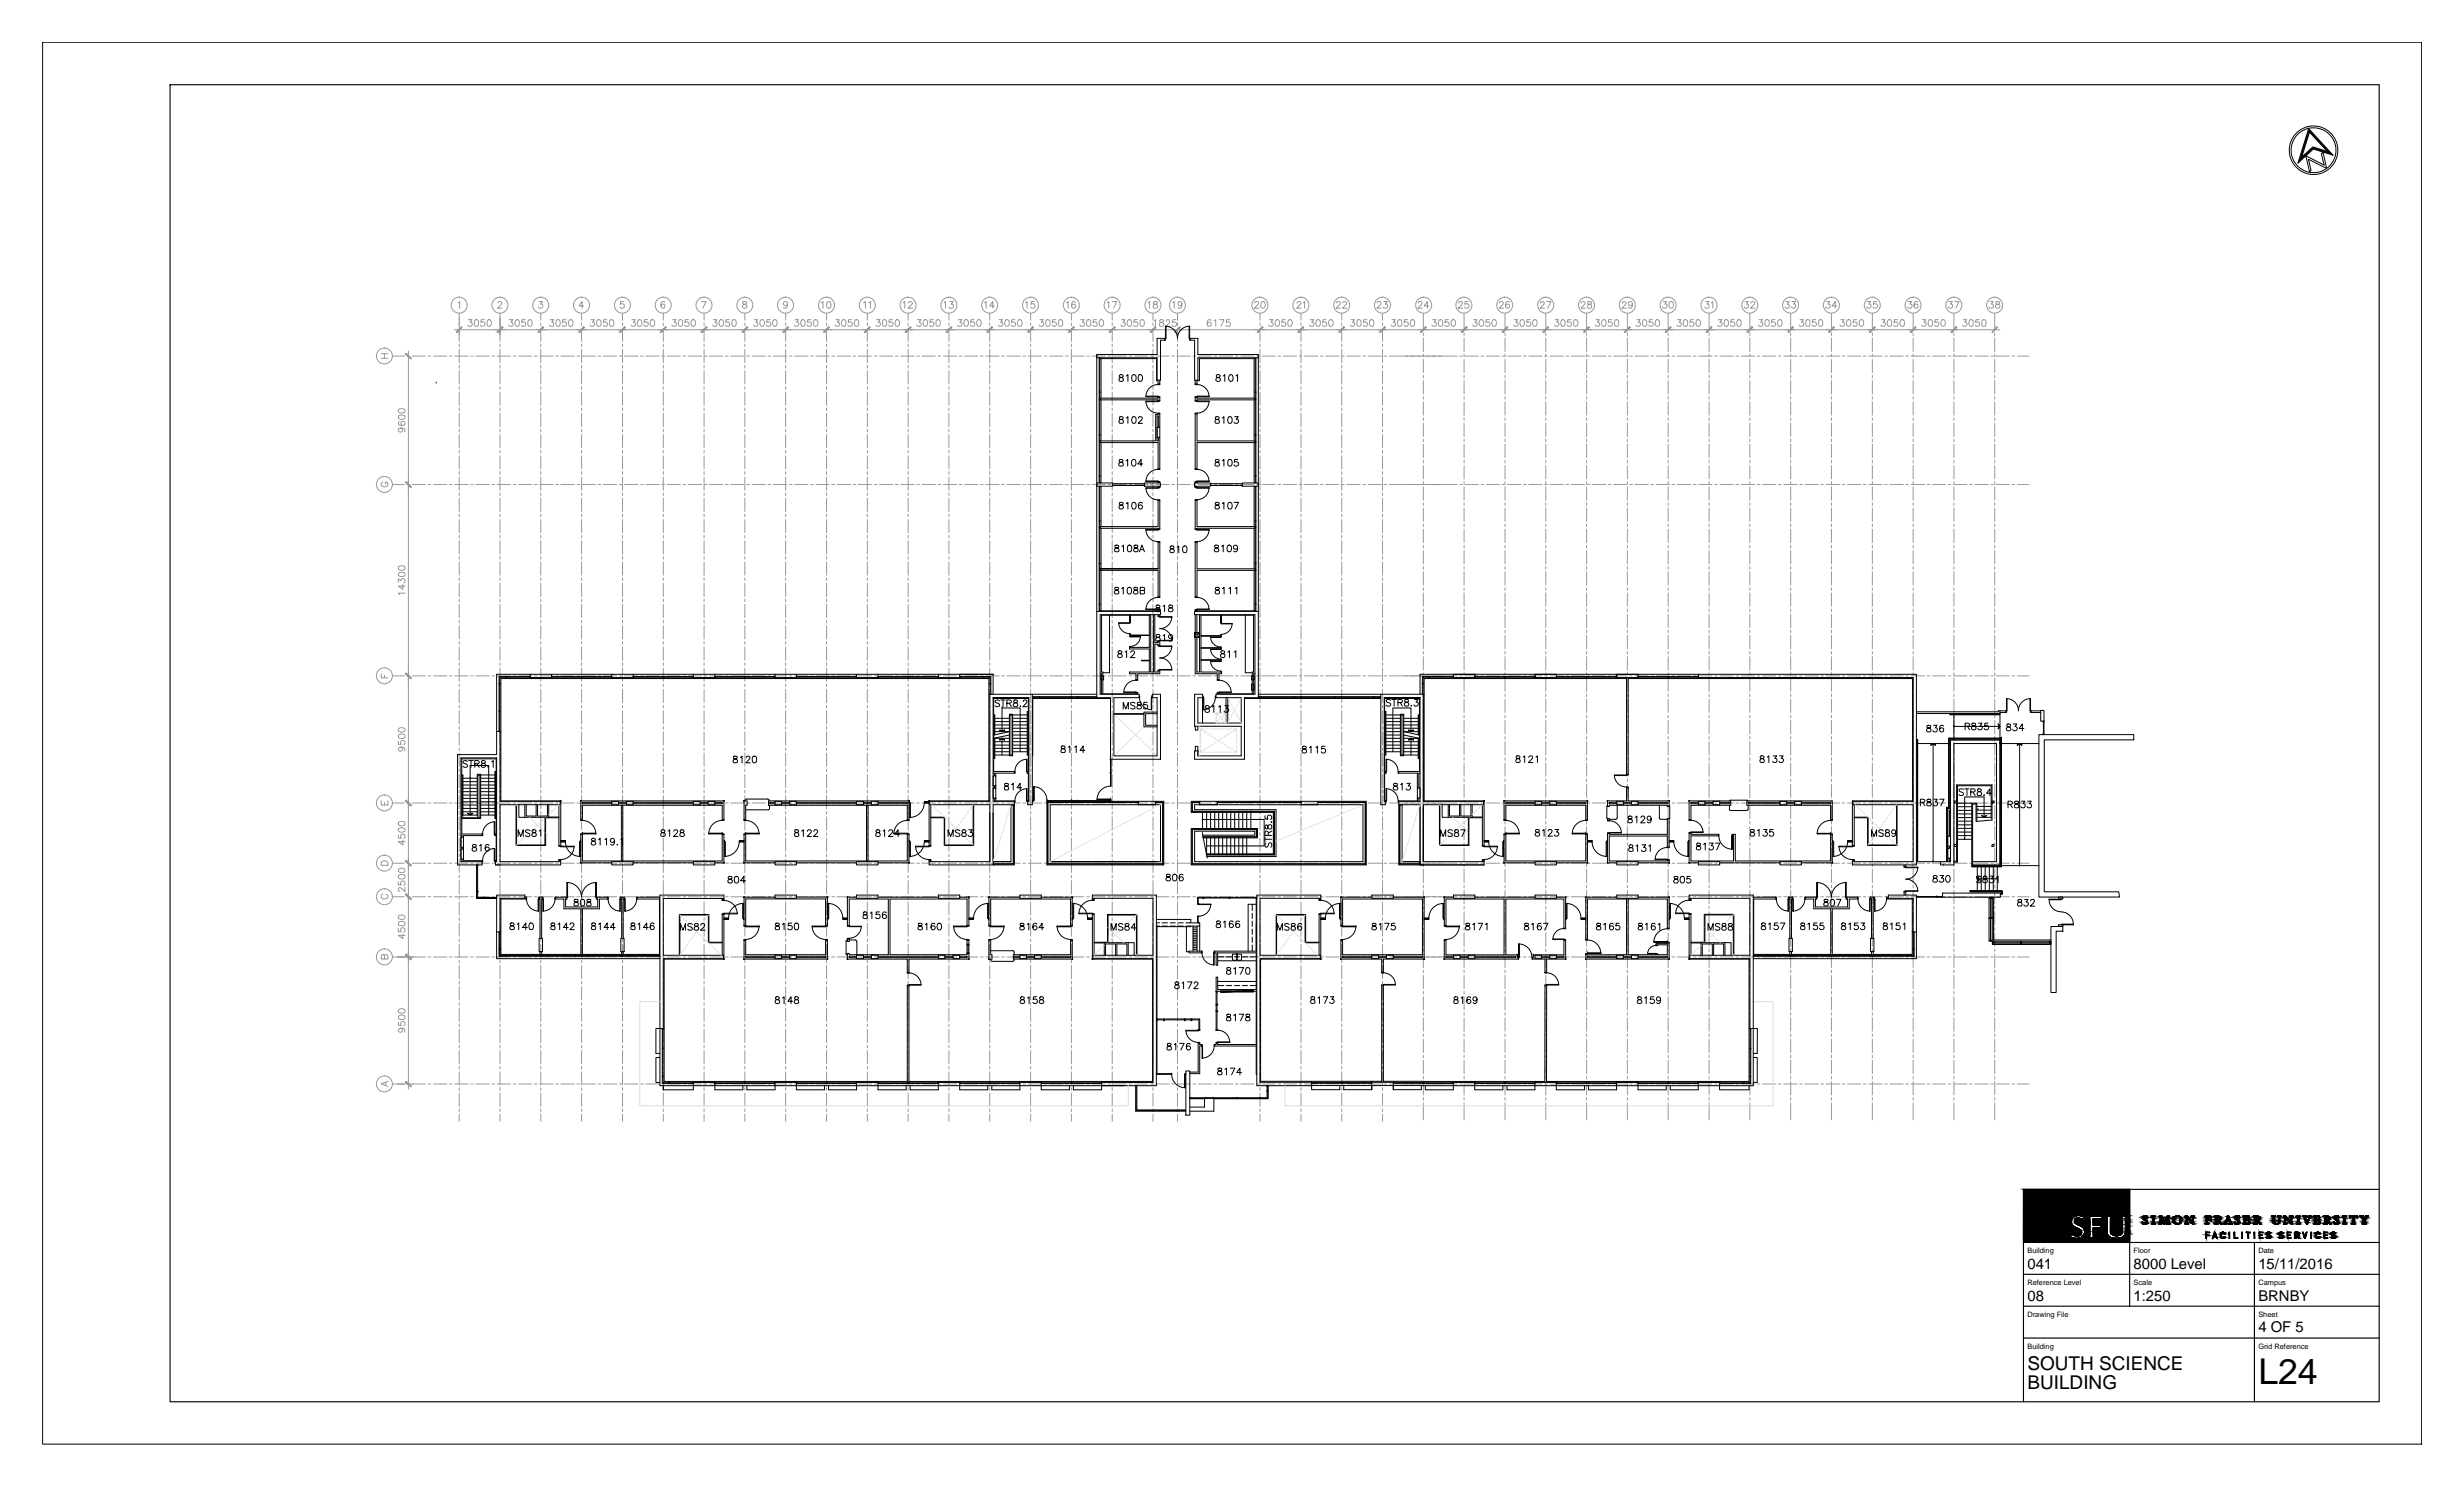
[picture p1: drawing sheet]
<svg xmlns="http://www.w3.org/2000/svg" width="737mm" height="444mm" viewBox="0 0 737 444" stroke-linecap="round" stroke-linejoin="round" font-family="sans-serif">
<defs><g id="words">
<text font-size="10.6" x="675.1" y="413.7">L24</text>
<g font-size="5.7">
<text x="606.1" y="409.5">SOUTH SCIENCE</text>
<text x="606.1" y="415.2">BUILDING</text>
</g>
<g font-size="4.4">
<text x="606.1" y="379.2">041</text>
<text x="637.8" y="379.2">8000 Level</text>
<text x="675.1" y="379.2">15/11/2016</text>
<text x="606.1" y="388.8">08</text>
<text x="637.8" y="388.8">1:250</text>
<text x="675.1" y="388.8">BRNBY</text>
<text x="675.1" y="398.1">4 OF 5</text>
</g>
<g font-size="2.2">
<text x="606.1" y="374.6">Building</text>
<text x="637.8" y="374.6">Floor</text>
<text x="675.1" y="374.6">Date</text>
<text x="606.1" y="384.1">Reference Level</text>
<text x="637.8" y="384.1">Scale</text>
<text x="675.1" y="384.1">Campus</text>
<text x="606.1" y="393.6">Drawing File</text>
<text x="675.1" y="393.6">Sheet</text>
<text x="606.1" y="403.2">Building</text>
<text x="675.1" y="403.2">Grid Reference</text>
</g>
</g></defs>
<!-- layer: FP041_8|SGR -->
<g fill="none" stroke="#989898" stroke-width=".3">
<path d="M137.3 93.7v2M137.3 96.5v.8M137.3 98.1v4M149.5 93.7v2M149.5 96.5v.8M149.5 98.1v4M161.7 93.7v2M161.7 96.5v.8M161.7 98.1v4M173.9 93.7v2M173.9 96.5v.8M173.9 98.1v4"/>
<path d="M186.1 93.7v2M186.1 96.5v.8M186.1 98.1v4M198.3 93.7v2M198.3 96.5v.8M198.3 98.1v4M210.5 93.7v2M210.5 96.5v.8M210.5 98.1v4M222.7 93.7v2M222.7 96.5v.8M222.7 98.1v4"/>
<path d="M234.9 93.7v2M234.9 96.5v.8M234.9 98.1v4M247.1 93.7v2M247.1 96.5v.8M247.1 98.1v4M259.3 93.7v2M259.3 96.5v.8M259.3 98.1v4M271.5 93.7v2M271.5 96.5v.8M271.5 98.1v4"/>
<path d="M283.7 93.7v2M283.7 96.5v.8M283.7 98.1v4M295.9 93.7v2M295.9 96.5v.8M295.9 98.1v4M308.1 93.7v2M308.1 96.5v.8M308.1 98.1v4M320.3 93.7v2M320.3 96.5v.8M320.3 98.1v4"/>
<path d="M332.5 93.7v2M332.5 96.5v.8M332.5 98.1v4M344.7 93.7v2M344.7 96.5v.8M344.7 98.1v4M352 93.7v2M352 96.5v.8M352 98.1v4M376.7 93.7v2M376.7 96.5v.8M376.7 98.1v4"/>
<path d="M388.9 93.7v2M388.9 96.5v.8M388.9 98.1v4M401.1 93.7v2M401.1 96.5v.8M401.1 98.1v4M413.3 93.7v2M413.3 96.5v.8M413.3 98.1v4M425.5 93.7v5M425.5 99.5v.8M437.7 93.7v5"/>
<path d="M437.7 99.5v.8M449.9 93.7v5M449.9 99.5v.8M462.1 93.7v5M462.1 99.5v.8M474.3 93.7v5M474.3 99.5v.8M486.5 93.7v5M486.5 99.5v.8M498.7 93.7v5M498.7 99.5v.8M510.9 93.7v5"/>
<path d="M510.9 99.5v.8M523.1 93.7v5M523.1 99.5v.8M535.3 93.7v5M535.3 99.5v.8M547.5 93.7v5M547.5 99.5v.8M559.7 93.7v5M559.7 99.5v.8M571.9 93.7v5M571.9 99.5v.8M584.1 93.7v5"/>
<path d="M584.1 99.5v.8M596.3 93.7v5M596.3 99.5v.8M117.3 106.4h3.6M121.7 106.4h.7M123.2 106.4h4M128 106.4h.8M129.6 106.4h4M134.4 106.4h.7M135.9 106.4h4M137.3 102.9v.8M137.3 104.5v3.9"/>
<path d="M137.3 109.2v.8M137.3 110.8v4M137.3 115.6v.8M137.3 117.2v3.9M140.7 106.4h.8M142.3 106.4h4M147.1 106.4h.7M148.6 106.4h4M149.5 102.9v.8M149.5 104.5v3.9M149.5 109.2v.8M149.5 110.8v4"/>
<path d="M149.5 115.6v.8M149.5 117.2v3.9M153.4 106.4h.8M155 106.4h4M159.8 106.4h.8M161.3 106.4h4M161.7 102.9v.8M161.7 104.5v3.9M161.7 109.2v.8M161.7 110.8v4M161.7 115.6v.8M161.7 117.2v3.9"/>
<path d="M166.1 106.4h.8M167.7 106.4h4M172.5 106.4h.8M173.9 102.9v.8M173.9 104.5v3.9M173.9 109.2v.8M173.9 110.8v4M173.9 115.6v.8M173.9 117.2v3.9M174 106.4h4M178.8 106.4h.8M180.4 106.4h4"/>
<path d="M185.2 106.4h.8M186.1 102.9v.8M186.1 104.5v3.9M186.1 109.2v.8M186.1 110.8v4M186.1 115.6v.8M186.1 117.2v3.9M186.7 106.4h4M191.5 106.4h.8M193.1 106.4h4M197.9 106.4h.8M198.3 102.9v.8"/>
<path d="M198.3 104.5v3.9M198.3 109.2v.8M198.3 110.8v4M198.3 115.6v.8M198.3 117.2v3.9M199.4 106.4h4M204.2 106.4h.8M205.8 106.4h4M210.5 102.9v.8M210.5 104.5v3.9M210.5 109.2v.8M210.5 110.8v4"/>
<path d="M210.5 115.6v.8M210.5 117.2v3.9M210.6 106.4h.8M212.1 106.4h4M216.9 106.4h.8M218.5 106.4h4M222.7 102.9v.8M222.7 104.5v3.9M222.7 109.2v.8M222.7 110.8v4M222.7 115.6v.8M222.7 117.2v3.9"/>
<path d="M223.3 106.4h.8M224.8 106.4h4M229.6 106.4h.8M231.2 106.4h4M234.9 102.9v.8M234.9 104.5v3.9M234.9 109.2v.8M234.9 110.8v4M234.9 115.6v.8M234.9 117.2v3.9M236 106.4h.8M237.5 106.4h4"/>
<path d="M242.3 106.4h.8M243.9 106.4h4M247.1 102.9v.8M247.1 104.5v3.9M247.1 109.2v.8M247.1 110.8v4M247.1 115.6v.8M247.1 117.2v3.9M248.7 106.4h.8M250.2 106.4h4M255 106.4h.8M256.6 106.4h4"/>
<path d="M259.3 102.9v.8M259.3 104.5v3.9M259.3 109.2v.8M259.3 110.8v4M259.3 115.6v.8M259.3 117.2v3.9M261.4 106.4h.8M262.9 106.4h4M267.7 106.4h.8M269.3 106.4h4M271.5 102.9v.8M271.5 104.5v3.9"/>
<path d="M271.5 109.2v.8M271.5 110.8v4M271.5 115.6v.8M271.5 117.2v3.9M274.1 106.4h.8M275.7 106.4h3.9M280.4 106.4h.8M282 106.4h4M283.7 102.9v.8M283.7 104.5v3.9M283.7 109.2v.8M283.7 110.8v4"/>
<path d="M283.7 115.6v.8M283.7 117.2v3.9M286.8 106.4h.8M288.4 106.4h3.9M293.1 106.4h.8M294.7 106.4h4M295.9 102.9v.8M295.9 104.5v3.9M295.9 109.2v.8M295.9 110.8v4M295.9 115.6v.8M295.9 117.2v3.9"/>
<path d="M299.5 106.4h.8M301.1 106.4h3.9M305.8 106.4h.8M307.4 106.4h4M308.1 102.9v.8M308.1 104.5v3.9M308.1 109.2v.8M308.1 110.8v4M308.1 115.6v.8M308.1 117.2v3.9M312.2 106.4h.8M313.8 106.4h3.9"/>
<path d="M318.5 106.4h.8M320.1 106.4h4M320.3 102.9v.8M320.3 104.5v3.9M320.3 109.2v.8M320.3 110.8v4M320.3 115.6v.8M320.3 117.2v3.9M324.9 106.4h.8M326.5 106.4h3.9M331.2 106.4h.8M332.5 102.9v.8"/>
<path d="M332.5 104.5v3.9M332.5 109.2v.8M332.5 110.8v4M332.5 115.6v.8M332.5 117.2v3.9M332.8 106.4h4M337.6 106.4h.8M339.2 106.4h3.9M343.9 106.4h.8M344.7 102.9v.8M344.7 104.5v3.9M344.7 109.2v.8"/>
<path d="M344.7 110.8v4M344.7 115.6v.8M344.7 117.2v3.9M345.5 106.4h4M350.3 106.4h.8M351.9 106.4h3.9M352 102.9v.8M352 104.5v3.9M352 109.2v.8M352 110.8v4M352 115.6v.8M352 117.2v3.9"/>
<path d="M356.6 106.4h.8M358.2 106.4h4M363 106.4h.8M364.6 106.4h3.9M369.3 106.4h.8M370.9 106.4h4M375.7 106.4h.8M376.7 102.9v.8M376.7 104.5v3.9M376.7 109.2v.8M376.7 110.8v4M376.7 115.6v.8"/>
<path d="M376.7 117.2v3.9M377.3 106.4h3.9M382 106.4h.8M383.6 106.4h4M388.4 106.4h.8M388.9 102.9v.8M388.9 104.5v3.9M388.9 109.2v.8M388.9 110.8v4M388.9 115.6v.8M388.9 117.2v3.9M390 106.4h4"/>
<path d="M394.7 106.4h.8M396.3 106.4h4M401.1 106.4h.8M401.1 102.9v.8M401.1 104.5v3.9M401.1 109.2v.8M401.1 110.8v4M401.1 115.6v.8M401.1 117.2v3.9M402.7 106.4h4M407.4 106.4h.8M409 106.4h4"/>
<path d="M413.3 102.9v.8M413.3 104.5v3.9M413.3 109.2v.8M413.3 110.8v4M413.3 115.6v.8M413.3 117.2v3.9M413.8 106.4h.8M415.4 106.4h20.2M425.5 101.1v3.9M425.5 105.8v.9M425.5 107.4v4M425.5 112.2v.8"/>
<path d="M425.5 113.8v3.9M425.5 118.5v.9M436.4 106.4h.8M437.7 101.1v3.9M437.7 105.8v.9M437.7 107.4v4M437.7 112.2v.8M437.7 113.8v3.9M437.7 118.5v.9M438 106.4h4M442.7 106.4h.8M444.3 106.4h4"/>
<path d="M449.1 106.4h.8M449.9 101.1v3.9M449.9 105.8v.9M449.9 107.4v4M449.9 112.2v.8M449.9 113.8v3.9M449.9 118.5v.9M450.7 106.4h4M455.4 106.4h.8M457 106.4h4M461.8 106.4h.8M462.1 101.1v3.9"/>
<path d="M462.1 105.8v.9M462.1 107.4v4M462.1 112.2v.8M462.1 113.8v3.9M462.1 118.5v.9M463.4 106.4h4M468.1 106.4h.8M469.7 106.4h4M474.3 101.1v3.9M474.3 105.8v.9M474.3 107.4v4M474.3 112.2v.8"/>
<path d="M474.3 113.8v3.9M474.3 118.5v.9M474.5 106.4h.8M476.1 106.4h4M480.8 106.4h.8M482.4 106.4h4M486.5 101.1v3.9M486.5 105.8v.9M486.5 107.4v4M486.5 112.2v.8M486.5 113.8v3.9M486.5 118.5v.9"/>
<path d="M487.2 106.4h.8M488.8 106.4h4M493.5 106.4h.8M495.1 106.4h4M498.7 101.1v3.9M498.7 105.8v.9M498.7 107.4v4M498.7 112.2v.8M498.7 113.8v3.9M498.7 118.5v.9M499.9 106.4h.8M501.5 106.4h4"/>
<path d="M506.3 106.4h.7M507.8 106.4h4M510.9 101.1v3.9M510.9 105.8v.9M510.9 107.4v4M510.9 112.2v.8M510.9 113.8v3.9M510.9 118.5v.9M512.6 106.4h.8M514.2 106.4h4M519 106.4h.7M520.5 106.4h4"/>
<path d="M523.1 101.1v3.9M523.1 105.8v.9M523.1 107.4v4M523.1 112.2v.8M523.1 113.8v3.9M523.1 118.5v.9M525.3 106.4h.8M526.9 106.4h4M531.7 106.4h.7M533.2 106.4h4M535.3 101.1v3.9M535.3 105.8v.9"/>
<path d="M535.3 107.4v4M535.3 112.2v.8M535.3 113.8v3.9M535.3 118.5v.9M538 106.4h.8M539.6 106.4h4M544.4 106.4h.7M545.9 106.4h4M547.5 101.1v3.9M547.5 105.8v.9M547.5 107.4v4M547.5 112.2v.8"/>
<path d="M547.5 113.8v3.9M547.5 118.5v.9M550.7 106.4h.8M552.3 106.4h4M557.1 106.4h.7M558.6 106.4h4M559.7 101.1v3.9M559.7 105.8v.9M559.7 107.4v4M559.7 112.2v.8M559.7 113.8v3.9M559.7 118.5v.9"/>
<path d="M563.4 106.4h.8M565 106.4h4M569.8 106.4h.7M571.3 106.4h4M571.9 101.1v3.9M571.9 105.8v.9M571.9 107.4v4M571.9 112.2v.8M571.9 113.8v3.9M571.9 118.5v.9M576.1 106.4h.8M577.7 106.4h4"/>
<path d="M582.5 106.4h.7M584 106.4h4M584.1 101.1v3.9M584.1 105.8v.9M584.1 107.4v4M584.1 112.2v.8M584.1 113.8v3.9M584.1 118.5v.9M588.8 106.4h.8M590.4 106.4h4M595.2 106.4h.7M596.3 101.1v3.9"/>
<path d="M596.3 105.8v.9M596.3 107.4v4M596.3 112.2v.8M596.3 113.8v3.9M596.3 118.5v.9M596.7 106.4h4M601.5 106.4h.8M603.1 106.4h3.5M137.3 121.9v.8M137.3 123.5v4M137.3 128.3v.8M137.3 129.9v3.9"/>
<path d="M137.3 134.6v.8M137.3 136.2v4M149.5 121.9v.8M149.5 123.5v4M149.5 128.3v.8M149.5 129.9v3.9M149.5 134.6v.8M149.5 136.2v4M161.7 121.9v.8M161.7 123.5v4M161.7 128.3v.8M161.7 129.9v3.9"/>
<path d="M161.7 134.6v.8M161.7 136.2v4M173.9 121.9v.8M173.9 123.5v4M173.9 128.3v.8M173.9 129.9v3.9M173.9 134.6v.8M173.9 136.2v4M186.1 121.9v.8M186.1 123.5v4M186.1 128.3v.8M186.1 129.9v3.9"/>
<path d="M186.1 134.6v.8M186.1 136.2v4M198.3 121.9v.8M198.3 123.5v4M198.3 128.3v.8M198.3 129.9v3.9M198.3 134.6v.8M198.3 136.2v4M210.5 121.9v.8M210.5 123.5v4M210.5 128.3v.8M210.5 129.9v3.9"/>
<path d="M210.5 134.6v.8M210.5 136.2v4M222.7 121.9v.8M222.7 123.5v4M222.7 128.3v.8M222.7 129.9v3.9M222.7 134.6v.8M222.7 136.2v4M234.9 121.9v.8M234.9 123.5v4M234.9 128.3v.8M234.9 129.9v3.9"/>
<path d="M234.9 134.6v.8M234.9 136.2v4M247.1 121.9v.8M247.1 123.5v4M247.1 128.3v.8M247.1 129.9v3.9M247.1 134.6v.8M247.1 136.2v4M259.3 121.9v.8M259.3 123.5v4M259.3 128.3v.8M259.3 129.9v3.9"/>
<path d="M259.3 134.6v.8M259.3 136.2v4M271.5 121.9v.8M271.5 123.5v4M271.5 128.3v.8M271.5 129.9v3.9M271.5 134.6v.8M271.5 136.2v4M283.7 121.9v.8M283.7 123.5v4M283.7 128.3v.8M283.7 129.9v3.9"/>
<path d="M283.7 134.6v.8M283.7 136.2v4M295.9 121.9v.8M295.9 123.5v4M295.9 128.3v.8M295.9 129.9v3.9M295.9 134.6v.8M295.9 136.2v4M308.1 121.9v.8M308.1 123.5v4M308.1 128.3v.8M308.1 129.9v3.9"/>
<path d="M308.1 134.6v.8M308.1 136.2v4M320.3 121.9v.8M320.3 123.5v4M320.3 128.3v.8M320.3 129.9v3.9M320.3 134.6v.8M320.3 136.2v4M332.5 121.9v.8M332.5 123.5v4M332.5 128.3v.8M332.5 129.9v3.9"/>
<path d="M332.5 134.6v.8M332.5 136.2v4M344.7 121.9v.8M344.7 123.5v4M344.7 128.3v.8M344.7 129.9v3.9M344.7 134.6v.8M344.7 136.2v4M352 121.9v.8M352 123.5v4M352 128.3v.8M352 129.9v3.9"/>
<path d="M352 134.6v.8M352 136.2v4M376.7 121.9v.8M376.7 123.5v4M376.7 128.3v.8M376.7 129.9v3.9M376.7 134.6v.8M376.7 136.2v4M388.9 121.9v.8M388.9 123.5v4M388.9 128.3v.8M388.9 129.9v3.9"/>
<path d="M388.9 134.6v.8M388.9 136.2v4M401.1 121.9v.8M401.1 123.5v4M401.1 128.3v.8M401.1 129.9v3.9M401.1 134.6v.8M401.1 136.2v4M413.3 121.9v.8M413.3 123.5v4M413.3 128.3v.8M413.3 129.9v3.9"/>
<path d="M413.3 134.6v.8M413.3 136.2v4M425.5 120.1v4M425.5 124.9v.8M425.5 126.5v3.9M425.5 131.2v.9M425.5 132.8v4M425.5 137.6v.8M425.5 139.2v3.9M437.7 120.1v4M437.7 124.9v.8M437.7 126.5v3.9"/>
<path d="M437.7 131.2v.9M437.7 132.8v4M437.7 137.6v.8M437.7 139.2v3.9M449.9 120.1v4M449.9 124.9v.8M449.9 126.5v3.9M449.9 131.2v.9M449.9 132.8v4M449.9 137.6v.8M449.9 139.2v3.9M462.1 120.1v4"/>
<path d="M462.1 124.9v.8M462.1 126.5v3.9M462.1 131.2v.9M462.1 132.8v4M462.1 137.6v.8M462.1 139.2v3.9M474.3 120.1v4M474.3 124.9v.8M474.3 126.5v3.9M474.3 131.2v.9M474.3 132.8v4M474.3 137.6v.8"/>
<path d="M474.3 139.2v3.9M486.5 120.1v4M486.5 124.9v.8M486.5 126.5v3.9M486.5 131.2v.9M486.5 132.8v4M486.5 137.6v.8M486.5 139.2v3.9M498.7 120.1v4M498.7 124.9v.8M498.7 126.5v3.9M498.7 131.2v.9"/>
<path d="M498.7 132.8v4M498.7 137.6v.8M498.7 139.2v3.9M510.9 120.1v4M510.9 124.9v.8M510.9 126.5v3.9M510.9 131.2v.9M510.9 132.8v4M510.9 137.6v.8M510.9 139.2v3.9M523.1 120.1v4M523.1 124.9v.8"/>
<path d="M523.1 126.5v3.9M523.1 131.2v.9M523.1 132.8v4M523.1 137.6v.8M523.1 139.2v3.9M535.3 120.1v4M535.3 124.9v.8M535.3 126.5v3.9M535.3 131.2v.9M535.3 132.8v4M535.3 137.6v.8M535.3 139.2v3.9"/>
<path d="M547.5 120.1v4M547.5 124.9v.8M547.5 126.5v3.9M547.5 131.2v.9M547.5 132.8v4M547.5 137.6v.8M547.5 139.2v3.9M559.7 120.1v4M559.7 124.9v.8M559.7 126.5v3.9M559.7 131.2v.9M559.7 132.8v4"/>
<path d="M559.7 137.6v.8M559.7 139.2v3.9M571.9 120.1v4M571.9 124.9v.8M571.9 126.5v3.9M571.9 131.2v.9M571.9 132.8v4M571.9 137.6v.8M571.9 139.2v3.9M584.1 120.1v4M584.1 124.9v.8M584.1 126.5v3.9"/>
<path d="M584.1 131.2v.9M584.1 132.8v4M584.1 137.6v.8M584.1 139.2v3.9M596.3 120.1v4M596.3 124.9v.8M596.3 126.5v3.9M596.3 131.2v.9M596.3 132.8v4M596.3 137.6v.8M596.3 139.2v3.9M117.3 144.8h3.6"/>
<path d="M121.7 144.8h.7M123.2 144.8h4M128 144.8h.8M129.6 144.8h4M134.4 144.8h.7M135.9 144.8h4M137.3 141v.8M137.3 142.6v3.9M137.3 147.3v.8M137.3 148.9v4M137.3 153.7v.8M137.3 155.3v3.9"/>
<path d="M140.7 144.8h.8M142.3 144.8h4M147.1 144.8h.7M148.6 144.8h4M149.5 141v.8M149.5 142.6v3.9M149.5 147.3v.8M149.5 148.9v4M149.5 153.7v.8M149.5 155.3v3.9M153.4 144.8h.8M155 144.8h4"/>
<path d="M159.8 144.8h.8M161.3 144.8h4M161.7 141v.8M161.7 142.6v3.9M161.7 147.3v.8M161.7 148.9v4M161.7 153.7v.8M161.7 155.3v3.9M166.1 144.8h.8M167.7 144.8h4M172.5 144.8h.8M173.9 141v.8"/>
<path d="M173.9 142.6v3.9M173.9 147.3v.8M173.9 148.9v4M173.9 153.7v.8M173.9 155.3v3.9M174 144.8h4M178.8 144.8h.8M180.4 144.8h4M185.2 144.8h.8M186.1 141v.8M186.1 142.6v3.9M186.1 147.3v.8"/>
<path d="M186.1 148.9v4M186.1 153.7v.8M186.1 155.3v3.9M186.7 144.8h4M191.5 144.8h.8M193.1 144.8h4M197.9 144.8h.8M198.3 141v.8M198.3 142.6v3.9M198.3 147.3v.8M198.3 148.9v4M198.3 153.7v.8"/>
<path d="M198.3 155.3v3.9M199.4 144.8h4M204.2 144.8h.8M205.8 144.8h4M210.5 141v.8M210.5 142.6v3.9M210.5 147.3v.8M210.5 148.9v4M210.5 153.7v.8M210.5 155.3v3.9M210.6 144.8h.8M212.1 144.8h4"/>
<path d="M216.9 144.8h.8M218.5 144.8h4M222.7 141v.8M222.7 142.6v3.9M222.7 147.3v.8M222.7 148.9v4M222.7 153.7v.8M222.7 155.3v3.9M223.3 144.8h.8M224.8 144.8h4M229.6 144.8h.8M231.2 144.8h4"/>
<path d="M234.9 141v.8M234.9 142.6v3.9M234.9 147.3v.8M234.9 148.9v4M234.9 153.7v.8M234.9 155.3v3.9M236 144.8h.8M237.5 144.8h4M242.3 144.8h.8M243.9 144.8h4M247.1 141v.8M247.1 142.6v3.9"/>
<path d="M247.1 147.3v.8M247.1 148.9v4M247.1 153.7v.8M247.1 155.3v3.9M248.7 144.8h.8M250.2 144.8h4M255 144.8h.8M256.6 144.8h4M259.3 141v.8M259.3 142.6v3.9M259.3 147.3v.8M259.3 148.9v4"/>
<path d="M259.3 153.7v.8M259.3 155.3v3.9M261.4 144.8h.8M262.9 144.8h4M267.7 144.8h.8M269.3 144.8h4M271.5 141v.8M271.5 142.6v3.9M271.5 147.3v.8M271.5 148.9v4M271.5 153.7v.8M271.5 155.3v3.9"/>
<path d="M274.1 144.8h.8M275.7 144.8h3.9M280.4 144.8h.8M282 144.8h4M283.7 141v.8M283.7 142.6v3.9M283.7 147.3v.8M283.7 148.9v4M283.7 153.7v.8M283.7 155.3v3.9M286.8 144.8h.8M288.4 144.8h3.9"/>
<path d="M293.1 144.8h.8M294.7 144.8h4M295.9 141v.8M295.9 142.6v3.9M295.9 147.3v.8M295.9 148.9v4M295.9 153.7v.8M295.9 155.3v3.9M299.5 144.8h.8M301.1 144.8h3.9M305.8 144.8h.8M307.4 144.8h4"/>
<path d="M308.1 141v.8M308.1 142.6v3.9M308.1 147.3v.8M308.1 148.9v4M308.1 153.7v.8M308.1 155.3v3.9M312.2 144.8h.8M313.8 144.8h3.9M318.5 144.8h.8M320.1 144.8h4M320.3 141v.8M320.3 142.6v3.9"/>
<path d="M320.3 147.3v.8M320.3 148.9v4M320.3 153.7v.8M320.3 155.3v3.9M324.9 144.8h.8M326.5 144.8h3.9M331.2 144.8h.8M332.5 141v.8M332.5 142.6v3.9M332.5 147.3v.8M332.5 148.9v4M332.5 153.7v.8"/>
<path d="M332.5 155.3v3.9M332.8 144.8h4M337.6 144.8h.8M339.2 144.8h3.9M343.9 144.8h.8M344.7 141v.8M344.7 142.6v3.9M344.7 147.3v.8M344.7 148.9v4M344.7 153.7v.8M344.7 155.3v3.9M345.5 144.8h4"/>
<path d="M350.3 144.8h.8M351.9 144.8h3.9M352 141v.8M352 142.6v3.9M352 147.3v.8M352 148.9v4M352 153.7v.8M352 155.3v3.9M356.6 144.8h.8M358.2 144.8h4M363 144.8h.8M364.6 144.8h3.9"/>
<path d="M369.3 144.8h.8M370.9 144.8h4M375.7 144.8h.8M376.7 141v.8M376.7 142.6v3.9M376.7 147.3v.8M376.7 148.9v4M376.7 153.7v.8M376.7 155.3v3.9M377.3 144.8h3.9M382 144.8h.8M383.6 144.8h4"/>
<path d="M388.4 144.8h.8M388.9 141v.8M388.9 142.6v3.9M388.9 147.3v.8M388.9 148.9v4M388.9 153.7v.8M388.9 155.3v3.9M390 144.8h4M394.7 144.8h.8M396.3 144.8h4M401.1 144.8h.8M401.1 141v.8"/>
<path d="M401.1 142.6v3.9M401.1 147.3v.8M401.1 148.9v4M401.1 153.7v.8M401.1 155.3v3.9M402.7 144.8h4M407.4 144.8h.8M409 144.8h4M413.3 141v.8M413.3 142.6v3.9M413.3 147.3v.8M413.3 148.9v4"/>
<path d="M413.3 153.7v.8M413.3 155.3v3.9M413.8 144.8h.8M415.4 144.8h20.2M425.5 143.9v.9M425.5 145.5v4M425.5 150.3v.8M425.5 151.9v3.9M425.5 156.6v.9M425.5 158.2v4M436.4 144.8h.8M437.7 143.9v.9"/>
<path d="M437.7 145.5v4M437.7 150.3v.8M437.7 151.9v3.9M437.7 156.6v.9M437.7 158.2v4M438 144.8h4M442.7 144.8h.8M444.3 144.8h4M449.1 144.8h.8M449.9 143.9v.9M449.9 145.5v4M449.9 150.3v.8"/>
<path d="M449.9 151.9v3.9M449.9 156.6v.9M449.9 158.2v4M450.7 144.8h4M455.4 144.8h.8M457 144.8h4M461.8 144.8h.8M462.1 143.9v.9M462.1 145.5v4M462.1 150.3v.8M462.1 151.9v3.9M462.1 156.6v.9"/>
<path d="M462.1 158.2v4M463.4 144.8h4M468.1 144.8h.8M469.7 144.8h4M474.3 143.9v.9M474.3 145.5v4M474.3 150.3v.8M474.3 151.9v3.9M474.3 156.6v.9M474.3 158.2v4M474.5 144.8h.8M476.1 144.8h4"/>
<path d="M480.8 144.8h.8M482.4 144.8h4M486.5 143.9v.9M486.5 145.5v4M486.5 150.3v.8M486.5 151.9v3.9M486.5 156.6v.9M486.5 158.2v4M487.2 144.8h.8M488.8 144.8h4M493.5 144.8h.8M495.1 144.8h4"/>
<path d="M498.7 143.9v.9M498.7 145.5v4M498.7 150.3v.8M498.7 151.9v3.9M498.7 156.6v.9M498.7 158.2v4M499.9 144.8h.8M501.5 144.8h4M506.3 144.8h.7M507.8 144.8h4M510.9 143.9v.9M510.9 145.5v4"/>
<path d="M510.9 150.3v.8M510.9 151.9v3.9M510.9 156.6v.9M510.9 158.2v4M512.6 144.8h.8M514.2 144.8h4M519 144.8h.7M520.5 144.8h4M523.1 143.9v.9M523.1 145.5v4M523.1 150.3v.8M523.1 151.9v3.9"/>
<path d="M523.1 156.6v.9M523.1 158.2v4M525.3 144.8h.8M526.9 144.8h4M531.7 144.8h.7M533.2 144.8h4M535.3 143.9v.9M535.3 145.5v4M535.3 150.3v.8M535.3 151.9v3.9M535.3 156.6v.9M535.3 158.2v4"/>
<path d="M538 144.8h.8M539.6 144.8h4M544.4 144.8h.7M545.9 144.8h4M547.5 143.9v.9M547.5 145.5v4M547.5 150.3v.8M547.5 151.9v3.9M547.5 156.6v.9M547.5 158.2v4M550.7 144.8h.8M552.3 144.8h4"/>
<path d="M557.1 144.8h.7M558.6 144.8h4M559.7 143.9v.9M559.7 145.5v4M559.7 150.3v.8M559.7 151.9v3.9M559.7 156.6v.9M559.7 158.2v4M563.4 144.8h.8M565 144.8h4M569.8 144.8h.7M571.3 144.8h4"/>
<path d="M571.9 143.9v.9M571.9 145.5v4M571.9 150.3v.8M571.9 151.9v3.9M571.9 156.6v.9M571.9 158.2v4M576.1 144.8h.8M577.7 144.8h4M582.5 144.8h.7M584 144.8h4M584.1 143.9v.9M584.1 145.5v4"/>
<path d="M584.1 150.3v.8M584.1 151.9v3.9M584.1 156.6v.9M584.1 158.2v4M588.8 144.8h.8M590.4 144.8h4M595.2 144.8h.7M596.3 143.9v.9M596.3 145.5v4M596.3 150.3v.8M596.3 151.9v3.9M596.3 156.6v.9"/>
<path d="M596.3 158.2v4M596.7 144.8h4M601.5 144.8h.8M603.1 144.8h3.5M137.3 160v.8M137.3 161.6v4M137.3 166.4v.8M137.3 168v3.9M137.3 172.7v.8M137.3 174.3v4M137.3 179.1v.8M149.5 160v.8"/>
<path d="M149.5 161.6v4M149.5 166.4v.8M149.5 168v3.9M149.5 172.7v.8M149.5 174.3v4M149.5 179.1v.8M161.7 160v.8M161.7 161.6v4M161.7 166.4v.8M161.7 168v3.9M161.7 172.7v.8M161.7 174.3v4"/>
<path d="M161.7 179.1v.8M173.9 160v.8M173.9 161.6v4M173.9 166.4v.8M173.9 168v3.9M173.9 172.7v.8M173.9 174.3v4M173.9 179.1v.8M186.1 160v.8M186.1 161.6v4M186.1 166.4v.8M186.1 168v3.9"/>
<path d="M186.1 172.7v.8M186.1 174.3v4M186.1 179.1v.8M198.3 160v.8M198.3 161.6v4M198.3 166.4v.8M198.3 168v3.9M198.3 172.7v.8M198.3 174.3v4M198.3 179.1v.8M210.5 160v.8M210.5 161.6v4"/>
<path d="M210.5 166.4v.8M210.5 168v3.9M210.5 172.7v.8M210.5 174.3v4M210.5 179.1v.8M222.7 160v.8M222.7 161.6v4M222.7 166.4v.8M222.7 168v3.9M222.7 172.7v.8M222.7 174.3v4M222.7 179.1v.8"/>
<path d="M234.9 160v.8M234.9 161.6v4M234.9 166.4v.8M234.9 168v3.9M234.9 172.7v.8M234.9 174.3v4M234.9 179.1v.8M247.1 160v.8M247.1 161.6v4M247.1 166.4v.8M247.1 168v3.9M247.1 172.7v.8"/>
<path d="M247.1 174.3v4M247.1 179.1v.8M259.3 160v.8M259.3 161.6v4M259.3 166.4v.8M259.3 168v3.9M259.3 172.7v.8M259.3 174.3v4M259.3 179.1v.8M271.5 160v.8M271.5 161.6v4M271.5 166.4v.8"/>
<path d="M271.5 168v3.9M271.5 172.7v.8M271.5 174.3v4M271.5 179.1v.8M283.7 160v.8M283.7 161.6v4M283.7 166.4v.8M283.7 168v3.9M283.7 172.7v.8M283.7 174.3v4M283.7 179.1v.8M295.9 160v.8"/>
<path d="M295.9 161.6v4M295.9 166.4v.8M295.9 168v3.9M295.9 172.7v.8M295.9 174.3v4M295.9 179.1v.8M308.1 160v.8M308.1 161.6v4M308.1 166.4v.8M308.1 168v3.9M308.1 172.7v.8M308.1 174.3v4"/>
<path d="M308.1 179.1v.8M320.3 160v.8M320.3 161.6v4M320.3 166.4v.8M320.3 168v3.9M320.3 172.7v.8M320.3 174.3v4M320.3 179.1v.8M332.5 160v.8M332.5 161.6v4M332.5 166.4v.8M332.5 168v3.9"/>
<path d="M332.5 172.7v.8M332.5 174.3v4M332.5 179.1v.8M344.7 160v.8M344.7 161.6v4M344.7 166.4v.8M344.7 168v3.9M344.7 172.7v.8M344.7 174.3v4M344.7 179.1v.8M352 160v.8M352 161.6v4"/>
<path d="M352 166.4v.8M352 168v3.9M352 172.7v.8M352 174.3v4M352 179.1v.8M376.7 160v.8M376.7 161.6v4M376.7 166.4v.8M376.7 168v3.9M376.7 172.7v.8M376.7 174.3v4M376.7 179.1v.8"/>
<path d="M388.9 160v.8M388.9 161.6v4M388.9 166.4v.8M388.9 168v3.9M388.9 172.7v.8M388.9 174.3v4M388.9 179.1v.8M401.1 160v.8M401.1 161.6v4M401.1 166.4v.8M401.1 168v3.9M401.1 172.7v.8"/>
<path d="M401.1 174.3v4M401.1 179.1v.8M413.3 160v.8M413.3 161.6v4M413.3 166.4v.8M413.3 168v3.9M413.3 172.7v.8M413.3 174.3v4M413.3 179.1v.8M425.5 163v.8M425.5 164.6v3.9M425.5 169.3v.9"/>
<path d="M425.5 170.9v4M425.5 175.7v.8M425.5 177.3v3.9M437.7 163v.8M437.7 164.6v3.9M437.7 169.3v.9M437.7 170.9v4M437.7 175.7v.8M437.7 177.3v3.9M449.9 163v.8M449.9 164.6v3.9M449.9 169.3v.9"/>
<path d="M449.9 170.9v4M449.9 175.7v.8M449.9 177.3v3.9M462.1 163v.8M462.1 164.6v3.9M462.1 169.3v.9M462.1 170.9v4M462.1 175.7v.8M462.1 177.3v3.9M474.3 163v.8M474.3 164.6v3.9M474.3 169.3v.9"/>
<path d="M474.3 170.9v4M474.3 175.7v.8M474.3 177.3v3.9M486.5 163v.8M486.5 164.6v3.9M486.5 169.3v.9M486.5 170.9v4M486.5 175.7v.8M486.5 177.3v3.9M498.7 163v.8M498.7 164.6v3.9M498.7 169.3v.9"/>
<path d="M498.7 170.9v4M498.7 175.7v.8M498.7 177.3v3.9M510.9 163v.8M510.9 164.6v3.9M510.9 169.3v.9M510.9 170.9v4M510.9 175.7v.8M510.9 177.3v3.9M523.1 163v.8M523.1 164.6v3.9M523.1 169.3v.9"/>
<path d="M523.1 170.9v4M523.1 175.7v.8M523.1 177.3v3.9M535.3 163v.8M535.3 164.6v3.9M535.3 169.3v.9M535.3 170.9v4M535.3 175.7v.8M535.3 177.3v3.9M547.5 163v.8M547.5 164.6v3.9M547.5 169.3v.9"/>
<path d="M547.5 170.9v4M547.5 175.7v.8M547.5 177.3v3.9M559.7 163v.8M559.7 164.6v3.9M559.7 169.3v.9M559.7 170.9v4M559.7 175.7v.8M559.7 177.3v3.9M571.9 163v.8M571.9 164.6v3.9M571.9 169.3v.9"/>
<path d="M571.9 170.9v4M571.9 175.7v.8M571.9 177.3v3.9M584.1 163v.8M584.1 164.6v3.9M584.1 169.3v.9M584.1 170.9v4M584.1 175.7v.8M584.1 177.3v3.9M596.3 163v.8M596.3 164.6v3.9M596.3 169.3v.9"/>
<path d="M596.3 170.9v4M596.3 175.7v.8M596.3 177.3v3.9M137.3 180.7v3.9M137.3 185.4v.8M137.3 187v4M137.3 191.8v.8M137.3 193.4v3.9M137.3 198.1v.8M137.3 199.7v4M149.5 180.7v3.9M149.5 185.4v.8"/>
<path d="M149.5 187v4M149.5 191.8v.8M149.5 193.4v3.9M149.5 198.1v.8M149.5 199.7v4M161.7 180.7v3.9M161.7 185.4v.8M161.7 187v4M161.7 191.8v.8M161.7 193.4v3.9M161.7 198.1v.8M161.7 199.7v4"/>
<path d="M173.9 180.7v3.9M173.9 185.4v.8M173.9 187v4M173.9 191.8v.8M173.9 193.4v3.9M173.9 198.1v.8M173.9 199.7v4M186.1 180.7v3.9M186.1 185.4v.8M186.1 187v4M186.1 191.8v.8M186.1 193.4v3.9"/>
<path d="M186.1 198.1v.8M186.1 199.7v4M198.3 180.7v3.9M198.3 185.4v.8M198.3 187v4M198.3 191.8v.8M198.3 193.4v3.9M198.3 198.1v.8M198.3 199.7v4M210.5 180.7v3.9M210.5 185.4v.8M210.5 187v4"/>
<path d="M210.5 191.8v.8M210.5 193.4v3.9M210.5 198.1v.8M210.5 199.7v4M222.7 180.7v3.9M222.7 185.4v.8M222.7 187v4M222.7 191.8v.8M222.7 193.4v3.9M222.7 198.1v.8M222.7 199.7v4M234.9 180.7v3.9"/>
<path d="M234.9 185.4v.8M234.9 187v4M234.9 191.8v.8M234.9 193.4v3.9M234.9 198.1v.8M234.9 199.7v4M247.1 180.7v3.9M247.1 185.4v.8M247.1 187v4M247.1 191.8v.8M247.1 193.4v3.9M247.1 198.1v.8"/>
<path d="M247.1 199.7v4M259.3 180.7v3.9M259.3 185.4v.8M259.3 187v4M259.3 191.8v.8M259.3 193.4v3.9M259.3 198.1v.8M259.3 199.7v4M271.5 180.7v3.9M271.5 185.4v.8M271.5 187v4M271.5 191.8v.8"/>
<path d="M271.5 193.4v3.9M271.5 198.1v.8M271.5 199.7v4M283.7 180.7v3.9M283.7 185.4v.8M283.7 187v4M283.7 191.8v.8M283.7 193.4v3.9M283.7 198.1v.8M283.7 199.7v4M295.9 180.7v3.9M295.9 185.4v.8"/>
<path d="M295.9 187v4M295.9 191.8v.8M295.9 193.4v3.9M295.9 198.1v.8M295.9 199.7v4M308.1 180.7v3.9M308.1 185.4v.8M308.1 187v4M308.1 191.8v.8M308.1 193.4v3.9M308.1 198.1v.8M308.1 199.7v4"/>
<path d="M320.3 180.7v3.9M320.3 185.4v.8M320.3 187v4M320.3 191.8v.8M320.3 193.4v3.9M320.3 198.1v.8M320.3 199.7v4M332.5 180.7v3.9M332.5 185.4v.8M332.5 187v4M332.5 191.8v.8M332.5 193.4v3.9"/>
<path d="M332.5 198.1v.8M332.5 199.7v4M344.7 180.7v3.9M344.7 185.4v.8M344.7 187v4M344.7 191.8v.8M344.7 193.4v3.9M344.7 198.1v.8M344.7 199.7v4M352 180.7v3.9M352 185.4v.8M352 187v4"/>
<path d="M352 191.8v.8M352 193.4v3.9M352 198.1v.8M352 199.7v4M376.7 180.7v3.9M376.7 185.4v.8M376.7 187v4M376.7 191.8v.8M376.7 193.4v3.9M376.7 198.1v.8M376.7 199.7v4M388.9 180.7v3.9"/>
<path d="M388.9 185.4v.8M388.9 187v4M388.9 191.8v.8M388.9 193.4v3.9M388.9 198.1v.8M388.9 199.7v4M401.1 180.7v3.9M401.1 185.4v.8M401.1 187v4M401.1 191.8v.8M401.1 193.4v3.9M401.1 198.1v.8"/>
<path d="M401.1 199.7v4M413.3 180.7v3.9M413.3 185.4v.8M413.3 187v4M413.3 191.8v.8M413.3 193.4v3.9M413.3 198.1v.8M413.3 199.7v4M425.5 182v.9M425.5 183.6v4M425.5 188.4v.8M425.5 190v3.9"/>
<path d="M425.5 194.7v.9M425.5 196.3v4M437.7 182v.9M437.7 183.6v4M437.7 188.4v.8M437.7 190v3.9M437.7 194.7v.9M437.7 196.3v4M449.9 182v.9M449.9 183.6v4M449.9 188.4v.8M449.9 190v3.9"/>
<path d="M449.9 194.7v.9M449.9 196.3v4M462.1 182v.9M462.1 183.6v4M462.1 188.4v.8M462.1 190v3.9M462.1 194.7v.9M462.1 196.3v4M474.3 182v.9M474.3 183.6v4M474.3 188.4v.8M474.3 190v3.9"/>
<path d="M474.3 194.7v.9M474.3 196.3v4M486.5 182v.9M486.5 183.6v4M486.5 188.4v.8M486.5 190v3.9M486.5 194.7v.9M486.5 196.3v4M498.7 182v.9M498.7 183.6v4M498.7 188.4v.8M498.7 190v3.9"/>
<path d="M498.7 194.7v.9M498.7 196.3v4M510.9 182v.9M510.9 183.6v4M510.9 188.4v.8M510.9 190v3.9M510.9 194.7v.9M510.9 196.3v4M523.1 182v.9M523.1 183.6v4M523.1 188.4v.8M523.1 190v3.9"/>
<path d="M523.1 194.7v.9M523.1 196.3v4M535.3 182v.9M535.3 183.6v4M535.3 188.4v.8M535.3 190v3.9M535.3 194.7v.9M535.3 196.3v4M547.5 182v.9M547.5 183.6v4M547.5 188.4v.8M547.5 190v3.9"/>
<path d="M547.5 194.7v.9M547.5 196.3v4M559.7 182v.9M559.7 183.6v4M559.7 188.4v.8M559.7 190v3.9M559.7 194.7v.9M559.7 196.3v4M571.9 182v.9M571.9 183.6v4M571.9 188.4v.8M571.9 190v3.9"/>
<path d="M571.9 194.7v.9M571.9 196.3v4M584.1 182v.9M584.1 183.6v4M584.1 188.4v.8M584.1 190v3.9M584.1 194.7v.9M584.1 196.3v4M596.3 182v.9M596.3 183.6v4M596.3 188.4v.8M596.3 190v3.9"/>
<path d="M596.3 194.7v.9M596.3 196.3v4M117.3 202h3.6M121.7 202h.7M123.2 202h4M128 202h.8M129.6 202h4M134.4 202h.7M135.9 202h4M137.3 204.5v.8M137.3 206.1v3.9M137.3 210.8v.8"/>
<path d="M137.3 212.4v4M137.3 217.2v.8M137.3 218.8v3.9M140.7 202h.8M142.3 202h4M147.1 202h.7M148.6 202h4M149.5 204.5v.8M149.5 206.1v3.9M149.5 210.8v.8M149.5 212.4v4M149.5 217.2v.8"/>
<path d="M149.5 218.8v3.9M153.4 202h.8M155 202h4M159.8 202h.8M161.3 202h4M161.7 204.5v.8M161.7 206.1v3.9M161.7 210.8v.8M161.7 212.4v4M161.7 217.2v.8M161.7 218.8v3.9M166.1 202h.8"/>
<path d="M167.7 202h4M172.5 202h.8M173.9 204.5v.8M173.9 206.1v3.9M173.9 210.8v.8M173.9 212.4v4M173.9 217.2v.8M173.9 218.8v3.9M174 202h4M178.8 202h.8M180.4 202h4M185.2 202h.8"/>
<path d="M186.1 204.5v.8M186.1 206.1v3.9M186.1 210.8v.8M186.1 212.4v4M186.1 217.2v.8M186.1 218.8v3.9M186.7 202h4M191.5 202h.8M193.1 202h4M197.9 202h.8M198.3 204.5v.8M198.3 206.1v3.9"/>
<path d="M198.3 210.8v.8M198.3 212.4v4M198.3 217.2v.8M198.3 218.8v3.9M199.4 202h4M204.2 202h.8M205.8 202h4M210.5 204.5v.8M210.5 206.1v3.9M210.5 210.8v.8M210.5 212.4v4M210.5 217.2v.8"/>
<path d="M210.5 218.8v3.9M210.6 202h.8M212.1 202h4M216.9 202h.8M218.5 202h4M222.7 204.5v.8M222.7 206.1v3.9M222.7 210.8v.8M222.7 212.4v4M222.7 217.2v.8M222.7 218.8v3.9M223.3 202h.8"/>
<path d="M224.8 202h4M229.6 202h.8M231.2 202h4M234.9 204.5v.8M234.9 206.1v3.9M234.9 210.8v.8M234.9 212.4v4M234.9 217.2v.8M234.9 218.8v3.9M236 202h.8M237.5 202h4M242.3 202h.8"/>
<path d="M243.9 202h4M247.1 204.5v.8M247.1 206.1v3.9M247.1 210.8v.8M247.1 212.4v4M247.1 217.2v.8M247.1 218.8v3.9M248.7 202h.8M250.2 202h4M255 202h.8M256.6 202h4M259.3 204.5v.8"/>
<path d="M259.3 206.1v3.9M259.3 210.8v.8M259.3 212.4v4M259.3 217.2v.8M259.3 218.8v3.9M261.4 202h.8M262.9 202h4M267.7 202h.8M269.3 202h4M271.5 204.5v.8M271.5 206.1v3.9M271.5 210.8v.8"/>
<path d="M271.5 212.4v4M271.5 217.2v.8M271.5 218.8v3.9M274.1 202h.8M275.7 202h3.9M280.4 202h.8M282 202h4M283.7 204.5v.8M283.7 206.1v3.9M283.7 210.8v.8M283.7 212.4v4M283.7 217.2v.8"/>
<path d="M283.7 218.8v3.9M286.8 202h.8M288.4 202h3.9M293.1 202h.8M294.7 202h4M295.9 204.5v.8M295.9 206.1v3.9M295.9 210.8v.8M295.9 212.4v4M295.9 217.2v.8M295.9 218.8v3.9M299.5 202h.8"/>
<path d="M301.1 202h3.9M305.8 202h.8M307.4 202h4M308.1 204.5v.8M308.1 206.1v3.9M308.1 210.8v.8M308.1 212.4v4M308.1 217.2v.8M308.1 218.8v3.9M312.2 202h.8M313.8 202h3.9M318.5 202h.8"/>
<path d="M320.1 202h4M320.3 204.5v.8M320.3 206.1v3.9M320.3 210.8v.8M320.3 212.4v4M320.3 217.2v.8M320.3 218.8v3.9M324.9 202h.8M326.5 202h3.9M331.2 202h.8M332.5 204.5v.8M332.5 206.1v3.9"/>
<path d="M332.5 210.8v.8M332.5 212.4v4M332.5 217.2v.8M332.5 218.8v3.9M332.8 202h4M337.6 202h.8M339.2 202h3.9M343.9 202h.8M344.7 204.5v.8M344.7 206.1v3.9M344.7 210.8v.8M344.7 212.4v4"/>
<path d="M344.7 217.2v.8M344.7 218.8v3.9M345.5 202h4M350.3 202h.8M351.9 202h3.9M352 204.5v.8M352 206.1v3.9M352 210.8v.8M352 212.4v4M352 217.2v.8M352 218.8v3.9M356.6 202h.8"/>
<path d="M358.2 202h4M363 202h.8M364.6 202h3.9M369.3 202h.8M370.9 202h4M375.7 202h.8M376.7 204.5v.8M376.7 206.1v3.9M376.7 210.8v.8M376.7 212.4v4M376.7 217.2v.8M376.7 218.8v3.9"/>
<path d="M377.3 202h3.9M382 202h.8M383.6 202h4M388.4 202h.8M388.9 204.5v.8M388.9 206.1v3.9M388.9 210.8v.8M388.9 212.4v4M388.9 217.2v.8M388.9 218.8v3.9M390 202h4M394.7 202h.8"/>
<path d="M396.3 202h4M401.1 202h.8M401.1 204.5v.8M401.1 206.1v3.9M401.1 210.8v.8M401.1 212.4v4M401.1 217.2v.8M401.1 218.8v3.9M402.7 202h4M407.4 202h.8M409 202h4M413.3 204.5v.8"/>
<path d="M413.3 206.1v3.9M413.3 210.8v.8M413.3 212.4v4M413.3 217.2v.8M413.3 218.8v3.9M413.8 202h.8M415.4 202h20.2M425.5 201.1v.8M425.5 202.7v3.9M425.5 207.4v.9M425.5 209v4M425.5 213.8v.8"/>
<path d="M425.5 215.4v3.9M436.4 202h.8M437.7 201.1v.8M437.7 202.7v3.9M437.7 207.4v.9M437.7 209v4M437.7 213.8v.8M437.7 215.4v3.9M438 202h4M442.7 202h.8M444.3 202h4M449.1 202h.8"/>
<path d="M449.9 201.1v.8M449.9 202.7v3.9M449.9 207.4v.9M449.9 209v4M449.9 213.8v.8M449.9 215.4v3.9M450.7 202h4M455.4 202h.8M457 202h4M461.8 202h.8M462.1 201.1v.8M462.1 202.7v3.9"/>
<path d="M462.1 207.4v.9M462.1 209v4M462.1 213.8v.8M462.1 215.4v3.9M463.4 202h4M468.1 202h.8M469.7 202h4M474.3 201.1v.8M474.3 202.7v3.9M474.3 207.4v.9M474.3 209v4M474.3 213.8v.8"/>
<path d="M474.3 215.4v3.9M474.5 202h.8M476.1 202h4M480.8 202h.8M482.4 202h4M486.5 201.1v.8M486.5 202.7v3.9M486.5 207.4v.9M486.5 209v4M486.5 213.8v.8M486.5 215.4v3.9M487.2 202h.8"/>
<path d="M488.8 202h4M493.5 202h.8M495.1 202h4M498.7 201.1v.8M498.7 202.7v3.9M498.7 207.4v.9M498.7 209v4M498.7 213.8v.8M498.7 215.4v3.9M499.9 202h.8M501.5 202h4M506.3 202h.7"/>
<path d="M507.8 202h4M510.9 201.1v.8M510.9 202.7v3.9M510.9 207.4v.9M510.9 209v4M510.9 213.8v.8M510.9 215.4v3.9M512.6 202h.8M514.2 202h4M519 202h.7M520.5 202h4M523.1 201.1v.8"/>
<path d="M523.1 202.7v3.9M523.1 207.4v.9M523.1 209v4M523.1 213.8v.8M523.1 215.4v3.9M525.3 202h.8M526.9 202h4M531.7 202h.7M533.2 202h4M535.3 201.1v.8M535.3 202.7v3.9M535.3 207.4v.9"/>
<path d="M535.3 209v4M535.3 213.8v.8M535.3 215.4v3.9M538 202h.8M539.6 202h4M544.4 202h.7M545.9 202h4M547.5 201.1v.8M547.5 202.7v3.9M547.5 207.4v.9M547.5 209v4M547.5 213.8v.8"/>
<path d="M547.5 215.4v3.9M550.7 202h.8M552.3 202h4M557.1 202h.7M558.6 202h4M559.7 201.1v.8M559.7 202.7v3.9M559.7 207.4v.9M559.7 209v4M559.7 213.8v.8M559.7 215.4v3.9M563.4 202h.8"/>
<path d="M565 202h4M569.8 202h.7M571.3 202h4M571.9 201.1v.8M571.9 202.7v3.9M571.9 207.4v.9M571.9 209v4M571.9 213.8v.8M571.9 215.4v3.9M576.1 202h.8M577.7 202h4M582.5 202h.7"/>
<path d="M584 202h4M584.1 201.1v.8M584.1 202.7v3.9M584.1 207.4v.9M584.1 209v4M584.1 213.8v.8M584.1 215.4v3.9M588.8 202h.8M590.4 202h4M595.2 202h.7M596.3 201.1v.8M596.3 202.7v3.9"/>
<path d="M596.3 207.4v.9M596.3 209v4M596.3 213.8v.8M596.3 215.4v3.9M596.7 202h4M601.5 202h.8M603.1 202h3.5M137.3 223.5v.8M137.3 225.1v4M137.3 229.9v.8M137.3 231.5v3.9M137.3 236.2v.8"/>
<path d="M137.3 237.8v4M149.5 223.5v.8M149.5 225.1v4M149.5 229.9v.8M149.5 231.5v3.9M149.5 236.2v.8M149.5 237.8v4M161.7 223.5v.8M161.7 225.1v4M161.7 229.9v.8M161.7 231.5v3.9M161.7 236.2v.8"/>
<path d="M161.7 237.8v4M173.9 223.5v.8M173.9 225.1v4M173.9 229.9v.8M173.9 231.5v3.9M173.9 236.2v.8M173.9 237.8v4M186.1 223.5v.8M186.1 225.1v4M186.1 229.9v.8M186.1 231.5v3.9M186.1 236.2v.8"/>
<path d="M186.1 237.8v4M198.3 223.5v.8M198.3 225.1v4M198.3 229.9v.8M198.3 231.5v3.9M198.3 236.2v.8M198.3 237.8v4M210.5 223.5v.8M210.5 225.1v4M210.5 229.9v.8M210.5 231.5v3.9M210.5 236.2v.8"/>
<path d="M210.5 237.8v4M222.7 223.5v.8M222.7 225.1v4M222.7 229.9v.8M222.7 231.5v3.9M222.7 236.2v.8M222.7 237.8v4M234.9 223.5v.8M234.9 225.1v4M234.9 229.9v.8M234.9 231.5v3.9M234.9 236.2v.8"/>
<path d="M234.9 237.8v4M247.1 223.5v.8M247.1 225.1v4M247.1 229.9v.8M247.1 231.5v3.9M247.1 236.2v.8M247.1 237.8v4M259.3 223.5v.8M259.3 225.1v4M259.3 229.9v.8M259.3 231.5v3.9M259.3 236.2v.8"/>
<path d="M259.3 237.8v4M271.5 223.5v.8M271.5 225.1v4M271.5 229.9v.8M271.5 231.5v3.9M271.5 236.2v.8M271.5 237.8v4M283.7 223.5v.8M283.7 225.1v4M283.7 229.9v.8M283.7 231.5v3.9M283.7 236.2v.8"/>
<path d="M283.7 237.8v4M295.9 223.5v.8M295.9 225.1v4M295.9 229.9v.8M295.9 231.5v3.9M295.9 236.2v.8M295.9 237.8v4M308.1 223.5v.8M308.1 225.1v4M308.1 229.9v.8M308.1 231.5v3.9M308.1 236.2v.8"/>
<path d="M308.1 237.8v4M320.3 223.5v.8M320.3 225.1v4M320.3 229.9v.8M320.3 231.5v3.9M320.3 236.2v.8M320.3 237.8v4M332.5 223.5v.8M332.5 225.1v4M332.5 229.9v.8M332.5 231.5v3.9M332.5 236.2v.8"/>
<path d="M332.5 237.8v4M344.7 223.5v.8M344.7 225.1v4M344.7 229.9v.8M344.7 231.5v3.9M344.7 236.2v.8M344.7 237.8v4M352 223.5v.8M352 225.1v4M352 229.9v.8M352 231.5v3.9M352 236.2v.8"/>
<path d="M352 237.8v4M376.7 223.5v.8M376.7 225.1v4M376.7 229.9v.8M376.7 231.5v3.9M376.7 236.2v.8M376.7 237.8v4M388.9 223.5v.8M388.9 225.1v4M388.9 229.9v.8M388.9 231.5v3.9M388.9 236.2v.8"/>
<path d="M388.9 237.8v4M401.1 223.5v.8M401.1 225.1v4M401.1 229.9v.8M401.1 231.5v3.9M401.1 236.2v.8M401.1 237.8v4M413.3 223.5v.8M413.3 225.1v4M413.3 229.9v.8M413.3 231.5v3.9M413.3 236.2v.8"/>
<path d="M413.3 237.8v4M425.5 220.1v.9M425.5 221.7v4M425.5 226.5v.8M425.5 228.1v3.9M425.5 232.8v.9M425.5 234.4v4M425.5 239.2v.8M437.7 220.1v.9M437.7 221.7v4M437.7 226.5v.8M437.7 228.1v3.9"/>
<path d="M437.7 232.8v.9M437.7 234.4v4M437.7 239.2v.8M449.9 220.1v.9M449.9 221.7v4M449.9 226.5v.8M449.9 228.1v3.9M449.9 232.8v.9M449.9 234.4v4M449.9 239.2v.8M462.1 220.1v.9M462.1 221.7v4"/>
<path d="M462.1 226.5v.8M462.1 228.1v3.9M462.1 232.8v.9M462.1 234.4v4M462.1 239.2v.8M474.3 220.1v.9M474.3 221.7v4M474.3 226.5v.8M474.3 228.1v3.9M474.3 232.8v.9M474.3 234.4v4M474.3 239.2v.8"/>
<path d="M486.5 220.1v.9M486.5 221.7v4M486.5 226.5v.8M486.5 228.1v3.9M486.5 232.8v.9M486.5 234.4v4M486.5 239.2v.8M498.7 220.1v.9M498.7 221.7v4M498.7 226.5v.8M498.7 228.1v3.9M498.7 232.8v.9"/>
<path d="M498.7 234.4v4M498.7 239.2v.8M510.9 220.1v.9M510.9 221.7v4M510.9 226.5v.8M510.9 228.1v3.9M510.9 232.8v.9M510.9 234.4v4M510.9 239.2v.8M523.1 220.1v.9M523.1 221.7v4M523.1 226.5v.8"/>
<path d="M523.1 228.1v3.9M523.1 232.8v.9M523.1 234.4v4M523.1 239.2v.8M535.3 220.1v.9M535.3 221.7v4M535.3 226.5v.8M535.3 228.1v3.9M535.3 232.8v.9M535.3 234.4v4M535.3 239.2v.8M547.5 220.1v.9"/>
<path d="M547.5 221.7v4M547.5 226.5v.8M547.5 228.1v3.9M547.5 232.8v.9M547.5 234.4v4M547.5 239.2v.8M559.7 220.1v.9M559.7 221.7v4M559.7 226.5v.8M559.7 228.1v3.9M559.7 232.8v.9M559.7 234.4v4"/>
<path d="M559.7 239.2v.8M571.9 220.1v.9M571.9 221.7v4M571.9 226.5v.8M571.9 228.1v3.9M571.9 232.8v.9M571.9 234.4v4M571.9 239.2v.8M584.1 220.1v.9M584.1 221.7v4M584.1 226.5v.8M584.1 228.1v3.9"/>
<path d="M584.1 232.8v.9M584.1 234.4v4M584.1 239.2v.8M596.3 220.1v.9M596.3 221.7v4M596.3 226.5v.8M596.3 228.1v3.9M596.3 232.8v.9M596.3 234.4v4M596.3 239.2v.8M117.3 240h3.6M117.3 258h3.6"/>
<path d="M121.7 240h.7M121.7 258h.7M123.2 240h4M123.2 258h4M128 240h.8M128 258h.8M129.6 240h4M129.6 258h4M134.4 240h.7M134.4 258h.7M135.9 240h4M135.9 258h4"/>
<path d="M137.3 242.6v.8M137.3 244.2v3.9M137.3 248.9v.8M137.3 250.5v4M137.3 255.3v.8M137.3 256.9v3.9M140.7 240h.8M140.7 258h.8M142.3 240h4M142.3 258h4M147.1 240h.7M147.1 258h.7"/>
<path d="M148.6 240h4M148.6 258h4M149.5 242.6v.8M149.5 244.2v3.9M149.5 248.9v.8M149.5 250.5v4M149.5 255.3v.8M149.5 256.9v3.9M153.4 240h.8M153.4 258h.8M155 240h4M155 258h4"/>
<path d="M159.8 240h.8M159.8 258h.8M161.3 240h4M161.3 258h4M161.7 242.6v.8M161.7 244.2v3.9M161.7 248.9v.8M161.7 250.5v4M161.7 255.3v.8M161.7 256.9v3.9M166.1 240h.8M166.1 258h.8"/>
<path d="M167.7 240h4M167.7 258h4M172.5 240h.8M172.5 258h.8M173.9 242.6v.8M173.9 244.2v3.9M173.9 248.9v.8M173.9 250.5v4M173.9 255.3v.8M173.9 256.9v3.9M174 240h4M174 258h4"/>
<path d="M178.8 240h.8M178.8 258h.8M180.4 240h4M180.4 258h4M185.2 240h.8M185.2 258h.8M186.1 242.6v.8M186.1 244.2v3.9M186.1 248.9v.8M186.1 250.5v4M186.1 255.3v.8M186.1 256.9v3.9"/>
<path d="M186.7 240h4M186.7 258h4M191.5 240h.8M191.5 258h.8M193.1 240h4M193.1 258h4M197.9 240h.8M197.9 258h.8M198.3 242.6v.8M198.3 244.2v3.9M198.3 248.9v.8M198.3 250.5v4"/>
<path d="M198.3 255.3v.8M198.3 256.9v3.9M199.4 240h4M199.4 258h4M204.2 240h.8M204.2 258h.8M205.8 240h4M205.8 258h4M210.5 242.6v.8M210.5 244.2v3.9M210.5 248.9v.8M210.5 250.5v4"/>
<path d="M210.5 255.3v.8M210.5 256.9v3.9M210.6 240h.8M210.6 258h.8M212.1 240h4M212.1 258h4M216.9 240h.8M216.9 258h.8M218.5 240h4M218.5 258h4M222.7 242.6v.8M222.7 244.2v3.9"/>
<path d="M222.7 248.9v.8M222.7 250.5v4M222.7 255.3v.8M222.7 256.9v3.9M223.3 240h.8M223.3 258h.8M224.8 240h4M224.8 258h4M229.6 240h.8M229.6 258h.8M231.2 240h4M231.2 258h4"/>
<path d="M234.9 242.6v.8M234.9 244.2v3.9M234.9 248.9v.8M234.9 250.5v4M234.9 255.3v.8M234.9 256.9v3.9M236 240h.8M236 258h.8M237.5 240h4M237.5 258h4M242.3 240h.8M242.3 258h.8"/>
<path d="M243.9 240h4M243.9 258h4M247.1 242.6v.8M247.1 244.2v3.9M247.1 248.9v.8M247.1 250.5v4M247.1 255.3v.8M247.1 256.9v3.9M248.7 240h.8M248.7 258h.8M250.2 240h4M250.2 258h4"/>
<path d="M255 240h.8M255 258h.8M256.6 240h4M256.6 258h4M259.3 242.6v.8M259.3 244.2v3.9M259.3 248.9v.8M259.3 250.5v4M259.3 255.3v.8M259.3 256.9v3.9M261.4 240h.8M261.4 258h.8"/>
<path d="M262.9 240h4M262.9 258h4M267.7 240h.8M267.7 258h.8M269.3 240h4M269.3 258h4M271.5 242.6v.8M271.5 244.2v3.9M271.5 248.9v.8M271.5 250.5v4M271.5 255.3v.8M271.5 256.9v3.9"/>
<path d="M274.1 240h.8M274.1 258h.8M275.7 240h3.9M275.7 258h3.9M280.4 240h.8M280.4 258h.8M282 240h4M282 258h4M283.7 242.6v.8M283.7 244.2v3.9M283.7 248.9v.8M283.7 250.5v4"/>
<path d="M283.7 255.3v.8M283.7 256.9v3.9M286.8 240h.8M286.8 258h.8M288.4 240h3.9M288.4 258h3.9M293.1 240h.8M293.1 258h.8M294.7 240h4M294.7 258h4M295.9 242.6v.8M295.9 244.2v3.9"/>
<path d="M295.9 248.9v.8M295.9 250.5v4M295.9 255.3v.8M295.9 256.9v3.9M299.5 240h.8M299.5 258h.8M301.1 240h3.9M301.1 258h3.9M305.8 240h.8M305.8 258h.8M307.4 240h4M307.4 258h4"/>
<path d="M308.1 242.6v.8M308.1 244.2v3.9M308.1 248.9v.8M308.1 250.5v4M308.1 255.3v.8M308.1 256.9v3.9M312.2 240h.8M312.2 258h.8M313.8 240h3.9M313.8 258h3.9M318.5 240h.8M318.5 258h.8"/>
<path d="M320.1 240h4M320.1 258h4M320.3 242.6v.8M320.3 244.2v3.9M320.3 248.9v.8M320.3 250.5v4M320.3 255.3v.8M320.3 256.9v3.9M324.9 240h.8M324.9 258h.8M326.5 240h3.9M326.5 258h3.9"/>
<path d="M331.2 240h.8M331.2 258h.8M332.5 242.6v.8M332.5 244.2v3.9M332.5 248.9v.8M332.5 250.5v4M332.5 255.3v.8M332.5 256.9v3.9M332.8 240h4M332.8 258h4M337.6 240h.8M337.6 258h.8"/>
<path d="M339.2 240h3.9M339.2 258h3.9M343.9 240h.8M343.9 258h.8M344.7 242.6v.8M344.7 244.2v3.9M344.7 248.9v.8M344.7 250.5v4M344.7 255.3v.8M344.7 256.9v3.9M345.5 240h4M345.5 258h4"/>
<path d="M350.3 240h.8M350.3 258h.8M351.9 240h3.9M351.9 258h3.9M352 242.6v.8M352 244.2v3.9M352 248.9v.8M352 250.5v4M352 255.3v.8M352 256.9v3.9M356.6 240h.8M356.6 258h.8"/>
<path d="M358.2 240h4M358.2 258h4M363 240h.8M363 258h.8M364.6 240h3.9M364.6 258h3.9M369.3 240h.8M369.3 258h.8M370.9 240h4M370.9 258h4M375.7 240h.8M375.7 258h.8"/>
<path d="M376.7 242.6v.8M376.7 244.2v3.9M376.7 248.9v.8M376.7 250.5v4M376.7 255.3v.8M376.7 256.9v3.9M377.3 240h3.9M377.3 258h3.9M382 240h.8M382 258h.8M383.6 240h4M383.6 258h4"/>
<path d="M388.4 240h.8M388.4 258h.8M388.9 242.6v.8M388.9 244.2v3.9M388.9 248.9v.8M388.9 250.5v4M388.9 255.3v.8M388.9 256.9v3.9M390 240h4M390 258h4M394.7 240h.8M394.7 258h.8"/>
<path d="M396.3 240h4M396.3 258h4M401.1 240h.8M401.1 258h.8M401.1 242.6v.8M401.1 244.2v3.9M401.1 248.9v.8M401.1 250.5v4M401.1 255.3v.8M401.1 256.9v3.9M402.7 240h4M402.7 258h4"/>
<path d="M407.4 240h.8M407.4 258h.8M409 240h4M409 258h4M413.3 242.6v.8M413.3 244.2v3.9M413.3 248.9v.8M413.3 250.5v4M413.3 255.3v.8M413.3 256.9v3.9M413.8 240h.8M413.8 258h.8"/>
<path d="M415.4 240h20.2M415.4 258h20.2M425.5 240.8v3.9M425.5 245.5v.9M425.5 247.1v4M425.5 251.9v.8M425.5 253.5v3.9M425.5 258.2v.9M425.5 259.8v4M436.4 240h.8M436.4 258h.8M437.7 240.8v3.9"/>
<path d="M437.7 245.5v.9M437.7 247.1v4M437.7 251.9v.8M437.7 253.5v3.9M437.7 258.2v.9M437.7 259.8v4M438 240h4M438 258h4M442.7 240h.8M442.7 258h.8M444.3 240h4M444.3 258h4"/>
<path d="M449.1 240h.8M449.1 258h.8M449.9 240.8v3.9M449.9 245.5v.9M449.9 247.1v4M449.9 251.9v.8M449.9 253.5v3.9M449.9 258.2v.9M449.9 259.8v4M450.7 240h4M450.7 258h4M455.4 240h.8"/>
<path d="M455.4 258h.8M457 240h4M457 258h4M461.8 240h.8M461.8 258h.8M462.1 240.8v3.9M462.1 245.5v.9M462.1 247.1v4M462.1 251.9v.8M462.1 253.5v3.9M462.1 258.2v.9M462.1 259.8v4"/>
<path d="M463.4 240h4M463.4 258h4M468.1 240h.8M468.1 258h.8M469.7 240h4M469.7 258h4M474.3 240.8v3.9M474.3 245.5v.9M474.3 247.1v4M474.3 251.9v.8M474.3 253.5v3.9M474.3 258.2v.9"/>
<path d="M474.3 259.8v4M474.5 240h.8M474.5 258h.8M476.1 240h4M476.1 258h4M480.8 240h.8M480.8 258h.8M482.4 240h4M482.4 258h4M486.5 240.8v3.9M486.5 245.5v.9M486.5 247.1v4"/>
<path d="M486.5 251.9v.8M486.5 253.5v3.9M486.5 258.2v.9M486.5 259.8v4M487.2 240h.8M487.2 258h.8M488.8 240h4M488.8 258h4M493.5 240h.8M493.5 258h.8M495.1 240h4M495.1 258h4"/>
<path d="M498.7 240.8v3.9M498.7 245.5v.9M498.7 247.1v4M498.7 251.9v.8M498.7 253.5v3.9M498.7 258.2v.9M498.7 259.8v4M499.9 240h.8M499.9 258h.8M501.5 240h4M501.5 258h4M506.3 240h.7"/>
<path d="M506.3 258h.7M507.8 240h4M507.8 258h4M510.9 240.8v3.9M510.9 245.5v.9M510.9 247.1v4M510.9 251.9v.8M510.9 253.5v3.9M510.9 258.2v.9M510.9 259.8v4M512.6 240h.8M512.6 258h.8"/>
<path d="M514.2 240h4M514.2 258h4M519 240h.7M519 258h.7M520.5 240h4M520.5 258h4M523.1 240.8v3.9M523.1 245.5v.9M523.1 247.1v4M523.1 251.9v.8M523.1 253.5v3.9M523.1 258.2v.9"/>
<path d="M523.1 259.8v4M525.3 240h.8M525.3 258h.8M526.9 240h4M526.9 258h4M531.7 240h.7M531.7 258h.7M533.2 240h4M533.2 258h4M535.3 240.8v3.9M535.3 245.5v.9M535.3 247.1v4"/>
<path d="M535.3 251.9v.8M535.3 253.5v3.9M535.3 258.2v.9M535.3 259.8v4M538 240h.8M538 258h.8M539.6 240h4M539.6 258h4M544.4 240h.7M544.4 258h.7M545.9 240h4M545.9 258h4"/>
<path d="M547.5 240.8v3.9M547.5 245.5v.9M547.5 247.1v4M547.5 251.9v.8M547.5 253.5v3.9M547.5 258.2v.9M547.5 259.8v4M550.7 240h.8M550.7 258h.8M552.3 240h4M552.3 258h4M557.1 240h.7"/>
<path d="M557.1 258h.7M558.6 240h4M558.6 258h4M559.7 240.8v3.9M559.7 245.5v.9M559.7 247.1v4M559.7 251.9v.8M559.7 253.5v3.9M559.7 258.2v.9M559.7 259.8v4M563.4 240h.8M563.4 258h.8"/>
<path d="M565 240h4M565 258h4M569.8 240h.7M569.8 258h.7M571.3 240h4M571.3 258h4M571.9 240.8v3.9M571.9 245.5v.9M571.9 247.1v4M571.9 251.9v.8M571.9 253.5v3.9M571.9 258.2v.9"/>
<path d="M571.9 259.8v4M576.1 240h.8M576.1 258h.8M577.7 240h4M577.7 258h4M582.5 240h.7M582.5 258h.7M584 240h4M584 258h4M584.1 240.8v3.9M584.1 245.5v.9M584.1 247.1v4"/>
<path d="M584.1 251.9v.8M584.1 253.5v3.9M584.1 258.2v.9M584.1 259.8v4M588.8 240h.8M588.8 258h.8M590.4 240h4M590.4 258h4M595.2 240h.7M595.2 258h.7M596.3 240.8v3.9M596.3 245.5v.9"/>
<path d="M596.3 247.1v4M596.3 251.9v.8M596.3 253.5v3.9M596.3 258.2v.9M596.3 259.8v4M596.7 240h4M596.7 258h4M601.5 240h.8M601.5 258h.8M603.1 240h3.5M603.1 258h3.5M117.3 268.1h3.6"/>
<path d="M121.7 268.1h.7M123.2 268.1h4M128 268.1h.8M129.6 268.1h4M134.4 268.1h.7M135.9 268.1h4M137.3 261.6v.8M137.3 263.2v4M137.3 268v.8M137.3 269.6v3.9M137.3 274.3v.8M137.3 275.9v4"/>
<path d="M140.7 268.1h.8M142.3 268.1h4M147.1 268.1h.7M148.6 268.1h4M149.5 261.6v.8M149.5 263.2v4M149.5 268v.8M149.5 269.6v3.9M149.5 274.3v.8M149.5 275.9v4M153.4 268.1h.8M155 268.1h4"/>
<path d="M159.8 268.1h.8M161.3 268.1h4M161.7 261.6v.8M161.7 263.2v4M161.7 268v.8M161.7 269.6v3.9M161.7 274.3v.8M161.7 275.9v4M166.1 268.1h.8M167.7 268.1h4M172.5 268.1h.8M173.9 261.6v.8"/>
<path d="M173.9 263.2v4M173.9 268v.8M173.9 269.6v3.9M173.9 274.3v.8M173.9 275.9v4M174 268.1h4M178.8 268.1h.8M180.4 268.1h4M185.2 268.1h.8M186.1 261.6v.8M186.1 263.2v4M186.1 268v.8"/>
<path d="M186.1 269.6v3.9M186.1 274.3v.8M186.1 275.9v4M186.7 268.1h4M191.5 268.1h.8M193.1 268.1h4M197.9 268.1h.8M198.3 261.6v.8M198.3 263.2v4M198.3 268v.8M198.3 269.6v3.9M198.3 274.3v.8"/>
<path d="M198.3 275.9v4M199.4 268.1h4M204.2 268.1h.8M205.8 268.1h4M210.5 261.6v.8M210.5 263.2v4M210.5 268v.8M210.5 269.6v3.9M210.5 274.3v.8M210.5 275.9v4M210.6 268.1h.8M212.1 268.1h4"/>
<path d="M216.9 268.1h.8M218.5 268.1h4M222.7 261.6v.8M222.7 263.2v4M222.7 268v.8M222.7 269.6v3.9M222.7 274.3v.8M222.7 275.9v4M223.3 268.1h.8M224.8 268.1h4M229.6 268.1h.8M231.2 268.1h4"/>
<path d="M234.9 261.6v.8M234.9 263.2v4M234.9 268v.8M234.9 269.6v3.9M234.9 274.3v.8M234.9 275.9v4M236 268.1h.8M237.5 268.1h4M242.3 268.1h.8M243.9 268.1h4M247.1 261.6v.8M247.1 263.2v4"/>
<path d="M247.1 268v.8M247.1 269.6v3.9M247.1 274.3v.8M247.1 275.9v4M248.7 268.1h.8M250.2 268.1h4M255 268.1h.8M256.6 268.1h4M259.3 261.6v.8M259.3 263.2v4M259.3 268v.8M259.3 269.6v3.9"/>
<path d="M259.3 274.3v.8M259.3 275.9v4M261.4 268.1h.8M262.9 268.1h4M267.7 268.1h.8M269.3 268.1h4M271.5 261.6v.8M271.5 263.2v4M271.5 268v.8M271.5 269.6v3.9M271.5 274.3v.8M271.5 275.9v4"/>
<path d="M274.1 268.1h.8M275.7 268.1h3.9M280.4 268.1h.8M282 268.1h4M283.7 261.6v.8M283.7 263.2v4M283.7 268v.8M283.7 269.6v3.9M283.7 274.3v.8M283.7 275.9v4M286.8 268.1h.8M288.4 268.1h3.9"/>
<path d="M293.1 268.1h.8M294.7 268.1h4M295.9 261.6v.8M295.9 263.2v4M295.9 268v.8M295.9 269.6v3.9M295.9 274.3v.8M295.9 275.9v4M299.5 268.1h.8M301.1 268.1h3.9M305.8 268.1h.8M307.4 268.1h4"/>
<path d="M308.1 261.6v.8M308.1 263.2v4M308.1 268v.8M308.1 269.6v3.9M308.1 274.3v.8M308.1 275.9v4M312.2 268.1h.8M313.8 268.1h3.9M318.5 268.1h.8M320.1 268.1h4M320.3 261.6v.8M320.3 263.2v4"/>
<path d="M320.3 268v.8M320.3 269.6v3.9M320.3 274.3v.8M320.3 275.9v4M324.9 268.1h.8M326.5 268.1h3.9M331.2 268.1h.8M332.5 261.6v.8M332.5 263.2v4M332.5 268v.8M332.5 269.6v3.9M332.5 274.3v.8"/>
<path d="M332.5 275.9v4M332.8 268.1h4M337.6 268.1h.8M339.2 268.1h3.9M343.9 268.1h.8M344.7 261.6v.8M344.7 263.2v4M344.7 268v.8M344.7 269.6v3.9M344.7 274.3v.8M344.7 275.9v4M345.5 268.1h4"/>
<path d="M350.3 268.1h.8M351.9 268.1h3.9M352 261.6v.8M352 263.2v4M352 268v.8M352 269.6v3.9M352 274.3v.8M352 275.9v4M356.6 268.1h.8M358.2 268.1h4M363 268.1h.8M364.6 268.1h3.9"/>
<path d="M369.3 268.1h.8M370.9 268.1h4M375.7 268.1h.8M376.7 261.6v.8M376.7 263.2v4M376.7 268v.8M376.7 269.6v3.9M376.7 274.3v.8M376.7 275.9v4M377.3 268.1h3.9M382 268.1h.8M383.6 268.1h4"/>
<path d="M388.4 268.1h.8M388.9 261.6v.8M388.9 263.2v4M388.9 268v.8M388.9 269.6v3.9M388.9 274.3v.8M388.9 275.9v4M390 268.1h4M394.7 268.1h.8M396.3 268.1h4M401.1 268.1h.8M401.1 261.6v.8"/>
<path d="M401.1 263.2v4M401.1 268v.8M401.1 269.6v3.9M401.1 274.3v.8M401.1 275.9v4M402.7 268.1h4M407.4 268.1h.8M409 268.1h4M413.3 261.6v.8M413.3 263.2v4M413.3 268v.8M413.3 269.6v3.9"/>
<path d="M413.3 274.3v.8M413.3 275.9v4M413.8 268.1h.8M415.4 268.1h20.2M425.5 264.6v.8M425.5 266.2v3.9M425.5 270.9v.9M425.5 272.5v4M425.5 277.3v.8M425.5 278.9v3.9M436.4 268.1h.8M437.7 264.6v.8"/>
<path d="M437.7 266.2v3.9M437.7 270.9v.9M437.7 272.5v4M437.7 277.3v.8M437.7 278.9v3.9M438 268.1h4M442.7 268.1h.8M444.3 268.1h4M449.1 268.1h.8M449.9 264.6v.8M449.9 266.2v3.9M449.9 270.9v.9"/>
<path d="M449.9 272.5v4M449.9 277.3v.8M449.9 278.9v3.9M450.7 268.1h4M455.4 268.1h.8M457 268.1h4M461.8 268.1h.8M462.1 264.6v.8M462.1 266.2v3.9M462.1 270.9v.9M462.1 272.5v4M462.1 277.3v.8"/>
<path d="M462.1 278.9v3.9M463.4 268.1h4M468.1 268.1h.8M469.7 268.1h4M474.3 264.6v.8M474.3 266.2v3.9M474.3 270.9v.9M474.3 272.5v4M474.3 277.3v.8M474.3 278.9v3.9M474.5 268.1h.8M476.1 268.1h4"/>
<path d="M480.8 268.1h.8M482.4 268.1h4M486.5 264.6v.8M486.5 266.2v3.9M486.5 270.9v.9M486.5 272.5v4M486.5 277.3v.8M486.5 278.9v3.9M487.2 268.1h.8M488.8 268.1h4M493.5 268.1h.8M495.1 268.1h4"/>
<path d="M498.7 264.6v.8M498.7 266.2v3.9M498.7 270.9v.9M498.7 272.5v4M498.7 277.3v.8M498.7 278.9v3.9M499.9 268.1h.8M501.5 268.1h4M506.3 268.1h.7M507.8 268.1h4M510.9 264.6v.8M510.9 266.2v3.9"/>
<path d="M510.9 270.9v.9M510.9 272.5v4M510.9 277.3v.8M510.9 278.9v3.9M512.6 268.1h.8M514.2 268.1h4M519 268.1h.7M520.5 268.1h4M523.1 264.6v.8M523.1 266.2v3.9M523.1 270.9v.9M523.1 272.5v4"/>
<path d="M523.1 277.3v.8M523.1 278.9v3.9M525.3 268.1h.8M526.9 268.1h4M531.7 268.1h.7M533.2 268.1h4M535.3 264.6v.8M535.3 266.2v3.9M535.3 270.9v.9M535.3 272.5v4M535.3 277.3v.8M535.3 278.9v3.9"/>
<path d="M538 268.1h.8M539.6 268.1h4M544.4 268.1h.7M545.9 268.1h4M547.5 264.6v.8M547.5 266.2v3.9M547.5 270.9v.9M547.5 272.5v4M547.5 277.3v.8M547.5 278.9v3.9M550.7 268.1h.8M552.3 268.1h4"/>
<path d="M557.1 268.1h.7M558.6 268.1h4M559.7 264.6v.8M559.7 266.2v3.9M559.7 270.9v.9M559.7 272.5v4M559.7 277.3v.8M559.7 278.9v3.9M563.4 268.1h.8M565 268.1h4M569.8 268.1h.7M571.3 268.1h4"/>
<path d="M571.9 264.6v.8M571.9 266.2v3.9M571.9 270.9v.9M571.9 272.5v4M571.9 277.3v.8M571.9 278.9v3.9M576.1 268.1h.8M577.7 268.1h4M582.5 268.1h.7M584 268.1h4M584.1 264.6v.8M584.1 266.2v3.9"/>
<path d="M584.1 270.9v.9M584.1 272.5v4M584.1 277.3v.8M584.1 278.9v3.9M588.8 268.1h.8M590.4 268.1h4M595.2 268.1h.7M596.3 264.6v.8M596.3 266.2v3.9M596.3 270.9v.9M596.3 272.5v4M596.3 277.3v.8"/>
<path d="M596.3 278.9v3.9M596.7 268.1h4M601.5 268.1h.8M603.1 268.1h3.5M117.3 286.1h3.6M121.7 286.1h.7M123.2 286.1h4M128 286.1h.8M129.6 286.1h4M134.4 286.1h.7M135.9 286.1h4M137.3 280.7v.8"/>
<path d="M137.3 282.3v3.9M137.3 287v.8M137.3 288.6v4M137.3 293.4v.8M137.3 295v3.9M137.3 299.7v.8M140.7 286.1h.8M142.3 286.1h4M147.1 286.1h.7M148.6 286.1h4M149.5 280.7v.8M149.5 282.3v3.9"/>
<path d="M149.5 287v.8M149.5 288.6v4M149.5 293.4v.8M149.5 295v3.9M149.5 299.7v.8M153.4 286.1h.8M155 286.1h4M159.8 286.1h.8M161.3 286.1h4M161.7 280.7v.8M161.7 282.3v3.9M161.7 287v.8"/>
<path d="M161.7 288.6v4M161.7 293.4v.8M161.7 295v3.9M161.7 299.7v.8M166.1 286.1h.8M167.7 286.1h4M172.5 286.1h.8M173.9 280.7v.8M173.9 282.3v3.9M173.9 287v.8M173.9 288.6v4M173.9 293.4v.8"/>
<path d="M173.9 295v3.9M173.9 299.7v.8M174 286.1h4M178.8 286.1h.8M180.4 286.1h4M185.2 286.1h.8M186.1 280.7v.8M186.1 282.3v3.9M186.1 287v.8M186.1 288.6v4M186.1 293.4v.8M186.1 295v3.9"/>
<path d="M186.1 299.7v.8M186.7 286.1h4M191.5 286.1h.8M193.1 286.1h4M197.9 286.1h.8M198.3 280.7v.8M198.3 282.3v3.9M198.3 287v.8M198.3 288.6v4M198.3 293.4v.8M198.3 295v3.9M198.3 299.7v.8"/>
<path d="M199.4 286.1h4M204.2 286.1h.8M205.8 286.1h4M210.5 280.7v.8M210.5 282.3v3.9M210.5 287v.8M210.5 288.6v4M210.5 293.4v.8M210.5 295v3.9M210.5 299.7v.8M210.6 286.1h.8M212.1 286.1h4"/>
<path d="M216.9 286.1h.8M218.5 286.1h4M222.7 280.7v.8M222.7 282.3v3.9M222.7 287v.8M222.7 288.6v4M222.7 293.4v.8M222.7 295v3.9M222.7 299.7v.8M223.3 286.1h.8M224.8 286.1h4M229.6 286.1h.8"/>
<path d="M231.2 286.1h4M234.9 280.7v.8M234.9 282.3v3.9M234.9 287v.8M234.9 288.6v4M234.9 293.4v.8M234.9 295v3.9M234.9 299.7v.8M236 286.1h.8M237.5 286.1h4M242.3 286.1h.8M243.9 286.1h4"/>
<path d="M247.1 280.7v.8M247.1 282.3v3.9M247.1 287v.8M247.1 288.6v4M247.1 293.4v.8M247.1 295v3.9M247.1 299.7v.8M248.7 286.1h.8M250.2 286.1h4M255 286.1h.8M256.6 286.1h4M259.3 280.7v.8"/>
<path d="M259.3 282.3v3.9M259.3 287v.8M259.3 288.6v4M259.3 293.4v.8M259.3 295v3.9M259.3 299.7v.8M261.4 286.1h.8M262.9 286.1h4M267.7 286.1h.8M269.3 286.1h4M271.5 280.7v.8M271.5 282.3v3.9"/>
<path d="M271.5 287v.8M271.5 288.6v4M271.5 293.4v.8M271.5 295v3.9M271.5 299.7v.8M274.1 286.1h.8M275.7 286.1h3.9M280.4 286.1h.8M282 286.1h4M283.7 280.7v.8M283.7 282.3v3.9M283.7 287v.8"/>
<path d="M283.7 288.6v4M283.7 293.4v.8M283.7 295v3.9M283.7 299.7v.8M286.8 286.1h.8M288.4 286.1h3.9M293.1 286.1h.8M294.7 286.1h4M295.9 280.7v.8M295.9 282.3v3.9M295.9 287v.8M295.9 288.6v4"/>
<path d="M295.9 293.4v.8M295.9 295v3.9M295.9 299.7v.8M299.5 286.1h.8M301.1 286.1h3.9M305.8 286.1h.8M307.4 286.1h4M308.1 280.7v.8M308.1 282.3v3.9M308.1 287v.8M308.1 288.6v4M308.1 293.4v.8"/>
<path d="M308.1 295v3.9M308.1 299.7v.8M312.2 286.1h.8M313.8 286.1h3.9M318.5 286.1h.8M320.1 286.1h4M320.3 280.7v.8M320.3 282.3v3.9M320.3 287v.8M320.3 288.6v4M320.3 293.4v.8M320.3 295v3.9"/>
<path d="M320.3 299.7v.8M324.9 286.1h.8M326.5 286.1h3.9M331.2 286.1h.8M332.5 280.7v.8M332.5 282.3v3.9M332.5 287v.8M332.5 288.6v4M332.5 293.4v.8M332.5 295v3.9M332.5 299.7v.8M332.8 286.1h4"/>
<path d="M337.6 286.1h.8M339.2 286.1h3.9M343.9 286.1h.8M344.7 280.7v.8M344.7 282.3v3.9M344.7 287v.8M344.7 288.6v4M344.7 293.4v.8M344.7 295v3.9M344.7 299.7v.8M345.5 286.1h4M350.3 286.1h.8"/>
<path d="M351.9 286.1h3.9M352 280.7v.8M352 282.3v3.9M352 287v.8M352 288.6v4M352 293.4v.8M352 295v3.9M352 299.7v.8M356.6 286.1h.8M358.2 286.1h4M363 286.1h.8M364.6 286.1h3.9"/>
<path d="M369.3 286.1h.8M370.9 286.1h4M375.7 286.1h.8M376.7 280.7v.8M376.7 282.3v3.9M376.7 287v.8M376.7 288.6v4M376.7 293.4v.8M376.7 295v3.9M376.7 299.7v.8M377.3 286.1h3.9M382 286.1h.8"/>
<path d="M383.6 286.1h4M388.4 286.1h.8M388.9 280.7v.8M388.9 282.3v3.9M388.9 287v.8M388.9 288.6v4M388.9 293.4v.8M388.9 295v3.9M388.9 299.7v.8M390 286.1h4M394.7 286.1h.8M396.3 286.1h4"/>
<path d="M401.1 286.1h.8M401.1 280.7v.8M401.1 282.3v3.9M401.1 287v.8M401.1 288.6v4M401.1 293.4v.8M401.1 295v3.9M401.1 299.7v.8M402.7 286.1h4M407.4 286.1h.8M409 286.1h4M413.3 280.7v.8"/>
<path d="M413.3 282.3v3.9M413.3 287v.8M413.3 288.6v4M413.3 293.4v.8M413.3 295v3.9M413.3 299.7v.8M413.8 286.1h.8M415.4 286.1h20.2M425.5 283.6v.9M425.5 285.2v4M425.5 290v.8M425.5 291.6v3.9"/>
<path d="M425.5 296.3v.9M425.5 297.9v4M436.4 286.1h.8M437.7 283.6v.9M437.7 285.2v4M437.7 290v.8M437.7 291.6v3.9M437.7 296.3v.9M437.7 297.9v4M438 286.1h4M442.7 286.1h.8M444.3 286.1h4"/>
<path d="M449.1 286.1h.8M449.9 283.6v.9M449.9 285.2v4M449.9 290v.8M449.9 291.6v3.9M449.9 296.3v.9M449.9 297.9v4M450.7 286.1h4M455.4 286.1h.8M457 286.1h4M461.8 286.1h.8M462.1 283.6v.9"/>
<path d="M462.1 285.2v4M462.1 290v.8M462.1 291.6v3.9M462.1 296.3v.9M462.1 297.9v4M463.4 286.1h4M468.1 286.1h.8M469.7 286.1h4M474.3 283.6v.9M474.3 285.2v4M474.3 290v.8M474.3 291.6v3.9"/>
<path d="M474.3 296.3v.9M474.3 297.9v4M474.5 286.1h.8M476.1 286.1h4M480.8 286.1h.8M482.4 286.1h4M486.5 283.6v.9M486.5 285.2v4M486.5 290v.8M486.5 291.6v3.9M486.5 296.3v.9M486.5 297.9v4"/>
<path d="M487.2 286.1h.8M488.8 286.1h4M493.5 286.1h.8M495.1 286.1h4M498.7 283.6v.9M498.7 285.2v4M498.7 290v.8M498.7 291.6v3.9M498.7 296.3v.9M498.7 297.9v4M499.9 286.1h.8M501.5 286.1h4"/>
<path d="M506.3 286.1h.7M507.8 286.1h4M510.9 283.6v.9M510.9 285.2v4M510.9 290v.8M510.9 291.6v3.9M510.9 296.3v.9M510.9 297.9v4M512.6 286.1h.8M514.2 286.1h4M519 286.1h.7M520.5 286.1h4"/>
<path d="M523.1 283.6v.9M523.1 285.2v4M523.1 290v.8M523.1 291.6v3.9M523.1 296.3v.9M523.1 297.9v4M525.3 286.1h.8M526.9 286.1h4M531.7 286.1h.7M533.2 286.1h4M535.3 283.6v.9M535.3 285.2v4"/>
<path d="M535.3 290v.8M535.3 291.6v3.9M535.3 296.3v.9M535.3 297.9v4M538 286.1h.8M539.6 286.1h4M544.4 286.1h.7M545.9 286.1h4M547.5 283.6v.9M547.5 285.2v4M547.5 290v.8M547.5 291.6v3.9"/>
<path d="M547.5 296.3v.9M547.5 297.9v4M550.7 286.1h.8M552.3 286.1h4M557.1 286.1h.7M558.6 286.1h4M559.7 283.6v.9M559.7 285.2v4M559.7 290v.8M559.7 291.6v3.9M559.7 296.3v.9M559.7 297.9v4"/>
<path d="M563.4 286.1h.8M565 286.1h4M569.8 286.1h.7M571.3 286.1h4M571.9 283.6v.9M571.9 285.2v4M571.9 290v.8M571.9 291.6v3.9M571.9 296.3v.9M571.9 297.9v4M576.1 286.1h.8M577.7 286.1h4"/>
<path d="M582.5 286.1h.7M584 286.1h4M584.1 283.6v.9M584.1 285.2v4M584.1 290v.8M584.1 291.6v3.9M584.1 296.3v.9M584.1 297.9v4M588.8 286.1h.8M590.4 286.1h4M595.2 286.1h.7M596.3 283.6v.9"/>
<path d="M596.3 285.2v4M596.3 290v.8M596.3 291.6v3.9M596.3 296.3v.9M596.3 297.9v4M596.7 286.1h4M601.5 286.1h.8M603.1 286.1h3.5M137.3 301.3v4M137.3 306.1v.8M137.3 307.7v3.9M137.3 312.4v.8"/>
<path d="M137.3 314v4M137.3 318.8v.8M149.5 301.3v4M149.5 306.1v.8M149.5 307.7v3.9M149.5 312.4v.8M149.5 314v4M149.5 318.8v.8M161.7 301.3v4M161.7 306.1v.8M161.7 307.7v3.9M161.7 312.4v.8"/>
<path d="M161.7 314v4M161.7 318.8v.8M173.9 301.3v4M173.9 306.1v.8M173.9 307.7v3.9M173.9 312.4v.8M173.9 314v4M173.9 318.8v.8M186.1 301.3v4M186.1 306.1v.8M186.1 307.7v3.9M186.1 312.4v.8"/>
<path d="M186.1 314v4M186.1 318.8v.8M198.3 301.3v4M198.3 306.1v.8M198.3 307.7v3.9M198.3 312.4v.8M198.3 314v4M198.3 318.8v.8M210.5 301.3v4M210.5 306.1v.8M210.5 307.7v3.9M210.5 312.4v.8"/>
<path d="M210.5 314v4M210.5 318.8v.8M222.7 301.3v4M222.7 306.1v.8M222.7 307.7v3.9M222.7 312.4v.8M222.7 314v4M222.7 318.8v.8M234.9 301.3v4M234.9 306.1v.8M234.9 307.7v3.9M234.9 312.4v.8"/>
<path d="M234.9 314v4M234.9 318.8v.8M247.1 301.3v4M247.1 306.1v.8M247.1 307.7v3.9M247.1 312.4v.8M247.1 314v4M247.1 318.8v.8M259.3 301.3v4M259.3 306.1v.8M259.3 307.7v3.9M259.3 312.4v.8"/>
<path d="M259.3 314v4M259.3 318.8v.8M271.5 301.3v4M271.5 306.1v.8M271.5 307.7v3.9M271.5 312.4v.8M271.5 314v4M271.5 318.8v.8M283.7 301.3v4M283.7 306.1v.8M283.7 307.7v3.9M283.7 312.4v.8"/>
<path d="M283.7 314v4M283.7 318.8v.8M295.9 301.3v4M295.9 306.1v.8M295.9 307.7v3.9M295.9 312.4v.8M295.9 314v4M295.9 318.8v.8M308.1 301.3v4M308.1 306.1v.8M308.1 307.7v3.9M308.1 312.4v.8"/>
<path d="M308.1 314v4M308.1 318.8v.8M320.3 301.3v4M320.3 306.1v.8M320.3 307.7v3.9M320.3 312.4v.8M320.3 314v4M320.3 318.8v.8M332.5 301.3v4M332.5 306.1v.8M332.5 307.7v3.9M332.5 312.4v.8"/>
<path d="M332.5 314v4M332.5 318.8v.8M344.7 301.3v4M344.7 306.1v.8M344.7 307.7v3.9M344.7 312.4v.8M344.7 314v4M344.7 318.8v.8M352 301.3v4M352 306.1v.8M352 307.7v3.9M352 312.4v.8"/>
<path d="M352 314v4M352 318.8v.8M376.7 301.3v4M376.7 306.1v.8M376.7 307.7v3.9M376.7 312.4v.8M376.7 314v4M376.7 318.8v.8M388.9 301.3v4M388.9 306.1v.8M388.9 307.7v3.9M388.9 312.4v.8"/>
<path d="M388.9 314v4M388.9 318.8v.8M401.1 301.3v4M401.1 306.1v.8M401.1 307.7v3.9M401.1 312.4v.8M401.1 314v4M401.1 318.8v.8M413.3 301.3v4M413.3 306.1v.8M413.3 307.7v3.9M413.3 312.4v.8"/>
<path d="M413.3 314v4M413.3 318.8v.8M425.5 302.7v.8M425.5 304.3v3.9M425.5 309v.9M425.5 310.6v4M425.5 315.4v.8M425.5 317v3.9M437.7 302.7v.8M437.7 304.3v3.9M437.7 309v.9M437.7 310.6v4"/>
<path d="M437.7 315.4v.8M437.7 317v3.9M449.9 302.7v.8M449.9 304.3v3.9M449.9 309v.9M449.9 310.6v4M449.9 315.4v.8M449.9 317v3.9M462.1 302.7v.8M462.1 304.3v3.9M462.1 309v.9M462.1 310.6v4"/>
<path d="M462.1 315.4v.8M462.1 317v3.9M474.3 302.7v.8M474.3 304.3v3.9M474.3 309v.9M474.3 310.6v4M474.3 315.4v.8M474.3 317v3.9M486.5 302.7v.8M486.5 304.3v3.9M486.5 309v.9M486.5 310.6v4"/>
<path d="M486.5 315.4v.8M486.5 317v3.9M498.7 302.7v.8M498.7 304.3v3.9M498.7 309v.9M498.7 310.6v4M498.7 315.4v.8M498.7 317v3.9M510.9 302.7v.8M510.9 304.3v3.9M510.9 309v.9M510.9 310.6v4"/>
<path d="M510.9 315.4v.8M510.9 317v3.9M523.1 302.7v.8M523.1 304.3v3.9M523.1 309v.9M523.1 310.6v4M523.1 315.4v.8M523.1 317v3.9M535.3 302.7v.8M535.3 304.3v3.9M535.3 309v.9M535.3 310.6v4"/>
<path d="M535.3 315.4v.8M535.3 317v3.9M547.5 302.7v.8M547.5 304.3v3.9M547.5 309v.9M547.5 310.6v4M547.5 315.4v.8M547.5 317v3.9M559.7 302.7v.8M559.7 304.3v3.9M559.7 309v.9M559.7 310.6v4"/>
<path d="M559.7 315.4v.8M559.7 317v3.9M571.9 302.7v.8M571.9 304.3v3.9M571.9 309v.9M571.9 310.6v4M571.9 315.4v.8M571.9 317v3.9M584.1 302.7v.8M584.1 304.3v3.9M584.1 309v.9M584.1 310.6v4"/>
<path d="M584.1 315.4v.8M584.1 317v3.9M596.3 302.7v.8M596.3 304.3v3.9M596.3 309v.9M596.3 310.6v4M596.3 315.4v.8M596.3 317v3.9M117.3 324h3.6M121.7 324h.7M123.2 324h4M128 324h.8"/>
<path d="M129.6 324h4M134.4 324h.7M135.9 324h4M137.3 320.4v3.9M137.3 325.1v.8M137.3 326.7v4M137.3 331.5v.8M137.3 333.1v2.1M140.7 324h.8M142.3 324h4M147.1 324h.7M148.6 324h4"/>
<path d="M149.5 320.4v3.9M149.5 325.1v.8M149.5 326.7v4M149.5 331.5v.8M149.5 333.1v2.1M153.4 324h.8M155 324h4M159.8 324h.8M161.3 324h4M161.7 320.4v3.9M161.7 325.1v.8M161.7 326.7v4"/>
<path d="M161.7 331.5v.8M161.7 333.1v2.1M166.1 324h.8M167.7 324h4M172.5 324h.8M173.9 320.4v3.9M173.9 325.1v.8M173.9 326.7v4M173.9 331.5v.8M173.9 333.1v2.1M174 324h4M178.8 324h.8"/>
<path d="M180.4 324h4M185.2 324h.8M186.1 320.4v3.9M186.1 325.1v.8M186.1 326.7v4M186.1 331.5v.8M186.1 333.1v2.1M186.7 324h4M191.5 324h.8M193.1 324h4M197.9 324h.8M198.3 320.4v3.9"/>
<path d="M198.3 325.1v.8M198.3 326.7v4M198.3 331.5v.8M198.3 333.1v2.1M199.4 324h4M204.2 324h.8M205.8 324h4M210.5 320.4v3.9M210.5 325.1v.8M210.5 326.7v4M210.5 331.5v.8M210.5 333.1v2.1"/>
<path d="M210.6 324h.8M212.1 324h4M216.9 324h.8M218.5 324h4M222.7 320.4v3.9M222.7 325.1v.8M222.7 326.7v4M222.7 331.5v.8M222.7 333.1v2.1M223.3 324h.8M224.8 324h4M229.6 324h.8"/>
<path d="M231.2 324h4M234.9 320.4v3.9M234.9 325.1v.8M234.9 326.7v4M234.9 331.5v.8M234.9 333.1v2.1M236 324h.8M237.5 324h4M242.3 324h.8M243.9 324h4M247.1 320.4v3.9M247.1 325.1v.8"/>
<path d="M247.1 326.7v4M247.1 331.5v.8M247.1 333.1v2.1M248.7 324h.8M250.2 324h4M255 324h.8M256.6 324h4M259.3 320.4v3.9M259.3 325.1v.8M259.3 326.7v4M259.3 331.5v.8M259.3 333.1v2.1"/>
<path d="M261.4 324h.8M262.9 324h4M267.7 324h.8M269.3 324h4M271.5 320.4v3.9M271.5 325.1v.8M271.5 326.7v4M271.5 331.5v.8M271.5 333.1v2.1M274.1 324h.8M275.7 324h3.9M280.4 324h.8"/>
<path d="M282 324h4M283.7 320.4v3.9M283.7 325.1v.8M283.7 326.7v4M283.7 331.5v.8M283.7 333.1v2.1M286.8 324h.8M288.4 324h3.9M293.1 324h.8M294.7 324h4M295.9 320.4v3.9M295.9 325.1v.8"/>
<path d="M295.9 326.7v4M295.9 331.5v.8M295.9 333.1v2.1M299.5 324h.8M301.1 324h3.9M305.8 324h.8M307.4 324h4M308.1 320.4v3.9M308.1 325.1v.8M308.1 326.7v4M308.1 331.5v.8M308.1 333.1v2.1"/>
<path d="M312.2 324h.8M313.8 324h3.9M318.5 324h.8M320.1 324h4M320.3 320.4v3.9M320.3 325.1v.8M320.3 326.7v4M320.3 331.5v.8M320.3 333.1v2.1M324.9 324h.8M326.5 324h3.9M331.2 324h.8"/>
<path d="M332.5 320.4v3.9M332.5 325.1v.8M332.5 326.7v4M332.5 331.5v.8M332.5 333.1v2.1M332.8 324h4M337.6 324h.8M339.2 324h3.9M343.9 324h.8M344.7 320.4v3.9M344.7 325.1v.8M344.7 326.7v4"/>
<path d="M344.7 331.5v.8M344.7 333.1v2.1M345.5 324h4M350.3 324h.8M351.9 324h3.9M352 320.4v3.9M352 325.1v.8M352 326.7v4M352 331.5v.8M352 333.1v2.1M356.6 324h.8M358.2 324h4"/>
<path d="M363 324h.8M364.6 324h3.9M369.3 324h.8M370.9 324h4M375.7 324h.8M376.7 320.4v3.9M376.7 325.1v.8M376.7 326.7v4M376.7 331.5v.8M376.7 333.1v2.1M377.3 324h3.9M382 324h.8"/>
<path d="M383.6 324h4M388.4 324h.8M388.9 320.4v3.9M388.9 325.1v.8M388.9 326.7v4M388.9 331.5v.8M388.9 333.1v2.1M390 324h4M394.7 324h.8M396.3 324h4M401.1 324h.8M401.1 320.4v3.9"/>
<path d="M401.1 325.1v.8M401.1 326.7v4M401.1 331.5v.8M401.1 333.1v2.1M402.7 324h4M407.4 324h.8M409 324h4M413.3 320.4v3.9M413.3 325.1v.8M413.3 326.7v4M413.3 331.5v.8M413.3 333.1v2.1"/>
<path d="M413.8 324h.8M415.4 324h20.2M425.5 321.7v.9M425.5 323.3v4M425.5 328.1v.8M425.5 329.7v5M436.4 324h.8M437.7 321.7v.9M437.7 323.3v4M437.7 328.1v.8M437.7 329.7v5M438 324h4"/>
<path d="M442.7 324h.8M444.3 324h4M449.1 324h.8M449.9 321.7v.9M449.9 323.3v4M449.9 328.1v.8M449.9 329.7v5M450.7 324h4M455.4 324h.8M457 324h4M461.8 324h.8M462.1 321.7v.9"/>
<path d="M462.1 323.3v4M462.1 328.1v.8M462.1 329.7v5M463.4 324h4M468.1 324h.8M469.7 324h4M474.3 321.7v.9M474.3 323.3v4M474.3 328.1v.8M474.3 329.7v5M474.5 324h.8M476.1 324h4"/>
<path d="M480.8 324h.8M482.4 324h4M486.5 321.7v.9M486.5 323.3v4M486.5 328.1v.8M486.5 329.7v5M487.2 324h.8M488.8 324h4M493.5 324h.8M495.1 324h4M498.7 321.7v.9M498.7 323.3v4"/>
<path d="M498.7 328.1v.8M498.7 329.7v5M499.9 324h.8M501.5 324h4M506.3 324h.7M507.8 324h4M510.9 321.7v.9M510.9 323.3v4M510.9 328.1v.8M510.9 329.7v5M512.6 324h.8M514.2 324h4"/>
<path d="M519 324h.7M520.5 324h4M523.1 321.7v.9M523.1 323.3v4M523.1 328.1v.8M523.1 329.7v5M525.3 324h.8M526.9 324h4M531.7 324h.7M533.2 324h4M535.3 321.7v.9M535.3 323.3v4"/>
<path d="M535.3 328.1v.8M535.3 329.7v5M538 324h.8M539.6 324h4M544.4 324h.7M545.9 324h4M547.5 321.7v.9M547.5 323.3v4M547.5 328.1v.8M547.5 329.7v5M550.7 324h.8M552.3 324h4"/>
<path d="M557.1 324h.7M558.6 324h4M559.7 321.7v.9M559.7 323.3v4M559.7 328.1v.8M559.7 329.7v5M563.4 324h.8M565 324h4M569.8 324h.7M571.3 324h4M571.9 321.7v.9M571.9 323.3v4"/>
<path d="M571.9 328.1v.8M571.9 329.7v5M576.1 324h.8M577.7 324h4M582.5 324h.7M584 324h4M584.1 321.7v.9M584.1 323.3v4M584.1 328.1v.8M584.1 329.7v5M588.8 324h.8M590.4 324h4"/>
<path d="M595.2 324h.7M596.3 321.7v.9M596.3 323.3v4M596.3 328.1v.8M596.3 329.7v5M596.7 324h4M601.5 324h.8M603.1 324h3.5"/>
</g>
<!-- layer: FP041_8|SGRID -->
<g fill="none" stroke="#989898" stroke-width=".3">
<path d="M136.9 90.5l.5-.4v2M148.8 90.6l.4-.5h.4l.4 .4-.3 .7-1 .9h1.4M161.1 90.1h1.1l-.6 .8a.67 .67 0 0 1 .6 .6 .67 .67 0 0 1-.5 .7 .67 .67 0 0 1-.8-.4M174.5 91.5h-1.4l.9-1.4v2M186.5 90.1h-1l-.1 .9a.7 .7 0 0 1 1.1 0 .7 .7 0 0 1-.1 1 .7 .7 0 0 1-1.1-.2M198.7 90.4l-.1-.2a.64 .64 0 0 0-.9 .3 .97 .97 0 0 0 .5 1.6 .63 .63 0 0 0 .6-.6 .63 .63 0 0 0-.6-.6 .63 .63 0 0 0-.6 .6M209.7 90.1h1.4l-1 2M222.1 90.2v.6l.9 .3 .3 .4a.66 .66 0 0 1-.7 .7 .66 .66 0 0 1-.6-.7l.2-.4 1-.5-.1-.4zM235.4 90.8a.62 .62 0 0 1-.8 .5 .62 .62 0 0 1-.3-1 .62 .62 0 0 1 1 .1l.1 .4a.94 .94 0 0 1-.7 1.3l-.4-.3M245.6 90.5l.4-.4v2M247.4 90.2a.64 .64 0 0 1 .9 .3l.1 .5a.85 .85 0 0 1-.7 1.1 1.28 1.28 0 0 1-.3-1.9zM258.2 90.5l.5-.4v2"/>
<path d="M259.7 90.5l.5-.4v2M270 90.5l.5-.4v2M271.6 90.6l.4-.5 .5 .1 .3 .3-.3 .7-1 .9h1.3M282.2 90.5l.5-.4v2M283.9 90.1h1l-.5 .8a.66 .66 0 0 1 .6 .6 .66 .66 0 0 1-.5 .7 .66 .66 0 0 1-.8-.4M294.3 90.5l.5-.4v2M297.3 91.5h-1.4l.9-1.4v2M306.6 90.5l.4-.4v2M309.2 90.1h-.9l-.1 .9a.72 .72 0 0 1 1.1-.1 .72 .72 0 0 1-.1 1.1 .72 .72 0 0 1-1.1-.2M318.8 90.5l.5-.4v2M321.5 90.4l-.1-.2a.64 .64 0 0 0-.9 .3 .97 .97 0 0 0 .5 1.6 .63 .63 0 0 0 .6-.6 .63 .63 0 0 0-.6-.6 .63 .63 0 0 0-.7 .6M331 90.5l.5-.4v2"/>
<path d="M332.5 90.1h1.3l-.9 2M343.2 90.5l.5-.4v2M344.9 90.2v.6l.8 .3 .3 .4a.66 .66 0 0 1-.6 .7 .66 .66 0 0 1-.7-.7l.3-.4 .9-.5v-.4zM350.6 90.5l.4-.4v2M353.3 90.8a.62 .62 0 0 1-.8 .5 .62 .62 0 0 1-.3-1 .62 .62 0 0 1 1 .1l.1 .4a.94 .94 0 0 1-.7 1.3l-.4-.3M375.1 90.6l.4-.5 .5 .1 .2 .3-.2 .7-1 .9h1.3M377.2 90.2a.64 .64 0 0 1 .9 .3l.1 .5a.9 .9 0 0 1-.7 1.1 1.25 1.25 0 0 1-.3-1.9zM387.7 90.6l.4-.5h.4l.4 .4-.1 .4-1.2 1.2h1.4M389.6 90.5l.4-.4v2M399.5 90.6l.4-.5h.4l.3 .4v.4l-1.2 1.2h1.3M401.4 90.6l.4-.5h.4l.3 .4v.4l-1.2 1.2h1.3M411.7 90.6l.4-.5 .6 .1 .1 .3v.4l-1.2 1.2h1.3"/>
<path d="M413.7 90.1h1l-.5 .8a.66 .66 0 0 1 .5 1.1 .66 .66 0 0 1-1.2-.2M424 90.6l.3-.5 .6 .1 .2 .3-.3 .7-1 .9h1.4M427.2 91.5h-1.5l1-1.4v2M436 90.6l.4-.5h.4l.4 .4-.3 .7-1 .9h1.4M439 90.1h-1l-.1 .9a.71 .71 0 0 1 1.1 0 .71 .71 0 0 1-.2 1.1 .71 .71 0 0 1-1-.3M448.3 90.6l.3-.5 .6 .1 .2 .3-.1 .4-1.1 1.2h1.3M451.2 90.4l-.1-.2a.64 .64 0 0 0-.9 .3v1.3a.62 .62 0 0 0 1 .1 .62 .62 0 0 0-.3-.9 .62 .62 0 0 0-.8 .5M460.5 90.6l.4-.5 .5 .1 .2 .3v.4l-1.2 1.2h1.3M462.3 90.1h1.3l-.9 2M472.7 90.6l.4-.5 .6 .1 .1 .3v.4l-1.2 1.2h1.3M474.7 90.2v.6l.9 .3 .2 .4a.66 .66 0 0 1-.6 .7 .66 .66 0 0 1-.7-.7l1.2-.9v-.4zM485 90.6l.4-.5h.3l.4 .4-.3 .7-1 .9h1.4"/>
<path d="M488 90.8a.63 .63 0 0 1-.8 .6 .63 .63 0 0 1-.3-1 .63 .63 0 0 1 1 0l.1 .4a.99 .99 0 0 1-.7 1.3l-.4-.3M497.2 90.1h1.1l-.6 .8a.67 .67 0 0 1 .6 .6 .67 .67 0 0 1-.5 .7 .67 .67 0 0 1-.8-.4M499.2 90.2l.3-.1a1.03 1.03 0 0 1 .8 1 1.03 1.03 0 0 1-.8 1 1.25 1.25 0 0 1-.3-1.9zM509.8 90.1h1.1l-.6 .8a.66 .66 0 0 1 .6 .6 .66 .66 0 0 1-.5 .7 .66 .66 0 0 1-.7-.4M511.6 90.5l.4-.4v2M521.6 90.1h1l-.5 .8a.66 .66 0 0 1 .5 1.1 .66 .66 0 0 1-1.2-.2M523.4 90.6l.4-.5 .6 .1 .2 .3-.1 .4-1.2 1.2h1.3M533.8 90.1h1l-.5 .8a.66 .66 0 0 1 .5 1.1 .66 .66 0 0 1-1.2-.2M535.7 90.1h1l-.5 .8a.66 .66 0 0 1 .5 1.1 .66 .66 0 0 1-1.2-.2M546 90.1h1l-.6 .8a.66 .66 0 0 1 .5 1.1 .66 .66 0 0 1-1.1-.2M549.1 91.5h-1.4l.9-1.4v2M558.2 90.1h1.1l-.6 .8a.67 .67 0 0 1 .6 .6 .67 .67 0 0 1-.5 .7 .67 .67 0 0 1-.8-.4"/>
<path d="M561 90.1h-.9l-.1 .9a.71 .71 0 0 1 1.1 0 .71 .71 0 0 1-.2 1.1 .71 .71 0 0 1-1-.3M570.4 90.1h1.1l-.6 .8a.66 .66 0 0 1 .5 1.1 .66 .66 0 0 1-1.1-.2M573.3 90.4l-.1-.2a.68 .68 0 0 0-.9 .3v1.3a.62 .62 0 0 0 1 .1 .62 .62 0 0 0-.3-.9 .62 .62 0 0 0-.8 .5M582.6 90.1h1l-.5 .8a.66 .66 0 0 1 .5 1.1 .66 .66 0 0 1-1.2-.2M584.3 90.1h1.3l-.9 2M594.8 90.1h1l-.5 .8a.66 .66 0 0 1 .5 1.1 .66 .66 0 0 1-1.2-.2M596.7 90.2v.6l.9 .3 .3 .4a.66 .66 0 0 1-.8 .7 .66 .66 0 0 1-.5-.9l1.1-.7v-.4zM114 107.1h2M114 105.7h2M114.9 105.7v1.4M114.4 144.1a.74 .74 0 0 0-.4 .8 .74 .74 0 0 0 .7 .6 .83 .83 0 0 0 1.1-.2 .83 .83 0 0 0-.1-1.1l-.5-.1v.5M114 201.4v1.2h2"/>
<path d="M114.9 201.9v.7M114 239.4v1.2h2v-1.2M114.9 239.9v.7M114 257.7a1.11 1.11 0 0 1 2 .3v.7h-2zM114.4 267.3a.72 .72 0 0 0-.4 .8 .72 .72 0 0 0 .7 .6 .83 .83 0 0 0 1.1-.2 .83 .83 0 0 0-.1-1.1l-.2-.1M114.9 285.8l.4-.5 .5 .1 .2 .4v.9h-2v-1.2l.3-.2 .5 .2 .1 1.2M115.3 323.5v1M116 323.2l-2 .8 2 .8"/>
<circle cx="137.3" cy="91.2" r="2.39"/>
<circle cx="149.5" cy="91.2" r="2.39"/>
<circle cx="161.6" cy="91.2" r="2.39"/>
<circle cx="173.8" cy="91.2" r="2.39"/>
<circle cx="186.1" cy="91.2" r="2.39"/>
<circle cx="198.3" cy="91.2" r="2.39"/>
<circle cx="210.5" cy="91.2" r="2.39"/>
<circle cx="222.7" cy="91.2" r="2.39"/>
<circle cx="234.8" cy="91.2" r="2.39"/>
<circle cx="247.1" cy="91.2" r="2.39"/>
<circle cx="259.3" cy="91.2" r="2.39"/>
<circle cx="271.5" cy="91.2" r="2.39"/>
<circle cx="283.7" cy="91.2" r="2.39"/>
<circle cx="295.8" cy="91.2" r="2.39"/>
<circle cx="308.1" cy="91.2" r="2.39"/>
<circle cx="320.3" cy="91.2" r="2.39"/>
<circle cx="332.5" cy="91.2" r="2.39"/>
<circle cx="344.7" cy="91.2" r="2.39"/>
<circle cx="352" cy="91.2" r="2.39"/>
<circle cx="376.7" cy="91.2" r="2.39"/>
<circle cx="388.9" cy="91.2" r="2.39"/>
<circle cx="401.1" cy="91.2" r="2.39"/>
<circle cx="413.3" cy="91.2" r="2.39"/>
<circle cx="425.6" cy="91.2" r="2.39"/>
<circle cx="437.6" cy="91.2" r="2.39"/>
<circle cx="449.8" cy="91.2" r="2.39"/>
<circle cx="462.1" cy="91.2" r="2.39"/>
<circle cx="474.3" cy="91.2" r="2.39"/>
<circle cx="486.5" cy="91.2" r="2.39"/>
<circle cx="498.7" cy="91.2" r="2.39"/>
<circle cx="510.9" cy="91.2" r="2.39"/>
<circle cx="523.1" cy="91.2" r="2.39"/>
<circle cx="535.3" cy="91.2" r="2.39"/>
<circle cx="547.5" cy="91.2" r="2.39"/>
<circle cx="559.7" cy="91.2" r="2.39"/>
<circle cx="571.9" cy="91.2" r="2.39"/>
<circle cx="584.1" cy="91.2" r="2.39"/>
<circle cx="596.3" cy="91.2" r="2.39"/>
<circle cx="114.9" cy="106.4" r="2.39"/>
<circle cx="114.9" cy="144.8" r="2.39"/>
<circle cx="114.9" cy="202" r="2.39"/>
<circle cx="114.9" cy="240" r="2.39"/>
<circle cx="114.9" cy="258" r="2.39"/>
<circle cx="114.9" cy="268" r="2.39"/>
<circle cx="114.9" cy="286" r="2.39"/>
<circle cx="114.9" cy="324" r="2.39"/>
</g>
<!-- layer: FP041_8|SGRDI -->
<g fill="none" stroke="#989898" stroke-width=".3">
<path d="M135.8 98.6h210.4M137.3 95.1v4.9M140 95.6h1.1l-.6 .7a.66 .66 0 0 1 .7 .6 .66 .66 0 0 1-.6 .7 .66 .66 0 0 1-.7-.4M142 95.6a.68 .68 0 0 1 1 .3l.1 .5a.85 .85 0 0 1-.8 1.2 1.33 1.33 0 0 1-.3-2zM144.8 95.6h-1v.8a.7 .7 0 0 1 1 0 .7 .7 0 0 1-.1 1 .7 .7 0 0 1-1-.2M145.8 95.6a.68 .68 0 0 1 1 .3l.1 .5a.85 .85 0 0 1-.8 1.2 1.33 1.33 0 0 1-.3-2zM149.5 95.1v4.9M152.2 95.6h1.1l-.6 .7a.66 .66 0 0 1 .5 1.1 .66 .66 0 0 1-1.1-.2M154.3 95.6a.64 .64 0 0 1 .9 .3l.1 .5a.85 .85 0 0 1-.8 1.2 1.28 1.28 0 0 1-.2-2zM157 95.6h-1v.8a.7 .7 0 0 1 1 0 .7 .7 0 0 1-.1 1 .7 .7 0 0 1-1-.2M158.1 95.6a.64 .64 0 0 1 .9 .3l.1 .5a.85 .85 0 0 1-.8 1.2 1.28 1.28 0 0 1-.2-2zM164.4 95.6h1.1l-.6 .7a.66 .66 0 0 1 .5 1.1 .66 .66 0 0 1-1.1-.2"/>
<path d="M166.5 95.6a.64 .64 0 0 1 .9 .3l.1 .5a.85 .85 0 0 1-.8 1.2 1.28 1.28 0 0 1-.2-2zM169.2 95.6h-1l-.1 .8a.7 .7 0 0 1 1.1 0 .7 .7 0 0 1-.1 1 .7 .7 0 0 1-1-.2M170.3 95.6a.64 .64 0 0 1 .9 .3l.1 .5a.85 .85 0 0 1-.8 1.2 1.28 1.28 0 0 1-.2-2zM176.7 95.6h1l-.6 .7a.66 .66 0 0 1 .5 1.1 .66 .66 0 0 1-1.2-.2M178.6 95.6a.64 .64 0 0 1 1 .3l.1 .5a.9 .9 0 0 1-.8 1.2 1.25 1.25 0 0 1-.3-2zM181.4 95.6h-.9l-.2 .8a.72 .72 0 0 1 1.1 0 .72 .72 0 0 1-.1 1.1 .72 .72 0 0 1-1-.3M182.5 95.6a.64 .64 0 0 1 .9 .3l.1 .5a.9 .9 0 0 1-.7 1.2 1.25 1.25 0 0 1-.3-2zM188.8 95.6h1.1l-.6 .7a.67 .67 0 0 1 .7 .7 .67 .67 0 0 1-.6 .7 .67 .67 0 0 1-.8-.5M190.8 95.6h.3a1.03 1.03 0 0 1 .8 1 1.03 1.03 0 0 1-.8 1 1.25 1.25 0 0 1-.3-2zM193.6 95.6h-.9l-.1 .8a.71 .71 0 0 1 1 0 .71 .71 0 0 1-.1 1.1 .71 .71 0 0 1-1.1-.3M194.6 95.6h.3a1.03 1.03 0 0 1 .8 1 1.03 1.03 0 0 1-.8 1 1.25 1.25 0 0 1-.3-2zM201 95.6h1.1l-.6 .7a.66 .66 0 0 1 .7 .6 .66 .66 0 0 1-.6 .7 .66 .66 0 0 1-.7-.4"/>
<path d="M203 95.6a.68 .68 0 0 1 1 .3l.1 .5a.85 .85 0 0 1-.8 1.2 1.33 1.33 0 0 1-.3-2zM205.8 95.6h-.9l-.1 .8a.7 .7 0 0 1 1 0 .7 .7 0 0 1-.1 1 .7 .7 0 0 1-1-.2M206.8 95.6a.68 .68 0 0 1 1 .3l.1 .5a.85 .85 0 0 1-.8 1.2 1.33 1.33 0 0 1-.3-2zM213.2 95.6h1.1l-.6 .7a.66 .66 0 0 1 .5 1.1 .66 .66 0 0 1-1.1-.2M215.3 95.6a.64 .64 0 0 1 .9 .3l.1 .5a.85 .85 0 0 1-.8 1.2 1.28 1.28 0 0 1-.2-2zM218 95.6h-1v.8a.7 .7 0 0 1 1 0 .7 .7 0 0 1-.1 1 .7 .7 0 0 1-1-.2M219.1 95.6a.64 .64 0 0 1 .9 .3l.1 .5a.85 .85 0 0 1-.8 1.2 1.28 1.28 0 0 1-.2-2zM225.5 95.6h1l-.6 .7a.66 .66 0 0 1 .5 1.1 .66 .66 0 0 1-1.1-.2M227.5 95.6a.64 .64 0 0 1 .9 .3l.1 .5a.9 .9 0 0 1-.7 1.2 1.25 1.25 0 0 1-.3-2zM230.2 95.6h-.9l-.1 .8a.72 .72 0 0 1 1 0 .72 .72 0 0 1-.1 1.1 .72 .72 0 0 1-1-.3M231.3 95.6a.64 .64 0 0 1 .9 .3l.1 .5a.9 .9 0 0 1-.7 1.2 1.25 1.25 0 0 1-.3-2zM237.7 95.6h1l-.6 .7a.67 .67 0 0 1 .7 .7 .67 .67 0 0 1-.6 .7 .67 .67 0 0 1-.8-.5"/>
<path d="M239.6 95.6h.3a1.03 1.03 0 0 1 .8 1 1.03 1.03 0 0 1-.8 1 1.25 1.25 0 0 1-.3-2zM242.4 95.6h-.9l-.1 .8a.71 .71 0 0 1 1.1 0 .71 .71 0 0 1-.2 1.1 .71 .71 0 0 1-1-.3M243.5 95.6h.3a1.03 1.03 0 0 1 .7 1 1.03 1.03 0 0 1-.7 1 1.25 1.25 0 0 1-.3-2zM249.9 95.6h1l-.6 .7a.67 .67 0 0 1 .7 .7 .67 .67 0 0 1-.6 .7 .67 .67 0 0 1-.8-.5M251.8 95.6h.3a1.03 1.03 0 0 1 .8 1 1.03 1.03 0 0 1-.8 1 1.25 1.25 0 0 1-.3-2zM254.6 95.6h-.9l-.1 .8a.71 .71 0 0 1 1.1 0 .71 .71 0 0 1-.2 1.1 .71 .71 0 0 1-1.1-.3M255.7 95.6h.2a1.03 1.03 0 0 1 .8 1 1.03 1.03 0 0 1-.8 1 1.25 1.25 0 0 1-.2-2zM262 95.6h1.1l-.6 .7a.66 .66 0 0 1 .7 .6 .66 .66 0 0 1-.6 .7 .66 .66 0 0 1-.7-.4M264 95.6a.68 .68 0 0 1 1 .3l.1 .5a.85 .85 0 0 1-.8 1.2 1.33 1.33 0 0 1-.3-2zM266.8 95.6h-.9l-.1 .8a.7 .7 0 0 1 1 0 .7 .7 0 0 1-.1 1 .7 .7 0 0 1-1-.2M267.8 95.6a.68 .68 0 0 1 1 .3l.1 .5a.85 .85 0 0 1-.8 1.2 1.33 1.33 0 0 1-.3-2zM274.2 95.6h1.1l-.6 .7a.66 .66 0 0 1 .5 1.1 .66 .66 0 0 1-1.1-.2"/>
<path d="M276.3 95.6a.64 .64 0 0 1 .9 .3l.1 .5a.85 .85 0 0 1-.8 1.2 1.28 1.28 0 0 1-.2-2zM279 95.6h-1v.8a.7 .7 0 0 1 1 0 .7 .7 0 0 1-.1 1 .7 .7 0 0 1-1-.2M280.1 95.6a.64 .64 0 0 1 .9 .3l.1 .5a.85 .85 0 0 1-.8 1.2 1.28 1.28 0 0 1-.2-2zM286.5 95.6h1l-.6 .7a.66 .66 0 0 1 .5 1.1 .66 .66 0 0 1-1.1-.2M288.5 95.6a.64 .64 0 0 1 .9 .3l.1 .5a.9 .9 0 0 1-.7 1.2 1.25 1.25 0 0 1-.3-2zM291.2 95.6h-.9l-.1 .8a.72 .72 0 0 1 1 0 .72 .72 0 0 1-.1 1.1 .72 .72 0 0 1-1-.3M292.3 95.6a.64 .64 0 0 1 .9 .3l.1 .5a.9 .9 0 0 1-.7 1.2 1.25 1.25 0 0 1-.3-2zM298.7 95.6h1l-.6 .7a.67 .67 0 0 1 .7 .7 .67 .67 0 0 1-.6 .7 .67 .67 0 0 1-.7-.5M300.7 95.6h.2a1.03 1.03 0 0 1 .8 1 1.03 1.03 0 0 1-.8 1 1.25 1.25 0 0 1-.2-2zM303.4 95.6h-.9l-.1 .8a.71 .71 0 0 1 1.1 0 .71 .71 0 0 1-.2 1.1 .71 .71 0 0 1-1-.3M304.5 95.6h.3a1.03 1.03 0 0 1 .7 1 1.03 1.03 0 0 1-.7 1 1.25 1.25 0 0 1-.3-2zM310.9 95.6h1l-.6 .7a.66 .66 0 0 1 .7 .6 .66 .66 0 0 1-.6 .7 .66 .66 0 0 1-.7-.4"/>
<path d="M312.8 95.6a.68 .68 0 0 1 1 .3l.1 .5a.85 .85 0 0 1-.8 1.2 1.33 1.33 0 0 1-.3-2zM315.6 95.6h-.9l-.1 .8a.7 .7 0 0 1 1 0 .7 .7 0 0 1-.1 1 .7 .7 0 0 1-1-.2M316.7 95.6a.68 .68 0 0 1 .9 .3l.1 .5a.85 .85 0 0 1-.8 1.2 1.33 1.33 0 0 1-.2-2zM323 95.6h1.1l-.5 .7a.66 .66 0 0 1 .4 1.1 .66 .66 0 0 1-1.1-.2M325.1 95.6a.64 .64 0 0 1 .9 .3l.1 .5a.85 .85 0 0 1-.8 1.2 1.28 1.28 0 0 1-.2-2zM327.8 95.6h-.9l-.1 .8a.7 .7 0 0 1 1 0 .7 .7 0 0 1-.1 1 .7 .7 0 0 1-1-.2M328.9 95.6a.64 .64 0 0 1 .9 .3l.1 .5a.85 .85 0 0 1-.8 1.2 1.28 1.28 0 0 1-.2-2zM335.3 95.6h1l-.6 .7a.66 .66 0 0 1 .5 1.1 .66 .66 0 0 1-1.1-.2M337.3 95.6a.64 .64 0 0 1 .9 .3l.1 .5a.85 .85 0 0 1-.7 1.2 1.25 1.25 0 0 1-.3-2zM340 95.6h-1v.8a.7 .7 0 0 1 1 0 .7 .7 0 0 1-.1 1 .7 .7 0 0 1-1-.2M341.1 95.6a.64 .64 0 0 1 .9 .3l.1 .5a.85 .85 0 0 1-.8 1.2 1.28 1.28 0 0 1-.2-2zM343.2 98.6h10.3"/>
<path d="M345 95.9l.4-.3v2M346.8 95.6v.6a.81 .81 0 0 1 .9 .3 .81 .81 0 0 1 0 1l-1-.1v-.7l1.1-.7-.1-.4zM348.6 96l.4-.4h.5l.2 .3-.2 .7-1 1h1.3M350.5 98.6h247.3M351.5 95.6h-.9l-.1 .8a.72 .72 0 0 1 1.1 0 .72 .72 0 0 1-.2 1.1 .72 .72 0 0 1-1-.3M362 95.9l-.1-.3a.64 .64 0 0 0-.9 .3v1.4a.62 .62 0 0 0 1 0 .62 .62 0 0 0-.2-.9 .62 .62 0 0 0-.9 .5M363 95.9l.4-.3v2M364.6 95.6h1.3l-.9 2M367.6 95.6h-.9l-.1 .8a.71 .71 0 0 1 1.1 0 .71 .71 0 0 1-.2 1.1 .71 .71 0 0 1-1-.3M379.5 95.6h1l-.6 .7a.66 .66 0 0 1 .5 1.1 .66 .66 0 0 1-1.1-.2M381.5 95.6a.64 .64 0 0 1 .9 .3l.1 .5a.9 .9 0 0 1-.7 1.2 1.25 1.25 0 0 1-.3-2zM384.2 95.6h-.9l-.1 .8a.72 .72 0 0 1 1.1 0 .72 .72 0 0 1-.2 1.1 .72 .72 0 0 1-1-.3"/>
<path d="M385.3 95.6a.64 .64 0 0 1 .9 .3l.1 .5a.9 .9 0 0 1-.7 1.2 1.25 1.25 0 0 1-.3-2zM391.7 95.6h1l-.6 .7a.67 .67 0 0 1 .7 .7 .67 .67 0 0 1-.6 .7 .67 .67 0 0 1-.7-.5M393.7 95.6h.3a1.03 1.03 0 0 1 .7 1 1.03 1.03 0 0 1-.7 1 1.25 1.25 0 0 1-.3-2zM396.4 95.6h-.9l-.1 .8a.71 .71 0 0 1 1.1 0 .71 .71 0 0 1-.2 1.1 .71 .71 0 0 1-1-.3M397.5 95.6h.3a1.03 1.03 0 0 1 .7 1 1.03 1.03 0 0 1-.7 1 1.25 1.25 0 0 1-.3-2zM403.9 95.6h1l-.6 .7a.66 .66 0 0 1 .7 .6 .66 .66 0 0 1-.6 .7 .66 .66 0 0 1-.7-.4M405.8 95.6a.68 .68 0 0 1 1 .3l.1 .5a.85 .85 0 0 1-.8 1.2 1.33 1.33 0 0 1-.3-2zM408.6 95.6h-.9l-.1 .8a.7 .7 0 0 1 1 0 .7 .7 0 0 1-.1 1 .7 .7 0 0 1-1-.2M409.7 95.6a.68 .68 0 0 1 .9 .3l.1 .5a.85 .85 0 0 1-.7 1.2 1.33 1.33 0 0 1-.3-2zM416.1 95.6h1l-.5 .7a.66 .66 0 0 1 .4 1.1 .66 .66 0 0 1-1.1-.2M418.1 95.6a.64 .64 0 0 1 .9 .3l.1 .5a.85 .85 0 0 1-.8 1.2 1.28 1.28 0 0 1-.2-2zM420.8 95.6h-.9l-.1 .8a.7 .7 0 0 1 1 0 .7 .7 0 0 1-.1 1 .7 .7 0 0 1-1-.2"/>
<path d="M421.9 95.6a.64 .64 0 0 1 .9 .3l.1 .5a.85 .85 0 0 1-.8 1.2 1.28 1.28 0 0 1-.2-2zM428.3 95.6h1l-.5 .7a.66 .66 0 0 1 .4 1.1 .66 .66 0 0 1-1.1-.2M430.3 95.6a.64 .64 0 0 1 .9 .3l.1 .5a.9 .9 0 0 1-.7 1.2 1.25 1.25 0 0 1-.3-2zM433 95.6h-.9l-.1 .8a.72 .72 0 0 1 1.1 0 .72 .72 0 0 1-.2 1.1 .72 .72 0 0 1-1-.3M434.1 95.6a.64 .64 0 0 1 .9 .3l.1 .5a.9 .9 0 0 1-.7 1.2 1.25 1.25 0 0 1-.3-2zM440.5 95.6h1l-.6 .7a.67 .67 0 0 1 .7 .7 .67 .67 0 0 1-.6 .7 .67 .67 0 0 1-.7-.5M442.5 95.6h.3a1.03 1.03 0 0 1 .7 1 1.03 1.03 0 0 1-.7 1 1.25 1.25 0 0 1-.3-2zM445.2 95.6h-.9l-.1 .8a.71 .71 0 0 1 1.1 0 .71 .71 0 0 1-.2 1.1 .71 .71 0 0 1-1-.3M446.3 95.6h.3a1.03 1.03 0 0 1 .7 1 1.03 1.03 0 0 1-.7 1 1.25 1.25 0 0 1-.3-2zM452.7 95.6h1l-.6 .7a.67 .67 0 0 1 .7 .7 .67 .67 0 0 1-.6 .7 .67 .67 0 0 1-.7-.5M454.7 95.6h.3a1.03 1.03 0 0 1 .7 1 1.03 1.03 0 0 1-.7 1 1.25 1.25 0 0 1-.3-2zM457.4 95.6h-.9l-.1 .8a.71 .71 0 0 1 1.1 0 .71 .71 0 0 1-.2 1.1 .71 .71 0 0 1-1-.3"/>
<path d="M458.5 95.6h.3a1.03 1.03 0 0 1 .7 1 1.03 1.03 0 0 1-.7 1 1.25 1.25 0 0 1-.3-2zM464.9 95.6h1l-.6 .7a.66 .66 0 0 1 .7 .6 .66 .66 0 0 1-.6 .7 .66 .66 0 0 1-.7-.4M466.9 95.6a.68 .68 0 0 1 .9 .3l.1 .5a.85 .85 0 0 1-.8 1.2 1.33 1.33 0 0 1-.2-2zM469.6 95.6h-.9l-.1 .8a.7 .7 0 0 1 1 0 .7 .7 0 0 1-.1 1 .7 .7 0 0 1-1-.2M470.7 95.6a.68 .68 0 0 1 .9 .3l.1 .5a.85 .85 0 0 1-.7 1.2 1.33 1.33 0 0 1-.3-2zM477.1 95.6h1l-.5 .7a.66 .66 0 0 1 .4 1.1 .66 .66 0 0 1-1.1-.2M479.1 95.6a.64 .64 0 0 1 .9 .3l.1 .5a.85 .85 0 0 1-.8 1.2 1.28 1.28 0 0 1-.2-2zM481.8 95.6h-.9l-.1 .8a.7 .7 0 0 1 1 0 .7 .7 0 0 1-.1 1 .7 .7 0 0 1-1-.2M482.9 95.6a.64 .64 0 0 1 .9 .3l.1 .5a.85 .85 0 0 1-.7 1.2 1.28 1.28 0 0 1-.3-2zM489.3 95.6h1l-.5 .7a.66 .66 0 0 1 .4 1.1 .66 .66 0 0 1-1.1-.2M491.3 95.6a.64 .64 0 0 1 .9 .3l.1 .5a.9 .9 0 0 1-.7 1.2 1.25 1.25 0 0 1-.3-2zM494 95.6h-.9l-.1 .8a.72 .72 0 0 1 1.1 0 .72 .72 0 0 1-.2 1.1 .72 .72 0 0 1-1-.3"/>
<path d="M495.1 95.6a.64 .64 0 0 1 .9 .3l.1 .5a.9 .9 0 0 1-.7 1.2 1.25 1.25 0 0 1-.3-2zM501.5 95.6h1l-.6 .7a.67 .67 0 0 1 .7 .7 .67 .67 0 0 1-.6 .7 .67 .67 0 0 1-.7-.5M503.5 95.6h.3a1.03 1.03 0 0 1 .7 1 1.03 1.03 0 0 1-.7 1 1.25 1.25 0 0 1-.3-2zM506.2 95.6h-.9l-.1 .8a.71 .71 0 0 1 1.1 0 .71 .71 0 0 1-.2 1.1 .71 .71 0 0 1-1-.3M507.3 95.6h.3a1.03 1.03 0 0 1 .7 1 1.03 1.03 0 0 1-.7 1 1.25 1.25 0 0 1-.3-2zM513.7 95.6h1l-.6 .7a.66 .66 0 0 1 .7 .6 .66 .66 0 0 1-.5 .7 .66 .66 0 0 1-.8-.4M515.7 95.6a.68 .68 0 0 1 .9 .3l.1 .5a.85 .85 0 0 1-.7 1.2 1.33 1.33 0 0 1-.3-2zM518.5 95.6h-1l-.1 .8a.7 .7 0 0 1 1.1 0 .7 .7 0 0 1-.2 1 .7 .7 0 0 1-1-.2M519.5 95.6a.68 .68 0 0 1 .9 .3l.1 .5a.85 .85 0 0 1-.7 1.2 1.33 1.33 0 0 1-.3-2zM525.9 95.6h1l-.5 .7a.66 .66 0 0 1 .4 1.1 .66 .66 0 0 1-1.1-.2M527.9 95.6a.64 .64 0 0 1 .9 .3l.1 .5a.85 .85 0 0 1-.7 1.2 1.28 1.28 0 0 1-.3-2zM530.6 95.6h-.9l-.1 .8a.7 .7 0 0 1 1 0 .7 .7 0 0 1-.1 1 .7 .7 0 0 1-1-.2"/>
<path d="M531.7 95.6a.64 .64 0 0 1 .9 .3l.1 .5a.85 .85 0 0 1-.7 1.2 1.28 1.28 0 0 1-.3-2zM538.1 95.6h1l-.5 .7a.66 .66 0 0 1 .4 1.1 .66 .66 0 0 1-1.1-.2M540.1 95.6a.64 .64 0 0 1 .9 .3l.1 .5a.85 .85 0 0 1-.8 1.2 1.28 1.28 0 0 1-.2-2zM542.8 95.6h-.9l-.1 .8a.7 .7 0 0 1 1 0 .7 .7 0 0 1-.1 1 .7 .7 0 0 1-1-.2M543.9 95.6a.64 .64 0 0 1 .9 .3l.1 .5a.85 .85 0 0 1-.7 1.2 1.28 1.28 0 0 1-.3-2zM550.3 95.6h1l-.5 .7a.66 .66 0 0 1 .4 1.1 .66 .66 0 0 1-1.1-.2M552.3 95.6a.64 .64 0 0 1 .9 .3l.1 .5a.9 .9 0 0 1-.7 1.2 1.25 1.25 0 0 1-.3-2zM555 95.6h-.9l-.1 .8a.72 .72 0 0 1 1.1 0 .72 .72 0 0 1-.2 1.1 .72 .72 0 0 1-1-.3M556.1 95.6a.64 .64 0 0 1 .9 .3l.1 .5a.9 .9 0 0 1-.7 1.2 1.25 1.25 0 0 1-.3-2zM562.5 95.6h1l-.6 .7a.67 .67 0 0 1 .7 .7 .67 .67 0 0 1-.6 .7 .67 .67 0 0 1-.7-.5M564.5 95.6h.3a1.03 1.03 0 0 1 .7 1 1.03 1.03 0 0 1-.7 1 1.25 1.25 0 0 1-.3-2zM567.2 95.6h-.9l-.1 .8a.71 .71 0 0 1 1.1 0 .71 .71 0 0 1-.2 1.1 .71 .71 0 0 1-1-.3"/>
<path d="M568.3 95.6h.3a1.03 1.03 0 0 1 .8 1 1.03 1.03 0 0 1-.8 1 1.25 1.25 0 0 1-.3-2zM574.7 95.6h1l-.6 .7a.66 .66 0 0 1 .7 .6 .66 .66 0 0 1-.5 .7 .66 .66 0 0 1-.8-.4M576.7 95.6a.68 .68 0 0 1 .9 .3l.1 .5a.85 .85 0 0 1-.7 1.2 1.33 1.33 0 0 1-.3-2zM579.5 95.6h-1l-.1 .8a.7 .7 0 0 1 1.1 0 .7 .7 0 0 1-.2 1 .7 .7 0 0 1-1-.2M580.5 95.6a.68 .68 0 0 1 .9 .3l.1 .5a.85 .85 0 0 1-.7 1.2 1.33 1.33 0 0 1-.3-2zM586.9 95.6h1l-.5 .7a.66 .66 0 0 1 .4 1.1 .66 .66 0 0 1-1.1-.2M588.9 95.6a.64 .64 0 0 1 .9 .3l.1 .5a.85 .85 0 0 1-.7 1.2 1.28 1.28 0 0 1-.3-2zM591.7 95.6h-1l-.1 .8a.7 .7 0 0 1 1.1 0 .7 .7 0 0 1-.2 1 .7 .7 0 0 1-1-.2M592.7 95.6a.64 .64 0 0 1 .9 .3l.1 .5a.85 .85 0 0 1-.7 1.2 1.28 1.28 0 0 1-.3-2zM122.1 105v220.6M119.2 124.3l.7-.2a.85 .85 0 0 1 1.2 .7 1.08 1.08 0 0 1-1.1 .6 1.08 1.08 0 0 1-.9-.8zM119.2 122.4l.7-.3a.85 .85 0 0 1 1.2 .8 1.08 1.08 0 0 1-1.1 .6 1.08 1.08 0 0 1-.9-.8z"/>
<path d="M119.4 126l-.3 .4a1.07 1.07 0 0 0 .9 .8 1.07 1.07 0 0 0 1.1-.6 .62 .62 0 0 0-.6-.6 .62 .62 0 0 0-.7 .5 .62 .62 0 0 0 .6 .7M119.8 127.9a.62 .62 0 0 1 .5 .9 .62 .62 0 0 1-1 .2 .62 .62 0 0 1 .1-1l.4-.1a.92 .92 0 0 1 1.3 .8l-.3 .4M119.1 174.1v-1.1l.7 .6a.66 .66 0 0 1 1.1-.5 .66 .66 0 0 1-.2 1.2M119.2 171.3l.7-.3a.85 .85 0 0 1 1.2 .8 1.08 1.08 0 0 1-1.1 .6 1.08 1.08 0 0 1-.9-.8zM119.2 169.4l.7-.3a.85 .85 0 0 1 1.2 .8 1.08 1.08 0 0 1-1.1 .6 1.08 1.08 0 0 1-.9-.8zM120.4 174.7v1.5l-1.3-1h2M121.1 177.3h-2l.4 .5M119.2 219.7l.7-.3a.85 .85 0 0 1 1.2 .8 1.07 1.07 0 0 1-1.1 .6 1.07 1.07 0 0 1-.9-.8zM119.2 217.8l.7-.3a.85 .85 0 0 1 1.2 .8 1.07 1.07 0 0 1-1.1 .6 1.07 1.07 0 0 1-.9-.8zM119.1 221.5v1l.8 .1a.71 .71 0 0 1 .1-1.1 .71 .71 0 0 1 1 .2 .71 .71 0 0 1-.3 1M119.8 223.3a.63 .63 0 0 1 .6 .9 .63 .63 0 0 1-1 .3 .63 .63 0 0 1 0-1.1l.4-.1a.97 .97 0 0 1 1.3 .8l-.3 .4M119.1 249.5v1l.8 .1a.72 .72 0 0 1 0-1.1 .72 .72 0 0 1 1.1 .1 .72 .72 0 0 1-.3 1.1"/>
<path d="M119.2 259.8l.7-.3a.85 .85 0 0 1 1.2 .8 1.07 1.07 0 0 1-1.1 .6 1.07 1.07 0 0 1-.9-.8zM119.2 247.7a1.01 1.01 0 0 1 1.2-.4 1.01 1.01 0 0 1 .6 1.2l-.8 .3a.85 .85 0 0 1-1.1-.8zM119.2 245.8a1.01 1.01 0 0 1 1.2-.4 1.01 1.01 0 0 1 .6 1.2l-.8 .3a.85 .85 0 0 1-1.1-.8zM120.4 251.1v1.5l-1.3-1h2M119.1 277.5v1l.8 .1a.7 .7 0 0 1 0-1.1 .7 .7 0 0 1 1.1 .1 .7 .7 0 0 1-.3 1.1M119.1 263.5v1l.8 .1a.71 .71 0 0 1 .1-1.1 .71 .71 0 0 1 1 .2 .71 .71 0 0 1-.3 1M119.2 275.7l.7-.3a.85 .85 0 0 1 1.2 .8 1.16 1.16 0 0 1-2 0zM119.2 273.8l.7-.3a.85 .85 0 0 1 1.2 .8 1.16 1.16 0 0 1-2 0zM119.2 261.7l.7-.3a.85 .85 0 0 1 1.2 .8 1.07 1.07 0 0 1-1.1 .6 1.07 1.07 0 0 1-.9-.8zM120.4 279.2v1.4l-1.3-1h2M121.1 265.2v1.4l-1.4-1.3-.6 .4 .1 .6 .3 .2M118.8 286.1h4.8"/>
<path d="M119.1 305.5v1l.8 .1a.72 .72 0 0 1 0-1.1 .72 .72 0 0 1 1.1 .1 .72 .72 0 0 1-.3 1.1M119.2 303.7a1.01 1.01 0 0 1 1.2-.4 1.01 1.01 0 0 1 .6 1.2l-.8 .3a.85 .85 0 0 1-1.1-.8zM119.2 301.8a1.01 1.01 0 0 1 1.2-.4 1.01 1.01 0 0 1 .6 1.2l-.8 .3a.85 .85 0 0 1-1.1-.8zM119.8 307.4a.62 .62 0 0 1 .5 .8 .62 .62 0 0 1-1 .2 .62 .62 0 0 1 .1-1h.4a.92 .92 0 0 1 1.3 .7l-.3 .4M118.8 324h4.8"/>
</g>
<!-- layer: FP041_8 Data|X-REF1 -->
<g fill="#989898" stroke="#989898" stroke-width=".3">
<path d="M121.4 323.2l-.2 .2 1.7 1.3zM121.2 323.4l1.7 1.3-.1 .2z"/>
<path d="M121.2 285.4l1.6 1.5 .1-.2zM121.2 285.4l.2-.2 1.5 1.5z"/>
<path d="M121.4 285.2l-.2 .2 1.7 1.3zM121.2 285.4l1.7 1.3-.1 .2z"/>
<path d="M121.2 267.4l1.6 1.5 .1-.2zM121.4 267.2l1.5 1.5-1.7-1.3z"/>
<path d="M121.4 267.2l-.2 .2 1.7 1.3zM121.2 267.4l1.7 1.3-.1 .2z"/>
<path d="M121.2 257.4l1.6 1.5 .1-.2zM121.2 257.4l.2-.2 1.5 1.5z"/>
<path d="M121.2 257.4l1.7 1.3-1.5-1.5zM121.2 257.4l1.7 1.3-.1 .2z"/>
<path d="M121.2 239.4l1.6 1.5 .1-.2zM121.2 239.4l.2-.2 1.5 1.5z"/>
<path d="M121.2 239.4l1.7 1.3-1.5-1.5zM121.2 239.4l1.7 1.3-.1 .2z"/>
<path d="M121.2 201.4l1.6 1.5 .1-.2zM121.4 201.2l1.5 1.5-1.7-1.3z"/>
<path d="M121.4 201.2l-.2 .2 1.7 1.3zM121.2 201.4l1.7 1.3-.1 .2z"/>
<path d="M121.2 144.2l1.6 1.5 .1-.2zM121.2 144.2l.2-.2 1.5 1.5z"/>
<path d="M121.2 144.2l1.7 1.3-1.5-1.5zM121.2 144.2l1.7 1.3-.1 .2z"/>
<path d="M121.2 105.8l1.6 1.5 .1-.2zM121.2 105.8l.2-.2 1.5 1.5z"/>
<path d="M138 97.7l-1.4 1.7 1.5-1.5zM138 97.7l-1.4 1.7-.2-.2z"/>
<path d="M148.6 99.2l.2 .2 1.4-1.7zM150.2 97.7l.1 .2-1.5 1.5z"/>
<path d="M150.2 97.7l-1.4 1.7 1.5-1.5zM148.6 99.2l1.6-1.5-1.4 1.7z"/>
<path d="M162.3 97.7l-1.4 1.5 .1 .2zM162.3 97.7l.2 .2-1.5 1.5z"/>
<path d="M162.3 97.7l-1.3 1.7 1.5-1.5zM162.3 97.7l-1.3 1.7-.1-.2z"/>
<path d="M174.5 97.7l-1.4 1.5 .1 .2zM174.5 97.7l.2 .2-1.5 1.5z"/>
<path d="M174.5 97.7l-1.3 1.7 1.5-1.5zM174.5 97.7l-1.3 1.7-.1-.2z"/>
<path d="M186.7 97.7l-1.4 1.5 .1 .2zM186.7 97.7l.2 .2-1.5 1.5z"/>
<path d="M186.7 97.7l-1.3 1.7 1.5-1.5zM186.7 97.7l-1.3 1.7-.1-.2z"/>
<path d="M197.4 99.2l.2 .2 1.4-1.7zM199 97.7l.1 .2-1.5 1.5z"/>
<path d="M199 97.7l-1.4 1.7 1.5-1.5zM197.4 99.2l1.6-1.5-1.4 1.7z"/>
<path d="M209.6 99.2l.2 .2 1.4-1.7zM211.2 97.7l.1 .2-1.5 1.5z"/>
<path d="M211.2 97.7l-1.4 1.7 1.5-1.5zM209.6 99.2l1.6-1.5-1.4 1.7z"/>
<path d="M223.4 97.7l-1.5 1.5 .1 .2zM223.4 97.7l.1 .2-1.5 1.5z"/>
<path d="M223.4 97.7l-1.4 1.7 1.5-1.5zM223.4 97.7l-1.4 1.7-.1-.2z"/>
<path d="M235.5 97.7l-1.4 1.5 .1 .2zM235.5 97.7l.2 .2-1.5 1.5z"/>
<path d="M235.5 97.7l-1.3 1.7 1.5-1.5zM235.5 97.7l-1.3 1.7-.1-.2z"/>
<path d="M247.7 97.7l-1.4 1.5 .1 .2zM247.7 97.7l.2 .2-1.5 1.5z"/>
<path d="M247.7 97.7l-1.3 1.7 1.5-1.5zM247.7 97.7l-1.3 1.7-.1-.2z"/>
<path d="M258.4 99.2l.2 .2 1.4-1.7zM260 97.7l.1 .2-1.5 1.5z"/>
<path d="M260 97.7l-1.4 1.7 1.5-1.5zM260 97.7l-1.4 1.7-.2-.2z"/>
<path d="M270.6 99.2l.2 .2 1.4-1.7zM272.2 97.7l.1 .2-1.5 1.5z"/>
<path d="M272.2 97.7l-1.4 1.7 1.5-1.5zM272.2 97.7l-1.4 1.7-.2-.2z"/>
<path d="M284.4 97.7l-1.5 1.5 .1 .2zM284.4 97.7l.1 .2-1.5 1.5z"/>
<path d="M284.4 97.7l-1.4 1.7 1.5-1.5zM284.4 97.7l-1.4 1.7-.1-.2z"/>
<path d="M296.5 97.7l-1.4 1.5 .1 .2zM296.5 97.7l.2 .2-1.5 1.5z"/>
<path d="M296.5 97.7l-1.3 1.7 1.5-1.5zM296.5 97.7l-1.3 1.7-.1-.2z"/>
<path d="M307.3 99.2l.1 .2 1.4-1.7zM308.8 97.7l.1 .2-1.5 1.5z"/>
<path d="M308.8 97.7l-1.4 1.7 1.5-1.5zM308.8 97.7l-1.4 1.7-.1-.2z"/>
<path d="M319.4 99.2l.2 .2 1.4-1.7zM321 97.7l.1 .2-1.5 1.5z"/>
<path d="M321 97.7l-1.4 1.7 1.5-1.5zM321 97.7l-1.4 1.7-.2-.2z"/>
<path d="M333.2 97.7l-1.5 1.5 .1 .2zM333.2 97.7l.1 .2-1.5 1.5z"/>
<path d="M333.2 97.7l-1.4 1.7 1.5-1.5zM333.2 97.7l-1.4 1.7-.1-.2z"/>
<path d="M345.4 97.7l-1.5 1.5 .1 .2zM345.4 97.7l.1 .2-1.5 1.5z"/>
<path d="M345.4 97.7l-1.5 1.5 .1 .2zM345.4 97.7l.1 .2-1.5 1.5z"/>
<path d="M352.7 97.7l-1.4 1.7 1.5-1.5zM352.7 97.7l-1.4 1.7-.1-.2z"/>
<path d="M352.7 97.7l-1.4 1.7 1.5-1.5zM352.7 97.7l-1.4 1.7-.1-.2z"/>
<path d="M377.4 97.7l-1.5 1.5 .1 .2zM377.4 97.7l.1 .2-1.5 1.5z"/>
<path d="M377.4 97.7l-1.4 1.7 1.5-1.5zM377.4 97.7l-1.4 1.7-.1-.2z"/>
<path d="M389.6 97.7l-1.5 1.5 .1 .2zM389.6 97.7l.1 .2-1.5 1.5z"/>
<path d="M389.6 97.7l-1.4 1.7 1.5-1.5zM389.6 97.7l-1.4 1.7-.1-.2z"/>
<path d="M400.3 99.2l.1 .2 1.4-1.7zM401.8 97.7l.1 .2-1.5 1.5z"/>
<path d="M401.8 97.7l-1.4 1.7 1.5-1.5zM401.8 97.7l-1.4 1.7-.1-.2z"/>
<path d="M412.5 99.2l.1 .2 1.4-1.7zM414 97.7l.1 .2-1.5 1.5z"/>
<path d="M414 97.7l-1.4 1.7 1.5-1.5zM414 97.7l-1.4 1.7-.1-.2z"/>
<path d="M426.2 97.7l-1.5 1.5 .1 .2zM426.2 97.7l.1 .2-1.5 1.5z"/>
<path d="M426.2 97.7l-1.4 1.7 1.5-1.5zM426.2 97.7l-1.4 1.7-.1-.2z"/>
<path d="M438.4 97.7l-1.5 1.5 .1 .2zM438.4 97.7l.1 .2-1.5 1.5z"/>
<path d="M438.4 97.7l-1.4 1.7 1.5-1.5zM438.4 97.7l-1.4 1.7-.1-.2z"/>
<path d="M450.6 97.7l-1.5 1.5 .1 .2zM450.6 97.7l.1 .2-1.5 1.5z"/>
<path d="M450.6 97.7l-1.4 1.7 1.5-1.5zM450.6 97.7l-1.4 1.7-.1-.2z"/>
<path d="M461.3 99.2l.1 .2 1.4-1.7zM462.8 97.7l.1 .2-1.5 1.5z"/>
<path d="M462.8 97.7l-1.4 1.7 1.5-1.5zM462.8 97.7l-1.4 1.7-.1-.2z"/>
<path d="M473.5 99.2l.1 .2 1.4-1.7zM475 97.7l.1 .2-1.5 1.5z"/>
<path d="M475 97.7l-1.4 1.7 1.5-1.5zM475 97.7l-1.4 1.7-.1-.2z"/>
<path d="M487.2 97.7l-1.5 1.5 .1 .2zM487.2 97.7l.1 .2-1.5 1.5z"/>
<path d="M487.2 97.7l-1.4 1.7 1.5-1.5zM487.2 97.7l-1.4 1.7-.1-.2z"/>
<path d="M499.4 97.7l-1.5 1.5 .2 .2zM499.4 97.7l.1 .2-1.4 1.5z"/>
<path d="M499.4 97.7l-1.3 1.7 1.4-1.5zM499.4 97.7l-1.3 1.7-.2-.2z"/>
<path d="M510.1 99.2l.1 .2 1.4-1.7zM511.6 97.7l.1 .2-1.5 1.5z"/>
<path d="M511.6 97.7l-1.4 1.7 1.5-1.5zM511.6 97.7l-1.4 1.7-.1-.2z"/>
<path d="M522.3 99.2l.1 .2 1.4-1.7zM523.8 97.7l.2 .2-1.6 1.5z"/>
<path d="M523.8 97.7l-1.4 1.7 1.6-1.5zM523.8 97.7l-1.4 1.7-.1-.2z"/>
<path d="M536 97.7l-1.5 1.5 .1 .2zM536 97.7l.2 .2-1.6 1.5z"/>
<path d="M536 97.7l-1.4 1.7 1.6-1.5zM536 97.7l-1.4 1.7-.1-.2z"/>
<path d="M548.2 97.7l-1.5 1.5 .2 .2zM548.2 97.7l.1 .2-1.4 1.5z"/>
<path d="M548.2 97.7l-1.3 1.7 1.4-1.5zM548.2 97.7l-1.3 1.7-.2-.2z"/>
<path d="M560.4 97.7l-1.5 1.5 .2 .2zM560.4 97.7l.1 .2-1.4 1.5z"/>
<path d="M560.4 97.7l-1.3 1.7 1.4-1.5zM560.4 97.7l-1.3 1.7-.2-.2z"/>
<path d="M571.1 99.2l.1 .2 1.4-1.7zM572.6 97.7l.1 .2-1.5 1.5z"/>
<path d="M572.6 97.7l-1.4 1.7 1.5-1.5zM572.6 97.7l-1.4 1.7-.1-.2z"/>
<path d="M583.3 99.2l.1 .2 1.4-1.7zM584.8 97.7l.2 .2-1.6 1.5z"/>
<path d="M584.8 97.7l-1.4 1.7 1.6-1.5zM584.8 97.7l-1.4 1.7-.1-.2z"/>
<path d="M597 97.7l-1.5 1.5 .1 .2zM597 97.7l.2 .2-1.6 1.5z"/>
</g>
<!-- layer: FP041_8|AWA -->
<g fill="none" stroke="#000" stroke-width=".3">
<path d="M327.9 106v76.8M328.9 107.2h16.9v6.6h.4v1h.5v-1.2M328.9 119h17.3v-.2h.5v.9h-.5v-.2h-17.3zM329.1 107.2v11.8M329.1 119.5v12.3M345.9 101.1h2.3v.6h-1.3M357.3 118.8h.5v.2h17.4v.5h-17.4v.2h-.5zM358.1 101.1h-2.3v.6h1.3M374.9 107.2v11.8M374.9 119.5v12.3M375.2 107.2h-16.6v6.6h-.8v1h-.5v-1.2M376.2 106v76.8"/>
<path d="M329.1 132.3v12.1M345.9 127.7h.8v3h-.8zM346.3 127.7v-3.4h-.4v7.5h.4v-1.1M346.7 127.7v-4h-.5v.2h-.7v7.9h-16.6v.5h17.3v7.8h.5v-9.4M357.3 123.7h.5v8.1h17.4v.5h-17.4v7.8h-.5zM374.9 132.3v12.1M328.9 157.4h17.3v-7.8h.5v8.5h-.5v-.2h-17.3zM329.1 145.3v12.1M329.1 157.9v12.1M332.7 144.6h9.4M332.7 145.1h9.4M346.2 144.4v-.2h.5v.2"/>
<path d="M346.7 145.3v.3h-.5v-.2M357.3 144.4v-.2h.5v.2M357.3 145.3v.3h.5v-.3M357.3 149.5h.5v7.9h17.4v.5h-17.4v.2h-.5zM361.9 144.6h9.4M361.9 145.1h9.4M374.9 145.3v12.1M374.9 157.9v12.1M328.9 170h17.3h-17.3M328.9 170v.5h17.3v7.9h.5v-16.3h-.5v7.9M329.1 170.5v12.1M357.3 162.1h.5v7.9h17.4v.5h-17.4v7.9h-.5z"/>
<path d="M374.9 170.5v12.1M328.9 182.6h17.3v-.2h.5v.4M337.7 183.9h-8.4v17h.4v6.5h9.9v-.2h.5v.3M344 183.7v17.2h.8v-17.2M345.2 183.7v8.4h1v-.4h.5v1.2h-.5v-.3h-1v8.3h1v-.4h.5v.9h-6.6v1.8h-.5v-1.8h-1.9v-.5h5.9v-6.9h-5.9v-.5h5.9v-9.6h-5.7M346.2 183.7v.5h.5v-.5M357.3 182.8v-.4h.5v.2h17.4v.2M357.3 183.7v5.4M357.8 183.7v5.4M358.6 183.7v17.2h-.8v-10.3M365 183.9h-6v17h6.2v.5h-.8v1.8h-.5v-1.8h-6.6v-10.8M365.1 183.9h9.6v17h-.3v6.5h-10v-.2h-.5v.3"/>
<path d="M149.5 218.7h.2M158.5 201.6h-10v17.1M158.5 202.5v.3M164.9 201.6h18M164.9 202.5v.3M182.9 202.5v.3M189.3 201.6h18M189.3 202.5v.3M207.3 202.8h-57.6v36.6h17.9v13.3h-.5v-12.1M207.3 202.8h88.3v36.6h-17.9v13.3h.6v-12.1M207.3 202.5v.3M213.7 201.6h18"/>
<path d="M213.7 202.5v.3M231.7 202.5v.3M238.1 201.6h18M238.1 202.5v.3M256.1 202.5v.3M262.5 201.6h18M262.5 202.5v.3M280.5 202.5v.3M286.9 201.6h10v5.9M286.9 202.5v.3M295.6 207.5h.3M308.6 207.5h19.3"/>
<path d="M308.7 208.8h23.2M308.7 208.5v17.4M327.9 208.5v.3M328.9 201.4h.4v6.1M345.9 213.3h-3.4v3.5h3.4M345.9 212.9h-3.9v4.4h3.9M357.3 217.1v1.1h.8v-1.1M366.5 208.5v7.6M367 208.5v7.6M372.2 208.8h40.5M375.2 201.4h-.4v6.1M376.2 207.5h36.6"/>
<path d="M376.2 208.5v.3M425.5 207.5h.2M434.5 201.6h-10v5.9M434.5 202.5v.3M440.9 201.6h18M440.9 202.5v.3M458.9 202.5v.3M465.3 201.6h18M465.3 202.5v.3M483.3 202.5v.3M489.7 201.6h18M489.7 202.5v.3"/>
<path d="M507.7 202.8h64.1v36.6h-18v13.3h.5v-12.1M507.7 202.8h-21v28.7h-.5v-28.7h-60.5v36.6h18v13.3h-.6v-12.1M507.7 202.5v.3M572.9 212.8h24.5v-.3h2.2v.5h-1.7M597.9 212.5v.8h-25M609.5 219.6h28.4v1.6h-26.8v45.4h22.3l.2 1.6h-24.1zM610.1 212.5h-2.9v.5h2.9M173.6 239.4h42.8v5.6h-.5v-4.3h-41.8v4.3h-.5zM182.9 239.8h-8.8v.5h8.8M184.9 239.8h2.4M189.3 239.8h18M209.3 239.8h2.4"/>
<path d="M213.7 239.8h2.2v.5h-2.2M222.4 239.4h1v1.3h-.5v4.3h-.5zM229.7 239.4h42v5.6h-.5v-4.3h-41.5zM231.7 239.8h-1.5v.5h1.5M233.7 239.8h2.4M238.1 239.8h18M258.1 239.8h2.4M262.5 239.8h8.7v.5h-8.7M296.9 235.6h.8v3h-.8zM296.9 231.1h.4v.8M297.3 234.9v.7M297.3 238.6v.9"/>
<path d="M297.7 231.9v-.8h5.5v-.5h-6.1v-21.8h10.3v21.8h-.2v.5h.2v8.3l-.2 .1M297.7 234.9h-.8v-3h.8v3.7M297.7 238.6v.8l5.5 .1M332 239v.2M332.1 239v.5M357.3 224.5v-1.4h.8v1.4M423.7 235.6h.8v3h-.8zM423.7 235.6v-4.5h-5.5v-.5h6.1v-21.8h-10.4v21.8h.2v.5h-.2v8.3l.2 .1M423.7 238.6v.8l-5.5 .1M424.1 238.6v.9M424.5 231.1h-.4v4.5M449.6 239.4h25v5.6h-.6v-4.3h-23.8v4.3h-.6z"/>
<path d="M458.9 239.8h-8.7v.5h8.7M460.9 239.8h2.4M465.3 239.8h8.7v.5h-8.7M480.6 239.4h5.6v-3.9h.5v3.9h12.3v1.7h-.6v-.4h-17.3v.4h-.5zM483.3 239.8h-2.2v.5h2.2M485.3 239.8h2.4M489.7 239.8h8.7v.5h-8.7M505 239.4h12.4v1.3h-11.9v4.3h-.5zM507.7 239.8h-2.2v.5h2.2M509.7 239.8h2.4M514.1 239.8h2.9v.5h-2.9M522.2 239.4h25.6v5.6h-.6v-4.3h-25z"/>
<path d="M532.1 239.8h-9.5v.5h9.5M534.1 239.8h2.4M538.5 239.8h8.7v.5h-8.7M597.8 222h.3v-1h-15.3v20.7h-.5v8.3M137.8 249.8h.3v.5M137.8 253.8h.8v3h-.8zM137.8 250.3h.8v3h-.8zM138.1 253.3v.5M138.1 256.8v.8M138.6 250.3v-.5h5.5v-.5h-6.1v-22.5h10.3v22.5h-.2v.5h.2v7.5h-.2v.3M138.6 256.8v.5h5.5v.3M138.6 253.3v.5"/>
<path d="M142.5 258.5v10.1h6M156.9 240.6v3.7h7.1v-3.7M157.3 240.6v3.3h3v-3.3M160.7 240.6v3.3h3v-3.3M167.1 257.6v-.5h.5v.5M182.9 257.9h-9.3v-8.5h.5v8h41.8v-8h.5v8.5h-2.7M184.9 240.3h2.4M185.8 240.7v16.7M186.2 240.7v16.7M189.3 257.9h18M189.3 240.3h18M209.3 240.3h2.4"/>
<path d="M231.7 257.9h-9.3v-8.5h.5v8h48.3v-8h.5v8.5h-9.2M233.7 240.3h2.4M238.1 257.9h18M238.1 240.3h18M258.1 240.3h2.4M259 240.7v16.7M259.5 240.7v16.7M277.7 257.6v-.5h.6v.5M313.9 257.6h31.8M432.9 240.6v3.7h7.2v-3.7M433.3 240.6v3.3h3v-3.3M436.7 240.6v3.3h3v-3.3"/>
<path d="M443.1 257.6v-.5h.6v.5M458.9 257.9h-9.3v-8.5h.6v8h23.8v-8h.6v8.5h-9.3M460.9 240.3h2.4M480.6 244.7h.5v.5h-.5zM483.3 257.9h-2.7v-8.7h.5v.2h17.3v-4.7h.6v8.5h-.6v-3.3h-17.3v7.5h17.3v-.2h.6v.7h-9.3M485.3 240.3h2.4M507.7 257.9h-2.7v-8.8h.5v.3h8.2v.5h-8.2v7.5h12.7v-7.5h-.1v-.5h.7v8h28.4v-8h.6v8.5h-9.3M509.7 240.3h2.4M514.1 257.9h18M534.1 240.3h2.4M553.8 257.6v-.5h.5v.5M569.2 258.5v.6h.5v-.6"/>
<path d="M582.3 250h.8v3h-.8zM582.3 253.5h.8v3.1h-.8zM582.3 253v.5M582.3 256.6v1M582.8 253v.5M582.8 256.6v1M583.1 242.2h-.3v7.8M148.5 278.6v8h48.8M149.5 278.6h.2M156.9 268.2h.3v.5h-7.5v16.6h11.7M166.1 268.2h3.2v.5h-.2v2.4h9.6v-2.4h-.2v-.5h3.2v.5h-2.5v3h-5.1v13.9h-.4v-13.9h-5.1v-3h-2.5zM197.3 268.2h-6.8v.5h6.6v16.9"/>
<path d="M215.9 273.2h.5M215.9 269.2h.5M215.9 268.6v.4h.5v-.4M238.1 268.2h9.3v8.5h-.6v-8h-23.9v8h-.5v-8.5h9.3M256.1 268.2h-2.8v8.5h.6v-8h11.7v16.7h-11.7v-.4h-.6v1.7h17.9v4h.5v-4h17.9v-1.7h-.5v.4h-23v-16.7h23v8h.5v-8.5h-2.7M262.5 268.2h18M304.9 268.2h-9.3v8.5h.6v-8h23.8v8h.5v-8.5h-9.2M326.6 268.5v.5h.5v-.5M345.7 276.8h.9M345.7 275.9h.9M345.9 276.8v44.1M347.4 276.8h1.6"/>
<path d="M347.4 275.9h1.6M349.8 276.8h1.6M349.8 275.9h1.6M352.2 276.8h1.5M352.2 275.9h1.5M354.5 275.9h4.1v.9h-4.1M375.5 268.6v15.7h-12.4v.5h.5v3.7h.4v-3.7h11.5v11h-11.5v-3.7h-.4v4.2M394.3 268.5v.5h.5v-.5M410.1 268.2h-9.2v8.5h.5v-8h23.8v16.7h-23.8v-4.3h-.5v5.6h12.1v3.9h.6v-3.9h12.1v-18.5h-9.2M434.5 268.2h-2.7v8.5h.5v-8h17.3v16.7h-17.3v-4.3h-.5v5.6h22l-.2-1.3h-3.4v-16.7h17.3v8.8h.5v-9.3h-2.7M440.9 268.2h18M483.3 268.2h-9.3v12.6h.6v-12.1h11.6v16.7h-11.6v-.2h-.6v1.5h25v-4.8l-4 .1v.5l3.4-.1v3h-11.7v-16.7h11.7v8.8h.6v-9.3h-9.3"/>
<path d="M505 268.5v.5h.5v-.5M524.1 268.2h6.8v.5h-6.6v16.9M539.8 268.2h3.1v.5h-.2v2.4h9.6v-2.4h-.2v-.5h3.2v.5h-2.5v3h-5v13.9h-.5v-13.9h-5.1v-3h-2.4zM564.5 268.2h-.4v.5h7.6v9.9h.2M569.2 267.6v-1h.5v1M571.7 278.6v6.7h-11.7M572.9 278.6v8h-48.8M580.7 267h17.3v1.2h-17.3zM613.1 277h3.6v1.4h-2v18.3h-1.6zM161.4 284.5v1.1h.5v-1.1M161.4 280.5v-11.8h-.2v-.5h.9v.5h-.2v11.8M161.9 285.3h11.8"/>
<path d="M174.1 285.3h11.7M185.8 280.5v-11.8h-.2v-.5h.9v.5h-.2v11.8M185.8 284.5v1.1h.5v-1.1M186.3 285.3h10.8M215.9 285.6v-12.2h.5v13.3h-17.9v36.6h72.7M222.4 281.1h.5v4.3h23.9v-4.3h.6v5.6h-25zM231.7 285.8h-8.8v.5h8.8M233.7 285.8h2.4M233.7 286.3h2.4M238.1 285.8h8.7v.5h-8.7M253.3 280.7h.6v.7h-.6zM253.9 280.9h.1"/>
<path d="M256.1 285.8h-2.2v.5h2.2M258.1 285.8h2.4M258.1 286.3h2.4M262.5 285.8h18M262.5 286.3h18M271.2 294.7h.5v28.9h-.5zM282.5 285.8h2.4M282.5 286.3h2.4M286.9 285.8h2.2v.5h-2.2M289.1 281.1h.5v1.2h-.5zM295.6 281.1h.6v4.3h.3v1.3h-.9zM302.9 285.4h17.1v-4.3h.5v5.6h-17.6z"/>
<path d="M304.9 285.8h-1.8v.5h1.8M306.9 285.8h2.4M306.9 286.3h2.4M311.3 285.8h8.7v.5h-8.7M327.1 285.6v-12.2h-.5v13.3h18v36.6h-64.1M330.1 285.6v-3.8h7.2v3.8M330.5 285.6v-3.4h3v3.4M333.9 285.6v-3.4h3v3.4M355.5 284.3h3.7v.5h-3.7zM364 296.3h11.5v15.9h-11.5v-.4h-.4v.4h-.5v.5h12.4v8.5h.2M394.3 285.6v-12.2h.5v13.3h-17.9v36.5h33.2M410.1 285.8h-8.7v.5h8.7"/>
<path d="M412.1 285.8h2.4M412.1 286.3h2.4M416.5 285.8h8.7v.5h-8.7M434.5 285.8h-2.2v.5h2.2M436.5 285.8h2.4M436.5 286.3h2.4M440.9 285.8h12.2v.5h-12.2M458.4 285.4h9.1v-4.3h.5v5.6h-5.6v3.9h-.5v-3.9h-3.7zM460.9 285.8h2.4M460.9 286.3h2.4M465.3 285.8h2.2v.5h-2.2M483.3 285.8h-8.7v.5h8.7"/>
<path d="M485.3 285.8h2.4M485.3 286.3h2.4M489.7 285.8h8.7v.5h-8.7M505.5 285.6v-12.3h-.5v13.4h17.9v36.6h-60.6l.1-28.6h-.5l-.1 28.6h-2.9v.3M508.5 285.6v-3.8h7.2v3.8M508.9 285.6v-3.4h3v3.4M512.3 285.6v-3.4h3v3.4M524.3 285.3h10.8M535.1 280.5v-11.8h-.2v-.5h.9v.5h-.2v11.8M535.1 284.5v1.1h.5v-1.1M535.6 285.3h11.7M547.8 285.3h11.7"/>
<path d="M559.5 284.5v1.1h.5v-1.1M559.5 280.5v-11.8h-.2v-.5h.9v.5h-.2v11.8M197.3 307.4v17.1h10M198.3 307.4h.2M522.9 307.4h.2M524.1 307.4v17.1h-10M207.3 323.3v.3M213.7 324.5h18M213.7 323.3v.3M231.7 323.3v.3M238.1 324.5h18M238.1 323.3v.3"/>
<path d="M256.1 323.3v.3M262.5 324.5h18M262.5 323.3v.3M271.7 323.3h8.8M280.5 323.3v.3M286.9 324.5h18M286.9 323.3v.3M304.9 323.3v.3M311.3 324.5h18M311.3 323.3v.3M329.3 323.3v.3M355.7 328.4h4.4v2.5h-4.4"/>
<path d="M355.7 320.5h2.5v-8.7h.4v.4h.6v.5h-.6v8.2h-2.9M379.1 324.5v3.9h-16.2v3.8h-7.2M392.1 324.5h18M392.1 323.2v.3M410.1 323.2h2.9v-28.5h.6v28.5h11.9M410.1 323.2v.3M416.5 324.5h18M416.5 323.2v.3M425.5 323.3h33.4M434.5 323.3v.3M440.9 324.5h18M440.9 323.3v.3"/>
<path d="M465.2 324.5h18.1M465.2 323.3v.3M483.3 323.3v.3M489.7 324.5h18M489.7 323.3v.3M507.7 323.3v.3M514.1 323.3v.3"/>
</g>
<!-- layer: FP041_8|ADO -->
<g fill="none" stroke="#000" stroke-width=".3">
<path d="M348.4 97.5a3.6 3.6 0 0 1 3.6 3.6 3.6 3.6 0 0 1 3.6-3.6M348.4 97.6h.2v3.5h-.2zM355.5 97.6h.1v3.5h-.1zM342.6 119.9a3.7 3.7 0 0 0 4.1 3.6M342.6 118.4h3.6v.2h-3.6zM342.6 119.9h3.6v.2h-3.6zM346.2 114.9a3.6 3.6 0 0 0-3.6 3.7M346.2 118.6h.5M346.2 119.9h.5M346.2 115h.5M348.4 101.1v.6M355.6 101.1v.6"/>
<path d="M357.3 118.6h.5M357.3 119.9h.5M357.3 115h.5M357.8 114.9a3.6 3.6 0 0 1 3.6 3.7M357.8 119.9h3.6v.2h-3.6zM357.8 118.4h3.6v.2h-3.6zM361.4 119.9a3.7 3.7 0 0 1-4.1 3.6M342.6 145.8a3.7 3.7 0 0 0 4.1 3.6M342.6 158.3a3.7 3.7 0 0 0 4.1 3.6M342.6 143.8h3.6v.1h-3.6zM342.6 145.8l3.6 .1zM342.6 158.3h3.6v.2h-3.6z"/>
<path d="M346.2 140.3a3.6 3.6 0 0 0-3.6 3.6M346.2 140.3h.5M346.2 143.9h.5M346.2 145.8h.5M346.2 158.3h.5M357.3 140.3h.5M357.3 145.8h.5M357.3 143.9h.5M357.3 158.3h.5M357.8 140.3a3.6 3.6 0 0 1 3.6 3.6M357.8 145.8h3.6v.1h-3.6zM357.8 143.8h3.6v.1h-3.6z"/>
<path d="M357.8 158.3h3.6v.2h-3.6zM361.4 145.7a3.7 3.7 0 0 1-4.1 3.7M361.4 158.3a3.7 3.7 0 0 1-4.1 3.6M346.7 178.6a3.7 3.7 0 0 0-4.1 3.6M357.3 178.6h.5M357.8 178.6a3.6 3.6 0 0 1 3.6 3.6M334.4 186.1a3.3 3.3 0 0 0 3.3 3.3M334.5 186.2h3.2v.1h-3.2zM337.9 190.3l3 .1zM340.9 190.2a3 3 0 0 1-3 3M342.6 182h3.6v.2h-3.6zM346.2 193.1h.5"/>
<path d="M346.2 191.5h.5M346.2 184.3h.5M346.2 182.2h.5M346.7 196.7a3.6 3.6 0 0 1 3.6 3.6M346.7 187.9a3.6 3.6 0 0 1 3.6 3.6M346.7 191.4l3.6 .1zM346.7 193.1h3.6v.2h-3.6zM346.7 184.3h3.6v.2h-3.6zM350.3 193.1a3.6 3.6 0 0 1-3.6 3.6M350.3 184.3a3.6 3.6 0 0 1-3.6 3.6M357.3 182.2h.5M357.8 182h3.6v.2h-3.6z"/>
<path d="M361.9 197.6a3 3 0 0 0 3 3M361.9 194a3 3 0 0 0 3 3M361.9 190.4a3 3 0 0 0 3 3M362 197.6l3 .2zM362 194l3 .2zM362 190.4l3 .2zM365.1 186.4l3.2 .1zM368.3 186.3a3.3 3.3 0 0 1-3.2 3.3M336 206.9l3.6 .1zM339.6 207h.5M340.1 203.4a3.6 3.6 0 0 0-4.1 3.6M340.5 208h.2v.5h-.2"/>
<path d="M340.7 208.5a3.6 3.6 0 0 0 3.6 3.6M344.2 208.5l.1 3.6zM344.5 208h-.2v.5h.2M346.2 200.3h.5M346.7 200.1h3.6v.2h-3.6zM359.5 208h.2v.5h-.2M359.7 208.5h.2v3.6h-.2zM363.3 208.5h.2M363.3 208.5a3.6 3.6 0 0 1-3.6 3.6M363.5 208h-.2v.5M363.9 203.4a3.6 3.6 0 0 1 4.1 3.6M363.9 207h.5"/>
<path d="M364.4 206.9l3.6 .1zM599.6 212.5h.3M599.8 208.8a3.6 3.6 0 0 1 3.6 3.7M599.8 208.9h.2v3.6h-.2zM599.8 212.5v.5h-.2M606.8 208.9h.2v3.6h-.2zM607 208.8a3.6 3.6 0 0 0-3.6 3.7M607.2 212.5h-.2v.5h.2M271.7 239.6h.2v.4h-.2M276.3 240a4.4 4.4 0 0 1-4.4 4.4M276.4 239.6h1.3h-1.3v.4h1.3M276.6 239.8h.9"/>
<path d="M276.6 239.6v.4M277.5 239.6v.4M303.2 239.4h.2v.4h-.2M303.2 230.6h.2v.5h-.2M306.9 227h.1v3.6h-.1zM306.9 235.8h.1v3.6h-.1zM307 227a3.6 3.6 0 0 0-3.6 3.6M307 235.8a3.6 3.6 0 0 0-3.6 3.6M307.2 239.4h-.2v.4h.2M307.2 230.6h-.2v.5h.2M309 235.2a4 4 0 0 1 4 4M309 235.2h.2v4h-.2z"/>
<path d="M309.2 239.2h.1M328 238.9h4v.1h-4zM332 235a4 4 0 0 0-4 4M332 238.9h.1M414.1 239.4h.3v.4h-.3M414.3 227a3.6 3.6 0 0 1 3.7 3.6M414.3 235.8a3.6 3.6 0 0 1 3.7 3.6M414.4 227h.1v3.6h-.1zM414.4 235.8h.1v3.6h-.1zM414.4 230.6v.5M418 230.6v.5M418.2 239.4h-.2v.4h.2"/>
<path d="M482.6 231.6a3.6 3.6 0 0 0 3.6 3.7M482.6 231.7h3.6v.1h-3.6zM486.2 231.5v.2h.5v-.2M486.2 235.3h.5v.2M486.2 235.3v.2M144.1 257.3h.2v.4h-.2M144.1 249.3h.2v.5h-.2M147.7 245.7h.2v3.6h-.2zM147.7 253.7h.2v3.6h-.2zM147.9 245.7a3.6 3.6 0 0 0-3.6 3.6M147.9 253.6a3.6 3.6 0 0 0-3.6 3.7M148.1 257.3h-.2v.4h.2"/>
<path d="M148.1 249.3h-.2v.5h.2M167.1 252.7v.3h.5v-.3M167.6 256.9h-.5v.2M167.6 253h4v.1h-4zM167.6 251.6h1.4M167.6 257v.1M167.8 251.4h1M167.8 251.3v.3M168.8 251.3v.3M169 251.6a4.4 4.4 0 0 0 4.4 4.4M169 251.3h-1.4h1.4v.3M171.6 252.9a4 4 0 0 1-4 4"/>
<path d="M173.2 251.6h.2v4.4h-.2zM173.6 251.3h-.2v.3h.2M173.6 249.4v-.1h.5v.1M173.6 245v.3h.5v-.3M174.1 245.3a4 4 0 0 1 4 4M174.1 249.1h4v.2h-4zM174.1 249.1h.1M211.9 249.1h4v.2h-4zM215.9 245.3a4 4 0 0 0-4 4M215.9 249.1h.1M215.9 249.4v-.1h.5v.1M215.9 245v.3"/>
<path d="M216.4 251.3h.2v.3h-.2M216.4 245v.3h-.5M216.6 251.6h.2v4.4h-.2zM221 251.6a4.4 4.4 0 0 1-4.4 4.4M221 251.3h1.4h-1.4v.3M221 251.6h1.4M221.2 251.4h1M221.2 251.3v.3M222.2 251.3v.3M222.4 249.4v-.1h.5v.1M222.4 245v.3h.5M222.9 245.3a4 4 0 0 1 4 4"/>
<path d="M222.9 249.1h4v.2h-4zM222.9 249.1h.1M222.9 245v.3M267.2 249.1h4v.2h-4zM271.2 245.3a4 4 0 0 0-4 4M271.2 249.4v-.1h.5v.1M271.2 245v.3M271.7 251.3h.2v.3h-.2M271.7 245v.3h-.5M271.9 251.6h.3v4.4h-.3zM271.9 240h.3v4.4h-.3zM273.7 252.9a4 4 0 0 0 4 4"/>
<path d="M273.7 253h4v.1h-4zM276.3 251.6a4.4 4.4 0 0 1-4.4 4.4M276.4 251.3h1.3h-1.3v.3h1.3M276.6 251.3v.3M276.6 251.4h.9M277.5 251.3v.3M277.7 256.9h.6v.2M277.7 252.7v.3h.6v-.3M277.7 256.9v.2M443.1 252.7v.3h.6v-.3M443.7 253h4v.1h-4zM443.7 256.9h-.6v.2"/>
<path d="M443.7 251.6h1.4M443.7 257v.1M443.9 251.4h.9M443.9 251.3v.3M444.8 251.3v.3M445.1 251.6a4.4 4.4 0 0 0 4.3 4.4M445.1 251.3h-1.4h1.4v.3M447.6 252.9a4 4 0 0 1-4 4M449.2 251.6h.3v4.4h-.3zM449.6 249.4v-.1h.6v.1M449.6 245v.3h.6M449.7 251.3h-.2v.3h.2"/>
<path d="M450.2 245.3a4 4 0 0 1 4 4M450.2 249.1h4v.2h-4zM450.2 249.1h.1M450.2 245v.3M470 249.1h4v.2h-4zM474 245.3a4 4 0 0 0-4 4M474 249.1h.1M474 249.4v-.1h.6v.1M474 245v.3M474.6 245v.3h-.6M474.6 251.6h1.4M474.8 251.4h.9"/>
<path d="M474.8 251.3v.3M475.7 251.3v.3M476 251.6a4.4 4.4 0 0 0 4.3 4.4M476 251.3h-1.4h1.4v.3M480.1 251.6h.3v4.4h-.3zM480.6 251.3h-.2v.3h.2M480.6 245.2v.2h.5M481.1 245.3a3.6 3.6 0 0 1 3.6 3.7M481.1 248.8l3.6 .2zM481.1 249h-.5v.2M481.1 245.2v.2M481.1 248.9v.3"/>
<path d="M494.8 256.8h3.6v.2h-3.6zM498.4 253.3a3.6 3.6 0 0 0-3.6 3.7M498.4 257.2v-.2h.6v.2M498.4 253.2v.2M499 251.6h1.4M499 253.2v.2h-.6M499.2 251.4h1M499.2 251.3v.3M500.2 251.3v.3M500.4 251.6a4.4 4.4 0 0 0 4.4 4.4M500.4 251.3h-1.4h1.4v.3M504.6 251.6h.2v4.4h-.2z"/>
<path d="M505 251.3h-.2v.3h.2M505 245v.3h.5v-.3M505 249.1v-.3h.5v.3M505.5 245.2a3.6 3.6 0 0 1 3.6 3.6M505.5 248.7h3.6v.1h-3.6zM513.7 249.4h.1v.5M513.7 249.9h.1M513.8 249.8a4 4 0 0 0 4 4M517.7 249.9h.2v4h-.2zM517.7 249.9h.1M518.1 249.4h-.2v.5h.2M543.3 249.1h3.9v.2h-3.9z"/>
<path d="M547.2 245.3a4 4 0 0 0-4 4M547.2 249.1h.1M547.2 249.4v-.1h.6v.1M547.2 245v.3M547.8 251.3h.2v.3h-.2M547.8 245v.3h-.6M548 251.6h.2v4.4h-.2zM549.7 252.9a4 4 0 0 0 4 4M549.8 253h4v.1h-4zM552.3 251.6a4.4 4.4 0 0 1-4.4 4.4M552.4 251.3h1.4h-1.4v.3h1.4M552.6 251.4h1"/>
<path d="M552.6 251.3v.3M553.6 251.3v.3M553.8 257.1v-.2h.5v.2M553.8 252.7v.3h.5v-.3M569.2 259.1v.1h.5M569.7 259.2h3.6v.2h-3.6zM569.7 259.1v.2M573.3 259.2a3.6 3.6 0 0 1-3.6 3.6M157.2 268.2h.2v.5h-.2M157.4 268.7a3.6 3.6 0 0 0 3.6 3.6M160.9 268.7h.1v3.6h-.1zM161.2 268.2h-.2v.5h.2"/>
<path d="M162.1 268.2h.2v.5h-.2M162.3 268.7h.2v3.6h-.2zM165.9 268.7a3.6 3.6 0 0 1-3.6 3.6M165.9 268.7h.2M166.1 268.2h-.2v.5M169.3 268.2h.2v.5h-.2M169.4 263.8a4.4 4.4 0 0 1 4.5 4.4 4.4 4.4 0 0 1 4.3-4.4M169.5 263.8h.2v4.4h-.2zM169.7 268.2h.1M178.1 263.8h.2v4.4h-.2zM178.1 268.2h.1M178.5 268.2h-.2v.5h.2"/>
<path d="M181.7 268.2h.1v.5h-.1M181.8 268.7a3.6 3.6 0 0 0 3.6 3.6M185.3 268.7l.1 3.6zM185.6 268.2h-.2v.5h.2M186.5 268.2h.2v.5h-.2M186.7 268.7h.2v3.6h-.2zM190.3 268.7a3.6 3.6 0 0 1-3.6 3.6M190.3 268.7h.2M190.5 268.2h-.2v.5M215.9 273.4v-.2h.5v.2M215.9 269v.2h.5v-.2M216.4 269.2a4 4 0 0 1 4 4"/>
<path d="M216.4 273h4v.2h-4zM216.4 274.5h1.4M216.6 274.7h1M216.6 274.5v.3M217.6 274.5v.3M217.8 274.5v.3h-1.4h1.4M222 270.1h.2v4.4h-.2zM222.2 270.1a4.4 4.4 0 0 0-4.4 4.3M222.4 274.5h-.2v.3h.2M222.4 276.7v.1h.5v-.1M222.9 276.8h4v.2h-4zM222.9 277h.1"/>
<path d="M226.9 276.8a4 4 0 0 1-4 4M242.8 276.8a4 4 0 0 0 4 4M242.8 276.8h4v.2h-4zM246.8 277h.1M246.8 276.7v.1h.6v-.1M247.4 274.5h.2v.3h-.2M247.5 270.1a4.4 4.4 0 0 1 4.4 4.3M247.6 270.1h.1v4.4h-.1zM252 274.5v.3h1.3h-1.3M252 274.5h1.3M252.1 274.7h1.1M252.1 274.5v.3"/>
<path d="M253.2 274.5v.3M253.3 276.7v.2h.6v-.2M253.9 276.9l3.6 .1zM257.5 276.9a3.6 3.6 0 0 1-3.6 3.6M285.1 276.8a4 4 0 0 0 4 4M285.1 276.8h4v.2h-4zM289.1 277h.1M289.1 276.7v.1h.5v-.1M289.6 274.5h1.4M289.8 274.7h1M289.8 274.5v.3M290.8 274.5v.3"/>
<path d="M291 274.5v.3h-1.4h1.4M295.2 270.1h.2v4.4h-.2zM295.4 270.1a4.4 4.4 0 0 0-4.4 4.3M295.6 274.5h-.2v.3h.2M295.6 276.7v.1h.6v-.1M296.2 276.8h3.9v.2h-3.9zM296.2 277h.1M300.1 276.8a4 4 0 0 1-4 4M316 276.8a4 4 0 0 0 4 4M316 276.8h4v.2h-4zM320 277h.1M320 276.7v.1h.5v-.1"/>
<path d="M320.5 274.5h.3v.3h-.3M320.7 270.1a4.4 4.4 0 0 1 4.4 4.3M320.8 270.1h.2v4.4h-.2zM322.5 273h4.1v.1h-4.1zM325.3 274.7h1M325.3 274.5v.3M326.3 274.5v.3M326.6 274.5h-1.4v.3h1.4h-1.4M326.6 269l-.1 .1a4 4 0 0 0-4 4M326.6 273.4v-.3h.5v.3M327.1 269v.2h-.5M358.4 270.3l3.6 .1z"/>
<path d="M362 270.2a3.6 3.6 0 0 1-3.7 3.7M394.3 273.4v-.3h.5v.3M394.3 269v.2h.5M394.8 273h4v.1h-4zM394.8 269v.1a4 4 0 0 1 4 4M394.8 274.5h1.4M395.1 274.5v.3M395.1 274.7h.9M396 274.5v.3M396.2 274.5v.3h-1.4h1.4M400.4 270.1h.2v4.4h-.2zM400.6 270.1a4.4 4.4 0 0 0-4.4 4.3"/>
<path d="M400.9 274.5h-.3v.3h.3M400.9 276.7v.1h.5v-.1M401.4 276.8h3.9v.2h-3.9zM401.4 277h.1M405.3 276.8a4 4 0 0 1-4 4M425.7 274.5h1.4M426 274.7h1M426 274.5v.3M427 274.5v.3M427.1 274.5v.3h-1.4h1.4M431.4 270.1h.1v4.4h-.1zM431.5 270.1a4.4 4.4 0 0 0-4.4 4.3"/>
<path d="M431.8 274.5h-.3v.3h.3M431.8 276.7v.1h.5v-.1M432.3 276.8h4v.2h-4zM432.3 277h.1M436.2 276.8a4 4 0 0 1-4 4M467.5 277.6a3.3 3.3 0 0 0-3.3 3.2M467.5 277.5v.1h.5v-.1M468 274.5h.2v.3h-.2M468.2 270.1a4.4 4.4 0 0 1 4.4 4.3M468.2 270.1h.3v4.4h-.3zM472.7 274.5v.3h1.3h-1.3M472.7 274.5h1.3"/>
<path d="M472.9 274.7h.9M472.9 274.5v.3M473.8 274.5v.3M498.4 277.6a4 4 0 0 0-4 4M498.4 277.5v.1M499 274.5h.2v.3h-.2M499 277.5v.1h-.6M499.1 270.1a4.4 4.4 0 0 1 4.4 4.3M499.2 270.1h.2v4.4h-.2zM501 272.9h4v.2h-4zM503.8 274.7h.9M503.8 274.5v.3"/>
<path d="M504.7 274.5v.3M504.9 269.1a4 4 0 0 0-4 4M505 274.5h-1.4v.3h1.4h-1.4M505 269v.2h.5v-.2M505 273.3v-.2h.5v.2M530.9 268.2h.2v.5h-.2M531 268.7a3.6 3.6 0 0 0 3.6 3.6M534.5 268.7h.2v3.6h-.2zM534.9 268.2h-.2v.5h.2M535.8 268.2h.1v.5h-.1M535.9 268.7h.2v3.6h-.2zM539.5 268.7h.3"/>
<path d="M539.5 268.7a3.6 3.6 0 0 1-3.6 3.6M539.8 268.2h-.3v.5M542.9 268.2h.2v.5h-.2M543.1 263.8a4.4 4.4 0 0 1 4.4 4.4M543.1 263.8h.2v4.4h-.2zM543.3 268.2h.1M551.7 263.8h.2v4.4h-.2zM551.7 268.2h.1M551.9 263.8a4.4 4.4 0 0 0-4.4 4.4M552.1 268.2h-.2v.5h.2M555.3 268.2h.2v.5M555.3 268.7h.2"/>
<path d="M555.4 268.7a3.6 3.6 0 0 0 3.6 3.6M558.9 268.7l.2 3.6zM559.3 268.2h-.2v.5h.2M560.2 268.2h.2v.5h-.2M560.4 268.7h.1v3.6h-.1zM564 268.7a3.6 3.6 0 0 1-3.7 3.6M564 268.7h.1M564.1 268.2h-.1v.5M569.2 266.6v-.2h.5v.2M569.7 262.8a3.6 3.6 0 0 1 3.6 3.6M569.7 266.3l3.6 .1zM612.6 268.8h3.6v.2h-3.6z"/>
<path d="M612.6 268.7a3.8 3.8 0 0 0 4.1 3.9 3.6 3.6 0 0 1 3.1 3.8M615.4 276.5h1.3v.5h-1.3zM615.4 268.2h1.3v.5h-1.3zM616.2 276.2h3.6v.3h-3.6zM222.4 281.1v-.2h.5v.2M246.8 281.1v-.2h.6v.2M253.9 280.5h-.6v.2M253.9 280.5v.2M271.2 290.7v.2h.5M271.2 294.7v-.2h.5v.2M271.7 290.8a3.6 3.6 0 0 1 3.6 3.7M271.7 294.3h3.6v.2h-3.6z"/>
<path d="M271.7 290.7v.2M289.1 281.1v-.2h.5v.2M295.6 281.1v-.2h.6v.2M320 281.1v-.2h.5v.2M359.2 284.3h.2v.5M359.2 284.8h.1M359.3 284.8a3.6 3.6 0 0 0 3.6 3.6M362.8 284.8h.2v3.6h-.2zM363.1 284.3h-.1v.5h.1M400.9 281.1v-.2h.5v.2M413 290.6v.2h.6v-.2M413 294.7v-.3h.6v.3"/>
<path d="M413.5 290.8a3.6 3.6 0 0 1 3.7 3.6M413.6 294.3h3.6v.1h-3.6zM431.8 281.1v-.2h.5v.2M453.8 286.2h.2v.5h-.2M454 282.2a4 4 0 0 1 4 4M454 282.2h.2v4h-.2zM454.2 286.2h.1M458 286.2v.5h.2M458 286.2h.2M461.9 290.6v.2h.5v-.2M461.9 294.7v-.3h.5v.3M462.3 290.8a3.6 3.6 0 0 1 3.7 3.6"/>
<path d="M462.4 294.3h3.6v.1h-3.6zM464.2 280.7h3.3v.2h-3.3zM467.5 281.1v-.2h.5v.2M474 280.8v.2h.6v-.2M474 285.2v-.2h.6v.2M474.5 281a4 4 0 0 1 4 4M474.6 284.8h4v.2h-4zM474.6 284.8h.1M492.6 285l2.4 .1zM494.5 281.5h3.9v.2h-3.9zM495 282.6a2.48 2.48 0 0 0-2.5 2.5M495 285.3v-.2h.6v.2"/>
<path d="M495 282.5v.2M495.6 282.5v.2h-.6M498.4 281.5h.1M498.4 281.9v-.2h.6v.2M354.5 308a3.6 3.6 0 0 0 3.7 3.6M354.5 308h3.7v.2h-3.7zM358.2 311.6h.4v.2M358.2 311.6v.2M359.2 312.2h.2v.5h-.2M359.4 312.7l.1 3.6zM363 312.7a3.6 3.6 0 0 1-3.7 3.6M363 312.7h.1"/>
<path d="M363.1 312.2h-.1v.5M363.6 311.8v-.2h.4v.2M364 307.9a3.6 3.6 0 0 1 3.6 3.7M364 311.5l3.7 .1zM350.3 321.1a4 4 0 0 0 4 4M354.1 321.2h.2v3.9h-.2z"/>
</g>
<!-- layer: FP041_8|AWAFU -->
<g fill="none" stroke="#000" stroke-width=".3">
<path d="M345.9 101.1v4.9h-18v.9h18v6.7h1v-11.9M358.1 101.1v4.9h18.1v.9h-18.1v6.7h-1v-11.9M327.9 144.4h4.8v.9h-4.8zM342.1 144.4h4.8v.9h-4.8zM357.1 144.4h4.8v.9h-4.8zM371.3 144.4h4.9v.9h-4.9zM327.9 182.8h19v.9h-18v23.8h11.6v1h-7.5v17.4h12.9v-17.4h-1.4v-1h2.4v19.5h-14.9v-18.5h-4.1zM357.1 182.8h19.1v25.7h-4.2v18.5h-14.9v-2.5h1v1.4h13v-8.8h-14v-9.6h2.4v1h-1.4v7.6h13v-7.6h-7.6v-1h11.7v-23.8h-18.1zM158.5 201.6h6.4v.9h-6.4zM182.9 201.6h6.4v.9h-6.4zM207.3 201.6h6.4v.9h-6.4zM231.7 201.6h6.4v.9h-6.4z"/>
<path d="M256.1 201.6h6.4v.9h-6.4zM280.5 201.6h6.4v.9h-6.4zM286.9 201.6h10M295.9 207.5h12.7v33.1h-1.4v-1.1h.4v-31h-10.7v31h6.3v1.1h-6.3v17.9h-19.2v-.9h18.2v-17h-18v-1.1h18zM296.9 208.5h10.7M413.8 208.5h10.7M424.5 208.5v31h-6.3v1.1h6.3v17.9M424.5 208.5h-10.7v31h.3v1.1h-1.3v-33.1h12.7v32h18v1.1h-18v17h18.2v.9h-19.2M434.5 201.6h6.4v.9h-6.4zM440.9 201.6h-6.4v.9M458.9 201.6h6.4v.9h-6.4zM483.3 201.6h6.4v.9h-6.4z"/>
<path d="M507.7 201.6v.9h64.2v37h-18v1.1h18v17h-18.1v.9h19.1v-56.9h-65.2v.9M531.7 202.5h7.2M610.1 212.4h.9v3.2h-.9zM136.8 225.6h11.7v-6.9h1v20.8h18v1.1h-18v17h18.1v.9h-19.5v-.9h.4v-31.1h-10.7v31.1h6.3v.9h-7.3zM182.9 239.5h2v1.1h-2zM187.3 239.5h2v1.1h-2zM207.3 239.5h2v1.1h-2zM211.7 239.5h2v1.1h-2zM231.7 239.5h2v1.1h-2zM236.1 239.5h2v1.1h-2zM256.1 239.5h2v1.1h-2zM260.5 239.5h2v1.1h-2z"/>
<path d="M340.4 239.5h5v1.1h-5zM358.6 239.5h5.3v1.1h-5.3zM389 239.5h5v1.1h-5zM458.9 239.5h2v1.1h-2zM463.3 239.5h2v1.1h-2zM483.3 239.5h2v1.1h-2zM487.7 239.5h2v1.1h-2zM507.7 239.5h2v1.1h-2zM512.1 239.5h2v1.1h-2zM532.1 239.5h2v1.1h-2zM536.5 239.5h2v1.1h-2zM583.1 221.2h14.7v37.3h-8.1v-.9h7.2v-35.3h-12.8v36.2h-4v-.9h3z"/>
<path d="M584.3 239.5h.6v.5h-.6zM595.2 234.9v9.8M595.5 239.5h.6v.5h-.6zM155.1 240.6v3.7h1.8M182.9 257.6h6.4v.9h-6.4zM207.3 257.6h6.4v.9h-6.4zM231.7 257.6h6.4v.9h-6.4zM256.1 257.6h6.4v.9h-6.4zM424.5 241.2v17.3M431.1 240.6v3.7h1.8M458.9 257.6h6.4v.9h-6.4zM483.3 257.6h6.4v.9h-6.4z"/>
<path d="M507.7 257.6h6.4v.9h-6.4zM532.1 257.6h6.4v.9h-6.4zM584.3 252.4h.6v.6h-.6zM595.5 252.4h.6v.6h-.6zM149.5 278.6v-10.1h7.4v-.9h-8.4v11h1v7M197.3 267.6h19.1v1h-18.1v17h18v1h-18v20.8h-1zM231.7 267.6h6.4v.9h-6.4zM256.1 267.6h6.4v.9h-6.4zM280.5 267.6h6.4v.9h-6.4zM304.9 267.6h6.4v.9h-6.4zM375.7 267.6h19.1v.9h-18.1v17.1h18v1h-18v36.9h15.4v1h-16.4zM410.1 267.6h6.4v.9h-6.4z"/>
<path d="M434.5 267.6h6.4v.9h-6.4zM458.9 267.6h6.4v.9h-6.4zM483.3 267.6h6.4v.9h-6.4zM505 267.6h19.1v39.8h-1v-20.8h-18v-1h18v-17.1h-18.1zM564.5 267.6h8.4v11h-1v-10.1h-7.4zM161.2 280.5h1v4h-1zM185.6 280.5h1v4h-1zM231.7 285.6h2v1h-2zM236.1 285.6h2v1h-2zM256.1 285.6h2v1h-2zM260.5 285.6h2v1h-2zM280.5 285.6h2v1h-2z"/>
<path d="M284.9 285.6h2v1h-2zM304.9 285.6h2v1h-2zM309.3 285.6h2v1h-2zM337.3 281.8h1.7v3.8M410.1 285.6h2v1h-2zM414.5 285.6h2v1h-2zM434.5 285.6h2v1h-2zM438.9 285.6h2v1h-2zM458.9 285.6h2v1h-2zM463.3 285.6h2v1h-2zM483.3 285.6h2v1h-2zM487.7 285.6h2v1h-2z"/>
<path d="M515.7 281.8h1.8v3.8M534.8 280.5h1v4h-1zM559.2 280.5h1v4h-1zM207.3 323.6h6.4v.9h-6.4zM213.7 323.5v1M231.7 323.6h6.4v.9h-6.4zM256.1 323.6h6.4v.9h-6.4zM280.5 323.6h6.4v.9h-6.4zM304.9 323.6h6.4v.9h-6.4zM329.3 324.5h16.4v-56.9h-19.1v.9h18.1v17.1h-18v1h18v37h-15.4v.9h6.8M339.6 324.5v7.5h14.9M339.9 324.5v7.3h14.6"/>
<path d="M354.5 320.1h1.2v13.2h-1.2zM410.1 323.5h6.4v1h-6.4zM434.5 323.6h6.4v.9h-6.4zM458.9 323.6h6.3v.9h-6.3zM483.3 323.6h6.4v.9h-6.4zM507.7 323.6h6.4v.9h-6.4z"/>
</g>
<!-- layer: FP041_8|AFLST -->
<g fill="none" stroke="#000" stroke-width=".3">
<path d="M346.2 114.8v.2M346.2 118.6v.2M346.2 119.7v.2M346.7 114.8v.2M346.7 118.6v.2M346.7 119.7v.2M348.2 101.1h.2M348.2 101.7h.2M355.6 101.1h.2M355.6 101.7h.2M357.3 114.8v.2M357.3 118.6v.2"/>
<path d="M357.3 119.7v.2M357.8 114.8v.2M357.8 118.6v.2M357.8 119.7v.2M346.2 123.5v.2M346.7 123.5v.2M357.3 123.5v.2M357.8 123.5v.2M346.2 140.1v.2M346.2 143.9v.3M346.2 145.6v.2M346.2 149.4v.2"/>
<path d="M346.2 158.1v.2M346.7 140.1v.2M346.7 143.9v.3M346.7 145.6v.2M346.7 149.4v.2M346.7 158.1v.2M357.3 140.1v.2M357.3 143.9v.3M357.3 145.6v.2M357.3 149.4v.1M357.3 158.1v.2M357.8 140.1v.2"/>
<path d="M357.8 143.9v.3M357.8 145.6v.2M357.8 149.4v.1M357.8 158.1v.2M346.2 161.9v.2M346.2 178.4v.2M346.7 161.9v.2M346.7 178.4v.2M357.3 161.9v.2M357.3 178.4v.2M357.8 161.9v.2M357.8 178.4v.2"/>
<path d="M337.7 183.9v2.3h.2v-2.3M337.7 193.5v-.3l.2 .3M343.6 197.4h-2.4v.1h2.4M343.6 189.8h-5.7v-.4h-.2v.9l.2-.3h5.7M346.2 182.2v.2M346.2 184.2v.1M346.2 191.5v.2M346.2 192.9v.2M346.7 182.2v.2M346.7 184.2v.1M346.7 191.5v.2M346.7 192.9v.2"/>
<path d="M357.3 182.2v.2M357.8 182.2v.2M359 190h6l.1-.4v.8l-.1-.2h-6M359 197.2h6l.1-.2v.6l-.1-.2h-6M359 193.6h6l.1-.2v.6l-.1-.2h-6M365 183.9v2.5l.1-2.5M297.1 213.9h.1v5.8M297.1 218.7h.1M297.1 217.7h.1M297.1 216.7h.1M297.1 215.7h.1M297.1 214.7h.1"/>
<path d="M297.1 213.7h.3v5.9M297.4 218.7h4.4l-4.9 1.1M297.4 217.7h4.4M297.4 216.7h4.4M297.4 215.7h4.4M297.4 214.7h4.4M299.6 218.7l-.8-.4 .8 .2 .7-.2-.7 .4v-7.1h5.4v13.1M299.6 211.6h.1M301.8 213.5h.9v12.4h-.9zM301.8 219.7l-4.9 1M301.9 213.7h.7v12h-.7zM302.7 218.7h4.4"/>
<path d="M302.7 217.7h4.4M302.7 216.7h4.4M302.7 215.7h4.4M302.7 214.7h4.4M302.7 219.7h4.4M302.7 213.7h4.4M307.3 218.7h.1M307.3 217.7h.1M307.3 216.7h.1M307.3 215.7h.1M307.3 214.7h.1M307.3 219.7h.1"/>
<path d="M307.3 213.7h.1M307.4 212.7h-.3v13h.3M307.4 212.9h-.1v12.6h.1M339.6 203.2v.2M339.6 207v.2M340.1 203.2v.2M340.1 207v.2M346.2 200.3v.2M346.7 200.3v.2M363.9 203.2v.2M363.9 207v.2M364.4 203.2v.2"/>
<path d="M364.4 207v.2M365 200.9v-.3l.1 .3M413.9 212.7h.4v13h-.4M413.9 218.7h.2M413.9 217.7h.2M413.9 216.7h.2M413.9 215.7h.2M413.9 214.7h.2M413.9 219.7h.2M413.9 213.7h.2M413.9 212.9h.2v12.6h-.2M414.3 218.7h4.3"/>
<path d="M414.3 217.7h4.3M414.3 216.7h4.3M414.3 215.7h4.3M414.3 214.7h4.3M414.3 219.7h4.3M414.3 213.7h4.3M418.6 213.5h1.1v12.4h-1.1zM418.8 213.7h.6v12h-.6zM419.7 217.7h4.3M419.7 216.7h4.3M419.7 215.7h4.3M419.7 214.7h4.3"/>
<path d="M419.7 219.7l4.6 1h-.2M421.1 218.2l.7 .3 .8-.2-.8 .4-.8-.4zM421.8 218.7v-7.1h-5.4v13.1M424 218.7h-4.3l4.6 1M424.1 218.7h.2M424.1 217.7h.2M424.1 216.7h.2M424.1 215.7h.2M424.1 214.7h.2M424.3 213.9h-.2v5.8M424.3 213.7h-.3v5.9M597.3 216.4l.6 .7-.5 .8 .3-.8z"/>
<path d="M138 239.7h.2M138 238.6h.2M138 237.7h.2M138 236.7h.2M138 235.6h.2M138 234.7h.2M138 233.7h.2M138 232.6h.2M138 231.8h.2v12.2M138 231.7h.4v12.3M138.4 239.7h4.3M138.4 238.6h4.3"/>
<path d="M138.4 237.7h4.3M138.4 236.7h4.3M138.4 235.6h4.3M138.4 234.7h4.3M138.4 233.7h4.3M138.4 232.6h4.3M140.5 232.6h.1M143.7 239.7h4.3M143.7 238.6h4.3M143.7 237.7h4.3M143.7 236.7h4.3M143.7 235.6h4.3"/>
<path d="M143.7 234.7h4.3M143.7 233.7h4.3M143.7 232.6h4.3M143.7 231.7h4.3M148.1 239.7h.2M148.1 238.6h.2M148.1 237.7h.2M148.1 236.7h.2M148.1 235.6h.2M148.1 234.7h.2M148.1 233.7h.2M148.1 232.6h.2"/>
<path d="M148.1 231.7h.2M148.3 230.8h-.2v13.7h.2M148.3 230.6h-.3v14.1h.3M297.1 225.7h.1M297.1 224.7h.1M297.1 223.7h.1M297.1 222.7h.1M297.1 221.7h.1M297.1 220.7h.1M297.2 220.7v5.8h-.1M297.4 225.7h4.4M297.4 224.7h4.4"/>
<path d="M297.4 223.7h4.4M297.4 222.7h4.4M297.4 221.7h4.4M297.4 220.7h4.4M297.4 220.6v6.1h-.3M299.6 220.7l.7 .6-.7-.4-.8 .3 .8-.5v5M302.7 224.7h4.4M302.7 223.7h4.4M302.7 222.7h4.4M302.7 221.7h4.4M302.7 220.7h4.4M307.3 224.7h.1"/>
<path d="M307.3 223.7h.1M307.3 222.7h.1M307.3 221.7h.1M307.3 220.7h.1M413.9 224.7h.2M413.9 223.7h.2M413.9 222.7h.2M413.9 221.7h.2M413.9 220.7h.2M414.1 230.6h.3M414.1 231.1h.3M414.3 224.7h4.3"/>
<path d="M414.3 223.7h4.3M414.3 222.7h4.3M414.3 221.7h4.3M414.3 220.7h4.3M418 230.6h.2M418 231.1h.2M419.7 225.7h4.3M419.7 224.7h4.3M419.7 223.7h4.3M419.7 222.7h4.3M419.7 221.7h4.3M419.7 220.7h4.3"/>
<path d="M421 221.2l.8-.5 .8 .5-.8-.3zM421.8 220.7v5M424 220.6v6.1h.3M424.1 225.7h.2M424.1 224.7h.2M424.1 223.7h.2M424.1 222.7h.2M424.1 221.7h.2M424.1 220.7v5.8h.2M577.1 222.7l.8-.4 .8 .4-.8-.3zM595.2 234.9h-10v22.8h-1.1M598.2 220.4l.1 38.7h-8.9v-.2h8.8z"/>
<path d="M603 222.7l.8-.4 .7 .4-.7-.3zM138 244.4h5.5v-12.7h-.6v12.7M138 243.6h.2M138 242.7h.2M138 241.7h.2M138 240.6h.2M138.4 243.6h4.3M138.4 242.7h4.3M138.4 241.7h4.3M138.4 240.6h4.3M140.5 243.6l-.7-.4 .7 .3 .8-.3-.8 .4v-14.8h5.6v14.8M142.7 244v-12.5h1v13.2h-5.7"/>
<path d="M143.7 243.6h4.3M143.7 242.7h4.3M143.7 241.7h4.3M143.7 240.6h4.3M148.1 243.6h.2M148.1 242.7h.2M148.1 241.7h.2M148.1 240.6h.2M359.4 248.9l1.5 7.6M359.5 245h18.4v7.9h-17.2M359.5 242.8v4.9M360.7 242.8v4.9"/>
<path d="M360.7 250.5v4.7M361.9 242.8v4.9M361.9 250.5v4.7M363.1 242.8v4.9M363.1 250.5v4.7M364.3 242.8v4.9M364.3 250.5v4.7M365.5 242.8v4.9M365.5 250.5v4.7M366.7 242.8v4.9M366.7 250.5v4.7M367.9 242.8v4.9"/>
<path d="M367.9 250.5v4.7M369.1 242.8v4.9M369.1 250.5v4.7M370.3 242.8v4.9M370.3 250.5v4.7M371.5 242.8v4.9M371.5 250.5v4.7M372.7 242.8v4.9M372.7 250.5v4.7M373.9 242.8v4.9M585.2 250.9h4.2M585.2 249.8h4.2"/>
<path d="M585.2 248.7h4.2M585.2 247.6h4.2M585.2 246.6h4.2M585.2 245.5h4.2M585.2 244.4h4.2M585.2 243.3h4.2M585.2 242.2h4.2M585.2 241.1h4.2M585.2 240.1h4.2M589.4 240.1h1.6v5.4M589.4 240.1v18.8h.3v-18.6h1v5.2l4.8-.4v-10.5h-10.6v22.8h-.8M591 244.3h4.2"/>
<path d="M591 243.2h4.2M591 242.2h4.2M591 241.1h4.2M591.1 258.8v.1M591.1 259.1v7.1M591.3 242h.1M592.3 258.8v.1M592.3 259.1v7.1M592.4 243.8l.7 .4 .8-.3-.8 .4zM593.1 244.3v-6.1h-5.8v12.6M593.5 258.8v.1M593.5 259.1v7.1"/>
<path d="M594.7 258.8v.1M594.7 259.1v7.1M595.9 258.8v.1M595.9 259.1v7.1M597.1 258.8v.1M597.1 259.1v7.1M588.9 266.2h9.7v1.1h-.6v-.1h.4v-.7h-9.5zM588.9 266.5v.1h9.3v.6M591.1 266.5v.1M591.3 262.7l.2 .8-.4-.8 .4-.8-.2 .8h5.8M592.3 266.5v.1M593.5 266.5v.1"/>
<path d="M594.7 266.5v.1M595.9 266.5v.1M597.1 266.5v.1"/>
<circle cx="584.1" cy="217.1" r=".11"/>
<circle cx="359.5" cy="244.9" r=".11"/>
<circle cx="577.9" cy="257.5" r=".11"/>
<circle cx="587.3" cy="250.9" r=".11"/>
<circle cx="603.7" cy="258.7" r=".11"/>
<circle cx="597" cy="262.7" r=".11"/>
</g>
<!-- layer: FP041_8|AGL -->
<g fill="none" stroke="#000" stroke-width=".3">
<path d="M328.6 119.1h.3v.3h-.3M328.6 117.2h.3v.2h-.3M328.6 106.9v37.5M328.8 107.2v10M328.8 117.4v1.7M328.8 119.4v10.5M328.9 106.9v.3h-.3M375.2 106.9v.3h.3M375.2 107.2v10M375.2 117.4v1.7M375.2 119.4v10.5M375.5 119.1h-.3v.3h.3"/>
<path d="M375.5 117.2h-.3v.2h.3M375.5 106.9v37.5M328.6 132h.3l-.3 .1M328.6 129.9h.3v.2h-.3M328.8 130.1v1.9M328.8 132.1v10.1M375.2 130.1v1.9M375.2 132.1v10.1M375.5 132h-.3l.3 .1M375.5 129.9h-.3v.2h.3M328.6 144.2h.3v.2M328.6 157.5h.3v.2h-.3"/>
<path d="M328.6 155.5h.3v.3h-.3M328.6 142.2h.3l-.3 .1M328.6 145.3v37.5M328.8 142.3v1.9M328.8 145.6v9.9M328.8 155.8v1.7M328.8 157.7v10.7M328.9 145.3v.3h-.3M375.2 145.3v.3h.3M375.2 142.3v1.9M375.2 145.6v9.9M375.2 155.8v1.7"/>
<path d="M375.2 157.7v10.7M375.5 144.2h-.3v.2M375.5 157.5h-.3v.2h.3M375.5 142.2h-.3l.3 .1M375.5 155.5h-.3v.3h.3M375.5 145.3v37.5M328.6 170.4h.3l-.3 .1M328.6 168.4h.3l-.3 .1M328.8 168.5v1.9M328.8 170.5v10.1M375.2 168.5v1.9M375.2 170.5v10.1"/>
<path d="M375.5 170.4h-.3l.3 .1M375.5 168.4h-.3l.3 .1M328.6 182.6h.3v.2M328.6 180.6h.3l-.3 .1M328.8 180.7v1.9M375.2 180.7v1.9M375.5 182.6h-.3v.2M375.5 180.6h-.3l.3 .1M149.2 218.5l.3 .2M149.2 212.4h.3v.3h-.3M149.2 204.3h.3l-.3 .1M149.4 204.4v8"/>
<path d="M149.4 212.7v5.8M151.2 202.5h-1.8v1.8M151.2 202.2v.3l.1-.3M151.3 202.5h7M158.3 202.2l.2 .3M158.5 202.2h-9.3v16.5M164.9 202.2h18M165 202.2l-.1 .3M165 202.5h8.8M173.8 202.2v.3h.2v-.3M174 202.5h8.8M182.8 202.2l.1 .3"/>
<path d="M189.3 202.2h18M189.4 202.2l-.1 .3M189.4 202.5h8.8M198.2 202.2v.3h.2v-.3M198.4 202.5h8.7M207.1 202.2l.2 .3M213.7 202.2h18M213.8 202.2l-.1 .3M213.8 202.5h8.8M222.6 202.2v.3h.2v-.3M222.8 202.5h8.8M231.6 202.2l.1 .3"/>
<path d="M238.1 202.2h18M238.2 202.2l-.1 .3M238.2 202.5h8.8M247 202.2v.3h.2v-.3M247.2 202.5h8.7M255.9 202.2l.2 .3M262.5 202.2h18M262.6 202.2l-.1 .3M262.6 202.5h8.8M271.4 202.2v.3l.2-.3M271.6 202.5h8.7M280.3 202.2l.2 .3"/>
<path d="M286.9 202.2h9.3v5.3M287 202.2l-.1 .3M287 202.5h7M294 202.2v.3l.2-.3M294.2 202.5h1.8v1.8M296 204.4v3M296.2 207.4l-.3 .1M296.2 204.3h-.3l.3 .1M308.6 208.3h19.3M308.8 208.3l-.2 .2M308.8 208.5h1.8M310.6 208.3v.2l.2-.2"/>
<path d="M310.8 208.5h9.4M320.2 208.3v.2l.2-.2M320.4 208.5h1.8M322.2 208.3v.2h.2v-.2M322.4 208.5h5.3M327.7 208.3v.2h.2M376.2 208.3h36.6M376.3 208.3l-.1 .2M376.3 208.5h10.5M386.8 208.3v.2h.2v-.2M387 208.5h1.8M388.8 208.3v.2h.2v-.2"/>
<path d="M389 208.5h10M399 208.3v.2h.2v-.2M399.2 208.5h1.8M401 208.3v.2h.2v-.2M401.2 208.5h9.4M410.6 208.3v.2h.2v-.2M410.8 208.5h1.8M412.6 208.3v.2h.2M425.2 207.4l.3 .1M425.2 204.3h.3l-.3 .1M425.4 204.4v3M427.2 202.5h-1.8v1.8"/>
<path d="M427.2 202.2v.3h.2v-.3M427.4 202.5h7M434.4 202.2l.1 .3M434.5 202.2h-9.3v5.3M440.9 202.2h18M441 202.2l-.1 .3M441 202.5h8.8M449.8 202.2v.3h.2v-.3M450 202.5h8.8M458.8 202.2l.1 .3M465.3 202.2h18M465.5 202.2l-.2 .3"/>
<path d="M465.5 202.5h8.7M474.2 202.2v.3l.2-.3M474.4 202.5h8.8M483.2 202.2l.1 .3M489.7 202.2h18M489.8 202.2l-.1 .3M489.8 202.5h8.8M498.6 202.2v.3h.2v-.3M498.8 202.5h8.8M507.6 202.2l.1 .3M610.9 215.8v3.6M611 215.8h-.3v-.2h.3v4h-.3v-.2h.3"/>
<path d="M308.6 239.2h.4M308.6 239.5h.4M309 239.2v.3M313.2 239.5v-.3h-.2v.3h19.1M313.2 239.3h7M320.2 239.2v.3M320.2 239.2h.2M320.4 239.2v.3M320.5 239.3h1.7M322.2 239.5v-.3l.2 .3M322.4 239.3h9.4M332 239.2l-.2 .3"/>
<path d="M332 239h.1M332 227.2v3.7M332 231.1v3.9M332.1 227.2h-.2v-.2h.2v8M332.1 230.9h-.2v.2h.2M597.8 222v.3M142.5 258.6v10h6v-.4h-.2v.4M142.5 258.5h.4v.3h-.4M142.8 258.8v7.6M580.8 258.5h.3M142.5 266.4h.4v.2h-.4M142.8 266.6v1.7h1.7"/>
<path d="M144.5 268.6v-.4h.2v.4M144.7 268.3h3.6M149.2 278.6v7.2h48.1M149.4 278.7v4.9M149.5 278.6l-.3 .1M358 273.9v.1h.4v-.1h-.4v2h.4v-.3h-.4v.3M358 270.1h.4M358.2 274v1.6M358.4 270.3v-.2v.2M359.6 268.2h.2v.4h-.2zM359.6 268.4h-1.4v1.7M359.8 268.4h7.7"/>
<path d="M367.5 268.2h.2v.4h-.2zM367.7 268.4h7.8M375.5 268.2v.4M375.7 268.6v-.4h-17.7v2.1h.4M571.9 278.6l.3 .1M572 278.7v4.9M572.2 278.6v7.2h-48.1M572.9 268.2h7.8v-.3h-.2v.3M572.9 267.9h.2v.3M573.1 268h5.8M578.9 268.2v-.3h.2v.3M579.1 268h1.4"/>
<path d="M594.6 268.2h1v.2h-1zM594.6 274.3h1v.2h-1zM594.6 268.4h.5v5.9h-.5zM594.6 274.5h.5v6.6h-.5zM595.1 274.5h.5v6.6h-.5zM595.1 268.4h.5v5.9h-.5zM149.2 283.6h.3v.3h-.3M149.4 283.9v1.7h1.8M151.2 285.8v-.2h.2v.2M151.4 285.6h10.2M161.6 285.8v-.2l.2 .2M161.8 285.6h1.8"/>
<path d="M163.6 285.8v-.2h.2v.2M163.8 285.6h10M173.8 285.8v-.2h.2v.2M174 285.6h1.8M175.8 285.8v-.2h.2v.2M176 285.6h10M186 285.8v-.2h.2v.2M186.2 285.6h1.8M188 285.8v-.2h.2v.2M188.2 285.6h8.9M197.3 285.6h-.2v.2M289.1 282.5h.5"/>
<path d="M289.1 284.8h.5M289.1 282.3v2.7M289.4 282.5v2.3M289.6 282.3v2.7M363.6 296.5h.4v-.2h-.4v11.7h.4v-.2h-.4M363.8 296.5v3.7M524.1 285.6l.2 .2M524.3 285.6h10.9M535.2 285.8v-.2l.2 .2M535.4 285.6h12M547.4 285.8v-.2h.2v.2M547.6 285.6h12"/>
<path d="M559.6 285.8v-.2h.2v.2M559.8 285.6h10.2M570 285.8v-.2h.2v.2M572 283.9v1.7h-1.8M572.2 283.6h-.3v.3h.3M594.6 281.1h1v.3h-1zM595.6 281.4h.2v.9h-.2zM595.8 281.4h8.3v.5h-8.3zM595.8 281.9h8.3v.4h-8.3zM604.1 281.4h.2v.9h-.2zM604.3 281.9h8.6v.4h-8.6zM604.3 281.4h8.6v.5h-8.6z"/>
<path d="M612.9 281.4h.2v.9h-.2zM198 313.4h.3l-.3 .2M198 307.4v16.5h9.3M198.2 307.6v5.8M198.2 313.6v8.1M198.3 307.4l-.3 .2M345.9 305.1v-.5h12.7v3.4v-.2M346 304.9h1.9M346 304.6v.5M347.9 304.6h.2v.5h-.2zM348.1 304.9h6M354.1 304.6v.5h.2v-.5"/>
<path d="M354.3 304.9h1.8M356.1 304.6v.5h.2v-.5M356.3 304.9h2.1v2.9M358.2 307.8h.4v.2h-.4zM363.6 300.2h.4v.2h-.4M363.6 302.2h.4v.2h-.4M363.8 300.4v1.8M363.8 302.4v5.4M523.1 307.4l.3 .2M523.2 307.6v5.9M523.2 313.6v8.1M523.4 313.5h-.3l.3 .1"/>
<path d="M523.4 307.4v16.5h-9.3M198 321.7h.3l-.3 .1M198.2 321.8v1.9h1.8M200 323.9v-.3h.2v.3M200.2 323.7h6.9M207.3 323.6l-.2 .3M213.7 323.6l.1 .3M213.7 323.9h18M213.8 323.7h8.8M222.6 323.9v-.3h.2v.3M222.8 323.7h8.8M231.7 323.6l-.1 .3"/>
<path d="M238.1 323.6l.1 .3M238.1 323.9h18M238.2 323.7h8.8M247 323.9v-.3h.2v.3M247.2 323.7h8.7M256.1 323.6l-.2 .3M262.5 323.6l.1 .3M262.5 323.9h18M262.6 323.7h8.8M271.4 323.9v-.3l.2 .3M271.6 323.7h8.7M280.5 323.6l-.2 .3"/>
<path d="M286.9 323.6l.1 .3M286.9 323.9h18M287 323.7h8.8M295.8 323.9v-.3h.2v.3M296 323.7h8.8M304.9 323.6l-.1 .3M311.3 323.6l.1 .3M311.3 323.9h18M311.4 323.7h8.8M320.2 323.9v-.3l.2 .3M320.4 323.7h8.7M329.3 323.6l-.2 .3"/>
<path d="M339.5 324.5v7.7h15M345.9 321.2v-.3h-.2v.3h4.6v-.3h-.2v.3M345.9 320.9h4.2M354.3 320.9h.2v.3h-.2zM355.9 328.1h4.3M360.2 328.4v-.3l.2 .3M360.4 328.1h2.2M362.6 328.4v-.3h.2v.3M362.8 328.1h6.8M369.6 328.4v-.3l.2 .3M369.8 328.1h6.8M376.6 328.4v-.3h.2v.3"/>
<path d="M378.8 326.2v1.9h-2M378.8 324.8v1.3M379 324.8h-.3v-.3h.3v3.9h-23.3v-.3h.2v.3M379 326.1h-.3l.3 .1M392.1 323.5l.1 .3M392.1 323.8h18M392.2 323.6h8.8M401 323.8v-.3h.2v.3M401.2 323.6h8.8M410.1 323.5l-.1 .3M416.5 323.5l.1 .3M416.5 323.8l18 .1"/>
<path d="M416.6 323.6h8.8M425.4 323.8v-.3h.2v.3M425.6 323.7h8.7M434.5 323.6l-.2 .3M440.9 323.6l.1 .3M440.9 323.9h18M441 323.7h8.7M449.7 323.9v-.3h.3v.3M450 323.7h8.7M458.9 323.6l-.2 .3M465.2 323.6l.2 .3M465.2 323.9h18.1"/>
<path d="M465.4 323.7h8.8M474.2 323.9v-.3l.1 .3M474.3 323.7h8.8M483.3 323.6l-.2 .3M489.7 323.6l.1 .3M489.7 323.9h18M489.8 323.7h8.8M498.6 323.9v-.3h.2v.3M498.8 323.7h8.7M507.7 323.6l-.2 .3M514.1 323.6l.1 .3M514.2 323.7h7"/>
<path d="M521.2 323.9v-.3h.2v.3M523.2 321.8v1.9h-1.8M523.4 321.7h-.3l.3 .1"/>
</g>
<!-- layer: FP041_8|AFL -->
<g fill="none" stroke="#000" stroke-width=".3">
<path d="M333 213.3h9M333 213.5h9M584.1 213.3v7.7M584.1 217.1h13.6M597.9 213.5h-15l15 .2M597.9 213.3v7.7M388.9 239.5h-25v.2h25M389 239.9h-25.1v.7M394 239.5h14.4v19h-52.3v-10.8h19.8v2.8h-16.3M394 239.8h14.2v18.5h-51.9v-10.5h19.4v2.4h-16.1M394 239.9h14.1v18.3h-51.7v-10.2h19.2v2.1h-16M572.9 222.3h9.9"/>
<path d="M577.9 222.4v35.2M597.8 222.3h.2v36.5h-8.3M598 222.3h11.5M603.8 222.4v36.4M154.3 240.6v12.1h8.8v-8.3h4M154.4 240.6v12h8.5v-8.3M164 244.2h3.1M290.9 240.6v12h-8.5v-8.3h-4.1M291.1 240.6v12.1h-8.8v-8.3h-4M302.2 240.6v17h-5.3h5.3M302.2 240.7h.7v17.5h-5.9v-.6M303 240.7h.2v17.8h-6.2v-.2h6z"/>
<path d="M313.9 240.6h33v17h-33zM340.2 240.6v-.7h-26.9v18.3h34.6M345.5 240.6v-.7h2.1v18.6M347.9 258.3h-34.8v-18.6h27.1v-.2h-27.2v19h34.9v-19h-2.4v.2h2.2v18.8M358.5 240.6v-.7h-2.1v2.6h24.6v13.1h-20.4M359.5 249.7h15.6v-1.2h-18v9.1h50.4v-17h-50.4v1.4h24.4v14h-20.7M359.5 242.5v.2M359.5 247.8v.2M360.6 255.2h20.1v-12.4h-24.6v-3.3h2.4v.2h-2.2v3h24.6v12.8h-20.3M360.7 242.5v.2M360.7 247.8v.2M360.7 250.1v.1"/>
<path d="M360.7 255.5v.1M361.9 242.5v.2M361.9 247.8v.2M361.9 250.1v.1M361.9 255.5v.1M363.1 242.5v.2M363.1 247.8v.2M363.1 250.1v.1M363.1 255.5v.1M364.3 242.5v.2M364.3 247.8v.2M364.3 250.1v.1"/>
<path d="M364.3 255.5v.1M365.5 242.5v.2M365.5 247.8v.2M365.5 250.1v.1M365.5 255.5v.1M366.7 242.5v.2M366.7 247.8v.2M366.7 250.1v.1M366.7 255.5v.1M367.9 242.5v.2M367.9 247.8v.2M367.9 250.1v.1"/>
<path d="M367.9 255.5v.1M369.1 242.5v.2M369.1 247.8v.2M369.1 250.1v.1M369.1 255.5v.1M370.3 242.5v.2M370.3 247.8v.2M370.3 250.1v.1M370.3 255.5v.1M371.5 242.5v.2M371.5 247.8v.2M371.5 250.1v.1"/>
<path d="M371.5 255.5v.1M372.7 242.5v.2M372.7 247.8v.2M372.7 250.1v.1M372.7 255.5v.1M373.9 242.5v.2M373.9 247.8v.2M418.2 240.7h.2v17.6h6v.2h-6.2zM419.1 240.6v17h5.4h-5.4M419.1 240.7h-.6v17.5h5.9v-.6M430.3 240.6v12.1h8.8v-8.3h4M430.4 240.6v12h8.6v-8.3"/>
<path d="M440.1 244.2h3M567 240.6v12h-8.5v-8.3h-4.2M567.1 240.6v12.1h-8.8v-8.3h-4M572.9 257.6h7.2M573.1 257.6v-36.6h.2v36.6M581.9 257.6v-16.3h.6v-20.7h15.6v.2h-15.5v20.7h-.5v16.1M598 258.8h11.5M509.7 273.5h8.5v12.1M509.7 273.5v8.3M596 268.2v12.8h17.1M215.7 281.8h-3.9v-8.3h-8.6v12.1M215.9 281.7h-4v-8.3h-8.8v12.2"/>
<path d="M327.1 281.7h4v-8.3h8.8v12.2M327.1 281.9h3M331.2 281.8v-8.3h8.5v12.1M394.2 281.8h-4.1v-8.3h-8.5v12.1M394.3 281.7h-4v-8.3h-8.8v12.2M505.5 281.9h3M505.5 281.7h4v-8.4h8.8v12.3"/>
</g>
<!-- layer: FP041_8|AFLOV -->
<g fill="none" stroke="#dcdcdc" stroke-width=".3">
<path d="M333 213.3l.3 .4M333.6 214l.6 .5M334.5 214.8l.6 .6M335.3 215.6l.6 .6M336.2 216.5l.6 .5M337.1 217.3l.5 .6M337.9 218.1l.6 .6M338.8 219l.5 .5M339.5 219.6l-.6 .6M339.6 219.8l.5 .6M340.3 218.8l-.5 .5M341.2 218l-.6 .5"/>
<path d="M342 217.2l-.5 .5M358.1 217.3h.6v.5M358.7 218.2v.8M358.7 219.3v.8M358.9 217.9l.7 .5M358.9 217.9v.9M358.9 219.2v.8M358.9 217.9h1M359.9 218.6l.7 .4M360.3 217.9h.8M360.9 219.2l.7 .4M361.5 217.9h.8"/>
<path d="M361.9 219.9l.7 .4M362.7 217.9h.8M363.5 215.4v.7h.7M363.5 214.2v.8M363.7 215.4v.5h.5M363.7 213.3l.3 .3M363.7 214.2v.8M363.9 217.9h.8M364 215.6l-.3 .3M364.2 213.3h-.5v.5M364.2 213.1h-.7v.7M364.3 213.9l.6 .5"/>
<path d="M364.6 215.9h.8M364.6 213.3h.8M364.6 216.1h.8M364.6 213.1h.8M364.9 214.7l-.6 .6M365 217.9h.8M365.1 214.7l.6 .6M365.7 213.9l-.6 .5M365.8 213.3h.5v.5M365.8 213.1h.7v.7M366 215.6l.3 .3h-.5M366.2 217.9h.8"/>
<path d="M366.3 213.3l-.3 .3M366.3 214.2v.8M366.3 215.4v.5M366.5 215.4v.7h-.7M366.5 214.2v.8M366.6 219.9l-.7 .4M367 208.5l.3 .5M367.3 215.7l-.3 .4M367.4 217.9h.8M367.5 209.4l.3 .7M367.6 219.2l-.7 .4M367.8 214.6l-.3 .7"/>
<path d="M368 210.4l.4 .7M368.4 213.5l-.4 .8M368.6 211.5l.3 .6M368.6 218.6l-.7 .4M368.6 217.9h1M368.9 212.5l-.3 .7M369.1 212.5l.4 .7M369.5 211.5l-.4 .6M369.6 217.9l-.7 .5M369.6 217.9v.9M369.6 219.2v.8M369.7 213.5l.3 .8"/>
<path d="M370 210.4l-.3 .7M370.2 214.6l.4 .7M370.6 209.4l-.4 .7M370.8 215.7l.3 .4M371.1 208.5l-.3 .5M333.5 225.4l-.5 .5M334.3 224.6l-.5 .6M335.2 223.8l-.6 .5M336.1 222.9l-.6 .6M336.9 222.1l-.6 .6M337.8 221.3l-.6 .5M338.6 220.4l-.6 .6"/>
<path d="M340.4 220.6l.6 .6M341.3 221.5l.6 .5M342.1 222.3l.6 .6M343 223.1l.6 .6M343.9 224l.5 .5M344.7 224.8l.6 .5M345.6 225.6l.3 .3M358.7 225.3v.4h-.6M358.7 220.5v.8M358.7 221.7v.8M358.7 222.9v.8M358.7 224.1v.8"/>
<path d="M358.9 220.4v.8M358.9 221.6v.8M358.9 222.8v.8M358.9 224v.8M358.9 224.8h1M359.6 224.4l-.7 .4M360.3 224.8h.8M360.6 223.7l-.7 .5M361.5 224.8h.8M361.6 223.1l-.7 .4M362.6 222.5l-.7 .4M362.7 224.8h.8"/>
<path d="M362.9 220.5l.7 .5M363.6 221.8l-.7 .4M363.9 224.8h.8M363.9 221.2l.7 .4M364.6 221.2l-.7 .4M364.9 221.8l.7 .4M365 224.8h.8M365.6 220.5l-.7 .5M365.9 222.5l.7 .4M366.2 224.8h.8M366.9 223.1l.7 .4M367.4 224.8h.8"/>
<path d="M367.9 223.7l.7 .5M368.6 224.8h1M368.9 224.4l.7 .4M369.6 220.4v.8M369.6 221.6v.8M369.6 222.8v.8M369.6 224v.8M154.3 240.6l.8 .7M154.7 252.4l-.4 .3M155.5 251.6l-.5 .5M156.4 250.7l-.6 .6M157.3 249.9l-.6 .6"/>
<path d="M158.2 249.1l-.6 .6M158.3 244.3l.5 .6M159 248.3l-.5 .5M159.1 245.1l.6 .6M159.9 247.5l-.6 .5M160 246l.6 .5M160.7 246.6l-.6 .6M160.8 246.8l.6 .5M161.6 245.8l-.6 .6M161.7 247.6l.6 .6M162.5 245l-.6 .5M162.6 248.4l.5 .5"/>
<path d="M163.2 244.3l-.4 .4M164.6 243l-.6 .5M165.4 242.2l-.5 .5M166.3 241.3l-.6 .6M167.1 240.6l-.5 .5M278.6 240.6l.5 .4M279.4 241.3l.5 .6M280.2 242.2l.6 .5M281.1 243l.5 .5M281.9 243.8l.6 .6M282.7 244.6l.6 .6M282.8 252.1l-.4 .5"/>
<path d="M283.5 251.1l-.5 .7M283.6 245.5l.6 .5M284.1 250.1l-.4 .7M284.5 246.3l.5 .6M284.9 249.1l-.5 .7M285.3 247.1l.6 .6M285.5 248.2l-.4 .6M286.2 248l.5 .5M286.2 247.2l-.4 .7M286.9 246.3l-.5 .6M287 248.8l.6 .6M287.6 245.3l-.5 .6"/>
<path d="M287.9 249.6l.6 .6M288.3 244.3l-.5 .7M288.7 250.5l.6 .5M289 243.3l-.5 .7M289.6 251.3l.6 .6M289.6 242.4l-.4 .6M290.3 241.4l-.4 .6M290.4 252.1l.5 .5M290.9 240.6l-.3 .5M297.2 256.6l-.3 1M297.5 255.5l-.2 .8M297.9 254.4l-.3 .7"/>
<path d="M298.2 253.2l-.2 .8M298.6 252.1l-.2 .7M299 251l-.3 .7M299.3 249.8l-.2 .8M299.7 248.7l-.3 .7M300 247.5l-.2 .8M300.4 246.4l-.3 .8M300.7 245.3l-.2 .7M301.1 244.2l-.2 .7M301.5 243l-.3 .8M301.8 241.9l-.2 .7M302.2 240.6l-.3 .9"/>
<path d="M314.5 257.3l-.6 .3M315.6 256.7l-.8 .4M316.6 256.2l-.7 .4M317.7 255.6l-.8 .4M318.7 255.1l-.7 .4M319.8 254.5l-.7 .4M320.8 254l-.7 .4M321.9 253.4l-.7 .4M322.9 252.9l-.7 .4M324 252.3l-.7 .4M325 251.8l-.6 .4M326.1 251.3l-.7 .3"/>
<path d="M327.2 250.7l-.7 .4M328.2 250.2l-.7 .3M329.3 249.6l-.7 .4M330.3 249.1l-.7 .3M331.4 248.5l-.7 .3M332.3 248l-.5 .3M333.3 247.5l-.6 .3M334.3 247l-.7 .3M335.4 246.4l-.7 .4M336.5 245.9l-.8 .4M337.5 245.3l-.7 .4M338.6 244.8l-.7 .4"/>
<path d="M339.6 244.3l-.6 .3M340.7 243.7l-.7 .4M341.8 243.2l-.7 .4M342.8 242.6l-.7 .4M343.9 242.1l-.7 .4M344.9 241.6l-.6 .3M346 241l-.7 .4M346.9 240.6l-.5 .2M382.2 251.1l-.7 .3M383.3 250.7l-.7 .3M384.4 250.2l-.7 .3M385.5 249.7l-.7 .4"/>
<path d="M386.6 249.3l-.7 .3M387.7 248.8l-.7 .3M388.8 248.4l-.7 .3M389.9 247.9l-.7 .3M391 247.5l-.8 .2M392.1 247l-.8 .3M393.2 246.5l-.8 .3M394.3 246.1l-.8 .3M395.4 245.6l-.8 .3M396.5 245.2l-.8 .3M397.6 244.7l-.8 .3M398.7 244.2l-.8 .3"/>
<path d="M399.8 243.8l-.8 .3M400.9 243.3l-.8 .3M402 242.8l-.8 .3M403.1 242.4l-.8 .3M404.2 241.9l-.8 .3M405.3 241.5l-.8 .3M406.4 241l-.8 .3M407.5 240.6l-.8 .2M419.4 256.6l-.3 1M419.8 255.5l-.2 .8M420.2 254.4l-.3 .7M420.5 253.2l-.2 .8"/>
<path d="M420.9 252.1l-.3 .7M421.2 251l-.2 .7M421.6 249.8l-.3 .8M421.9 248.7l-.2 .7M422.3 247.5l-.2 .8M422.7 246.4l-.3 .8M423 245.3l-.2 .7M423.4 244.2l-.3 .7M423.7 243l-.2 .8M424.1 241.9l-.3 .7M424.5 240.6l-.3 .9M430.3 240.6l.9 .7"/>
<path d="M430.7 252.4l-.4 .3M431.6 251.6l-.6 .5M432.4 250.7l-.5 .6M433.3 249.9l-.6 .6M434.2 249.1l-.6 .6M434.3 244.3l.5 .6M435 248.3l-.5 .5M435.1 245.1l.6 .6M435.9 247.5l-.6 .5M436 246l.6 .5M436.8 246.6l-.6 .6M436.9 246.8l.5 .5"/>
<path d="M437.6 245.8l-.6 .6M437.7 247.6l.6 .6M438.5 245l-.6 .5M438.6 248.4l.5 .5M439.2 244.3l-.4 .4M440.6 243l-.5 .5M441.5 242.2l-.6 .5M442.3 241.3l-.6 .6M443.1 240.6l-.5 .5M554.6 240.6l.5 .4M555.4 241.3l.6 .6M556.3 242.1l.5 .6"/>
<path d="M557.1 243l.6 .5M558 243.8l.5 .6M558.8 244.6l.6 .6M558.8 252.1l-.3 .5M559.5 251.1l-.4 .7M559.6 245.5l.6 .5M560.2 250.1l-.5 .7M560.5 246.3l.6 .6M560.9 249.1l-.5 .7M561.3 247.1l.6 .6M561.6 248.2l-.5 .6M562.2 248l.6 .5"/>
<path d="M562.2 247.2l-.4 .7M562.9 246.3l-.4 .6M563.1 248.8l.5 .6M563.6 245.3l-.4 .6M563.9 249.6l.6 .6M564.3 244.3l-.5 .7M564.8 250.5l.5 .5M565 243.3l-.5 .7M565.6 251.3l.6 .6M565.7 242.4l-.5 .6M566.4 241.4l-.5 .6M566.5 252.1l.5 .5"/>
<path d="M567 240.6l-.4 .5M203.2 273.5l.5 .5M204 274.3l.6 .5M204.9 275.1l.5 .5M205.7 275.9l.6 .6M206.6 276.8l.5 .5M207.4 277.6l.6 .5M207.7 279.2l-.4 .7M208.3 278.4l.5 .6M208.4 278.2l-.5 .7M209.1 277.3l-.4 .6M209.1 279.2l.6 .6"/>
<path d="M209.8 276.3l-.5 .7M210.5 275.4l-.5 .6M211.2 274.4l-.5 .6M211.8 273.5l-.4 .5M331 277.2l.6 .5M331.9 277.9l.6 .6M332.7 278.8l.6 .5M333.1 279.8l-.5 .5M333.6 279.6l.6 .5M334 278.9l-.6 .6M334.9 278.1l-.6 .6M335.7 277.3l-.5 .5"/>
<path d="M336.6 276.5l-.6 .5M337.5 275.6l-.6 .6M338.3 274.8l-.6 .6M339.2 274l-.6 .5M339.9 273.4l-.4 .3M381.6 273.5l.5 .5M382.4 274.2l.6 .6M383.3 275.1l.5 .5M384.1 275.9l.6 .6M385 276.7l.5 .6M385.8 277.6l.6 .5M386.1 279.2l-.4 .6"/>
<path d="M386.7 278.4l.6 .6M386.8 278.2l-.4 .7M387.5 277.3l-.4 .6M387.5 279.2l.6 .6M388.2 276.3l-.5 .7M388.9 275.3l-.5 .7M389.6 274.3l-.5 .7M390.1 273.5l-.3 .5M509.5 277.2l.5 .5M510.3 277.9l.6 .6M511.2 278.8l.5 .5M511.6 279.8l-.6 .5"/>
<path d="M512 279.6l.6 .5M512.4 278.9l-.5 .6M513.3 278.1l-.6 .6M514.1 277.3l-.5 .5M515 276.5l-.6 .5M515.9 275.6l-.6 .6M516.8 274.8l-.6 .6M517.6 274l-.6 .5M518.3 273.4l-.4 .3M197.3 299.4h-6v31.2h146v-6.1M203.6 285l-.4 .6M204.3 284.1l-.5 .6"/>
<path d="M205 283.1l-.5 .7M205.7 282.1l-.5 .7M206.3 281.1l-.4 .7M207.1 280.2l-.5 .7M210 280.1l.6 .5M210.8 280.9l.6 .6M211.7 281.7l.6 .6M212.6 282.6l.5 .5M213.4 283.4l.6 .6M214.2 284.2l.6 .6M215.1 285.1l.5 .5M327.6 285l-.5 .6"/>
<path d="M328.4 284.2l-.5 .6M329.3 283.4l-.6 .5M330.1 282.6l-.5 .5M331.4 281.4l-.4 .4M332.3 280.6l-.6 .5M334.5 280.4l.6 .6M335.3 281.2l.6 .6M339 284.8l.9 .8M382 285l-.4 .6M382.7 284.1l-.5 .6M383.4 283.1l-.5 .6M384.1 282.1l-.5 .7"/>
<path d="M384.8 281.1l-.5 .7M385.4 280.2l-.4 .6M388.4 280.1l.6 .5M389.3 280.9l.5 .6M390.1 281.7l.6 .6M390.9 282.6l.6 .5M391.8 283.4l.5 .6M392.6 284.2l.6 .6M393.5 285.1l.5 .5M506 285l-.5 .6M506.9 284.2l-.6 .6M507.7 283.4l-.5 .5"/>
<path d="M508.5 282.6l-.5 .5M509.8 281.4l-.4 .4M510.7 280.6l-.6 .5M512.9 280.4l.6 .6M513.8 281.2l.5 .6M517.5 284.8l.8 .8M524.1 299.4h6v31.2h-146v-6"/>
</g>
<!-- layer: FP041_8|AFLWD -->
<g fill="none" stroke="#000" stroke-width=".3">
<path d="M331.7 183.9v17.2h-2M372.3 183.9v17.2h2.1M329.1 202h.8v1.2h-.8zM359.5 208.5v7.6M374.1 202h.8v1.2h-.8zM374.1 204.4h.8v1.9h-.8zM167.4 239.3h.4v.3M173.8 239.3h-.3v.3M216.2 239.3h.3v.3M222.6 239.3h-.3v.3M230 239.4l-.2-.4-.4-.1h-6.3l-.4 .5M271.6 239.3h.3v.3"/>
<path d="M277.9 239.3h-.3v.3M443.5 239.3h.3v.3M449.8 239.3h-.3v.3M474.4 239.3h.3v.3M480.7 239.3h-.3v.3M498.8 239.3h.3v.3M505.2 239.3h-.3v.3M522.2 239.2l.4 .2M522.2 239.2h-4.8l-.4 .2M173.5 257.7v.3h.3M216.5 257.7v.3h-.3M222.3 257.7v.3h.3"/>
<path d="M230 240.7v1.2l-.4 .2h-6.7M271.9 257.7v.3h-.3M449.5 257.7v.3h.3M474.7 257.7v.3h-.3M480.4 257.7v.3h.3M480.6 240.7l-.2 .4v3.4l.2 .3M481.1 244.9h2M483.4 240.7v3.8l-.4 .4M496 244.5l.4 .4M496.1 240.7v3.8M496.4 244.9h2M499 240.7l.2 .4v3.4l-.2 .3"/>
<path d="M499.1 257.7v.3h-.3M504.9 257.7v.3h.3M517 241.9l.4 .4h4.8M517 240.7v1.2M522.6 240.7v1.2l-.4 .4M547.9 257.7v.3h-.3M222.6 268.1h-.3v.3M247.2 268.1h.3v.3M253.5 268.1h-.3v.3M289.4 268.1h.4v.3M295.8 268.1h-.3v.3M320.4 268.1h.3v.3"/>
<path d="M345.7 274.8h10.3v1.1M354.7 277v7.5h.8M356 276.8v.2h-10.1M356.7 276.8v7.5M356.7 279.5h1.1M356.7 279h1.1M356.7 278.4h1.1M356.7 277.9h1.1M356.7 277.4h1.1M357.8 276.8v7.5M358.6 276.8v7.5M374.4 270.3v1.9"/>
<path d="M374.4 273v1.5M374.4 275.4v1.5M374.4 277.7v1.6M375.5 270.3h-2.4v14M401 268.1h-.3v.3M425.6 268.1h.3v.3M431.9 268.1h-.3v.3M467.9 268.1h.3v.3M474.2 268.1h-.3v.3M498.8 268.1h.3v.3M216.5 286.5v.3h-.3M222.3 286.5v.3h.3"/>
<path d="M247.5 286.5v.3h-.4M252.9 285.1l.4 .4M253.2 286.5v.3h.3M253.3 281l-.4 .4v3.7M253.9 281h1.8l.4 .4M256.2 281.4v4M289.7 286.5v.3h-.3M295.5 286.5v.3h.3M296.2 284.2h6.6M302.7 284.2l.4 .4M303.1 286.7v.5l-.3 .2h-6.3l-.3-.7M303.1 284.6v.8"/>
<path d="M320.7 286.5v.3h-.3M326.4 286.5v.3h.3M356.7 283.8h1.1M356.7 283.3h1.1M356.7 282.7h1.1M356.7 282.2h1.1M356.7 281.7h1.1M356.7 281.1h1.1M356.7 280.6h1.1M356.7 280h1.1M364 286h1.8M364 293.4h11.5"/>
<path d="M364 294.6h1.8M364 287.2h11.5M366.6 286h1.6M366.6 294.6h1.6M369 286h1.6M369 294.6h1.6M371.4 286h1.6M371.4 294.6h1.6M373.8 286h1.7M373.8 294.6h1.7M374.4 280.1v1.6M374.4 282.5v1.8"/>
<path d="M395 286.5v.3h-.3M400.7 286.5v.3h.3M425.9 286.5v.3h-.3M431.6 286.5v.3h.3M453.4 285.3h.3v.3M458.6 285.3h-.3v.3M468.2 286.5v.3h-.3M474 286.5v.3h.3M499.1 286.5v.3h-.3M504.9 286.5v.3h.3"/>
</g>
<!-- layer: FP041_8|SIWA -->
<g fill="none" stroke="#000" stroke-width=".3">
<path d="M197.3 307.4h-1.2v7.5h1.2M197.3 316.1h-1.2v7.5h1.2M524.1 316.1h1.2v7.5h-1.2M524.1 307.4h1.3l-.1 7.5h-1.2M207.3 324.5v1.3h-9v-1.3v1.3M213.7 324.5v1.3h8.4v-1.3M223.3 324.5v1.3h8.4v-1.3M238.1 324.5v1.3h8.4v-1.3M247.7 324.5v1.3h8.4v-1.3M262.5 324.5v1.3h8.4v-1.3M272.1 324.5v1.3h8.4v-1.3M286.9 324.5v1.3h8.4v-1.3"/>
<path d="M296.5 324.5v1.3h8.4v-1.3M311.3 324.5v1.3h8.4v-1.3M320.9 324.5v1.3h8.4v-1.3M392.1 324.5v1.2h8.4M400.5 324.5v1.3M401.7 324.5v1.3M401.7 325.7h8.4M410.1 324.5v1.3M424.9 324.5v1.2h-8.4v-1.2v1.3M426.1 324.5v1.3h8.4v-1.3M440.9 324.5v1.3h8.4v-1.3M450.5 324.5v1.3h8.4v-1.3"/>
<path d="M465.2 324.5v1.3h8.5v-1.3M474.9 324.5v1.3h8.4v-1.3M489.7 324.5v1.3h8.4v-1.3M499.3 324.5v1.3h8.4v-1.3M514.1 324.5v1.3h8.8v-1.3"/>
</g>
<!-- layer: FP041_8|AFLSP -->
<g fill="none" stroke="#000" stroke-width=".3">
<path d="M357.1 189.1l.1 1.4zM357.2 190.5l1.4 .1zM358.6 189.1v1.4zM358.6 189.1h-1.4h1.4M368.5 285.2l1.2 .1-.1 1.7-1.2-.1zM370 285.2l1.1 .1v1.7l-1.2-.1z"/>
<circle cx="357.9" cy="189.8" r=".7"/>
<circle cx="357.9" cy="189.8" r=".66"/>
<circle cx="357.9" cy="189.8" r=".11"/>
<circle cx="369.8" cy="285.2" r=".11"/>
</g>
<!-- layer: FP041_8 Data|X-REF1 -->
<path d="M172 286.1h.1M172 285.5v.1" fill="none" stroke="#000" stroke-width=".3"/>
<!-- layer: FP041_8|AFLWD -->
<g fill="#000" stroke="#000" stroke-width=".3">
<path d="M364.9 296.3v.2l9.8-.2zM364.9 296.5l9.8-.2v.2z"/>
<path d="M364.9 296.5h9.8v-.2zM364.9 296.3h9.8l-9.8 .2z"/>
</g>
<!-- layer: X-REF1 Data -->
<path d="M130.4 114.5h.1" fill="none" stroke="#000" stroke-width=".3"/>
<!-- layer: FP041_8 Data|RM$TXT -->
<g fill="none" stroke="#000" stroke-width=".3">
<path d="M334.7 112.1v.6l.6 .2a.58 .58 0 0 1 .5 .5 .58 .58 0 0 1-.4 .6l-.7-.1-.2-.3a.97 .97 0 0 1 1.2-.9v-.4a.72 .72 0 0 0-1-.2zM336.7 112.4l.5-.4v2M338.6 112.1a.63 .63 0 0 1 1 .3v.5a.91 .91 0 0 1-.5 1.1h-.2a1.34 1.34 0 0 1-.3-1.9zM340.5 112.1a.63 .63 0 0 1 1 .3v.5a.91 .91 0 0 1-.5 1.1h-.2a1.34 1.34 0 0 1-.3-1.9zM363.7 112.1v.6l.5 .2a.58 .58 0 0 1 .6 .5 .58 .58 0 0 1-.4 .6l-.7-.1-.2-.6 .3-.3 .8-.3 .1-.4a.72 .72 0 0 0-1-.2zM365.7 112.4l.4-.4v2M367.6 112.1a.59 .59 0 0 1 .9 .3l.1 .5a.9 .9 0 0 1-.7 1.1 1.26 1.26 0 0 1-.3-1.9zM369.5 112.4l.5-.4v2M334.6 137.4v.6l.9 .3 .3 .4a.68 .68 0 0 1-.7 .7 .68 .68 0 0 1-.7-.7l1.3-.9-.1-.4zM334.7 124.6v.6l.8 .3 .3 .4a.66 .66 0 0 1-.6 .7 .66 .66 0 0 1-.7-.7l.3-.4 .9-.3v-.2v-.4zM336.6 137.7l.5-.4v2M336.7 124.9l.5-.3v1.9"/>
<path d="M338.5 137.4l.3-.1a1.03 1.03 0 0 1 .8 1 1.03 1.03 0 0 1-.8 1 1.25 1.25 0 0 1-.3-1.9zM338.6 124.6a.68 .68 0 0 1 1 .3v.5a.85 .85 0 0 1-.7 1.1 1.33 1.33 0 0 1-.3-1.9zM340.3 125l.4-.4h.4l.4 .3-.3 .7-1 .9h1.3M341.6 138.7h-1.5l1-1.4v2M363.4 124.6v.6l.8 .3 .3 .4a.66 .66 0 0 1-.6 .7 .66 .66 0 0 1-.7-.7l.3-.4 .9-.3v-.2v-.4zM363.4 137.4v.6l.8 .3 .3 .4a.66 .66 0 0 1-.6 .7 .66 .66 0 0 1-.7-.7l.3-.4 .9-.5v-.4zM365.4 124.9l.5-.3v1.9M365.4 137.7l.5-.4v2M367.3 124.6a.68 .68 0 0 1 1 .3v.5a.85 .85 0 0 1-.7 1.1 1.33 1.33 0 0 1-.3-1.9zM367.3 137.4a.68 .68 0 0 1 1 .3v.5a.85 .85 0 0 1-.7 1.1 1.33 1.33 0 0 1-.3-1.9zM369.1 124.6h1.1l-.6 .7a.67 .67 0 0 1 .6 .7 .67 .67 0 0 1-.5 .7 .67 .67 0 0 1-.8-.5M370 137.3h-.9l-.1 .9a.71 .71 0 0 1 1.1 0 .71 .71 0 0 1-.2 1.1 .71 .71 0 0 1-1-.3"/>
<path d="M334.7 150.3v.5l.8 .3 .3 .4a.66 .66 0 0 1-.6 .7 .66 .66 0 0 1-.7-.7l.3-.4 .9-.5v-.3zM336.7 150.6l.5-.4v2M338.6 150.3a.68 .68 0 0 1 1 .3v.4a.85 .85 0 0 1-.7 1.2 1.33 1.33 0 0 1-.3-1.9zM341.5 150.4l-.1-.1a.68 .68 0 0 0-1 .3v1.3a.62 .62 0 0 0 1 .1 .62 .62 0 0 0-.2-1 .62 .62 0 0 0-.9 .5M363.4 150.3v.5l.8 .3 .3 .4a.66 .66 0 0 1-.6 .7 .66 .66 0 0 1-.7-.7l.3-.4 .9-.5v-.3zM365.4 150.6l.5-.4v2M367.3 150.3a.68 .68 0 0 1 1 .3v.4a.85 .85 0 0 1-.7 1.2 1.33 1.33 0 0 1-.3-1.9zM368.9 150.2h1.3l-.9 2M333.3 175.7v.5l.9 .3 .3 .4a.68 .68 0 0 1-.7 .7 .68 .68 0 0 1-.7-.7l.3-.4 1-.5-.1-.3zM333.4 163v.6l.8 .3 .3 .4a.66 .66 0 0 1-.6 .7 .66 .66 0 0 1-.7-.7l.3-.4 .9-.5-.1-.4zM335.3 176l.5-.4v2M335.4 163.3l.5-.3v1.9"/>
<path d="M337.2 175.7l.3-.1a1.03 1.03 0 0 1 .8 1 1.03 1.03 0 0 1-.8 1 1.25 1.25 0 0 1-.3-1.9zM337.3 163a.68 .68 0 0 1 .9 .3l.1 .5a.85 .85 0 0 1-.7 1.1 1.33 1.33 0 0 1-.3-1.9zM339 175.7v.5l.9 .3 .3 .4a.68 .68 0 0 1-.7 .7 .68 .68 0 0 1-.7-.7l.3-.4 1-.5-.1-.3zM339.1 163v.6l.8 .3 .3 .4a.66 .66 0 0 1-.6 .7 .66 .66 0 0 1-.7-.7l.3-.4 .9-.5v-.4zM340.6 164.9l.8-1.9 .7 1.9M340.9 176.5l1.1-.1 .1-.7-1.2-.1v2l1.1-.1 .2-.6-.5-.4M340.9 164.3h.9M349.9 163.3v.6l.9 .3 .2 .4a.66 .66 0 0 1-.6 .6 .66 .66 0 0 1-.7-.6l1.2-.9v-.4zM351.9 163.6l.5-.4v2M353.8 163.3a.64 .64 0 0 1 1 .3v.5a.85 .85 0 0 1-.7 1.1 1.28 1.28 0 0 1-.3-1.9zM363.2 163v.6a.81 .81 0 0 1 .9 .3 .81 .81 0 0 1 .1 1l-1.1-.1v-.7l1.1-.7v-.4zM363.4 175.7v.5l.9 .3 .3 .4a.66 .66 0 0 1-.7 .7 .66 .66 0 0 1-.6-.7l1.2-.9-.1-.3z"/>
<path d="M365.2 163.3l.5-.3v1.9M365.5 176l.4-.4v2M367.1 163a.64 .64 0 0 1 .9 .3l.2 .5a.9 .9 0 0 1-.8 1.1 1.25 1.25 0 0 1-.3-1.9zM367.4 176l.4-.4v2M369.3 176l.4-.4v2M370 163.6a.62 .62 0 0 1-.9 .5 .62 .62 0 0 1-.2-.9 .62 .62 0 0 1 1 .1l.1 .3a.92 .92 0 0 1-.8 1.3l-.4-.2M334.3 194.7v.5l.9 .3 .3 .4a.66 .66 0 0 1-.8 .7 .66 .66 0 0 1-.5-.9l1.1-.5 .1-.4a.68 .68 0 0 0-1.1-.1zM336.3 194.9l.5-.4v2.1M338 195l.4-.5h.4l.4 .4-.3 .7-1 1h1.4M345.7 189.8v.5l.8 .3 .3 .4a.68 .68 0 0 1-.6 .7 .68 .68 0 0 1-.7-.7l1.3-.9-.2-.3zM345.7 180.9v.6l.8 .3 .3 .4a.68 .68 0 0 1-.6 .7 .68 .68 0 0 1-.7-.7l.3-.4 1-.5-.2-.4zM347.7 190l.4-.3v2"/>
<path d="M347.7 181.2l.4-.3v2M349.5 180.9v.6l.9 .3 .2 .4a.68 .68 0 0 1-.6 .7 .68 .68 0 0 1-.7-.7l.3-.4 1-.5-.2-.4zM350.6 190.3a.63 .63 0 0 1-.9 .6 .63 .63 0 0 1-.3-.9 .63 .63 0 0 1 1 0l.2 .3a.97 .97 0 0 1-.8 1.4l-.4-.3M365 194.7v.5l.6 .2a.58 .58 0 0 1 .6 .6 .58 .58 0 0 1-.5 .6l-.7-.2-.1-.2a.97 .97 0 0 1 1.1-1l.1-.4a.72 .72 0 0 0-1.1-.1zM367 194.9l.5-.4v2.1M368.9 194.9l.5-.4v2.1M298.8 209.5l-.2-.1a.71 .71 0 0 0-1.1 .3l1.1 .7 .2 .3-.2 .4a.85 .85 0 0 1-1.1-.1M299.2 209.2h1.3M299.8 209.2v2.1M301 210.2l1.1-.1 .2-.3v-.4l-1.3-.2v2.1M301.7 210.2l.6 1.1M303.1 209.4v.5l.6 .2a.58 .58 0 0 1 .6 .5 .58 .58 0 0 1-.5 .7l-.7-.2-.2-.5 .3-.4 .8-.3 .2-.4a.72 .72 0 0 0-1.1-.1z"/>
<path d="M304.9 211.1h.2zM305.9 209.7l.3-.5h.4l.4 .4-.3 .7-.9 1h1.3M335.8 211.9v-2l.8 2 .7-2v2M339.3 210.2l-.5-.3-.6 .1-.1 .6 1 .5 .2 .6-.5 .2-.8-.2M340.1 210v.6l.8 .3 .3 .4a.66 .66 0 0 1-.6 .7 .66 .66 0 0 1-.7-.7l.2-.4 1-.5-.1-.4zM342.9 209.9h-.9l-.1 .9a.7 .7 0 0 1 1 0 .7 .7 0 0 1-.1 1 .7 .7 0 0 1-1-.2M360.4 211v.6l.6 .2a.58 .58 0 0 1 .6 .5 .58 .58 0 0 1-.5 .7l-.7-.2-.2-.5 .3-.4 .9-.3 .1-.4a.72 .72 0 0 0-1.1-.2zM362.4 211.3l.5-.4v2.1M364.3 211.3l.5-.4v2.1M366.1 210.9h1.1l-.6 .8a.68 .68 0 0 1 .5 1.1 .68 .68 0 0 1-1.2-.2M415.7 209.4l-.5-.3-.8 .3 .2 .5 1 .4-.1 .7-.6 .1-.5-.3M416.1 209.1h1.3"/>
<path d="M416.8 209.1v2M417.9 210l1.2-.1v-.6l-1.2-.2v2M418.6 210l.6 1.1M420 209.2v.5l.9 .3 .2 .4a.66 .66 0 0 1-.6 .7 .66 .66 0 0 1-.7-.7l1.2-.8v-.4zM421.9 210.9v.2zM422.9 209.1h1l-.6 .8a.67 .67 0 0 1 .7 .6 .67 .67 0 0 1-.6 .7 .67 .67 0 0 1-.7-.5M576.1 216.9v.5l.9 .3 .3 .4a.66 .66 0 0 1-.7 .7 .66 .66 0 0 1-.7-.7l1.3-.8-.1-.4zM578 216.8h1.1l-.6 .8a.66 .66 0 0 1 .5 1 .66 .66 0 0 1-1.1-.2M581 217.1l-.4-.3a1.04 1.04 0 0 0-.8 1 1.04 1.04 0 0 0 .7 1 .63 .63 0 0 0 .6-.6 .63 .63 0 0 0-.6-.7 .63 .63 0 0 0-.7 .6M587.5 217.1l1.1-.1 .2-.5-.5-.3h-.8v2M588.1 217.1l.7 1.1M589.6 216.3v.5l.8 .3 .3 .4a.66 .66 0 0 1-.7 .7 .66 .66 0 0 1-.6-.9l1.2-.7-.1-.3z"/>
<path d="M591.5 216.2h1l-.6 .7a.66 .66 0 0 1 .5 1.1 .66 .66 0 0 1-1.1-.2M594.3 216.2h-.9l-.1 .8a.72 .72 0 0 1 1 0 .72 .72 0 0 1-.1 1.1 .72 .72 0 0 1-1-.3M600 216.5v.6l.5 .2a.58 .58 0 0 1 .6 .5 .58 .58 0 0 1-.4 .7l-.7-.2-.2-.5 .3-.4 .8-.3 .1-.4a.72 .72 0 0 0-1-.2zM601.9 216.4h1.1l-.6 .8a.68 .68 0 0 1 .5 1.1 .68 .68 0 0 1-1.2-.2M605 217.8h-1.4l1-1.4v2.1M139.7 227.6a.72 .72 0 0 0-.7-.3 .72 .72 0 0 0-.6 .6l1.2 .6 .1 .6a.84 .84 0 0 1-1.3 0M140.1 227.3h1.4M140.8 227.3v2.1M141.9 228.3l1.2-.1 .1-.6-1.3-.3v2.1M142.6 228.3l.7 1.1M144 227.5v.5l.6 .2a.58 .58 0 0 1 .6 .6 .58 .58 0 0 1-.5 .6l-.7-.2-.2-.2a1.03 1.03 0 0 1 1.2-1l.1-.4a.72 .72 0 0 0-1.1-.1zM145.8 229.2h.3z"/>
<path d="M147 227.7l.4-.4v2.1M219.3 226.1v.6l.9 .3 .3 .4a.66 .66 0 0 1-.7 .6 .66 .66 0 0 1-.6-.6l1.2-.9-.1-.4zM221.4 226.4l.4-.4v2M223.1 226.5l.2-.4 .5-.1 .4 .6-1.2 1.4h1.3M225.2 226.1a.64 .64 0 0 1 .9 .3l.1 .5a.85 .85 0 0 1-.8 1.1 1.28 1.28 0 0 1-.2-1.9zM300.4 234.2v.6l.8 .3 .3 .4a.66 .66 0 0 1-.6 .7 .66 .66 0 0 1-.7-.7l.3-.4 .9-.3 .1-.2-.1-.4zM302.4 234.5l.5-.3v1.9M305.4 235.5h-1.4l1-1.3v1.9M317.3 223.1v.6l.9 .2 .3 .4a.66 .66 0 0 1-.7 .7 .66 .66 0 0 1-.6-.7l1.2-.9-.1-.3zM319.4 223.4l.4-.4v2M321.3 223.4l.4-.4v2M324.3 224.3h-1.4l.9-1.3v2"/>
<path d="M389.4 223.2v.5l.6 .3a.58 .58 0 0 1 .6 .5 .58 .58 0 0 1-.5 .6l-.7-.1-.1-.3a1.03 1.03 0 0 1 1.1-1l.1-.3a.72 .72 0 0 0-1.1-.2zM391.5 223.4l.4-.3v2M393.4 223.4l.4-.3v2M396.1 223.1h-1v.9a.7 .7 0 0 1 1-.1 .7 .7 0 0 1-.1 1.1 .7 .7 0 0 1-1-.3M416.7 234.2v.6a.81 .81 0 0 1 .9 .3 .81 .81 0 0 1 .1 1l-1.1-.1v-.7l1.1-.7v-.4zM418.7 234.5l.5-.3v1.9M420.5 234.2h1.1l-.6 .7a.66 .66 0 0 1 .5 1.1 .66 .66 0 0 1-1.2-.2M453.3 226v.6l.9 .3 .2 .4a.66 .66 0 0 1-.6 .7 .66 .66 0 0 1-.7-.7l1.3-.9-.1-.4zM455.3 226.3l.5-.4v2M457 226.4l.4-.5 .6 .1 .2 .3-.1 .4-1.2 1.2h1.4M459.1 226.3l.5-.4v2M526.3 226v.6l.8 .3 .3 .4a.66 .66 0 0 1-.6 .7 .66 .66 0 0 1-.7-.7l.3-.4 .9-.5v-.4z"/>
<path d="M528.3 226.3l.5-.4v2M530.1 225.9h1.1l-.6 .8a.66 .66 0 0 1 .6 .6 .66 .66 0 0 1-.5 .7 .66 .66 0 0 1-.8-.4M532 225.9h1.1l-.6 .8a.66 .66 0 0 1 .6 .6 .66 .66 0 0 1-.5 .7 .66 .66 0 0 1-.8-.4M574.1 239.8l1.1-.1 .2-.4-.5-.4h-.8v2M574.8 239.8l.6 1.1M576.2 239v.6a.81 .81 0 0 1 .9 .3 .81 .81 0 0 1 0 .9l-1-.1v-.7l1.1-.6-.1-.4zM578.1 238.9h1l-.5 .8a.66 .66 0 0 1 .4 1 .66 .66 0 0 1-1.1-.2M579.8 238.9h1.4l-1 2M587 236.1l-.5-.3-.9 .3 .2 .5 1.1 .4-.1 .7-.7 .1-.5-.3M587.3 235.8h1.3M588 235.8v2M589.2 236.7h1.1l.1-.7-1.2-.2v2"/>
<path d="M589.8 236.7l.7 1.1M591.2 235.9v.5l.9 .3 .3 .4a.66 .66 0 0 1-.7 .7 .66 .66 0 0 1-.6-.7l.2-.4 1-.4-.1-.4zM593.1 237.6v.2zM595.3 237.1h-1.4l1-1.3v2M602.4 239.6v.6l.9 .3 .2 .3a.66 .66 0 0 1-.7 .7 .66 .66 0 0 1-.6-.7l1.2-.8-.1-.4zM604.3 239.5h1l-.5 .8a.66 .66 0 0 1 .5 1 .66 .66 0 0 1-1.2-.2M606.2 239.5h1l-.5 .8a.66 .66 0 0 1 .5 1 .66 .66 0 0 1-1.2-.2M141.4 252.5v.6a.81 .81 0 0 1 .9 .3 .81 .81 0 0 1 0 1l-1.1-.1v-.7l1.2-.7-.1-.4zM143.3 252.8l.5-.4v2M146.2 252.7l-.1-.2a.64 .64 0 0 0-.9 .3 .97 .97 0 0 0 .5 1.6 .62 .62 0 0 0 .6-.6 .62 .62 0 0 0-.6-.6 .62 .62 0 0 0-.7 .6M154.9 250v-2l.8 2 .7-2v2M158.4 248.3l-.5-.3-.6 .1-.1 .6 1 .5 .2 .6-.5 .2-.8-.2"/>
<path d="M159.2 248.1v.6l.9 .3 .2 .4a.66 .66 0 0 1-.6 .7 .66 .66 0 0 1-.7-.7l1.2-.9-.1-.4zM161.2 248.4l.5-.4v2M177 250.7v.6l.8 .3 .3 .3a.66 .66 0 0 1-.8 .7 .66 .66 0 0 1-.5-.9l1.1-.4 .1-.4a.68 .68 0 0 0-1-.2zM178.9 251l.5-.4v2M180.8 251l.5-.4v2M183.7 251.3a.62 .62 0 0 1-.9 .5 .62 .62 0 0 1-.2-1 .62 .62 0 0 1 1 .1l.1 .4a.94 .94 0 0 1-.8 1.3l-.4-.3M184.4 252.5h.3zM185.6 251l.5-.4v2M197.7 248.1v.6a.81 .81 0 0 1 .9 .3 .81 .81 0 0 1 .1 1l-1.1-.1v-.7l1.2-.7-.1-.4zM199.7 248.4l.5-.4v2M201.4 248.5l.4-.5 .6 .1 .2 .3-.3 .7-1 .9h1.4M203.5 248.1v.6a.81 .81 0 0 1 .9 .3 .81 .81 0 0 1 0 1l-1.1-.1v-.7l1.2-.7-.1-.4z"/>
<path d="M237.7 248.1v.6l.8 .3 .3 .4a.66 .66 0 0 1-.7 .7 .66 .66 0 0 1-.6-.7l.2-.4 .9-.3 .1-.2-.1-.4zM239.6 248.4l.6-.4v2M241.4 248.5l.4-.5 .5 .1 .2 .3-.3 .7-.9 .9h1.3M243.3 248.5l.4-.5 .5 .1 .2 .3-.3 .7-.9 .9h1.3M262 248.1v.6a.81 .81 0 0 1 .9 .3 .81 .81 0 0 1 0 1l-1-.1v-.7l1.1-.7-.1-.4zM264 248.4l.5-.4v2M265.7 248.5l.4-.5 .6 .1 .1 .3-.2 .7-1 .9h1.4M268.9 249.4h-1.4l1-1.4v2M283.4 250v-2l.8 2 .7-2v2M286.9 248.3l-.4-.3-.9 .3 .2 .5 1.1 .7v.3l-.4 .2-.9-.2M287.7 248.1v.6l.8 .3 .3 .4a.68 .68 0 0 1-.6 .7 .68 .68 0 0 1-.7-.7l1.3-.9-.2-.4zM289.6 248h1.1l-.6 .8a.68 .68 0 0 1 .6 .6 .68 .68 0 0 1-.5 .8 .68 .68 0 0 1-.8-.5"/>
<path d="M378.2 243.9v.9l.9 .1a.71 .71 0 0 1 0-1.1 .71 .71 0 0 1 1 .2 .71 .71 0 0 1-.3 1M378.2 250.9h2M378.2 250.2v1.4M378.3 246.7a.72 .72 0 0 0 .2 1h.3l.3-.6a.58 .58 0 0 1 .5-.6 .58 .58 0 0 1 .6 .5l-.1 .7-.3 .1a1.03 1.03 0 0 1-1-1.1zM378.5 251.9a.72 .72 0 0 0-.4 .8 .72 .72 0 0 0 .6 .6l.6-1.2 .6-.2a.84 .84 0 0 1 0 1.4M379.1 249.7v-1.1l-.7-.1-.2 1.2h2M380.1 245.6v.2zM380.2 248.4l-1.1 .7M430.7 250v-2l.7 2 .8-2v2M434.2 248.3l-.5-.3-.7 .1-.1 .6 1.1 .5 .2 .6-.5 .2-.8-.2M434.9 248.1v.6l.9 .3 .3 .4a.66 .66 0 0 1-.7 .7 .66 .66 0 0 1-.6-.7l.2-.4 1-.5-.1-.4zM436.7 248h1.3l-1 2"/>
<path d="M459.1 248v.6l.9 .3 .3 .4a.66 .66 0 0 1-.8 .7 .66 .66 0 0 1-.5-.9l1.2-.7-.1-.4zM461.1 248.3l.5-.3v2M462.8 248.4l.4-.4h.6l.2 .3-.3 .7-1 1h1.4M464.9 248h1l-.6 .7a.66 .66 0 0 1 .5 1.1 .66 .66 0 0 1-1.1-.2M486.8 244.1v.5l.6 .2a.58 .58 0 0 1 .6 .6 .58 .58 0 0 1-.5 .6l-.7-.2-.1-.2a.97 .97 0 0 1 1.1-1l.1-.4a.72 .72 0 0 0-1.1-.1zM487.1 252.6v.6l.8 .3 .3 .4a.68 .68 0 0 1-.6 .7 .68 .68 0 0 1-.7-.7l1.2-.9-.1-.4zM488.8 244.3l.5-.4v2.1M489.1 252.9l.4-.4v2M490.6 244.4l.3-.5h.4l.4 .4-.3 .7-.9 1h1.3M490.9 252.5h1.1l-.6 .8a.68 .68 0 0 1 .6 .6 .68 .68 0 0 1-.6 .7 .68 .68 0 0 1-.7-.5M492.9 252.9l.5-.4v2M493.6 244.6a.62 .62 0 0 1-.9 .5 .62 .62 0 0 1-.2-1 .62 .62 0 0 1 1 .1l.1 .4a.94 .94 0 0 1-.8 1.4l-.3-.3"/>
<path d="M507.3 252.2v.5l.6 .2a.58 .58 0 0 1 .5 .5 .58 .58 0 0 1-.4 .7l-.7-.2-.2-.2a.97 .97 0 0 1 1.2-1v-.4a.72 .72 0 0 0-1-.1zM509.3 252.4l.5-.4v2.1M511.1 252h1l-.5 .8a.67 .67 0 0 1 .5 1 .67 .67 0 0 1-1.2-.1M512.8 252h1.3l-.9 2.1M523.4 248v.6l.9 .3 .3 .4a.66 .66 0 0 1-.8 .7 .66 .66 0 0 1-.5-.9l1.1-.7-.1-.4zM525.4 248.3l.5-.3v2M527.2 248h1l-.5 .7a.66 .66 0 0 1 .5 1.1 .66 .66 0 0 1-1.2-.2M530.1 248h-1l-.1 .8a.72 .72 0 0 1 1.1 0 .72 .72 0 0 1-.1 1 .72 .72 0 0 1-1.1-.2M559.5 250v-2l.7 2 .8-2v2M563 248.3l-.5-.3-.7 .1v.6l1 .5 .2 .6-.5 .2-.8-.2M563.8 248.1v.6l.8 .3 .3 .4a.66 .66 0 0 1-.7 .7 .66 .66 0 0 1-.6-.7l1.2-.9-.1-.4zM566.7 248.7a.62 .62 0 0 1-.8 .5 .62 .62 0 0 1-.3-.9 .62 .62 0 0 1 1 0l.1 .4a.92 .92 0 0 1-.7 1.3l-.4-.2"/>
<path d="M600.3 240.5l1.1-.2 .2-.2-.2-.5-1.1-.1v2M601 240.5l.6 1M152.6 276v.6l.9 .3 .3 .4a.68 .68 0 0 1-.7 .6 .68 .68 0 0 1-.7-.6l1.3-.9-.2-.4zM154.6 276.3l.5-.4v2M157.6 277.3h-1.4l1-1.4v2M158.4 276l.3-.1a1.03 1.03 0 0 1 .8 1 1.03 1.03 0 0 1-.8 1 1.25 1.25 0 0 1-.3-1.9zM164.8 276v.6l.9 .3 .2 .4a.66 .66 0 0 1-.6 .6 .66 .66 0 0 1-.7-.6l.3-.4 1-.5-.1-.4zM166.8 276.3l.5-.4v2M169.8 277.3h-1.4l1-1.4v2M170.4 276.4l.2-.4 .6-.1 .4 .6-1.3 1.4h1.4M171.7 268.9v.6l.9 .3 .3 .3a.66 .66 0 0 1-.7 .7 .66 .66 0 0 1-.6-.7l1.2-.8-.1-.4zM173.8 268.9a.64 .64 0 0 1 .9 .3l.1 .5a.85 .85 0 0 1-.8 1.1 1.28 1.28 0 0 1-.2-1.9z"/>
<path d="M175.6 268.9v.6l.8 .3 .3 .3a.66 .66 0 0 1-.7 .7 .66 .66 0 0 1-.6-.7l1.2-.8-.1-.4zM177 276v.6l.8 .3 .3 .4a.66 .66 0 0 1-.7 .6 .66 .66 0 0 1-.6-.6l.2-.4 1-.5-.1-.4zM178.9 276.3l.6-.4v2M182 277.3h-1.4l.9-1.4v2M183.9 277.3h-1.4l.9-1.4v2M188.8 276v.6a.81 .81 0 0 1 .9 .3 .81 .81 0 0 1 0 .9l-1.1-.1v-.7l1.2-.6-.1-.4zM190.8 276.3l.4-.4v2M193.8 277.3h-1.4l.9-1.4v2M195.5 276.2l-.1-.2a.64 .64 0 0 0-.9 .3 1.09 1.09 0 0 0 .4 1.6 .62 .62 0 0 0 .7-.6 .62 .62 0 0 0-.6-.6 .62 .62 0 0 0-.6 .6M203.4 278.1v-2l.8 2 .7-2v2M207 276.4l-.5-.3-.9 .3 .1 .3 1.3 .8v.3l-.5 .3-.9-.3M207.7 276.2v.5a.81 .81 0 0 1 .9 .3 .81 .81 0 0 1 .1 1l-1.1-.1v-.7l1.1-.7v-.3z"/>
<path d="M209.5 276.5l.4-.4 .6 .1 .2 .3-.3 .6-1 1h1.4M217.8 262.1v.5l.9 .3 .2 .4a.66 .66 0 0 1-.7 .7 .66 .66 0 0 1-.5-.9l1.1-.7-.1-.3zM219.8 262.1a.64 .64 0 0 1 .9 .3l.2 .4a.9 .9 0 0 1-.8 1.2 1.25 1.25 0 0 1-.3-1.9zM222.8 263.3h-1.4l1-1.3v2M231.9 276v.6l.8 .3 .3 .4a.66 .66 0 0 1-.6 .7 .66 .66 0 0 1-.7-.7l.3-.4 1-.5-.1-.4zM233.9 276.3l.5-.4v2M236.7 275.9h-1l-.1 .9a.7 .7 0 0 1 1.1 0 .7 .7 0 0 1-.1 1 .7 .7 0 0 1-1.1-.2M237.7 276a.68 .68 0 0 1 1 .3l.1 .5a.85 .85 0 0 1-.8 1.1 1.33 1.33 0 0 1-.3-1.9zM258.1 272.7v.6l.9 .3 .3 .4a.66 .66 0 0 1-.7 .6 .66 .66 0 0 1-.6-.6l1.2-.9-.1-.4zM260.2 273l.4-.4v2M262.9 272.6h-.9l-.1 .8a.7 .7 0 0 1 1 0 .7 .7 0 0 1-.1 1.1 .7 .7 0 0 1-1-.3M264.9 272.9l-.4-.3a1.07 1.07 0 0 0-.7 .9 1.07 1.07 0 0 0 .6 1.1 .62 .62 0 0 0 .6-.6 .62 .62 0 0 0-.6-.6 .62 .62 0 0 0-.6 .6"/>
<path d="M274.6 276.1v.5l.6 .2a.58 .58 0 0 1 .6 .5 .58 .58 0 0 1-.5 .7l-.7-.2-.2-.5 .3-.4 .8-.3 .2-.4-.4-.2zM276.6 276.4l.5-.4v2M279.5 276.2l-.1-.1a.64 .64 0 0 0-1 .3v1.3a.62 .62 0 0 0 1 .1 .62 .62 0 0 0-.2-1 .62 .62 0 0 0-.9 .5M280.4 276.1l.3-.1a1.03 1.03 0 0 1 .8 1 1.03 1.03 0 0 1-.8 1 1.26 1.26 0 0 1-.3-1.9zM305.1 276.1v.5l.5 .2a.58 .58 0 0 1 .6 .6 .58 .58 0 0 1-.5 .6l-.6-.2-.2-.2a1.03 1.03 0 0 1 1.1-1v-.5zM307.1 276.4l.5-.4v2M309.9 276.2l-.1-.1a.98 .98 0 0 0-1.2 .7 .98 .98 0 0 0 .8 1.2 .63 .63 0 0 0 .6-.6 .63 .63 0 0 0-.6-.7 .63 .63 0 0 0-.6 .6M312 277.3h-1.4l.9-1.3v2M332.1 278.1v-2l.8 2 .8-2v2M335.7 276.3l-.5-.2-.9 .2 .3 .5 1.1 .7v.3l-.5 .3-.9-.3M336.5 276.2v.5l.8 .3 .3 .4a.66 .66 0 0 1-.7 .7 .66 .66 0 0 1-.6-.9l1.2-.7-.1-.3zM339.6 277.4h-1.4l.9-1.3v2"/>
<path d="M348.8 261.4v.6l.8 .3 .3 .4a.68 .68 0 0 1-.6 .7 .68 .68 0 0 1-.7-.7l.3-.4 .9-.5-.1-.4zM350.8 261.4l.3-.1a1.03 1.03 0 0 1 .7 1 1.03 1.03 0 0 1-.7 1 1.25 1.25 0 0 1-.3-1.9zM353.7 261.6l-.2-.2a.64 .64 0 0 0-.9 .3v1.3a.62 .62 0 0 0 1 .1 .62 .62 0 0 0-.2-1 .62 .62 0 0 0-.9 .6M363.8 275.4v.5l.8 .3 .3 .4a.68 .68 0 0 1-.7 .7 .68 .68 0 0 1-.6-.7l.3-.4 .9-.4-.1-.4zM365.8 275.7l.4-.4v2M368.6 275.6l-.1-.2a.64 .64 0 0 0-.9 .3v1.3a.62 .62 0 0 0 1 .1 .62 .62 0 0 0-.2-1 .62 .62 0 0 0-.9 .5M370.5 275.6l-.1-.2a.64 .64 0 0 0-.9 .3v1.3a.62 .62 0 0 0 1 .1 .62 .62 0 0 0-.2-1 .62 .62 0 0 0-.9 .5M381.8 278.1v-2l.8 2 .8-2v2M385.4 276.3l-.5-.2-.9 .2 .2 .5 1.1 .5-.1 .7-.7 .1-.5-.3M386.1 276.2v.5l.9 .3 .3 .4a.66 .66 0 0 1-.7 .7 .66 .66 0 0 1-.6-.7l.2-.4 1-.5-.1-.3zM389.1 276.3l-.1-.1a.68 .68 0 0 0-1 .3v1.3a.62 .62 0 0 0 1 .1 .62 .62 0 0 0-.2-1 .62 .62 0 0 0-.9 .5M410.3 276.1v.5l.9 .3 .3 .4a.66 .66 0 0 1-.8 .7 .66 .66 0 0 1-.5-.9l1.2-.6-.1-.4z"/>
<path d="M412.3 276.4l.5-.4v2M413.9 276h1.4l-1 2M417 276h-.9l-.2 .8a.72 .72 0 0 1 1.1 0 .72 .72 0 0 1-.1 1.1 .72 .72 0 0 1-1.1-.3M438.3 276.1v.5l.8 .3 .3 .4a.68 .68 0 0 1-.7 .7 .68 .68 0 0 1-.6-.7l.3-.4 .9-.4-.1-.4zM440.3 276.4l.4-.4v2M441.9 276h1.3l-.9 2M444.1 276.4l.4-.4v2M455.9 276.1v.5l.8 .3 .3 .4a.66 .66 0 0 1-.7 .7 .66 .66 0 0 1-.5-.9l1.1-.6-.1-.4zM457.9 276.4l.4-.4v2M460.7 276.2l-.1-.1a.64 .64 0 0 0-.9 .3 .97 .97 0 0 0 .5 1.6 .63 .63 0 0 0 .6-.7 .63 .63 0 0 0-.6-.6 .63 .63 0 0 0-.6 .6M461.4 276h1.3l-.9 2M477.4 276.1v.5l.9 .3 .3 .4a.68 .68 0 0 1-.7 .7 .68 .68 0 0 1-.7-.7l.3-.4 1-.4-.1-.4z"/>
<path d="M479.4 276.4l.5-.4v2M482.3 276.2l-.1-.1a.64 .64 0 0 0-1 .3v1.3a.62 .62 0 0 0 1 .1 .62 .62 0 0 0-.2-1 .62 .62 0 0 0-.8 .5M484.1 276h-.9l-.1 .8a.71 .71 0 0 1 1 .1 .71 .71 0 0 1-.1 1 .71 .71 0 0 1-1.1-.3M489.9 276.1v.5l.9 .3 .3 .4a.68 .68 0 0 1-.7 .7 .68 .68 0 0 1-.7-.7l.3-.4 1-.4-.1-.4zM491.9 276.4l.5-.4v2M494.8 276.2l-.1-.1a.64 .64 0 0 0-1 .3v1.3a.62 .62 0 0 0 1 .1 .62 .62 0 0 0-.2-1 .62 .62 0 0 0-.9 .5M495.7 276.4l.5-.4v2M500.5 262.1v.5l.9 .3 .3 .4a.68 .68 0 0 1-.7 .7 .68 .68 0 0 1-.7-.7l.3-.4 1-.5-.1-.3zM502.5 262.1l.3-.1a1.03 1.03 0 0 1 .8 1 1.03 1.03 0 0 1-.8 1 1.25 1.25 0 0 1-.3-1.9zM505.3 262h-.9l-.1 .8a.71 .71 0 0 1 1 0 .71 .71 0 0 1-.1 1.1 .71 .71 0 0 1-1.1-.3M510.6 278.1v-2l.8 2 .7-2v2M514.1 276.3l-.4-.2-.9 .2 .2 .5 1.1 .5-.1 .7-.7 .1-.5-.3"/>
<path d="M514.9 276.2v.5l.9 .3 .2 .4a.66 .66 0 0 1-.6 .7 .66 .66 0 0 1-.7-.7l1.3-.9-.1-.3zM516.8 276.2v.5l.9 .3 .2 .4a.66 .66 0 0 1-.6 .7 .66 .66 0 0 1-.7-.7l1.3-.9-.1-.3zM526.7 276v.6a.81 .81 0 0 1 .9 .3 .81 .81 0 0 1 0 .9l-1-.1v-.7l1.1-.6-.1-.4zM528.7 276.3l.5-.4v2M531.5 275.9h-1l-.1 .8a.72 .72 0 0 1 1.1 0 .72 .72 0 0 1-.1 1.1 .72 .72 0 0 1-1.1-.3M532.2 275.9h1.4l-1 2M538.4 276v.6l.9 .3 .3 .4a.68 .68 0 0 1-.7 .6 .68 .68 0 0 1-.7-.6l1.3-.9-.1-.4zM540.4 276.3l.5-.4v2M543.2 275.9h-1v.8a.71 .71 0 0 1 1 .1 .71 .71 0 0 1-.1 1 .71 .71 0 0 1-1.1-.3M545.1 275.9h-.9l-.1 .8a.71 .71 0 0 1 1 .1 .71 .71 0 0 1-.1 1 .71 .71 0 0 1-1.1-.3M545.4 268.9v.6l.9 .3 .2 .3a.66 .66 0 0 1-.6 .7 .66 .66 0 0 1-.7-.7l1.2-.8v-.4zM547.4 268.9a.64 .64 0 0 1 .9 .3l.1 .5a.85 .85 0 0 1-.7 1.1 1.28 1.28 0 0 1-.3-1.9z"/>
<path d="M549 268.8h1.3l-.9 2M550.6 276v.6l.9 .3 .3 .4a.66 .66 0 0 1-.7 .6 .66 .66 0 0 1-.6-.6l1.2-.9-.1-.4zM552.7 276.3l.4-.4v2M555.4 275.9h-1v.8a.7 .7 0 0 1 1 0 .7 .7 0 0 1-.1 1.1 .7 .7 0 0 1-1-.3M556.3 275.9h1.1l-.5 .8a.66 .66 0 0 1 .4 1 .66 .66 0 0 1-1.1-.2M563.1 276v.6l.9 .3 .3 .4a.66 .66 0 0 1-.7 .6 .66 .66 0 0 1-.7-.6l.3-.4 1-.5-.1-.4zM565.1 276.3l.5-.4v2M567.9 275.9h-1l-.1 .8a.7 .7 0 0 1 1.1 0 .7 .7 0 0 1-.1 1.1 .7 .7 0 0 1-1-.3M568.9 276.3l.5-.4v2M578 261.8v.6l.9 .3 .3 .3a.68 .68 0 0 1-.7 .7 .68 .68 0 0 1-.7-.7l.3-.3 1-.5-.1-.4zM579.9 261.7h1.1l-.6 .8a.67 .67 0 0 1 .6 .6 .67 .67 0 0 1-.5 .7 .67 .67 0 0 1-.8-.5M581.9 261.8l.3-.1a1.03 1.03 0 0 1 .8 1 1.03 1.03 0 0 1-.8 1 1.25 1.25 0 0 1-.3-1.9z"/>
<path d="M592.2 262.1l-.5-.2-.9 .2 .3 .6 1.1 .6v.3l-.5 .3-.9-.3M593 262v.5l.8 .3 .3 .4a.66 .66 0 0 1-.7 .7 .66 .66 0 0 1-.6-.9l1.2-.6-.1-.4zM594.9 261.9h1l-.6 .8a.66 .66 0 0 1 .5 1 .66 .66 0 0 1-1.1-.2M596.9 262.3l.4-.4v2M603.3 269v.6a.81 .81 0 0 1 .9 .2 .81 .81 0 0 1 .1 1l-1.1-.1v-.7l1.2-.7-.1-.3zM605.2 268.9h1.1l-.6 .7a.66 .66 0 0 1 .5 1.1 .66 .66 0 0 1-1.2-.2M607 269.3l.4-.4 .6 .1 .2 .3-.3 .6-1 1h1.4M231.9 298.1v.5l.6 .2a.58 .58 0 0 1 .6 .6 .58 .58 0 0 1-.5 .6l-.7-.1-.2-.3a.97 .97 0 0 1 1.2-1l.1-.3a.72 .72 0 0 0-1.1-.2zM233.9 298.3l.5-.3v2M236.9 299.3h-1.4l1-1.3v2M237.6 298.1v.5l.6 .2a.58 .58 0 0 1 .6 .6 .58 .58 0 0 1-.5 .6l-.7-.1-.2-.3a.97 .97 0 0 1 1.2-1l.1-.3a.72 .72 0 0 0-1.1-.2zM305.2 298.1v.5l.8 .3 .3 .4a.66 .66 0 0 1-.7 .7 .66 .66 0 0 1-.5-.9l1-.5 .1-.3a.68 .68 0 0 0-1-.2z"/>
<path d="M307.2 298.3l.4-.3v2M309.9 298h-.9l-.1 .8a.72 .72 0 0 1 1 0 .72 .72 0 0 1-.1 1.1 .72 .72 0 0 1-1-.3M310.9 298.1v.5l.8 .3 .3 .4a.66 .66 0 0 1-.7 .7 .66 .66 0 0 1-.5-.9l1-.5 .1-.3a.68 .68 0 0 0-1-.2zM351.4 293.6v.6l.5 .2a.58 .58 0 0 1 .6 .5 .58 .58 0 0 1-.5 .6l-.6-.1-.2-.5 .3-.4 .8-.3 .1-.4a.72 .72 0 0 0-1-.2zM353.4 293.9l.4-.4v2M355 293.5h1.3l-1 2M357 294l.4-.5h.4l.3 .4-.3 .7-.9 .9h1.3M366.8 289.3v.6l.6 .2a.58 .58 0 0 1 .6 .5 .58 .58 0 0 1-.5 .6l-.7-.1-.2-.3a.97 .97 0 0 1 1.2-.9v-.6zM368.8 289.6l.5-.4v2M370.5 289.2h1.3l-1 2M372.6 289.3a.68 .68 0 0 1 1 .3l.1 .5a.91 .91 0 0 1-.6 1.1h-.2a1.34 1.34 0 0 1-.3-1.9zM392 298v.6l.8 .3 .3 .4a.66 .66 0 0 1-.6 .7 .66 .66 0 0 1-.7-.7l.2-.4 .9-.3 .1-.2-.1-.4z"/>
<path d="M394 298.3l.5-.3v1.9M395.6 298h1.3l-.9 1.9M397.7 298h1l-.6 .7a.66 .66 0 0 1 .7 .6 .66 .66 0 0 1-.5 .7 .66 .66 0 0 1-.8-.4M434.8 298.1v.5l.6 .2a.58 .58 0 0 1 .5 .6 .58 .58 0 0 1-.5 .6l-.6-.1-.2-.3a1.03 1.03 0 0 1 1.1-1l.1-.3a.72 .72 0 0 0-1-.2zM436.8 298.3l.5-.3v2M439.6 298.3l-.1-.2a.64 .64 0 0 0-.9 .2 1.2 1.2 0 0 0 .5 1.7 .63 .63 0 0 0 .6-.6 .63 .63 0 0 0-.5-.7 .63 .63 0 0 0-.7 .6M441.5 298.6a.62 .62 0 0 1-.8 .5 .62 .62 0 0 1-.2-.9 .62 .62 0 0 1 1 .1v.3a.94 .94 0 0 1-.7 1.4l-.4-.3M489.7 298.1v.5l.8 .3 .3 .4a.66 .66 0 0 1-.8 .7 .66 .66 0 0 1-.5-.9l1.1-.5 .1-.3a.68 .68 0 0 0-1-.2zM491.7 298.3l.4-.3v2M494.4 298h-.9l-.1 .8a.72 .72 0 0 1 1 0 .72 .72 0 0 1-.1 1.1 .72 .72 0 0 1-1-.3M496.4 298.6a.62 .62 0 0 1-.9 .5 .62 .62 0 0 1-.2-.9 .62 .62 0 0 1 1 .1l.1 .3a.94 .94 0 0 1-.8 1.4l-.3-.3M349 312v.6l.9 .2 .3 .4a.68 .68 0 0 1-.7 .7 .68 .68 0 0 1-.7-.7l.3-.4 1-.5-.1-.3z"/>
<path d="M351 312.3l.5-.4v2M352.6 311.9h1.4l-1 2M355.8 312.2l-.1-.2a.64 .64 0 0 0-.9 .3v1.3a.62 .62 0 0 0 .9 .1 .62 .62 0 0 0-.2-1 .62 .62 0 0 0-.8 .5M364.2 319.4v.5l.8 .3 .3 .4a.66 .66 0 0 1-.7 .7 .66 .66 0 0 1-.5-.9l1.1-.6-.1-.4zM366.2 319.7l.4-.4v2M366.8 303.2v.6l.9 .3 .3 .4a.66 .66 0 0 1-.7 .7 .66 .66 0 0 1-.7-.7l.3-.4 1-.5-.1-.4zM367.8 319.3h1.3l-.9 2M368.8 303.5l.5-.3v2M370.5 303.2h1.3l-1 2M372.5 303.2v.6l.9 .3 .3 .4a.66 .66 0 0 1-.7 .7 .66 .66 0 0 1-.6-.7l.2-.4 1-.5-.1-.4zM371.1 320.6h-1.4l1-1.3v2"/>
</g>
<!-- layer: 0 -->
<g fill="#000" stroke="#000" stroke-width=".3">
<path d="M622.8 367h2zM625 370h.4zM626.5 363.4h1zM632.5 369.4h.6zM640.6 365.9h.2zM641.6 363.6h.2zM645.8 365.3h.1zM646.9 365.8h.1zM650.8 363.4h.3zM660.7 364.5h.2zM662.7 363.5h.2zM664.4 370.2h.2z"/>
<path d="M665.4 364.8h.2zM668.1 365.9h.2zM669.2 363.6h.2zM674.4 363.5h.2zM677.6 369.9h.2zM678 370.2h.3zM680 365.9h.9zM681.8 370.2h.3zM686.1 370.2h.2zM689.5 365.9h.2zM692.8 370.2h.2zM695.3 363.5h.2z"/>
<path d="M697.3 370.2h.4zM697.8 365.9h.2zM698.3 365.9h.4zM698.3 365.9h.2zM698.9 363.6h.2z"/>
<path d="M604.9 355.5l31.8 7.9v-7.9zM604.9 355.5l31.8 7.9h-31.8z"/>
<path d="M604.9 368.8h14.4zM604.9 368.8h14.4z"/>
<path d="M604.9 369.8l14.4 .1-.3-.1zM604.9 369.8l14.4 .1h-14.4z"/>
<path d="M604.9 369.5l14.1 .3 .1-.3zM604.9 369.5l14.1 .3h-14.1z"/>
<path d="M604.9 369.3l14.2 .2 .1-.2zM604.9 369.3l14.2 .2h-14.2z"/>
<path d="M604.9 369.1l14.3 .2v-.2zM604.9 369.1l14.3 .2h-14.3z"/>
<path d="M619.3 368.8h2.9zM619.3 368.8h2.9z"/>
<path d="M604.9 368.8l14.3 .3 .1-.3zM604.9 368.8l14.3 .3h-14.3z"/>
<path d="M604.9 369.9l14.6 .1zM604.9 369.9l14.6 .1z"/>
<path d="M604.9 365.2l14.4 .4v-.4zM604.9 365.2l14.4 .4h-14.4z"/>
<path d="M604.9 364.8l14.4 .4v-.4zM604.9 364.8l14.4 .4h-14.4z"/>
<path d="M604.9 365.6l14.6 .4-.2-.4zM604.9 365.6l14.6 .4h-14.6z"/>
<path d="M604.9 364.5l14.4 .3 .1-.3zM604.9 364.5l14.4 .3h-14.4z"/>
<path d="M604.9 366l14.8 .3-.2-.3zM604.9 366l14.8 .3h-14.8z"/>
<path d="M604.9 370l14.9 .1zM604.9 370l14.9 .1z"/>
<path d="M604.9 364.2l14.5 .3 .2-.3zM604.9 364.2l14.5 .3h-14.5z"/>
<path d="M604.9 366.3l15.1 .3-.3-.3zM604.9 366.3l15.1 .3h-15.1z"/>
<path d="M604.9 370.1h15.2zM604.9 370.1h15.2z"/>
<path d="M604.9 363.9l14.7 .3 .2-.3zM604.9 363.9l14.7 .3h-14.7z"/>
<path d="M604.9 366.6l15.5 .2-.4-.2zM604.9 366.6l15.5 .2h-15.5z"/>
<path d="M604.9 370.1l15.5 .1zM604.9 370.1l15.5 .1z"/>
<path d="M604.9 363.7l14.9 .2 .3-.2zM604.9 363.7l14.9 .2h-14.9z"/>
<path d="M604.9 366.8l15.7 .1zM604.9 366.8l15.7 .1z"/>
<path d="M604.9 363.5l15.2 .2 .4-.2zM604.9 363.5l15.2 .2h-15.2z"/>
<path d="M604.9 366.9l16 .1zM604.9 366.9l16 .1z"/>
<path d="M604.9 370.2h15.9zM604.9 370.2h15.9z"/>
<path d="M604.9 363.4h16zM604.9 363.4l15.6 .1z"/>
<path d="M604.9 367l16.3 .2-.3-.2zM604.9 367l16.3 .2h-16.3z"/>
<path d="M621.1 364h.2zM621 364h.3z"/>
<path d="M620.7 369.5h.5zM620.7 369.5h.3z"/>
<path d="M604.9 367.2l16.6 .1zM604.9 367.2l16.6 .1z"/>
<path d="M620.7 369.5h.5zM620.7 369.5h.5z"/>
<path d="M621 364h.3zM620.9 364h.4z"/>
<path d="M620.9 364l.8 .1zM620.6 364.1h1.1z"/>
<path d="M604.9 363.4h16.5zM604.9 363.4h16z"/>
<path d="M604.9 367.3l16.9 .2-.3-.2zM604.9 367.3l16.9 .2h-16.9z"/>
<path d="M620.3 369.4h1.2zM620.3 369.4l.9 .1z"/>
<path d="M621.6 370.1h3.1zM621.6 370.1h3.1z"/>
<path d="M620.2 369.4h1.4zM620.2 369.4h1.3z"/>
<path d="M620.6 364.1h1.2zM620.6 364.1h1.2z"/>
<path d="M620.6 364.1l1.6 .2zM620.4 364.3h1.8z"/>
<path d="M604.9 367.5l17.1 .2-.2-.2zM604.9 367.5l17.1 .2h-17.1z"/>
<path d="M619.9 369.2h1.9zM619.9 369.2l1.7 .2z"/>
<path d="M604.9 367.7l17.2 .1zM604.9 367.7l17.2 .1z"/>
<path d="M619.8 369.2h2.2zM619.8 369.2h2z"/>
<path d="M619.6 369.1h2.4zM619.6 369.1l2.4 .1z"/>
<path d="M622.1 363.4h2.6zM622.1 363.4h2.6z"/>
<path d="M604.9 367.8l17.3 .2-.1-.2zM604.9 367.8l17.3 .2h-17.3z"/>
<path d="M619.5 368.9h2.6zM619.5 368.9h2.7z"/>
<path d="M619.5 368.9h2.6zM619.5 368.9l2.5 .2z"/>
<path d="M620.4 364.3h1.8zM620.4 364.3h1.8z"/>
<path d="M620.4 364.3l2 .1zM620.4 364.3l2 .1z"/>
<path d="M604.9 368l17.4 .1-.1-.1zM604.9 368l17.4 .1h-17.4z"/>
<path d="M619.3 368.8l2.9 .1v-.1zM619.3 368.8l2.9 .1h-2.7z"/>
<path d="M604.9 368.1l17.4 .2v-.2zM604.9 368.1l17.4 .2h-17.4z"/>
<path d="M604.9 368.3l17.4 .1zM604.9 368.3l17.4 .1z"/>
<path d="M604.9 368.4h17.4zM604.9 368.4h17.4z"/>
<path d="M604.9 368.4l17.4 .2v-.2zM604.9 368.4l17.4 .2h-17.4z"/>
<path d="M604.9 368.6l17.3 .2 .1-.2zM604.9 368.6l17.3 .2h-17.3z"/>
<path d="M620.3 364.4l2.3 .1zM620.3 364.4l2.3 .1z"/>
<path d="M620.2 364.5h2.4zM620.2 364.5h2.4z"/>
<path d="M620.2 364.5h2.5zM620.2 364.5h2.5z"/>
<path d="M622.8 369.3h1.9zM622.8 369.3h1.9z"/>
<path d="M622.1 363.4h2.6zM622.1 363.4h2.6z"/>
<path d="M622.3 363.4l2.4 .1zM622.3 363.4l2.4 .1z"/>
<path d="M622.4 369.7l2.3 .1zM622.3 369.8h2.4z"/>
<path d="M622.3 369.8l2.4 .2v-.2zM621.9 370l.4-.2 2.4 .2z"/>
<path d="M621.9 370l2.8 .1zM621.6 370.1h3.1z"/>
<path d="M622.6 363.5l2.1 .1zM622.6 363.5l2.1 .1z"/>
<path d="M622.8 363.6l1.9 .1zM622.8 363.6l1.9 .1z"/>
<path d="M623 363.7h1.7zM623 363.7h1.7z"/>
<path d="M623 363.7l1.7 .2v-.2zM623 363.7l1.7 .2h-1.8z"/>
<path d="M622.9 363.9l1.8 .1zM622.9 363.9l1.8 .1z"/>
<path d="M622.9 364l1.8 .1zM622.9 364l1.8 .1z"/>
<path d="M622.8 364.1l1.9 .2v-.2zM622.8 364.1l1.9 .2h-2z"/>
<path d="M622.7 364.3l2.1 .2-.1-.2zM622.7 364.3l2.1 .2h-2.1z"/>
<path d="M622.8 369.3l1.9 .2v-.2zM622.6 369.5l.2-.2 1.9 .2z"/>
<path d="M622.6 369.5l2.1 .2v-.2zM622.6 369.5l2.1 .2h-2.3z"/>
<path d="M622.7 364.5h2.1zM622.7 364.5h2.1z"/>
<path d="M620.2 364.5l4.6 .3v-.3zM620.2 364.5l4.6 .3h-4.7z"/>
<path d="M620.1 364.8l4.7 .1zM620.1 364.8l4.7 .1z"/>
<path d="M620.1 364.9l4.7 .1zM620.1 364.9l4.7 .1zM620.1 365h4.7zM620.1 365h4.7z"/>
<path d="M620.1 365l4.7 .1zM620.1 365l4.7 .1z"/>
<path d="M620.1 365.1h4.7zM620.1 365.1h4.7z"/>
<path d="M620.1 365.1l4.7 .1zM620.1 365.1l4.7 .1z"/>
<path d="M620.1 365.2l4.7 .1zM620.1 365.2l4.7 .1z"/>
<path d="M620.2 365.3l4.6 .2v-.2zM620.2 365.3l4.6 .2h-4.5z"/>
<path d="M620.3 365.5h4.5zM620.3 365.5h4.5z"/>
<path d="M620.3 365.5h4.5zM620.3 365.5h4.5z"/>
<path d="M620.4 365.5l4.4 .1zM620.4 365.5l4.4 .1z"/>
<path d="M620.4 365.6h4.4zM620.4 365.6h4.4z"/>
<path d="M620.4 365.6h4.4zM620.4 365.6h4.4z"/>
<path d="M620.5 365.6l4.3 .1zM620.5 365.6l4.3 .1z"/>
<path d="M620.5 365.7l4.3 .1zM620.5 365.7l4.3 .1z"/>
<path d="M620.7 365.8l4.1 .1zM620.7 365.8l4.1 .1z"/>
<path d="M620.8 365.9h4zM620.8 365.9h4z"/>
<path d="M620.9 365.9l3.9 .1zM620.9 365.9l3.9 .1z"/>
<path d="M621 366l3.8 .2zM621 366l3.8 .2z"/>
<path d="M621.2 366.2h3.6zM621.2 366.2h3.6z"/>
<path d="M621.5 366.2l3.3 .1zM621.5 366.2l3.3 .1z"/>
<path d="M621.5 366.3l3.3 .1zM621.5 366.3l3.3 .1z"/>
<path d="M621.8 366.4l3 .3v-.3zM621.8 366.4l3 .3h-2.5zM622.3 366.7h2.5zM622.3 366.7h2.5z"/>
<path d="M622.3 366.7l2.5 .2v-.2zM622.3 366.7l2.5 .2h-2.2z"/>
<path d="M622.6 366.9l2.2 .1v-.1zM622.6 366.9l2.2 .1h-2zM622.8 367h2z"/>
<path d="M622.8 367l2 .3v-.3zM622.8 367l2 .3h-1.9z"/>
<path d="M622.9 367.3l1.9 .1zM622.9 367.3l1.9 .1z"/>
<path d="M623 367.4l1.8 .1zM623 367.4l1.8 .1z"/>
<path d="M623.1 367.5l1.7 .1v-.1zM623.1 367.5l1.7 .1h-1.7z"/>
<path d="M623.1 367.6l1.7 .1zM623.1 367.6l1.7 .1z"/>
<path d="M623.1 367.7h1.7zM623.1 367.7h1.7z"/>
<path d="M623.1 367.7l1.7 .1zM623.1 367.7l1.7 .1z"/>
<path d="M623.1 367.8l1.7 .3v-.3zM623.1 367.8l1.7 .3h-1.6z"/>
<path d="M623.2 368.1l1.6 .1zM623.2 368.1l1.6 .1z"/>
<path d="M623.2 368.2l1.6 .2v-.2zM623.2 368.2l1.6 .2h-1.7z"/>
<path d="M623.1 368.4l1.7 .3v-.3zM623.1 368.4l1.7 .3h-1.7z"/>
<path d="M623.1 368.7h1.7zM623.1 368.7h1.7z"/>
<path d="M623.1 368.7l1.7 .2v-.2zM623.1 368.7l1.7 .2h-1.8z"/>
<path d="M623 368.9l1.8 .1zM623 368.9l1.8 .1z"/>
<path d="M622.9 369l1.9 .2zM622.9 369l1.9 .2z"/>
<path d="M622.9 369.2l1.8 .1 .1-.1zM622.9 369.2l1.8 .1h-1.9z"/>
<path d="M625 370h.4zM624.9 370h.5z"/>
<path d="M624.9 370l.7 .1zM624.7 370.1h.9z"/>
<path d="M624.7 370.1h1zM624.7 370.1h1z"/>
<path d="M621.6 370.1h4.2zM621.5 370.1h4.3z"/>
<path d="M625.7 365.2h4.2zM625.7 365.2h4.2z"/>
<path d="M625.7 368.9h4.3zM625.7 368.9h4.3z"/>
<path d="M625.7 369.1h4.5zM625.7 369.1h4.5z"/>
<path d="M625.8 364.3h1.2zM625.7 364.3h1.3z"/>
<path d="M625.7 366.2h1.2zM625.7 366.2h1.5z"/>
<path d="M625.7 366.2h1.5zM625.7 366.2h1.8z"/>
<path d="M625.7 364.3h1.6zM625.7 364.3h1.6z"/>
<path d="M625.7 364.3h2.1zM625.7 364.3h2.1z"/>
<path d="M625.7 367h1.6zM625.7 367h1.6z"/>
<path d="M625.7 367l1.8 .1zM625.7 367l1.8 .1z"/>
<path d="M626.4 363.4h1.2zM626.4 363.4h1.1zM626.5 363.4h1z"/>
<path d="M625.7 367.1h2zM625.7 367.1h2z"/>
<path d="M625.7 366.2h2.1zM625.7 366.2h2.2z"/>
<path d="M625.7 366.2h2.1zM625.7 366.2h1.8z"/>
<path d="M625.7 367.1h2.1zM625.7 367.1h2.1z"/>
<path d="M625.7 367.1h2.4zM625.7 367.1h2.4z"/>
<path d="M625.9 363.4h1.9zM625.9 363.4h1.7z"/>
<path d="M625.8 363.4h2zM625.8 363.4h2z"/>
<path d="M625.3 363.4h2.6zM625.3 363.4h2.6z"/>
<path d="M625.3 363.4h2.6zM625.3 363.4h2.6z"/>
<path d="M625.4 363.4h2.5zM625.4 363.4h2.5z"/>
<path d="M625.6 363.4h2.3zM625.6 363.4h2.2z"/>
<path d="M625.7 364.3h2.2zM625.7 364.3h2.2z"/>
<path d="M625.3 363.4h2.6zM625.3 363.4h2.6z"/>
<path d="M625 363.4h3.1zM625 363.4h2.9z"/>
<path d="M625.7 364.3h2.4zM625.7 364.3h2.4z"/>
<path d="M625.7 364.3l2.4 .1zM625.7 364.3l2.4 .1z"/>
<path d="M624.8 363.4h3.3zM624.8 363.4h3.3zM625 363.4h3.1zM625 363.4h3.1z"/>
<path d="M625.7 366.2h2.4zM625.7 366.2h2.2z"/>
<path d="M624.7 363.4h3.4zM624.7 363.4h3.4z"/>
<path d="M624.7 363.4h3.4zM624.7 363.4h3.4z"/>
<path d="M628.3 364.4h1.6zM628.3 364.4h1.6z"/>
<path d="M625.7 364.4h2.6zM625.7 364.4h2.6z"/>
<path d="M622 363.4h6.3zM622 363.4h6.1z"/>
<path d="M628.3 363.4l1.6 .2-.1-.2zM628.3 363.4l1.6 .2h-1.6z"/>
<path d="M628.3 363.6l1.6 .1zM628.3 363.6l1.6 .1z"/>
<path d="M628.3 363.7h1.6zM628.3 363.7h1.6z"/>
<path d="M628.3 363.7l1.6 .1zM628.3 363.7l1.6 .1z"/>
<path d="M628.3 363.8l1.6 .1zM628.3 363.8l1.6 .1z"/>
<path d="M628.3 363.9l1.6 .2v-.2zM628.3 363.9l1.6 .2h-1.6z"/>
<path d="M628.3 364.1l1.6 .2zM628.3 364.1l1.6 .2zM628.3 364.3h1.6zM628.3 364.3h1.6z"/>
<path d="M628.3 364.3h1.6zM628.3 364.3h1.6z"/>
<path d="M628.3 364.3l1.6 .1zM628.3 364.3l1.6 .1z"/>
<path d="M625.7 364.4l4.2 .1zM625.7 364.4l4.2 .1zM625.7 364.5h4.2zM625.7 364.5h4.2z"/>
<path d="M625.7 364.5l4.2 .1zM625.7 364.5l4.2 .1z"/>
<path d="M625.7 364.6h4.2zM625.7 364.6h4.2z"/>
<path d="M625.7 364.6l4.2 .1zM625.7 364.6l4.2 .1z"/>
<path d="M625.7 364.7h4.2zM625.7 364.7h4.2zM625.7 364.7h4.2zM625.7 364.7h4.2zM625.7 364.7h4.2zM625.7 364.7h4.2z"/>
<path d="M625.7 364.7l4.2 .1zM625.7 364.7l4.2 .1z"/>
<path d="M625.7 364.8h4.2zM625.7 364.8h4.2z"/>
<path d="M625.7 364.8h4.2zM625.7 364.8h4.2z"/>
<path d="M625.7 364.8l4.2 .2zM625.7 364.8l4.2 .2z"/>
<path d="M625.7 365l4.2 .1v-.1zM625.7 365l4.2 .1h-4.2z"/>
<path d="M625.7 365.1l4.2 .1zM625.7 365.1l4.2 .1z"/>
<path d="M625.7 365.2l4.2 .1zM625.7 365.2l4.2 .1zM625.7 365.3h4.2zM625.7 365.3h4.2z"/>
<path d="M625.7 365.3l4.2 .1zM625.7 365.3l4.2 .1z"/>
<path d="M625.7 365.4l4.2 .2v-.2zM625.7 365.4l4.2 .2h-4.2z"/>
<path d="M625.7 365.6h4.2zM625.7 365.6h4.2z"/>
<path d="M625.7 365.6l4.2 .2zM625.7 365.6l4.2 .2z"/>
<path d="M625.7 365.8h4.2zM625.7 365.8h4.2z"/>
<path d="M625.7 365.8l4.2 .1zM625.7 365.8l4.2 .1z"/>
<path d="M625.7 365.9l4.2 .1zM625.7 365.9l4.2 .1z"/>
<path d="M625.7 366h4.2zM625.7 366h4.2z"/>
<path d="M625.7 366l4.2 .2zM625.7 366l4.2 .2z"/>
<path d="M628.1 366.2l1.8 .1v-.1zM628.1 366.2l1.8 .1h-1.8z"/>
<path d="M628.1 366.3l1.8 .1zM628.1 366.3l1.8 .1z"/>
<path d="M628.1 366.4l1.8 .1zM628.1 366.4l1.8 .1z"/>
<path d="M628.1 366.5l1.8 .2v-.2zM628.1 366.5l1.8 .2h-1.8z"/>
<path d="M628.1 366.7l1.8 .1v-.1zM628.1 366.7l1.8 .1h-1.8z"/>
<path d="M628.1 366.8l1.8 .1zM628.1 366.8l1.8 .1z"/>
<path d="M628.1 366.9l1.8 .2v-.2zM628.1 366.9l1.8 .2h-1.8z"/>
<path d="M628.1 367.1h1.8zM628.1 367.1h1.8z"/>
<path d="M625.7 367.1l4.2 .1zM625.7 367.1l4.2 .1z"/>
<path d="M625.7 367.2h4.2zM625.7 367.2h4.2z"/>
<path d="M625.7 367.2l4.2 .3v-.3zM625.7 367.2l4.2 .3h-4.2z"/>
<path d="M625.7 367.5h4.2zM625.7 367.5h4.2z"/>
<path d="M625.7 367.5l4.2 .1zM625.7 367.5l4.2 .1z"/>
<path d="M625.7 367.6h4.2zM625.7 367.6h4.2z"/>
<path d="M625.7 367.6l4.2 .2v-.2zM625.7 367.6l4.2 .2h-4.2z"/>
<path d="M625.7 367.8h4.2zM625.7 367.8h4.2z"/>
<path d="M625.7 367.8l4.2 .1zM625.7 367.8l4.2 .1z"/>
<path d="M625.7 367.9h4.2zM625.7 367.9h4.2z"/>
<path d="M625.7 367.9l4.2 .3v-.3zM625.7 367.9l4.2 .3h-4.2z"/>
<path d="M625.7 368.2l4.2 .1zM625.7 368.2l4.2 .1z"/>
<path d="M625.7 368.3l4.2 .1zM625.7 368.3l4.2 .1z"/>
<path d="M625.7 368.4l4.3 .2-.1-.2zM625.7 368.4l4.3 .2h-4.3z"/>
<path d="M625.7 368.6h4.3zM625.7 368.6h4.3z"/>
<path d="M625.7 368.6l4.3 .3v-.3zM625.7 368.6l4.3 .3h-4.3z"/>
<path d="M625.7 368.9l4.5 .2-.2-.2zM625.7 368.9l4.5 .2h-4.5z"/>
<path d="M625.7 369.1l4.7 .4-.2-.4zM625.7 369.1l4.7 .4h-4.6z"/>
<path d="M630.3 363.4h.1zM630.3 363.4h.3z"/>
<path d="M625.8 369.5h4.8zM625.8 369.5h4.8z"/>
<path d="M625.8 369.5l5 .2-.2-.2zM625.8 369.5l5 .2h-5z"/>
<path d="M630.2 363.4h.5zM630.2 363.4h.4z"/>
<path d="M625.8 369.7l5.1 .1zM625.8 369.7l5.1 .1z"/>
<path d="M630 363.4h.9zM630 363.4h.7z"/>
<path d="M630.9 365.6h3.6zM630.9 365.6h3.6z"/>
<path d="M625.8 369.8l5.3 .1zM625.8 369.8l5.3 .1z"/>
<path d="M630.9 363.7h3.5zM630.9 363.7h3.5z"/>
<path d="M629.9 363.4h1.1zM629.9 363.4h1z"/>
<path d="M631 368.6h3.4zM631 368.6h3.4z"/>
<path d="M625.8 369.9l5.7 .1zM625.8 369.9l5.7 .1z"/>
<path d="M625.8 370l5.8 .1zM625.8 370l5.8 .1z"/>
<path d="M625.8 370.1h5.9zM625.8 370.1h5.9z"/>
<path d="M621.5 370.1h10.5zM621.4 370.1h10.6z"/>
<path d="M621.4 370.1h10.6zM621.3 370.1h10.7z"/>
<path d="M621.3 370.1l11 .1zM621.1 370.2h11.2z"/>
<path d="M621.1 370.2h11.6zM621 370.2h11.7z"/>
<path d="M632.5 369.4h.3zM632.6 369.4h.2z"/>
<path d="M632.2 369.4h1zM632.2 369.4h.9z"/>
<path d="M632.1 369.3h1.2zM632.1 369.3l1.1 .1z"/>
<path d="M631.8 369.2h1.8zM631.8 369.2l1.5 .1z"/>
<path d="M631.7 369.2h2zM631.7 369.2h1.9z"/>
<path d="M631.5 369.1h2.4zM631.5 369.1l2.2 .1z"/>
<path d="M631.4 369h2.6zM631.4 369l2.5 .1z"/>
<path d="M631.2 368.9h3zM631.2 368.9h3z"/>
<path d="M631.2 368.9h3zM631.2 368.9l2.8 .1z"/>
<path d="M631.1 368.8h3.2zM631.1 368.8l3.1 .1z"/>
<path d="M631 368.6l3.3 .2 .1-.2zM631 368.6l3.3 .2h-3.2z"/>
<path d="M631 363.4h3.4zM631 363.4h3.4z"/>
<path d="M631 363.4l3.4 .3v-.3zM631 363.4l3.4 .3h-3.5z"/>
<path d="M630.9 363.7l3.6 .1-.1-.1zM630.9 363.7l3.6 .1h-3.6z"/>
<path d="M630.9 363.8l3.6 .1zM630.9 363.8l3.6 .1z"/>
<path d="M630.9 363.9l3.6 .3v-.3zM630.9 363.9l3.6 .3h-3.6z"/>
<path d="M630.9 364.2l3.6 .1zM630.9 364.2l3.6 .1z"/>
<path d="M630.9 364.3l3.6 .1zM630.9 364.3l3.6 .1z"/>
<path d="M630.9 364.4l3.6 .1zM630.9 364.4l3.6 .1z"/>
<path d="M630.9 364.5l3.6 .3v-.3zM630.9 364.5l3.6 .3h-3.6z"/>
<path d="M630.9 368.2l3.6 .1zM630.9 368.2l3.6 .1z"/>
<path d="M630.9 368.3l3.6 .1zM630.9 368.3l3.6 .1z"/>
<path d="M630.9 368.4l3.5 .2 .1-.2zM630.9 368.4l3.5 .2h-3.4z"/>
<path d="M630.9 364.8h3.6zM630.9 364.8h3.6z"/>
<path d="M630.9 364.8l3.6 .3v-.3zM630.9 364.8l3.6 .3h-3.6z"/>
<path d="M630.9 365.1l3.6 .2v-.2zM630.9 365.1l3.6 .2h-3.6z"/>
<path d="M630.9 365.3l3.6 .1zM630.9 365.3l3.6 .1z"/>
<path d="M630.9 365.4h3.6zM630.9 365.4h3.6z"/>
<path d="M630.9 365.4l3.6 .2v-.2zM630.9 365.4l3.6 .2h-3.6z"/>
<path d="M630.9 365.6h3.6zM630.9 365.6h3.6z"/>
<path d="M630.9 365.6l3.6 .3v-.3zM630.9 365.6l3.6 .3h-3.6z"/>
<path d="M630.9 365.9h3.6zM630.9 365.9h3.6z"/>
<path d="M630.9 365.9l3.6 .2zM630.9 365.9l3.6 .2z"/>
<path d="M630.9 366.1l3.6 .2v-.2zM630.9 366.1l3.6 .2h-3.6z"/>
<path d="M630.9 366.3l3.6 .1zM630.9 366.3l3.6 .1z"/>
<path d="M630.9 366.4l3.6 .3v-.3zM630.9 366.4l3.6 .3h-3.6z"/>
<path d="M630.9 366.7h3.6zM630.9 366.7h3.6z"/>
<path d="M630.9 366.7l3.6 .2v-.2zM630.9 366.7l3.6 .2h-3.6z"/>
<path d="M630.9 366.9l3.6 .1zM630.9 366.9l3.6 .1z"/>
<path d="M630.9 367l3.6 .1zM630.9 367l3.6 .1z"/>
<path d="M630.9 367.1h3.6zM630.9 367.1h3.6z"/>
<path d="M630.9 367.1l3.6 .2zM630.9 367.1l3.6 .2z"/>
<path d="M630.9 367.3h3.6zM630.9 367.3h3.6z"/>
<path d="M630.9 367.3h3.6zM630.9 367.3h3.6z"/>
<path d="M630.9 367.3l3.6 .2v-.2zM630.9 367.3l3.6 .2h-3.6z"/>
<path d="M630.9 367.5l3.6 .2v-.2zM630.9 367.5l3.6 .2h-3.6z"/>
<path d="M630.9 367.7l3.6 .1zM630.9 367.7l3.6 .1z"/>
<path d="M630.9 367.8l3.6 .2v-.2zM630.9 367.8l3.6 .2h-3.6z"/>
<path d="M630.9 368l3.6 .1zM630.9 368l3.6 .1z"/>
<path d="M630.9 368.1h3.6zM630.9 368.1l3.6 .1z"/>
<path d="M634.7 363.4h.4zM634.7 363.4h.2z"/>
<path d="M634.4 363.4h1zM634.4 363.4h.7z"/>
<path d="M621.4 363.4h15.3zM621.4 363.4h15.3z"/>
<path d="M621.9 363.4h14.8zM621.9 363.4h14.8z"/>
<path d="M629.8 363.4h6.9zM629.8 363.4h6.9z"/>
<path d="M635.4 363.4l1.3 .2v-.2zM635.4 363.4l1.3 .2h-1.3z"/>
<path d="M635.4 363.6l1.3 .1zM635.4 363.6l1.3 .1z"/>
<path d="M635.4 363.7l1.3 .2zM635.4 363.7l1.3 .2z"/>
<path d="M635.4 363.9l1.3 .2v-.2zM635.4 363.9l1.3 .2h-1.3z"/>
<path d="M635.4 364.1l1.3 .2v-.2zM635.4 364.1l1.3 .2h-1.3z"/>
<path d="M635.4 364.3l1.3 .3v-.3zM635.4 364.3l1.3 .3h-1.3z"/>
<path d="M635.4 364.6l1.3 .4v-.4zM635.4 364.6l1.3 .4h-1.3z"/>
<path d="M635.4 365l1.3 .3v-.3zM635.4 365l1.3 .3h-1.3z"/>
<path d="M635.4 365.3l1.3 .2v-.2zM635.4 365.3l1.3 .2h-1.3z"/>
<path d="M635.4 365.5l1.3 .1zM635.4 365.5l1.3 .1z"/>
<path d="M635.4 365.6l1.3 .1zM635.4 365.6l1.3 .1z"/>
<path d="M635.4 365.7l1.3 .2v-.2zM635.4 365.7l1.3 .2h-1.3z"/>
<path d="M635.4 365.9l1.3 .2v-.2zM635.4 365.9l1.3 .2h-1.3z"/>
<path d="M635.4 366.1l1.3 .3v-.3zM635.4 366.1l1.3 .3h-1.3z"/>
<path d="M635.4 366.4l1.3 .3v-.3zM635.4 366.4l1.3 .3h-1.3z"/>
<path d="M635.4 366.7l1.3 .2v-.2zM635.4 366.7l1.3 .2h-1.3z"/>
<path d="M635.4 366.9l1.3 .2v-.2zM635.4 366.9l1.3 .2h-1.3z"/>
<path d="M635.4 367.1l1.3 .1zM635.4 367.1l1.3 .1z"/>
<path d="M635.4 367.2l1.3 .5v-.5zM635.4 367.2l1.3 .5h-1.3z"/>
<path d="M635.4 367.7l1.3 .5v-.5zM635.4 367.7l1.3 .5h-1.4z"/>
<path d="M635.3 368.2l1.4 .4v-.4zM635.3 368.2l1.4 .4h-1.4z"/>
<path d="M635.3 368.6l1.4 .3v-.3zM635.3 368.6l1.4 .3h-1.5z"/>
<path d="M635.2 368.9l1.5 .2v-.2zM635.2 368.9l1.5 .2h-1.6z"/>
<path d="M635.1 369.1l1.6 .2v-.2zM635.1 369.1l1.6 .2h-1.7z"/>
<path d="M635 369.3l1.7 .2v-.2zM634.7 369.5l.3-.2 1.7 .2z"/>
<path d="M634.7 369.5l2 .2v-.2zM634.5 369.7l.2-.2 2 .2z"/>
<path d="M634.5 369.7l2.2 .2v-.2zM634.2 369.9l.3-.2 2.2 .2z"/>
<path d="M634.2 369.9l2.5 .1zM633.7 370h3z"/>
<path d="M633.7 370l3 .1zM633.2 370.1h3.5z"/>
<path d="M633.2 370.1l3.5 .1zM632.8 370.2h3.9z"/>
<path d="M632.8 370.2h3.9zM632.7 370.2h4z"/>
<path d="M621 370.2h15.7zM620.9 370.2h15.8z"/>
<path d="M620.9 370.2h15.8zM620.8 370.2h15.9z"/>
<path d="M604.9 370.2l31.8 1.2v-1.2zM604.9 370.2l31.8 1.2h-31.8z"/>
<path d="M640.6 365.9h1.1zM640.6 365.9h1.1z"/>
<path d="M640.6 365.9h.2zM640.6 365.9h.2z"/>
<path d="M640.5 365.4h.2zM640.5 365.4h.2z"/>
<path d="M640.5 365.5l.3 .1zM640.5 365.5l.3 .1z"/>
<path d="M640.8 365.9h.8zM640.8 365.9h.8z"/>
<path d="M640.8 363.5h.8zM640.8 363.5h.8z"/>
<path d="M640.8 363.6h1zM640.8 363.6h1z"/>
<path d="M640.5 365.6h.3zM640.5 365.6h.3z"/>
<path d="M640.5 365.6l.4 .1zM640.5 365.6l.4 .1z"/>
<path d="M640.8 365.9h.8zM640.8 365.9h.8z"/>
<path d="M640.8 365.9h.8zM640.8 365.9h.8z"/>
<path d="M640.6 363.8l.2 .1zM640.6 363.8l.2 .1z"/>
<path d="M640.5 363.9l.3 .1zM640.5 363.9l.3 .1z"/>
<path d="M640.5 364h.3zM640.5 364h.3z"/>
<path d="M640.5 364l.4 .1zM640.5 364l.4 .1z"/>
<path d="M640.6 363.7h.3zM640.6 363.7l.2 .1z"/>
<path d="M640.5 364.1h.4zM640.5 364.1h.4z"/>
<path d="M640.5 364.1l.5 .1zM640.5 364.1l.5 .1z"/>
<path d="M640.5 365.7l.5 .1zM640.5 365.7l.5 .1z"/>
<path d="M641 363.5h.4zM641 363.5h.4z"/>
<path d="M640.7 363.7h.3zM640.7 363.7h.2z"/>
<path d="M640.5 364.2l.6 .1zM640.5 364.2l.6 .1z"/>
<path d="M640.5 365.8h.6zM640.5 365.8h.6z"/>
<path d="M640.8 363.6h.3zM640.8 363.6l.2 .1z"/>
<path d="M640.5 365.8l.6 .1zM640.5 365.8l.6 .1z"/>
<path d="M640.6 364.3h.6zM640.6 364.3h.6z"/>
<path d="M640.8 363.6h.4zM640.8 363.6h.3z"/>
<path d="M640.6 364.3l.7 .1zM640.6 364.3l.7 .1z"/>
<path d="M640.6 365.9h.6zM640.6 365.9h.6z"/>
<path d="M641.1 363.4h.2zM641.1 363.4h.2z"/>
<path d="M641.1 363.4l.3 .1zM641 363.5h.4z"/>
<path d="M641.3 364.9h.6zM641.3 364.9h.6z"/>
<path d="M640.7 364.4l.7 .1zM640.7 364.4l.7 .1z"/>
<path d="M640.7 364.5h.7zM640.7 364.5h.7z"/>
<path d="M641 363.5h.5zM640.9 363.5h.6z"/>
<path d="M640.8 364.5h.7zM640.8 364.5h.7z"/>
<path d="M641.4 365h.5zM641.4 365h.5z"/>
<path d="M641.1 365.9h.3zM641.1 365.9h.4z"/>
<path d="M641.1 365.9h.3zM641.1 365.9h.2z"/>
<path d="M640.9 363.5h.7zM640.9 363.5h.7z"/>
<path d="M640.8 364.5l.7 .1zM640.8 364.5l.7 .1z"/>
<path d="M640.8 364.6h.8zM640.8 364.6h.8z"/>
<path d="M640.8 363.5h.8zM640.8 363.5h.8z"/>
<path d="M640.9 364.6l.8 .2zM640.9 364.6l.8 .2z"/>
<path d="M640.9 365.9h.7zM640.9 365.9h.6z"/>
<path d="M640.8 363.5l.8 .1zM640.8 363.5l.8 .1z"/>
<path d="M640.6 365.9h1zM640.6 365.9h1.1z"/>
<path d="M640.8 365.9h.8zM640.8 365.9h.8z"/>
<path d="M640.8 365.9h.8zM640.8 365.9h.8z"/>
<path d="M641.1 364.8h.7zM641.1 364.8h.7z"/>
<path d="M641.4 365.8h.3zM641.2 365.9h.5z"/>
<path d="M641.1 364.8l.8 .1zM641.1 364.8l.8 .1z"/>
<path d="M641.2 363.6h.6zM641.2 363.6h.6z"/>
<path d="M641.3 363.6h.5zM641.3 363.6h.5z"/>
<path d="M641.4 363.6h.4zM641.4 363.6h.4z"/>
<path d="M641.4 363.6l.5 .1zM641.4 363.6l.5 .1z"/>
<path d="M641.6 365.7h.2zM641.5 365.7h.3z"/>
<path d="M641.5 365.7h.3zM641.5 365.7l.2 .1z"/>
<path d="M641.5 363.7l.4 .1zM641.5 363.7l.4 .1z"/>
<path d="M641.6 363.8l.3 .1zM641.6 363.8l.3 .1z"/>
<path d="M641.7 363.9h.2zM641.7 363.9h.2z"/>
<path d="M641.7 363.9l.2 .1zM641.7 363.9l.2 .1z"/>
<path d="M641.3 364.9l.6 .1zM641.3 364.9l.6 .1z"/>
<path d="M641.6 365.6h.3zM641.6 365.6l.2 .1z"/>
<path d="M641.4 365l.6 .1zM641.4 365l.6 .1z"/>
<path d="M641.7 365.5l.2 .1zM641.7 365.5l.2 .1z"/>
<path d="M641.6 365.6h.3zM641.6 365.6h.3z"/>
<path d="M641.6 365.1l.4 .1zM641.6 365.1l.4 .1z"/>
<path d="M641.6 365.2h.4zM641.6 365.2h.4z"/>
<path d="M641.6 365.2l.4 .2zM641.6 365.2l.4 .2z"/>
<path d="M641.7 365.4h.3zM641.7 365.4h.3z"/>
<path d="M641.7 365.4h.3zM641.7 365.4l.2 .1z"/>
<path d="M643.1 363.5h1.2zM643.1 363.5h1.2z"/>
<path d="M643.1 363.5h1.2zM643.1 363.5h1.2z"/>
<path d="M643.2 365.9h1.2zM643.2 365.9h1.2z"/>
<path d="M643.2 365.9h1.2zM643.2 365.9h1.2z"/>
<path d="M643.3 363.6h.8zM643.3 363.6h.8z"/>
<path d="M643.4 363.7h.6zM643.4 363.7h.6z"/>
<path d="M643.6 363.8h.3zM643.6 363.8h.3z"/>
<path d="M643.6 364h.3zM643.6 364h.3z"/>
<path d="M643.6 364h.3zM643.6 364h.3z"/>
<path d="M643.6 364.1h.3zM643.6 364.1h.3z"/>
<path d="M643.6 364.3h.3zM643.6 364.3h.3z"/>
<path d="M643.6 364.7h.3zM643.6 364.7h.3z"/>
<path d="M643.6 365.1h.3zM643.6 365.1h.3z"/>
<path d="M643.6 365.2h.3zM643.6 365.2h.3z"/>
<path d="M643.6 365.3h.3zM643.6 365.3h.3z"/>
<path d="M643.6 365.4h.3zM643.6 365.4h.3z"/>
<path d="M643.6 365.4h.3zM643.6 365.4h.3z"/>
<path d="M643.6 365.4h.3zM643.6 365.4h.3z"/>
<path d="M643.6 365.6h.4zM643.6 365.6h.4z"/>
<path d="M643.6 363.8l.3 .2zM643.6 363.8l.3 .2z"/>
<path d="M643.6 364h.3zM643.6 364h.3z"/>
<path d="M643.6 364l.3 .1zM643.6 364l.3 .1z"/>
<path d="M643.6 364.1l.3 .1zM643.6 364.1l.3 .1z"/>
<path d="M643.6 364.2h.3zM643.6 364.2h.3z"/>
<path d="M643.6 364.2l.3 .1zM643.6 364.2l.3 .1z"/>
<path d="M643.6 364.3l.3 .4v-.4zM643.6 364.3l.3 .4h-.3z"/>
<path d="M643.6 364.7l.3 .4v-.4zM643.6 364.7l.3 .4h-.3z"/>
<path d="M643.6 365.1l.3 .1zM643.6 365.1l.3 .1z"/>
<path d="M643.6 365.2l.3 .1zM643.6 365.2l.3 .1z"/>
<path d="M643.6 365.3l.3 .1zM643.6 365.3l.3 .1z"/>
<path d="M643.6 365.4h.3zM643.6 365.4h.3z"/>
<path d="M643.6 365.4l.4 .2zM643.6 365.4l.4 .2z"/>
<path d="M643.5 363.7h.5zM643.5 363.7h.5z"/>
<path d="M643.5 363.7h.5zM643.5 363.7l.4 .1z"/>
<path d="M643.6 365.6h.4zM643.6 365.6h.4z"/>
<path d="M643.4 363.7h.6zM643.4 363.7h.6z"/>
<path d="M643.5 365.6l.5 .1zM643.5 365.6l.5 .1z"/>
<path d="M643.5 365.7h.6zM643.4 365.7h.7z"/>
<path d="M643.4 365.7h.7zM643.4 365.7h.7z"/>
<path d="M643.4 365.7l.8 .1zM643.3 365.8h.9z"/>
<path d="M643.3 363.6h.8zM643.3 363.6l.7 .1z"/>
<path d="M643.3 365.8h.9zM643.3 365.8h.9z"/>
<path d="M643.3 365.8h1.1zM643.2 365.8h1.2z"/>
<path d="M643.1 363.5l1.2 .1zM643.1 363.5l1.2 .1z"/>
<path d="M643.1 363.6h1.2zM643.1 363.6h1z"/>
<path d="M643.2 365.8l1.2 .1zM643.2 365.8l1.2 .1z"/>
<path d="M645.3 365.8h.9zM645.3 365.8h.9z"/>
<path d="M645.3 365.9h.9zM645.3 365.9h.9z"/>
<path d="M645.3 365.9h.9zM645.3 365.9h.9z"/>
<path d="M645.5 363.5h.8zM645.5 363.5h.8z"/>
<path d="M645.5 363.5h.8zM645.5 363.5h.8z"/>
<path d="M645.7 365.6h.2zM645.7 365.6h.2z"/>
<path d="M645.8 365.1h.1zM645.8 365.1h.1z"/>
<path d="M645.8 363.8h.6zM645.8 363.8h.6z"/>
<path d="M645.8 363.8h.2zM645.8 363.8h.2z"/>
<path d="M645.7 365.3l.2 .1zM645.7 365.3l.2 .1z"/>
<path d="M645.7 365.4h.2zM645.7 365.4h.2z"/>
<path d="M645.7 365.4h.2zM645.7 365.4h.2z"/>
<path d="M645.7 365.4l.2 .1zM645.7 365.4l.2 .1z"/>
<path d="M645.7 365.5l.2 .1zM645.7 365.5l.2 .1z"/>
<path d="M645.7 365.6h.2zM645.7 365.6h.2z"/>
<path d="M645.7 365.6l.2 .1zM645.7 365.6l.2 .1z"/>
<path d="M645.8 365l.1 .1zM645.8 365l.1 .1z"/>
<path d="M645.8 365.1l.1 .2zM645.8 365.1l.1 .2z"/>
<path d="M645.6 365.7h.4zM645.6 365.7h.4z"/>
<path d="M645.8 364.6l.2 .2zM645.8 364.6l.2 .2z"/>
<path d="M645.8 364.8l.1 .2zM645.8 364.8l.1 .2z"/>
<path d="M645.6 365.7l.5 .1zM645.5 365.8h.6z"/>
<path d="M645.8 363.8l.2 .1zM645.8 363.8l.2 .1z"/>
<path d="M645.8 363.9l.2 .1zM645.8 363.9l.2 .1z"/>
<path d="M645.8 364l.2 .1zM645.8 364l.2 .1z"/>
<path d="M645.8 364.1h.2zM645.8 364.1h.2z"/>
<path d="M645.8 364.1l.2 .2zM645.8 364.1l.2 .2z"/>
<path d="M645.8 364.3l.2 .3v-.3zM645.8 364.3l.2 .3h-.2z"/>
<path d="M646 363.9h.4zM646 363.9h.4z"/>
<path d="M645.5 365.8h.6zM645.4 365.8h.7z"/>
<path d="M645.4 365.8h.7zM645.4 365.8h.7z"/>
<path d="M645.4 365.8h.8zM645.3 365.8h.9z"/>
<path d="M645.3 365.8h.9zM645.3 365.8h.9z"/>
<path d="M645.3 365.8l.9 .1zM645.3 365.8l.9 .1z"/>
<path d="M645.3 365.9h.9zM645.3 365.9h.9z"/>
<path d="M645.5 363.5l.8 .1zM645.5 363.5l.8 .1z"/>
<path d="M645.5 363.6h.8zM645.5 363.6h.8z"/>
<path d="M645.5 363.6h.8zM645.5 363.6h.8z"/>
<path d="M645.7 363.6l.6 .1zM645.7 363.6l.6 .1z"/>
<path d="M645.8 363.7h.5zM645.8 363.7h.5z"/>
<path d="M645.8 363.7h.6zM645.8 363.7h.6z"/>
<path d="M645.8 363.7l.6 .1zM645.8 363.7l.6 .1z"/>
<path d="M646 363.8l.4 .1zM646 363.8l.4 .1z"/>
<path d="M646 363.9l.5 .1zM646 363.9l.5 .1z"/>
<path d="M646.1 364l.5 .3-.1-.3zM646.1 364l.5 .3h-.4z"/>
<path d="M646.2 364.3l.5 .1zM646.2 364.3l.5 .1z"/>
<path d="M646.6 365.3h.5zM646.6 365.3h.5z"/>
<path d="M646.3 364.4l.4 .1zM646.3 364.4l.4 .1z"/>
<path d="M646.3 364.5l.5 .2zM646.3 364.5l.5 .2z"/>
<path d="M646.4 364.7l.5 .3-.1-.3zM646.4 364.7l.5 .3h-.4z"/>
<path d="M646.9 365.8h.1zM646.9 365.8h.1z"/>
<path d="M646.5 365l.5 .2zM646.5 365l.5 .2z"/>
<path d="M646.6 365.2l.4 .1zM646.6 365.2l.4 .1z"/>
<path d="M646.6 365.3h.5zM646.6 365.3h.5z"/>
<path d="M646.9 365.8h.1zM646.9 365.8h.1z"/>
<path d="M647.1 365.3h.1zM647.1 365.3h.1z"/>
<path d="M646.8 365.6l.2 .2 .1-.2zM646.8 365.6l.2 .2z"/>
<path d="M646.8 365.6h.3zM646.8 365.6h.3z"/>
<path d="M647.1 365.3h.1zM647.1 365.3h.1z"/>
<path d="M646.6 365.3l.6 .1zM646.6 365.3l.6 .1z"/>
<path d="M646.7 365.4l.4 .2 .1-.2zM646.7 365.4l.4 .2h-.3z"/>
<path d="M647.1 365.1h.2zM647.1 365.1l.1 .2z"/>
<path d="M647.2 365l.1 .1zM647.2 365l.1 .1z"/>
<path d="M647.2 364.9h.2zM647.2 364.9l.2 .1z"/>
<path d="M647.4 364.6v.3l.1-.3zM647.4 364.6v.3h-.2z"/>
<path d="M647.6 365.8h1.1zM647.6 365.8h1.1z"/>
<path d="M647.6 365.8h1.1zM647.6 365.8h1.1z"/>
<path d="M647.6 365.9h1.2zM647.6 365.9h1.2z"/>
<path d="M647.6 365.9h1.2zM647.6 365.9h1.2z"/>
<path d="M647.5 364.3v.3l.2-.3zM647.5 364.3v.3h-.1z"/>
<path d="M647.7 363.8h.6zM647.7 363.8h.6z"/>
<path d="M647.7 363.8h.2zM647.7 363.8h.2z"/>
<path d="M647.8 363.6h.8zM647.8 363.6h.8z"/>
<path d="M647.8 363.6h.8zM647.8 363.6h.8z"/>
<path d="M647.6 364l.2 .1zM647.6 364l.2 .1z"/>
<path d="M647.6 364.1l.1 .2 .1-.2zM647.6 364.1l.1 .2h-.2z"/>
<path d="M647.7 363.8l.2 .1zM647.7 363.8l.2 .1z"/>
<path d="M647.7 363.9l.1 .1 .1-.1zM647.7 363.9l.1 .1h-.2z"/>
<path d="M648 365h.3zM648 365h.3z"/>
<path d="M648 365.4h.3zM648 365.4h.3z"/>
<path d="M647.7 363.7l.6 .1zM647.7 363.7l.6 .1z"/>
<path d="M647.7 363.8h.6zM647.7 363.8h.6z"/>
<path d="M647.9 363.8l.4 .1zM647.9 363.8l.4 .1z"/>
<path d="M647.9 363.9l.4 .1zM647.9 363.9l.4 .1z"/>
<path d="M647.9 364h.4zM647.9 364h.4z"/>
<path d="M647.8 363.7h.5zM647.8 363.7h.5z"/>
<path d="M647.9 364h.4zM647.9 364h.4z"/>
<path d="M647.9 364l.4 .1zM647.9 364l.4 .1z"/>
<path d="M647.9 364.1l.4 .1zM647.9 364.1l.4 .1z"/>
<path d="M647.9 364.2l.4 .1zM647.9 364.2l.4 .1z"/>
<path d="M647.9 364.3h.4zM647.9 364.3h.4z"/>
<path d="M647.9 364.3l.4 .2v-.2zM647.9 364.3l.4 .2h-.3z"/>
<path d="M648 364.5l.3 .3v-.3zM648 364.5l.3 .3h-.3z"/>
<path d="M648 364.8l.3 .2v-.2zM648 364.8l.3 .2h-.3z"/>
<path d="M648 365l.3 .1v-.1zM648 365l.3 .1h-.3z"/>
<path d="M648 365.1l.3 .1zM648 365.1l.3 .1z"/>
<path d="M648 365.2l.3 .1zM648 365.2l.3 .1z"/>
<path d="M648 365.3h.3zM648 365.3h.3z"/>
<path d="M648 365.3l.3 .1zM648 365.3l.3 .1z"/>
<path d="M648 365.4h.3zM648 365.4h.3z"/>
<path d="M648 365.4h.4zM648 365.4h.4z"/>
<path d="M647.8 363.6h.6zM647.8 363.6h.7z"/>
<path d="M647.8 363.6h.6zM647.8 363.6l.5 .1z"/>
<path d="M648 365.4l.4 .2zM648 365.4l.4 .2z"/>
<path d="M648 365.6h.4zM648 365.6h.4z"/>
<path d="M648 365.6h.4zM648 365.6h.4z"/>
<path d="M648 365.6l.4 .1zM648 365.6l.4 .1z"/>
<path d="M648 365.7h.4zM647.9 365.7h.5z"/>
<path d="M647.9 365.7h.6zM647.8 365.7h.7z"/>
<path d="M647.8 363.6h.7zM647.8 363.6h.8z"/>
<path d="M647.8 365.7l.7 .1zM647.7 365.8h.8z"/>
<path d="M647.7 365.8h.9zM647.7 365.8h.9z"/>
<path d="M647.9 363.5h.7zM647.8 363.5h.8z"/>
<path d="M647.8 363.5l.8 .1zM647.8 363.5l.8 .1z"/>
<path d="M647.7 365.8h1zM647.7 365.8h1z"/>
<path d="M647.7 365.8h1zM647.6 365.8h1.1z"/>
<path d="M647.6 365.8h1.2zM647.6 365.8h1.2z"/>
<path d="M647.6 365.8l1.2 .1zM647.6 365.8l1.2 .1z"/>
<path d="M647.6 365.9h1.2zM647.6 365.9h1.2z"/>
<path d="M649.7 364.4l.4 .1zM649.7 364.4l.4 .1z"/>
<path d="M649.6 364.5l.5 .2v-.2zM649.6 364.5l.5 .2h-.5z"/>
<path d="M649.6 364.7l.5 .1zM649.6 364.7l.5 .1z"/>
<path d="M649.6 364.8l.5 .2v-.2zM649.6 364.8l.5 .2h-.4z"/>
<path d="M649.7 365h.4zM649.7 365h.4z"/>
<path d="M649.7 365l.4 .2zM649.7 365l.4 .2z"/>
<path d="M649.7 364.3h.4zM649.7 364.3l.4 .1z"/>
<path d="M649.7 365.2l.5 .1zM649.7 365.2l.5 .1z"/>
<path d="M649.8 364.1h.4zM649.8 364.1l.3 .2h-.4z"/>
<path d="M649.8 365.3l.4 .1zM649.8 365.3l.4 .1z"/>
<path d="M649.8 365.4l.4 .1zM649.8 365.4l.4 .1z"/>
<path d="M649.8 364h.4zM649.8 364l.4 .1z"/>
<path d="M649.9 363.9h.3zM649.9 363.9l.3 .1h-.4z"/>
<path d="M649.9 365.5l.4 .1zM649.9 365.5l.4 .1z"/>
<path d="M650 365.6h.4zM650 365.6h.4z"/>
<path d="M650.3 365.8h.3zM650.3 365.8h.3z"/>
<path d="M650 363.8h.3zM650 363.8l.2 .1z"/>
<path d="M650.1 363.7h.3zM650.1 363.7l.2 .1z"/>
<path d="M650.1 365.6l.4 .1zM650.1 365.6l.4 .1z"/>
<path d="M650.4 365.9h.5zM650.4 365.9h.5z"/>
<path d="M650.2 365.7l.4 .1zM650.2 365.7l.4 .1z"/>
<path d="M650.2 363.7h.3zM650.2 363.7h.2z"/>
<path d="M650.3 363.6h.3zM650.2 363.7h.3z"/>
<path d="M650.3 365.8h.5zM650.3 365.8h.5z"/>
<path d="M650.4 363.6h.3zM650.3 363.6h.3z"/>
<path d="M650.4 365.8l.5 .1zM650.4 365.8l.5 .1z"/>
<path d="M650.5 363.5h.4zM650.4 363.6h.3z"/>
<path d="M650.9 365.9h.5zM650.9 365.9h.5z"/>
<path d="M650.8 363.4h.4zM650.7 363.4h.5z"/>
<path d="M650.7 363.4l.7 .1zM650.5 363.5h.9z"/>
<path d="M650.7 365.9h.5zM650.7 365.9h.3z"/>
<path d="M651.3 365.8h.3zM651.3 365.8h.3z"/>
<path d="M650.5 363.5h.9zM650.5 363.5h.9z"/>
<path d="M650.5 365.9h.9zM650.5 365.9h.7z"/>
<path d="M650.9 363.5h.6zM650.9 363.5h.6z"/>
<path d="M650.4 365.9h1zM650.4 365.9h1z"/>
<path d="M651.5 365.6h.3zM651.5 365.6h.3z"/>
<path d="M651.1 365.8h.4zM650.9 365.9h.5z"/>
<path d="M651.1 363.5l.5 .1zM651.1 363.5l.5 .1z"/>
<path d="M651.3 365.8h.3zM651.1 365.8h.4z"/>
<path d="M651.3 363.6h.3zM651.3 363.6h.3z"/>
<path d="M651.3 363.6l.5 .1zM651.3 363.6l.5 .1z"/>
<path d="M651.5 363.7h.3zM651.5 363.7h.3z"/>
<path d="M651.5 365.6h.3zM651.3 365.8h.3z"/>
<path d="M651.5 363.7l.5 .2zM651.5 363.7l.5 .2z"/>
<path d="M651.6 363.9l.4 .1zM651.6 363.9l.4 .1z"/>
<path d="M651.6 365.5l.2 .1 .2-.1zM651.6 365.5l.2 .1h-.3z"/>
<path d="M651.6 364l.5 .1zM651.6 364l.5 .1z"/>
<path d="M651.7 364.1l.4 .1zM651.7 364.1l.4 .1z"/>
<path d="M651.7 365.2l.4 .1zM651.7 365.2l.4 .1z"/>
<path d="M651.7 365.3l.3 .2 .1-.2zM651.7 365.3l.3 .2h-.4zM651.6 365.5h.4zM651.6 365.5h.4z"/>
<path d="M651.8 364.2l.4 .2zM651.8 364.2l.4 .2h-.4z"/>
<path d="M651.8 364.4l.4 .1zM651.8 364.4l.4 .1z"/>
<path d="M651.8 364.9l.4 .1zM651.8 364.9l.4 .1z"/>
<path d="M651.8 365l.3 .2 .1-.2zM651.8 365l.3 .2h-.4z"/>
<path d="M651.8 364.5l.4 .2v-.2zM651.8 364.5l.4 .2h-.4z"/>
<path d="M651.8 364.7l.4 .2v-.2zM651.8 364.7l.4 .2h-.4z"/>
<path d="M653.2 363.5h.7zM653.2 363.5h.7z"/>
<path d="M653.2 365.8h1zM653.2 365.8h1z"/>
<path d="M653.2 365.8h1zM653.2 365.8h1z"/>
<path d="M653.2 365.8h1zM653.2 365.8h1z"/>
<path d="M653.2 365.9h1zM653.2 365.9h1z"/>
<path d="M653.2 365.9h1zM653.2 365.9h1z"/>
<path d="M653.3 365.8h.9zM653.3 365.8h.9z"/>
<path d="M653.3 365.8h.9zM653.3 365.8h.9z"/>
<path d="M653.6 363.8h.5zM653.6 363.8h.5z"/>
<path d="M653.6 364h.2zM653.6 364h.2z"/>
<path d="M653.6 364h.2zM653.6 364h.2z"/>
<path d="M653.6 365.3h.2zM653.6 365.3h.2z"/>
<path d="M653.6 365.4h.2zM653.6 365.4h.2z"/>
<path d="M653.8 364h.5zM653.8 364h.5z"/>
<path d="M653.6 364h.2zM653.6 364h.2z"/>
<path d="M653.6 364h.2zM653.6 364h.2z"/>
<path d="M653.6 364l.2 .1zM653.6 364l.2 .1z"/>
<path d="M653.6 364.1l.2 .2zM653.6 364.1l.2 .2z"/>
<path d="M653.6 364.3h.2zM653.6 364.3h.2z"/>
<path d="M653.6 364.3l.2 .3v-.3zM653.6 364.3l.2 .3h-.2z"/>
<path d="M653.6 364.6l.2 .3zM653.6 364.6l.2 .3z"/>
<path d="M653.6 364.9l.2 .1zM653.6 364.9l.2 .1z"/>
<path d="M653.6 365l.2 .3zM653.6 365l.2 .3z"/>
<path d="M653.6 365.3l.2 .1zM653.6 365.3l.2 .1z"/>
<path d="M653.6 365.4h.2zM653.6 365.4h.2z"/>
<path d="M653.6 365.4h.2zM653.6 365.4h.2z"/>
<path d="M653.6 365.4l.2 .1zM653.6 365.4l.2 .1z"/>
<path d="M653.6 365.5l.2 .1zM653.6 365.5l.2 .1z"/>
<path d="M653.6 365.6h.2zM653.6 365.6h.2z"/>
<path d="M653.6 365.6l.2 .1zM653.5 365.7h.3z"/>
<path d="M653.5 365.7h.4zM653.5 365.7h.4z"/>
<path d="M653.5 365.7h.4zM653.5 365.7h.4z"/>
<path d="M653.2 363.5h.7zM653.2 363.5h.7z"/>
<path d="M653.2 363.5l.8 .1zM653.2 363.5l.8 .1z"/>
<path d="M653.5 365.7l.5 .1zM653.5 365.7l.5 .1z"/>
<path d="M653.2 363.6h.8zM653.2 363.6h.8z"/>
<path d="M653.4 363.6l.6 .1zM653.4 363.6l.6 .1z"/>
<path d="M653.4 363.7h.7zM653.4 363.7h.7z"/>
<path d="M653.4 365.8h.6zM653.4 365.8h.6z"/>
<path d="M653.4 365.8h.8zM653.3 365.8h.9z"/>
<path d="M653.5 363.7l.6 .1zM653.5 363.7l.6 .1z"/>
<path d="M653.6 363.8l.6 .1zM653.6 363.8l.6 .1z"/>
<path d="M653.2 365.9h1zM653.2 365.9h1z"/>
<path d="M653.6 363.9l.7 .1zM653.6 363.9l.7 .1z"/>
<path d="M653.3 365.8h.9zM653.3 365.8h.9z"/>
<path d="M653.2 365.8l1 .1zM653.2 365.8l1 .1z"/>
<path d="M653.8 364h.5zM653.8 364h.5z"/>
<path d="M653.8 364h.5zM653.8 364h.5z"/>
<path d="M653.8 364l.6 .1zM653.8 364l.6 .1z"/>
<path d="M653.9 364.1l.7 .2zM653.9 364.1l.7 .2z"/>
<path d="M654.1 364.3l.6 .2-.1-.2zM654.1 364.3l.6 .2h-.5z"/>
<path d="M654.2 364.5l.8 .3-.3-.3zM654.2 364.5l.8 .3h-.5z"/>
<path d="M654.5 364.8l.7 .1zM654.5 364.8l.7 .1z"/>
<path d="M655.1 363.5h.9zM655.1 363.5h.9z"/>
<path d="M655.1 363.5h.9zM655.1 363.5h.9z"/>
<path d="M655.1 363.6h.9zM655.1 363.6h.9z"/>
<path d="M655.1 363.6h.9zM655.1 363.6h.9z"/>
<path d="M655.1 363.6h.9zM655.1 363.6h.9z"/>
<path d="M654.6 364.9l.6 .1zM654.6 364.9l.6 .1z"/>
<path d="M654.7 365l.6 .1zM654.7 365l.6 .1z"/>
<path d="M654.9 365.1l.5 .1zM654.9 365.1l.5 .1z"/>
<path d="M655.4 363.7h.3zM655.4 363.7h.3z"/>
<path d="M654.9 365.2l.5 .1zM654.9 365.2l.5 .1z"/>
<path d="M655.5 364h.2zM655.5 364h.2z"/>
<path d="M655.5 365.3h.2zM655.5 365.3h.2z"/>
<path d="M655.5 365.3h.2zM655.5 365.3h.2z"/>
<path d="M655 365.3h.5zM655 365.3h.5z"/>
<path d="M655.5 365.9h.2zM655.5 365.9h.2z"/>
<path d="M655.4 363.8l.3 .1zM655.4 363.8l.3 .1z"/>
<path d="M655.5 363.9h.2zM655.5 363.9h.2z"/>
<path d="M655.5 363.9l.2 .1zM655.5 363.9l.2 .1z"/>
<path d="M655.5 364h.2zM655.5 364h.2z"/>
<path d="M655.5 364l.2 .1zM655.5 364l.2 .1z"/>
<path d="M655.5 364.1h.2zM655.5 364.1h.2z"/>
<path d="M655.5 364.1l.2 .2zM655.5 364.1l.2 .2z"/>
<path d="M655.5 364.3l.2 .2zM655.5 364.3l.2 .2z"/>
<path d="M655.5 364.5l.2 .5v-.5zM655.5 364.5l.2 .5h-.2z"/>
<path d="M655.5 365h.2zM655.5 365h.2z"/>
<path d="M655.5 365l.2 .2zM655.5 365l.2 .2z"/>
<path d="M655.5 365.2l.2 .1zM655.5 365.2l.2 .1z"/>
<path d="M655 365.3l.7 .1zM655 365.3l.7 .1z"/>
<path d="M655.1 365.4h.6zM655.1 365.4h.6z"/>
<path d="M655.1 365.4l.6 .2zM655.1 365.4l.6 .2z"/>
<path d="M655.2 365.6h.5zM655.2 365.6h.5z"/>
<path d="M655.3 365.6l.4 .1zM655.3 365.6l.4 .1z"/>
<path d="M655.4 365.7l.3 .1zM655.4 365.7l.3 .1z"/>
<path d="M655.4 365.8l.3 .1zM655.4 365.8l.3 .1z"/>
<path d="M655.5 365.9h.2zM655.5 365.9h.2z"/>
<path d="M655.4 363.7h.3zM655.4 363.7l.3 .1z"/>
<path d="M655.4 363.7h.3zM655.4 363.7h.3z"/>
<path d="M655.3 363.6h.5zM655.3 363.6h.5z"/>
<path d="M655.3 363.6h.5zM655.3 363.6l.4 .1z"/>
<path d="M655.2 363.6h.7zM655.2 363.6h.6z"/>
<path d="M655.1 363.6h.9zM655.1 363.6h.8z"/>
<path d="M655.1 363.5h.9zM655.1 363.5h.9z"/>
<path d="M655.1 363.5l.9 .1zM655.1 363.5l.9 .1z"/>
<path d="M655.1 363.6h.9zM655.1 363.6h.9z"/>
<path d="M659.2 363.5h1.7zM659.2 363.5h1.7z"/>
<path d="M659.2 363.6h1.7zM659.2 363.6h1.7z"/>
<path d="M659.2 365.8h1.1zM659.2 365.8h1.1z"/>
<path d="M659.2 365.8h1.1zM659.2 365.8h1.1z"/>
<path d="M659.2 365.9h1.1zM659.2 365.9h1.1z"/>
<path d="M659.2 365.9h1.1zM659.2 365.9h1.1z"/>
<path d="M659.5 363.7h.4zM659.5 363.7h.4z"/>
<path d="M659.6 364h.3zM659.6 364h.3z"/>
<path d="M659.6 364.5h.3zM659.6 364.5h.3z"/>
<path d="M659.4 368.5l.2 .7v-.7zM659.4 368.5l.2 .7h-.2z"/>
<path d="M659.4 369.4l.2 .8v-.8zM659.4 369.4l.2 .8h-.2z"/>
<path d="M659.4 363.7h.5zM659.4 363.7h.6z"/>
<path d="M659.4 363.7h.5zM659.4 363.7h.5z"/>
<path d="M659.4 363.7h.5zM659.4 363.7h.5z"/>
<path d="M659.5 363.7h.4zM659.5 363.7h.4z"/>
<path d="M659.5 363.7l.4 .2zM659.5 363.7l.4 .2z"/>
<path d="M659.6 363.9h.3zM659.6 363.9h.3z"/>
<path d="M659.6 363.9l.3 .1zM659.6 363.9l.3 .1z"/>
<path d="M659.6 364h.3zM659.6 364h.3z"/>
<path d="M659.6 364l.3 .2zM659.6 364l.3 .2z"/>
<path d="M659.6 364.2l.3 .2v-.2zM659.6 364.2l.3 .2h-.3z"/>
<path d="M659.6 364.4l.3 .1zM659.6 364.4l.3 .1z"/>
<path d="M659.6 364.5h.3zM659.6 364.5h.3z"/>
<path d="M659.6 364.7h.3zM659.6 364.7h.3z"/>
<path d="M659.6 364.7l.3 .1zM659.6 364.7l.3 .1z"/>
<path d="M659.6 364.8l.3 .1zM659.6 364.8l.3 .1z"/>
<path d="M659.6 364.9l.3 .4v-.4zM659.6 364.9l.3 .4h-.3z"/>
<path d="M659.6 365.3h.3zM659.6 365.3h.3z"/>
<path d="M659.6 365.3l.3 .1zM659.6 365.3l.3 .1z"/>
<path d="M659.6 365.4h.3zM659.6 365.4h.3z"/>
<path d="M659.6 365.4l.3 .1zM659.6 365.4l.3 .1z"/>
<path d="M659.6 365.5h.3zM659.6 365.5h.3z"/>
<path d="M659.6 365.5l.3 .1zM659.6 365.5l.3 .1z"/>
<path d="M659.5 365.6l.4 .1zM659.5 365.6l.4 .1z"/>
<path d="M659.5 365.7h.5zM659.5 365.7h.5z"/>
<path d="M659.5 365.7h.5zM659.4 365.7h.6z"/>
<path d="M659.4 365.7h.7zM659.4 365.7h.7z"/>
<path d="M659.4 365.7l.8 .1zM659.3 365.8h.9z"/>
<path d="M659.3 365.8h1zM659.2 365.8h1.1z"/>
<path d="M659.2 365.8l1.1 .1zM659.2 365.8l1.1 .1z"/>
<path d="M659.2 365.9h1.1zM659.2 365.9h1.1z"/>
<path d="M659.4 369.2l1 .2v-.2zM659.4 369.2l1 .2h-1z"/>
<path d="M659.4 368.3l1.2 .2v-.2zM659.4 368.3l1.2 .2h-1.2z"/>
<path d="M659.2 363.5l1.7 .1zM659.2 363.5l1.7 .1zM659.2 363.6h1.7zM659.2 363.6h1.7z"/>
<path d="M659.2 363.6h1.7zM659.2 363.6h1.7z"/>
<path d="M659.2 363.6h1.7zM659.2 363.6h1.7z"/>
<path d="M659.3 363.6l1.6 .1zM659.3 363.6l1.6 .1z"/>
<path d="M660.4 363.7h.5zM660.4 363.7h.5z"/>
<path d="M660.5 363.7h.4zM660.5 363.7h.4z"/>
<path d="M660.6 363.7h.3zM660.6 363.7h.3z"/>
<path d="M660.7 363.7h.2zM660.7 363.7h.2z"/>
<path d="M660.7 363.7h.2zM660.7 363.7h.2z"/>
<path d="M660.7 363.7h.2zM660.7 363.7h.2z"/>
<path d="M660.8 363.7l.1 .2zM660.8 363.7l.1 .2z"/>
<path d="M660.8 364.4l.1 .1zM660.8 364.4l.1 .1z"/>
<path d="M660.7 364.5h.2zM660.6 364.5h.3z"/>
<path d="M660.6 364.5h.3zM660.5 364.5h.4z"/>
<path d="M659.6 364.5l1.3 .2zM659.6 364.5l1.3 .2z"/>
<path d="M660.5 364.7h.4zM660.5 364.7h.4z"/>
<path d="M660.6 364.7h.3zM660.6 364.7h.3z"/>
<path d="M660.7 364.7l.2 .1zM660.7 364.7l.2 .1z"/>
<path d="M661.5 369.8v.4l.2-.4zM661.5 369.8v.4h-.2z"/>
<path d="M661.9 363.6h1.6zM661.9 363.6h1.6z"/>
<path d="M661.9 363.7h.8zM661.9 363.7h.8z"/>
<path d="M661.9 365.9h1.2zM661.9 365.9h1.2z"/>
<path d="M661.9 365.9h1.2zM661.9 365.9h1.2z"/>
<path d="M661.9 368.6l-.1 1 .3-1zM661.9 368.6l-.1 1h-.3z"/>
<path d="M662 368.3l.3 .3zM662 368.3l.3 .3h-.4z"/>
<path d="M662.3 364h.4zM662.3 364h.4z"/>
<path d="M662.3 364.8h1.1zM662.3 364.8h1.1z"/>
<path d="M662.3 364.8h.4zM662.3 364.8h.4z"/>
<path d="M662.3 365.3h.4zM662.3 365.3h.4z"/>
<path d="M662.3 365.4h.4zM662.3 365.4h.4z"/>
<path d="M662.1 368.6l.5 1-.3-1zM662.1 368.6l.5 1h-.2z"/>
<path d="M661.5 369.6l1.2 .2-.1-.2zM661.5 369.6l1.2 .2h-1.2z"/>
<path d="M661.9 363.6h.8zM661.9 363.6h.8z"/>
<path d="M661.9 363.6l.8 .1zM661.9 363.6l.8 .1z"/>
<path d="M661.9 363.7h.8zM661.9 363.7h.8z"/>
<path d="M662 363.7h.7zM662 363.7h.7z"/>
<path d="M662.1 363.7h.6zM662.1 363.7h.6z"/>
<path d="M662.2 363.7h.5zM662.2 363.7h.5z"/>
<path d="M662.3 363.7l.4 .1zM662.3 363.7l.4 .1z"/>
<path d="M662.3 363.8l.4 .1zM662.3 363.8l.4 .1z"/>
<path d="M662.3 363.9h.4zM662.3 363.9h.4z"/>
<path d="M662.3 363.9l.4 .1zM662.3 363.9l.4 .1z"/>
<path d="M662.3 364h.4zM662.3 364h.4z"/>
<path d="M662.3 364l.4 .1zM662.3 364l.4 .1z"/>
<path d="M662.3 364.1l.4 .2v-.2zM662.3 364.1l.4 .2h-.4z"/>
<path d="M662.3 364.3l.4 .2v-.2zM662.3 364.3l.4 .2h-.4z"/>
<path d="M662.3 364.5l.4 .1zM662.3 364.5l.4 .1z"/>
<path d="M662.3 364.6l.4 .1zM662.3 364.6l.4 .1z"/>
<path d="M662.3 364.7h.4zM662.3 364.7h.4z"/>
<path d="M662.3 364.7l.4 .1zM662.3 364.7l.4 .1z"/>
<path d="M662.3 364.8l.4 .1zM662.3 364.8l.4 .1z"/>
<path d="M662.3 364.9l.4 .1zM662.3 364.9l.4 .1z"/>
<path d="M662.3 365h.4zM662.3 365h.4z"/>
<path d="M662.3 365l.4 .3v-.3zM662.3 365l.4 .3h-.4z"/>
<path d="M662.3 365.3l.4 .1zM662.3 365.3l.4 .1z"/>
<path d="M662.3 365.4h.4zM662.3 365.4h.4z"/>
<path d="M662.3 365.4h.4zM662.3 365.4h.4z"/>
<path d="M662.3 365.4l.4 .1zM662.3 365.4l.4 .1z"/>
<path d="M662.3 365.5h.4zM662.3 365.5h.4z"/>
<path d="M662.3 365.5l.4 .1zM662.3 365.5l.4 .1z"/>
<path d="M662.3 365.6l.4 .1zM662.3 365.6l.4 .1z"/>
<path d="M661.9 363.6h.8zM661.9 363.6h.9z"/>
<path d="M662.3 365.7h.5zM662.1 365.7h.7z"/>
<path d="M662.5 369.8l.4 .4-.2-.4zM662.5 369.8l.4 .4h-.3z"/>
<path d="M661.9 363.6h.9zM661.9 363.6h1z"/>
<path d="M662.1 365.7l.8 .1zM662.1 365.7l.8 .1z"/>
<path d="M662.1 365.8h.8zM662.1 365.8h.8z"/>
<path d="M662.7 363.5h.2zM662.6 363.5h.3z"/>
<path d="M662.6 363.5h.5zM662.6 363.5h.5z"/>
<path d="M662.1 365.8h.8zM662 365.8h.9z"/>
<path d="M662 365.8h1zM662 365.8h1z"/>
<path d="M662.6 363.5h.6zM662.3 363.5h.9z"/>
<path d="M661.9 365.8h1.2zM661.9 365.8h1.2z"/>
<path d="M661.9 365.8l1.2 .1zM661.9 365.8l1.2 .1z"/>
<path d="M662.3 363.5h1zM662.1 363.5h1.2z"/>
<path d="M662.1 363.5h1.2zM662 363.5h1.3z"/>
<path d="M663.3 363.7h.4zM663.3 363.7h.4z"/>
<path d="M662 363.5l1.4 .1zM661.9 363.6h1.5z"/>
<path d="M663.4 364.6h.3zM663.4 364.6h.3z"/>
<path d="M661.9 363.6h1.5zM661.9 363.6h1.5z"/>
<path d="M661.9 363.6h1.6zM661.9 363.6h1.6z"/>
<path d="M662.3 364.8h1.1zM662.3 364.8h1.2z"/>
<path d="M662.3 364.8h1.1zM662.3 364.8h1.1z"/>
<path d="M662.3 364.8h1.1zM662.3 364.8h1.1z"/>
<path d="M663.4 364.5h.4zM663.4 364.5h.4z"/>
<path d="M663 364.8l.5 .1zM663 364.8l.5 .1z"/>
<path d="M663.4 365.6h.4zM663.4 365.6h.4z"/>
<path d="M663.5 364.3h.4zM663.5 364.3h.4z"/>
<path d="M663 364.8h.5zM662.9 364.8h.6z"/>
<path d="M662.9 364.8h.6zM662.9 364.8h.6z"/>
<path d="M663.1 364.9h.4zM663.1 364.9h.4z"/>
<path d="M663.1 364.9l.4 .1zM663.1 364.9l.4 .1z"/>
<path d="M662.9 363.6h.6zM662.9 363.6h.6z"/>
<path d="M662.9 363.6h.6zM662.9 363.6h.6z"/>
<path d="M663.1 363.6l.6 .1zM663.1 363.6l.6 .1z"/>
<path d="M663.2 364.7l.3 .1zM663.1 364.8h.4z"/>
<path d="M663.1 364.8h.4zM663 364.8h.5z"/>
<path d="M663.1 365h.4zM663.1 365h.4z"/>
<path d="M663.1 365l.5 .1zM663.1 365l.5 .1z"/>
<path d="M663.2 365.1l.5 .1zM663.2 365.1l.5 .1z"/>
<path d="M663.2 365.2l.5 .2zM663.2 365.2l.5 .2z"/>
<path d="M663.3 363.7l.5 .1zM663.3 363.7l.5 .1z"/>
<path d="M663.4 364.6h.3zM663.2 364.7h.3z"/>
<path d="M663.3 365.4h.4zM663.3 365.4h.4z"/>
<path d="M663.7 365.8h.5zM663.7 365.8h.5z"/>
<path d="M663.4 363.8l.4 .1zM663.4 363.8l.4 .1z"/>
<path d="M663.4 365.4h.4zM663.4 365.4h.4z"/>
<path d="M663.4 365.4l.4 .1zM663.4 365.4l.4 .1z"/>
<path d="M663.4 365.5l.4 .1zM663.4 365.5l.4 .1z"/>
<path d="M663.4 363.9l.5 .1zM663.4 363.9l.5 .1z"/>
<path d="M663.4 364.5h.4zM663.4 364.5l.3 .1h-.3z"/>
<path d="M663.4 365.6h.5zM663.4 365.6h.5z"/>
<path d="M663.8 365.9h.4zM663.8 365.9h.4z"/>
<path d="M663.4 364l.5 .1zM663.4 364l.5 .1z"/>
<path d="M663.5 364.3h.4zM663.5 364.3l.3 .2z"/>
<path d="M663.5 364.1h.4zM663.5 364.1h.4z"/>
<path d="M663.5 364.1l.4 .2v-.2zM663.5 364.1l.4 .2h-.4z"/>
<path d="M663.5 365.6l.5 .1zM663.5 365.6l.5 .1z"/>
<path d="M663.6 365.7l.4 .1zM663.6 365.7l.4 .1z"/>
<path d="M664 368.6h.2zM664 368.6h.2z"/>
<path d="M663.7 365.8h.4zM663.7 365.8h.4z"/>
<path d="M664 368.5h.9zM664 368.5h.9z"/>
<path d="M664 368.5h.5zM664 368.5h.5z"/>
<path d="M663.9 368.9h.1zM663.9 368.9h.2z"/>
<path d="M663.9 368.9l.1 .1zM663.9 368.9l.1 .1z"/>
<path d="M663.9 369h.1zM663.9 369h.1z"/>
<path d="M663.8 369l.2 .5v-.5zM663.8 369l.2 .5h-.2z"/>
<path d="M663.8 369.5h.2zM663.8 369.5h.2z"/>
<path d="M663.8 369.5l.2 .1zM663.8 369.5l.2 .1z"/>
<path d="M663.9 369.6l.2 .1zM663.9 369.6l.2 .1z"/>
<path d="M664 370h.5zM664 370h.5z"/>
<path d="M663.9 368.7l.2 .2zM663.9 368.7l.2 .2z"/>
<path d="M663.9 369.7h.2zM663.9 369.7h.2z"/>
<path d="M663.9 369.7l.2 .1zM663.9 369.7l.2 .1z"/>
<path d="M663.9 368.7h.2zM663.9 368.7h.2z"/>
<path d="M663.9 369.8l.3 .1zM663.9 369.8l.3 .1z"/>
<path d="M663.7 365.8h.5zM663.7 365.8h.5z"/>
<path d="M663.7 365.8l.5 .1zM663.7 365.8l.5 .1z"/>
<path d="M663.8 365.9h.4zM663.8 365.9h.4z"/>
<path d="M664 365.9h.2zM664 365.9h.2z"/>
<path d="M664 368.6h.2zM664 368.6l.1 .1h-.2z"/>
<path d="M664 369.9l.3 .1zM664 369.9l.3 .1z"/>
<path d="M664 370h.3zM664 370h.3z"/>
<path d="M664 368.5h.3zM664 368.5l.2 .1z"/>
<path d="M664 370h.5zM664 370h.5z"/>
<path d="M664.5 368.5h.4zM664.5 368.5h.4z"/>
<path d="M664 368.5h.5zM664 368.5h.3z"/>
<path d="M664.5 368.3h.1zM664.4 368.3h.2z"/>
<path d="M664.4 368.3l.3 .1zM664.3 368.4h.4z"/>
<path d="M664.3 368.4h.5zM664.2 368.4h.6z"/>
<path d="M664.3 370.1l.4 .1zM664.3 370.1l.4 .1z"/>
<path d="M664.3 370.2h.4zM664.3 370.2h.3z"/>
<path d="M664.8 365.8h.9zM664.8 365.8h.9z"/>
<path d="M664.8 365.8h.9zM664.8 365.8h.9zM664.8 365.8h.9zM664.8 365.8h.9z"/>
<path d="M664.8 365.9h.9zM664.8 365.9h.9z"/>
<path d="M664.2 368.4l.7 .1zM664 368.5h.9z"/>
<path d="M664.9 369.8h.2zM664.9 369.8h.2z"/>
<path d="M664.1 370.1h.8zM664.1 370.1h.6z"/>
<path d="M664.5 368.5h.5zM664.5 368.5h.5z"/>
<path d="M664.9 368.8h.2zM664.9 368.8h.2z"/>
<path d="M664.9 368.9h.2zM664.9 368.9h.2z"/>
<path d="M664.5 370h.4zM664.5 370h.4z"/>
<path d="M664 370h.9zM664 370h.9z"/>
<path d="M664.1 370h.8zM664.1 370l.8 .1z"/>
<path d="M664.6 368.5h.4zM664.6 368.5h.4z"/>
<path d="M664.6 368.5l.4 .1zM664.6 368.5l.4 .1z"/>
<path d="M664.6 370h.4zM664.5 370h.4z"/>
<path d="M664.8 368.6l.3 .1zM664.8 368.6l.3 .1z"/>
<path d="M664.7 369.9l.3 .1zM664.7 369.9l.3 .1z"/>
<path d="M664.7 370h.3zM664.6 370h.4z"/>
<path d="M664.8 368.7h.3zM664.8 368.7h.3z"/>
<path d="M664.8 369.9h.3zM664.7 369.9h.3z"/>
<path d="M664.8 368.7l.3 .1zM664.8 368.7l.3 .1z"/>
<path d="M664.9 368.8h.2zM664.9 368.8h.2z"/>
<path d="M664.9 369.8l.2 .1zM664.9 369.8l.2 .1z"/>
<path d="M664.9 368.8l.2 .1zM664.9 368.8l.2 .1z"/>
<path d="M664.9 369.6l.2 .1zM664.9 369.6l.2 .1z"/>
<path d="M664.9 369.7h.2zM664.9 369.7l.2 .1z"/>
<path d="M665.1 365.5l.3 .1zM665.1 365.5l.3 .1z"/>
<path d="M665.1 365.6h.3zM665.1 365.6h.3z"/>
<path d="M665.4 364.9h.2zM665.4 364.9h.2z"/>
<path d="M665.2 365.4h.2zM665.2 365.4l.2 .1z"/>
<path d="M665.1 365.6l.3 .1zM665.1 365.6l.3 .1z"/>
<path d="M665 365.7h.5zM664.9 365.7h.6z"/>
<path d="M665.3 365.2l.1 .1zM665.3 365.2l.1 .1z"/>
<path d="M665.3 365.3h.1zM665.3 365.3h.1z"/>
<path d="M665.2 365.3l.2 .1zM665.2 365.3l.2 .1z"/>
<path d="M665.5 364.7h1.2zM665.5 364.7h1.2z"/>
<path d="M665.3 365.1l.2 .1zM665.3 365.1l.2 .1z"/>
<path d="M665.3 365.2h.2zM665.3 365.2h.1z"/>
<path d="M665.4 365l.1 .1zM665.4 365l.1 .1z"/>
<path d="M664.9 365.7h.7zM664.9 365.7h.7z"/>
<path d="M665.4 364.9l.1 .1zM665.4 364.9l.1 .1z"/>
<path d="M664.9 365.7l.7 .1zM664.9 365.7l.7 .1z"/>
<path d="M664.8 365.8h.9zM664.8 365.8h.9z"/>
<path d="M664.8 365.8h.9zM664.8 365.8h.9z"/>
<path d="M664.8 365.8l.9 .1zM664.8 365.8l.9 .1z"/>
<path d="M665.8 363.8h.2zM665.8 363.8h.2z"/>
<path d="M665.9 363.4h.3zM665.9 363.4h.3z"/>
<path d="M665.9 363.7h.4zM665.9 363.7h.4z"/>
<path d="M665.7 364.1l-.1 .6 .3-.6zM665.7 364.1l-.1 .6h-.1z"/>
<path d="M665.9 363.6h.4zM665.9 363.6h.4z"/>
<path d="M665.8 363.8l.1 .3 .1-.3zM665.8 363.8l.1 .3h-.2z"/>
<path d="M665.9 363.4l.3 .1zM665.9 363.4l.3 .1z"/>
<path d="M665.9 363.5l.4 .1zM665.9 363.5l.4 .1z"/>
<path d="M666.2 365.8h1.2zM666.2 365.8h1.2z"/>
<path d="M666.2 365.8h1.2zM666.2 365.8h1.2z"/>
<path d="M666.2 365.8h1.2zM666.2 365.8h1.2z"/>
<path d="M666.2 365.8h1.2zM666.2 365.8h1.2z"/>
<path d="M666.2 365.9h1.2zM666.2 365.9h1.2z"/>
<path d="M665.9 363.6h.4zM665.9 363.6h.4z"/>
<path d="M665.9 363.6h.4zM665.9 363.6h.4z"/>
<path d="M665.9 363.6l.4 .1zM665.9 363.6l.4 .1z"/>
<path d="M665.9 363.7l.5 .1zM665.9 363.7l.5 .1z"/>
<path d="M666 363.8l.4 .1zM666 363.8l.4 .1z"/>
<path d="M666 363.9l.5 .4-.1-.4zM666 363.9l.5 .4h-.3z"/>
<path d="M666.5 365.1h.4zM666.5 365.1h.4z"/>
<path d="M666.2 364.3l.5 .4-.2-.4zM666.2 364.3l.5 .4h-.4z"/>
<path d="M666.4 368.3l.1 1.9v-1.9zM666.4 368.3l.1 1.9h-.1z"/>
<path d="M665.5 364.7l1.3 .1zM665.5 364.7l1.3 .1z"/>
<path d="M666.4 364.8l.4 .1zM666.4 364.8l.4 .1z"/>
<path d="M666.4 364.9h.4zM666.4 364.9h.4z"/>
<path d="M666.4 364.9l.5 .2-.1-.2zM666.4 364.9l.5 .2h-.4z"/>
<path d="M666.5 365.1l.4 .2zM666.5 365.1l.4 .2z"/>
<path d="M666.5 365.3h.4zM666.5 365.3h.4z"/>
<path d="M666.5 365.3l.5 .1zM666.5 365.3l.5 .1z"/>
<path d="M666.6 365.4l.4 .1zM666.6 365.4l.4 .1z"/>
<path d="M666.6 365.5l.4 .1zM666.6 365.5l.4 .1z"/>
<path d="M666.6 365.6h.5zM666.6 365.6h.5z"/>
<path d="M666.6 365.6l.5 .1zM666.6 365.6l.5 .1z"/>
<path d="M666.6 365.7h.6zM666.6 365.7h.6z"/>
<path d="M666.5 365.7l.7 .1zM666.5 365.8h.7z"/>
<path d="M666.5 365.8h.8zM666.4 365.8h.9z"/>
<path d="M666.4 365.8h.9zM666.3 365.8h1z"/>
<path d="M666.3 365.8h1.1zM666.3 365.8h1.1z"/>
<path d="M666.2 365.9h1.1zM666.2 365.9h1.2z"/>
<path d="M666.3 365.8h1.1zM666.2 365.8h1.2z"/>
<path d="M666.2 365.8h1.2zM666.2 365.8h1.2z"/>
<path d="M666.2 365.8l1.2 .1zM666.2 365.8l1.2 .1z"/>
<path d="M667.9 368.3l.2 1.7v-1.7zM667.9 368.3l.2 1.7h-.2z"/>
<path d="M668.1 365.9h1.1zM668.1 365.9h1.1z"/>
<path d="M668.1 365.9h.2zM668.1 365.9h.2z"/>
<path d="M668.1 365.4h.1zM668.1 365.4h.1z"/>
<path d="M668.1 365.5l.3 .1zM668.1 365.5l.3 .1z"/>
<path d="M668.3 365.9h.9zM668.3 365.9h.9z"/>
<path d="M668.4 363.5h.8zM668.4 363.5h.8z"/>
<path d="M668.4 363.6h1zM668.4 363.6h1z"/>
<path d="M668.1 365.6h.3zM668.1 365.6h.3z"/>
<path d="M668.1 365.6l.4 .1zM668.1 365.6l.4 .1z"/>
<path d="M668.4 365.9h.8zM668.4 365.9h.8z"/>
<path d="M668.4 365.9h.8zM668.4 365.9h.8z"/>
<path d="M668.1 363.8l.3 .1zM668.1 363.8l.3 .1z"/>
<path d="M668.1 363.9l.3 .1zM668.1 363.9l.3 .1z"/>
<path d="M668.1 364h.3zM668.1 364h.3z"/>
<path d="M668.1 364l.3 .1zM668.1 364l.3 .1z"/>
<path d="M668.2 363.7h.2zM668.2 363.7l.2 .1z"/>
<path d="M668.1 364.1h.4zM668.1 364.1h.4z"/>
<path d="M668.1 364.1l.4 .1zM668.1 364.1l.4 .1z"/>
<path d="M668.1 365.7l.4 .1zM668.1 365.7l.4 .1z"/>
<path d="M668.5 363.5h.5zM668.5 363.5h.5z"/>
<path d="M668.2 363.7h.3zM668.2 363.7h.2z"/>
<path d="M668.1 364.2l.6 .1zM668.1 364.2l.6 .1z"/>
<path d="M668.1 365.8h.5zM668.1 365.8h.5z"/>
<path d="M668.3 363.6h.3zM668.2 363.7h.3z"/>
<path d="M668.1 365.8l.6 .1zM668.1 365.8l.6 .1z"/>
<path d="M668.1 364.3h.6zM668.1 364.3h.6z"/>
<path d="M668.4 363.6h.3zM668.3 363.6h.3z"/>
<path d="M668.1 364.3l.8 .1zM668.1 364.3l.8 .1z"/>
<path d="M668.1 365.9h.7zM668.1 365.9h.7z"/>
<path d="M668.7 363.4h.1zM668.7 363.4h.1z"/>
<path d="M668.7 363.4l.3 .1zM668.5 363.5h.5z"/>
<path d="M668.8 364.9h.6zM668.8 364.9h.6z"/>
<path d="M668.2 364.4l.7 .1zM668.2 364.4l.7 .1z"/>
<path d="M668.3 364.5h.7zM668.3 364.5h.7z"/>
<path d="M668.5 363.5h.6zM668.4 363.5h.7z"/>
<path d="M668.3 364.5h.8zM668.3 364.5h.8z"/>
<path d="M669 365h.5zM669 365h.5z"/>
<path d="M668.6 365.9h.4zM668.6 365.9h.4z"/>
<path d="M668.6 365.9h.4zM668.6 365.9h.2z"/>
<path d="M667.9 370l1.1 .2v-.2zM667.9 370l1.1 .2h-1.1z"/>
<path d="M668.4 363.5h.7zM668.4 363.5h.7z"/>
<path d="M668.4 364.5l.7 .1zM668.4 364.5l.7 .1z"/>
<path d="M668.4 364.6h.7zM668.4 364.6h.7z"/>
<path d="M668.4 363.5h.8zM668.4 363.5h.8z"/>
<path d="M668.4 364.6l.9 .2zM668.4 364.6l.9 .2z"/>
<path d="M669.1 365.7h.3zM669.1 365.7h.3z"/>
<path d="M668.4 365.9h.8zM668.4 365.9h.6z"/>
<path d="M668.4 363.5l.8 .1zM668.4 363.5l.8 .1z"/>
<path d="M668.1 365.9h1.1zM668.1 365.9h1.1z"/>
<path d="M668.3 365.9h.9zM668.3 365.9h.9z"/>
<path d="M668.4 365.9h.8zM668.4 365.9h.8z"/>
<path d="M668.6 364.8h.7zM668.6 364.8h.7z"/>
<path d="M669 365.8h.3zM668.8 365.9h.4z"/>
<path d="M668.7 364.8l.7 .1zM668.7 364.8l.7 .1z"/>
<path d="M668.7 363.6h.7zM668.7 363.6h.7z"/>
<path d="M668.8 363.6h.6zM668.8 363.6h.6z"/>
<path d="M669 363.6h.4zM669 363.6h.4z"/>
<path d="M669 363.6l.4 .1zM669 363.6l.4 .1z"/>
<path d="M669.1 365.7h.3zM669 365.8h.3z"/>
<path d="M669.1 363.7l.3 .1zM669.1 363.7l.3 .1z"/>
<path d="M669.2 363.8l.2 .1zM669.2 363.8l.2 .1z"/>
<path d="M669.2 363.9h.2zM669.2 363.9h.2z"/>
<path d="M669.3 363.9l.1 .1zM669.3 363.9l.1 .1z"/>
<path d="M668.8 364.9l.7 .1zM668.8 364.9l.7 .1z"/>
<path d="M669.2 365.6h.3zM669.2 365.6l.2 .1z"/>
<path d="M669 365l.5 .1zM669 365l.5 .1z"/>
<path d="M669.2 365.5l.3 .1zM669.2 365.5l.3 .1z"/>
<path d="M669.2 365.6h.3zM669.2 365.6h.3z"/>
<path d="M669.1 365.1l.4 .1zM669.1 365.1l.4 .1z"/>
<path d="M669.2 365.2h.3zM669.2 365.2h.3z"/>
<path d="M669.2 365.2l.3 .2zM669.2 365.2l.3 .2z"/>
<path d="M669.2 365.4h.3zM669.2 365.4h.3z"/>
<path d="M669.2 365.4h.3zM669.2 365.4l.3 .1z"/>
<path d="M670.1 368.3l.2 1.9v-1.9zM670.1 368.3l.2 1.9h-.2z"/>
<path d="M670.5 363.5h1.9zM670.5 363.5h1.9z"/>
<path d="M670.5 363.5h1.9zM670.5 363.5h1.9z"/>
<path d="M670.5 363.5h1.9zM670.5 363.5h1.9z"/>
<path d="M670.5 363.6h1.9zM670.5 363.6h1.9z"/>
<path d="M670.5 363.6h1.9zM670.5 363.6h1.9z"/>
<path d="M670.5 365.8h2zM670.5 365.8h2z"/>
<path d="M670.5 365.8h2zM670.5 365.8h2z"/>
<path d="M670.5 365.9h2zM670.5 365.9h2z"/>
<path d="M670.5 365.9h2zM670.5 365.9h2z"/>
<path d="M670.9 364.6h.4zM670.9 364.6h.4z"/>
<path d="M670.9 364.7h1.4zM670.9 364.7h1.4z"/>
<path d="M670.8 363.6h.5zM670.8 363.6h.6z"/>
<path d="M670.8 363.6l.5 .1zM670.8 363.6l.5 .1z"/>
<path d="M670.8 363.7h.5zM670.8 363.7h.5z"/>
<path d="M670.9 363.7h.4zM670.9 363.7h.4z"/>
<path d="M670.9 363.7h.4zM670.9 363.7h.4z"/>
<path d="M670.9 363.7l.4 .1zM670.9 363.7l.4 .1z"/>
<path d="M670.9 363.8l.4 .1zM670.9 363.8l.4 .1z"/>
<path d="M670.9 363.9l.4 .1zM670.9 363.9l.4 .1z"/>
<path d="M670.9 364h.4zM670.9 364h.4z"/>
<path d="M670.9 364l.4 .1zM670.9 364l.4 .1z"/>
<path d="M670.9 364.1l.4 .2v-.2zM670.9 364.1l.4 .2h-.4z"/>
<path d="M670.9 364.3h.4zM670.9 364.3h.4z"/>
<path d="M670.9 364.3l.4 .2v-.2zM670.9 364.3l.4 .2h-.4z"/>
<path d="M670.9 364.5h.4zM670.9 364.5h.4z"/>
<path d="M670.9 364.5l.4 .1zM670.9 364.5l.4 .1z"/>
<path d="M670.9 364.7h.4zM670.9 364.7h.5z"/>
<path d="M670.9 364.7l.4 .1zM670.9 364.7l.4 .1z"/>
<path d="M670.9 364.8l.4 .1zM670.9 364.8l.4 .1z"/>
<path d="M670.9 364.9l.4 .1zM670.9 364.9l.4 .1z"/>
<path d="M670.9 365l.4 .3v-.3zM670.9 365l.4 .3h-.4z"/>
<path d="M670.9 365.3h.4zM670.9 365.3h.4z"/>
<path d="M670.9 365.3l.4 .1zM670.9 365.3l.4 .1z"/>
<path d="M670.9 365.4h.4zM670.9 365.4h.4z"/>
<path d="M670.9 365.4l.4 .1zM670.9 365.4l.4 .1z"/>
<path d="M670.9 365.5l.4 .1zM670.9 365.5l.4 .1z"/>
<path d="M670.9 365.6h.4zM670.9 365.6h.4z"/>
<path d="M670.9 365.6l.4 .1zM670.9 365.6l.4 .1z"/>
<path d="M670.9 365.7h.5zM670.9 365.7h.5z"/>
<path d="M670.9 365.7h.5zM670.8 365.7h.6z"/>
<path d="M670.8 365.7h.6zM670.8 365.7h.6z"/>
<path d="M670.8 365.7h.7zM670.8 365.7h.7z"/>
<path d="M672 368.5l.2 1.7v-1.7zM672 368.5l.2 1.7h-.2z"/>
<path d="M672.2 364.4l.1 .1zM672.2 364.4l.1 .1z"/>
<path d="M672.1 364.5h.2zM672.1 364.5h.2z"/>
<path d="M672.1 364.5l.2 .1zM672 364.6h.3z"/>
<path d="M672 364.6h.3zM671.8 364.6h.5z"/>
<path d="M670.9 364.6l1.4 .1zM670.9 364.6l1.4 .1z"/>
<path d="M671.8 364.7h.5zM671.8 364.7h.5z"/>
<path d="M671.9 364.7h.4zM671.9 364.7h.4z"/>
<path d="M672 364.7l.3 .1zM672 364.7l.3 .1z"/>
<path d="M672 364.8h.3zM672 364.8h.3z"/>
<path d="M672.1 364.8h.2zM672.1 364.8h.2z"/>
<path d="M672.2 364.9l.1 .1zM672.2 364.9l.1 .1z"/>
<path d="M670.6 363.5h1.8zM670.5 363.5h1.9z"/>
<path d="M670.5 363.5l1.9 .1zM670.5 363.5l1.9 .1z"/>
<path d="M670.5 363.6h1.9zM670.5 363.6h1.9z"/>
<path d="M670.6 363.6h1.8zM670.6 363.6h1.8z"/>
<path d="M670.7 363.6h1.7zM670.7 363.6h1.7z"/>
<path d="M671.9 363.6h.5zM671.9 363.6h.5z"/>
<path d="M671.9 363.6l.5 .1zM671.9 363.6l.5 .1z"/>
<path d="M672.1 363.7h.3zM672.1 363.7h.3z"/>
<path d="M672.2 363.7l.2 .1zM672.2 363.7l.2 .1z"/>
<path d="M672.3 363.8l.1 .1zM672.3 363.8l.1 .1z"/>
<path d="M670.5 365.9h2zM670.5 365.9h2z"/>
<path d="M672.4 365.4l.1 .2zM672.4 365.4l.1 .2z"/>
<path d="M672.3 365.6h.2zM672.3 365.6h.2z"/>
<path d="M672.3 365.6h.2zM672.3 365.6h.2z"/>
<path d="M672.3 365.6l.2 .1zM672.2 365.7h.3z"/>
<path d="M672.2 365.7h.3zM672.1 365.7h.4z"/>
<path d="M672.1 365.7h.4zM672 365.7h.5z"/>
<path d="M670.8 365.7h1.7zM670.8 365.7h1.7z"/>
<path d="M670.8 365.7l1.7 .1zM670.8 365.7l1.7 .1z"/>
<path d="M670.7 365.8h1.8zM670.6 365.8h1.9z"/>
<path d="M670.5 365.8l2 .1zM670.5 365.8l2 .1z"/>
<path d="M671.4 368.3l1.3 .2v-.2zM671.4 368.3l1.3 .2h-1.3z"/>
<path d="M673.6 363.6h1.5zM673.6 363.6h1.5z"/>
<path d="M673.6 363.6h1.6zM673.6 363.6h1.6z"/>
<path d="M673.6 363.6h1zM673.6 363.6h1z"/>
<path d="M673.6 363.6h.9zM673.6 363.6h.9z"/>
<path d="M673.6 363.7h.8zM673.6 363.7h.8z"/>
<path d="M673.6 365.9h1.2zM673.6 365.9h1.2z"/>
<path d="M673.6 365.9h1.2zM673.6 365.9h1.2z"/>
<path d="M674 364h.4zM674 364h.4z"/>
<path d="M674 365.3h.4zM674 365.3h.4z"/>
<path d="M674 365.4h.4zM674 365.4h.4z"/>
<path d="M674 365.5h.4zM674 365.5h.4z"/>
<path d="M673.9 368.3l.1 1.9v-1.9zM673.9 368.3l.1 1.9h-.1z"/>
<path d="M673.6 363.6h.8zM673.6 363.6h.9z"/>
<path d="M673.6 363.6l.8 .1zM673.6 363.6l.8 .1z"/>
<path d="M673.6 363.7h.8zM673.6 363.7h.8z"/>
<path d="M673.7 363.7h.7zM673.7 363.7h.7z"/>
<path d="M673.9 363.7h.5zM673.9 363.7h.5z"/>
<path d="M673.9 363.7h.5zM673.9 363.7h.5z"/>
<path d="M673.9 363.7l.5 .1zM673.9 363.7l.5 .1z"/>
<path d="M674 363.8l.4 .1zM674 363.8l.4 .1z"/>
<path d="M674 363.9h.4zM674 363.9h.4z"/>
<path d="M674 363.9l.4 .1zM674 363.9l.4 .1z"/>
<path d="M674 364h.4zM674 364h.4z"/>
<path d="M674 364l.4 .1zM674 364l.4 .1z"/>
<path d="M674 364.1l.4 .2v-.2zM674 364.1l.4 .2h-.4z"/>
<path d="M674 364.3l.4 .2v-.2zM674 364.3l.4 .2h-.4z"/>
<path d="M674 364.5l.4 .1zM674 364.5l.4 .1z"/>
<path d="M674 364.6l.4 .1zM674 364.6l.4 .1z"/>
<path d="M674 364.7h.4zM674 364.7h.4z"/>
<path d="M674 364.7l.4 .1zM674 364.7l.4 .1z"/>
<path d="M674 364.8h.4zM674 364.8h.4z"/>
<path d="M674 364.8l.4 .1zM674 364.8l.4 .1z"/>
<path d="M674 364.9l.4 .1zM674 364.9l.4 .1z"/>
<path d="M674 365h.4zM674 365h.4z"/>
<path d="M674 365l.4 .3v-.3zM674 365l.4 .3h-.4z"/>
<path d="M674 365.3l.4 .1zM674 365.3l.4 .1z"/>
<path d="M674 365.4h.4zM674 365.4h.4z"/>
<path d="M674 365.4h.4zM674 365.4h.4z"/>
<path d="M674 365.4l.4 .1zM674 365.4l.4 .1z"/>
<path d="M674 365.5l.4 .1zM674 365.5l.4 .1z"/>
<path d="M674 365.6l.4 .1zM674 365.6l.4 .1z"/>
<path d="M673.9 365.7h.6zM673.9 365.7h.6z"/>
<path d="M673.6 363.6h.9zM673.6 363.6h1z"/>
<path d="M673.9 365.7l.6 .1zM673.9 365.7l.6 .1z"/>
<path d="M673.9 365.8h.7zM673.7 365.8h.9z"/>
<path d="M674.4 363.5h.3zM674.4 363.5h.3z"/>
<path d="M674.6 364.8h.6zM674.6 364.8h.6z"/>
<path d="M673.7 365.8h.9zM673.7 365.8h.9z"/>
<path d="M674.4 363.5h.4zM674.3 363.5h.5z"/>
<path d="M673.7 365.8h1zM673.7 365.8h1z"/>
<path d="M674.3 363.5h.6zM674 363.5h.9z"/>
<path d="M673.6 365.8h1.2zM673.6 365.8h1.2z"/>
<path d="M673.6 365.8l1.2 .1zM673.6 365.8l1.2 .1z"/>
<path d="M674 363.5h1zM673.9 363.5h1.1z"/>
<path d="M673.9 363.5h1.1zM673.7 363.5h1.3z"/>
<path d="M675 363.7h.4zM675 363.7h.4z"/>
<path d="M673.7 363.5l1.4 .1zM673.6 363.6h1.5z"/>
<path d="M675 364.6h.4zM675 364.6h.4z"/>
<path d="M675 365.4h.5zM675 365.4h.5z"/>
<path d="M673.6 363.6h1.6zM673.6 363.6h1.6z"/>
<path d="M674 364.8h1.1zM674 364.8h1.2z"/>
<path d="M674 364.8h1.1zM674 364.8h1.1z"/>
<path d="M674 364.8h1.1zM674 364.8h1.1z"/>
<path d="M674 364.8h1.2zM674 364.8h1.2z"/>
<path d="M675.2 364.3h.4zM675.2 364.3h.4z"/>
<path d="M674.8 364.8l.4 .1zM674.8 364.8l.4 .1z"/>
<path d="M675.2 365.6h.4zM675.2 365.6h.4z"/>
<path d="M674.6 363.6h.6zM674.6 363.6h.6z"/>
<path d="M674.7 363.6h.6zM674.7 363.6h.6z"/>
<path d="M674.8 364.8h.4zM674.7 364.8h.5z"/>
<path d="M674.7 364.8h.5zM674.6 364.8h.6z"/>
<path d="M674.8 364.9h.4zM674.8 364.9h.4z"/>
<path d="M674.8 364.9l.5 .1zM674.8 364.9l.5 .1z"/>
<path d="M674.8 363.6l.6 .1zM674.8 363.6l.6 .1z"/>
<path d="M674.8 364.7h.5zM674.8 364.8h.4z"/>
<path d="M674.8 365h.5zM674.8 365h.5z"/>
<path d="M674.8 365l.5 .1zM674.8 365l.5 .1z"/>
<path d="M674.9 365.1l.5 .1zM674.9 365.1l.5 .1z"/>
<path d="M675 365.2l.4 .2zM675 365.2l.4 .2z"/>
<path d="M675 363.7l.5 .1zM675 363.7l.5 .1z"/>
<path d="M675 364.6h.4zM674.8 364.7h.5z"/>
<path d="M675 365.4h.5zM675 365.4h.5z"/>
<path d="M675 365.4l.5 .1zM675 365.4l.5 .1z"/>
<path d="M675.5 365.8h.4zM675.5 365.8h.4z"/>
<path d="M675.1 363.8l.5 .1zM675.1 363.8l.5 .1z"/>
<path d="M675.1 364.5h.4zM675.1 364.5h.5z"/>
<path d="M675.1 364.5h.4zM675.1 364.5l.3 .1h-.4z"/>
<path d="M675.1 365.5l.5 .1zM675.1 365.5l.5 .1z"/>
<path d="M675.5 365.9h.4zM675.5 365.9h.4z"/>
<path d="M675.1 363.9l.5 .1zM675.1 363.9l.5 .1z"/>
<path d="M675.2 364l.4 .1zM675.2 364l.4 .1z"/>
<path d="M675.2 365.6h.4zM675.2 365.6h.4z"/>
<path d="M675.4 368.5l.2 .7v-.7zM675.4 368.5l.2 .7h-.2z"/>
<path d="M675.4 369.3l.2 .7v-.7zM675.4 369.3l.2 .7h-.2z"/>
<path d="M675.2 364.1h.4zM675.2 364.1h.4z"/>
<path d="M675.2 364.1l.4 .2v-.2zM675.2 364.1l.4 .2h-.4z"/>
<path d="M675.2 364.3h.4zM675.2 364.3l.4 .2z"/>
<path d="M675.3 365.6l.3 .1zM675.3 365.6l.3 .1z"/>
<path d="M675.3 365.7l.5 .1zM675.3 365.7l.5 .1z"/>
<path d="M675.4 365.8h.5zM675.4 365.8h.5z"/>
<path d="M675.5 365.8h.4zM675.5 365.8h.4z"/>
<path d="M675.5 365.8l.4 .1zM675.5 365.8l.4 .1z"/>
<path d="M675.5 365.9h.4zM675.5 365.9h.4z"/>
<path d="M675.4 369.2l1 .1v-.1zM675.4 369.2l1 .1h-1z"/>
<path d="M675.4 368.3l1.1 .2v-.2zM675.4 368.3l1.1 .2h-1.1z"/>
<path d="M675.4 370l1.1 .2v-.2zM675.4 370l1.1 .2h-1.1z"/>
<path d="M677.5 369.9h.4zM677.5 369.9h.4z"/>
<path d="M677.7 368.5h1zM677.7 368.5h1z"/>
<path d="M677.6 369.9h.2zM677.6 369.9h.2z"/>
<path d="M677.6 368.7l.2 .1zM677.6 368.7l.2 .1z"/>
<path d="M677.6 368.8h.2zM677.6 368.8h.2z"/>
<path d="M677.6 368.8l.2 .1zM677.6 368.8l.2 .1z"/>
<path d="M677.6 368.9h.2zM677.6 368.9h.2z"/>
<path d="M677.6 368.9h.2zM677.6 368.9h.2z"/>
<path d="M677.6 368.9l.3 .1zM677.6 368.9l.3 .1z"/>
<path d="M677.6 368.7h.2zM677.6 368.7h.2z"/>
<path d="M677.6 369.9h.3zM677.5 369.9h.4z"/>
<path d="M677.7 369l.3 .1zM677.7 369l.3 .1z"/>
<path d="M677.5 369.9l.4 .1zM677.5 369.9l.4 .1z"/>
<path d="M677.7 368.6h.2zM677.7 368.6l.1 .1z"/>
<path d="M677.7 368.5h.3zM677.7 368.5l.2 .1z"/>
<path d="M677.6 370h.4zM677.6 370h.4z"/>
<path d="M677.6 370h.5zM677.6 370h.5z"/>
<path d="M677.7 369.1h.4zM677.7 369.1h.4z"/>
<path d="M677.7 368.5h.4zM677.7 368.5h.6z"/>
<path d="M677.7 368.5h.4zM677.7 368.5h.3z"/>
<path d="M677.7 369.1h.4zM677.7 369.1h.4z"/>
<path d="M677.7 369.1l.5 .1zM677.7 369.1l.5 .1z"/>
<path d="M677.7 369.2h.6zM677.7 369.2h.6z"/>
<path d="M678.2 368.3h.1zM678 368.3h.3z"/>
<path d="M677.8 369.2h.5zM677.8 369.2h.5z"/>
<path d="M678 368.3h.4zM678 368.3h.4z"/>
<path d="M678 368.3l.5 .1zM677.9 368.4h.6z"/>
<path d="M678.4 368.5h.3zM678.4 368.5h.3z"/>
<path d="M678 370.2h.4zM678 370.2h.3z"/>
<path d="M678.4 368.5h.3zM678.4 368.5h.3z"/>
<path d="M677.8 369.2h.6zM677.8 369.2h.6z"/>
<path d="M677.8 369.2h.7zM677.8 369.2h.7z"/>
<path d="M677.9 368.4h.7zM677.9 368.4h.7z"/>
<path d="M677.8 369.2h.8zM677.8 369.2h.8z"/>
<path d="M678.5 369.4h.3zM678.5 369.4h.3z"/>
<path d="M677.8 370.1h.7zM677.8 370.1l.6 .1z"/>
<path d="M677.8 368.4h.8zM677.8 368.4h.8z"/>
<path d="M677.8 370.1h.8zM677.8 370.1h.7z"/>
<path d="M677.9 369.2l.7 .1zM677.9 369.2l.7 .1z"/>
<path d="M677.8 368.4l.9 .1zM677.8 368.4l.9 .1z"/>
<path d="M678 369.3h.7zM678 369.3h.7z"/>
<path d="M677.7 370h.9zM677.7 370l.9 .1z"/>
<path d="M678.1 369.3h.6zM678.1 369.3h.6z"/>
<path d="M678.1 369.3h.6zM678.1 369.3h.6z"/>
<path d="M678.2 369.3h.5zM678.2 369.3h.5z"/>
<path d="M678.3 370h.4zM678.1 370h.6z"/>
<path d="M677.6 370h1.1zM677.6 370h1z"/>
<path d="M678.3 368.5h.4zM678.3 368.5h.4z"/>
<path d="M678.3 368.5h.4zM678.3 368.5h.4z"/>
<path d="M678.4 368.5h.3zM678.4 368.5h.3z"/>
<path d="M678.4 368.5h.3zM678.4 368.5l.3 .1z"/>
<path d="M678.3 369.3l.4 .1zM678.3 369.3l.4 .1z"/>
<path d="M678.3 369.4h.4zM678.3 369.4h.4z"/>
<path d="M678.4 369.4h.4zM678.4 369.4h.4z"/>
<path d="M678.5 369.9l.2 .1zM678.4 370h.3z"/>
<path d="M678.4 370h.3zM678.3 370h.4z"/>
<path d="M678.5 369.4l.3 .1zM678.5 369.4l.3 .1z"/>
<path d="M678.6 369.8h.2zM678.6 369.8l.1 .1z"/>
<path d="M678.6 369.5l.2 .1zM678.6 369.5l.2 .1z"/>
<path d="M678.6 369.6h.2zM678.6 369.6h.2z"/>
<path d="M678.6 369.6l.2 .1zM678.6 369.6l.2 .1z"/>
<path d="M678.6 369.7h.2zM678.6 369.7h.2z"/>
<path d="M678.6 369.7l.2 .1zM678.6 369.7l.2 .1z"/>
<path d="M678.6 369.8h.2zM678.6 369.8h.2z"/>
<path d="M679.1 363.5h1.2zM679.1 363.5h1.2z"/>
<path d="M679.1 363.5h1.2zM679.1 363.5h1.2z"/>
<path d="M679.1 363.6h1.2zM679.1 363.6h1.2z"/>
<path d="M679.1 363.6h1.2zM679.1 363.6h1.2z"/>
<path d="M679.1 363.6h1.2zM679.1 363.6h1.2z"/>
<path d="M679.1 363.6h1.2zM679.1 363.6h1.2z"/>
<path d="M679.1 363.6h1.2zM679.1 363.6h1.2z"/>
<path d="M679.1 363.6h1.2zM679.1 363.6h1.2z"/>
<path d="M679.5 363.8h.4zM679.5 363.8h.4z"/>
<path d="M679.5 364h.4zM679.5 364h.4z"/>
<path d="M679.5 365h.4zM679.5 365h.4z"/>
<path d="M679.6 365.5h.4zM679.6 365.5h.4z"/>
<path d="M679.5 363.9l.4 .1zM679.5 363.9l.4 .1z"/>
<path d="M679.5 364h.4zM679.5 364h.4z"/>
<path d="M679.5 364l.4 .1zM679.5 364l.4 .1z"/>
<path d="M679.5 364.1l.4 .1zM679.5 364.1l.4 .1z"/>
<path d="M679.5 364.2l.4 .1v-.1zM679.5 364.2l.4 .1h-.4z"/>
<path d="M679.5 364.3l.4 .1zM679.5 364.3l.4 .1z"/>
<path d="M679.5 364.4l.4 .3v-.3zM679.5 364.4l.4 .3h-.4z"/>
<path d="M679.5 364.7l.4 .1zM679.5 364.7l.4 .1z"/>
<path d="M679.5 364.8l.4 .1zM679.5 364.8l.4 .1z"/>
<path d="M679.5 364.9l.4 .1zM679.5 364.9l.4 .1z"/>
<path d="M679.5 365h.4zM679.5 365h.4z"/>
<path d="M679.5 365l.4 .1zM679.5 365l.4 .1z"/>
<path d="M679.5 365.1l.4 .1zM679.5 365.1l.4 .1z"/>
<path d="M679.5 365.2l.4 .2v-.2zM679.5 365.2l.4 .2h-.4z"/>
<path d="M679.5 363.8h.4zM679.5 363.8l.4 .1z"/>
<path d="M679.5 365.4h.5zM679.5 365.4h.5z"/>
<path d="M679.5 363.7h.5zM679.5 363.7l.4 .1z"/>
<path d="M679.5 365.4l.5 .1zM679.5 365.4l.5 .1z"/>
<path d="M679.4 363.7h.6zM679.4 363.7h.6zM679.5 363.7h.5zM679.5 363.7h.5z"/>
<path d="M679.6 365.5l.5 .1zM679.6 365.5l.5 .1z"/>
<path d="M680 365.9h.7zM680.3 365.9h.4z"/>
<path d="M679.3 363.6h.8zM679.3 363.6l.7 .1zM679.4 363.7h.6zM679.4 363.7h.6z"/>
<path d="M679.3 363.6h.8zM679.3 363.6h.8z"/>
<path d="M679.7 365.6l.5 .1zM679.7 365.6l.5 .1z"/>
<path d="M679.7 365.7h.7zM679.7 365.7h.7z"/>
<path d="M679.1 363.6h1.2zM679.1 363.6h1.2z"/>
<path d="M679.1 363.6h1.2zM679.1 363.6h1.2z"/>
<path d="M679.2 363.6h1.1zM679.2 363.6h.9z"/>
<path d="M679.1 363.5l1.2 .1zM679.1 363.5l1.2 .1z"/>
<path d="M679.1 363.6h1.2zM679.1 363.6h1.2z"/>
<path d="M679.8 365.7l.8 .1zM679.8 365.7l.8 .1z"/>
<path d="M680.9 363.5h1zM680.9 363.5h1z"/>
<path d="M680.9 363.5h1zM680.9 363.5h1z"/>
<path d="M680.9 363.6h1zM680.9 363.6h1z"/>
<path d="M680.9 363.6h1zM680.9 363.6h1z"/>
<path d="M680.9 363.6h1zM680.9 363.6h1z"/>
<path d="M680.9 363.6h1zM680.9 363.6h1z"/>
<path d="M680.9 363.6h.9zM680.9 363.6h.9z"/>
<path d="M680.9 363.6h.9zM680.9 363.6h.9z"/>
<path d="M680 365.9h1zM680 365.9h.9z"/>
<path d="M679.9 365.8h1.2zM679.9 365.8l1.1 .1z"/>
<path d="M681.2 365.5h.2zM681.2 365.5h.2z"/>
<path d="M680.7 365.8h.5zM680.6 365.8h.6z"/>
<path d="M679.8 365.8h1.4zM679.8 365.8h1.4z"/>
<path d="M679.8 365.8h1.4zM679.8 365.8h1.3z"/>
<path d="M680.9 365.7h.3zM680.7 365.8h.5z"/>
<path d="M681.3 369.9h.3zM681.3 369.9h.3z"/>
<path d="M681.3 364h.2zM681.3 364h.2z"/>
<path d="M681.3 364.1h.2zM681.3 364.1h.2z"/>
<path d="M681.3 364.8h.2zM681.3 364.8h.2z"/>
<path d="M681.1 365.6h.2zM681.1 365.6h.2z"/>
<path d="M681 365.6h.3zM680.9 365.7h.3z"/>
<path d="M681.4 370h.4zM681.4 370h.4z"/>
<path d="M681.2 365.5h.2zM681.1 365.6h.2z"/>
<path d="M681.3 365.3l.1 .1zM681.3 365.3l.1 .1z"/>
<path d="M681.3 365.4h.1zM681.2 365.4h.2z"/>
<path d="M681.2 365.4l.2 .1zM681.2 365.4l.2 .1z"/>
<path d="M681.3 363.8h.2zM681.3 363.8h.2z"/>
<path d="M681.3 363.8l.2 .2zM681.3 363.8l.2 .2z"/>
<path d="M681.3 364h.2zM681.3 364h.2z"/>
<path d="M681.3 364l.2 .1zM681.3 364l.2 .1z"/>
<path d="M681.3 364.1l.2 .1zM681.3 364.1l.2 .1z"/>
<path d="M681.3 364.2l.2 .1zM681.3 364.2l.2 .1z"/>
<path d="M681.3 364.3l.2 .1zM681.3 364.3l.2 .1z"/>
<path d="M681.3 364.4l.2 .4v-.4zM681.3 364.4l.2 .4h-.2z"/>
<path d="M681.3 364.8h.2zM681.3 364.8h.2z"/>
<path d="M681.3 364.8l.2 .1zM681.3 364.8l.2 .1z"/>
<path d="M681.3 364.9h.2zM681.3 364.9h.2z"/>
<path d="M681.3 364.9l.2 .1zM681.3 364.9l.2 .1z"/>
<path d="M681.3 365l.2 .2zM681.3 365l.2 .2h-.2z"/>
<path d="M681.3 365.2l.1 .1zM681.3 365.2l.1 .1z"/>
<path d="M681.5 368.5h1zM681.5 368.5h1z"/>
<path d="M681.5 369.2h.6zM681.5 369.2h.6z"/>
<path d="M681.2 363.7h.3zM681.2 363.7h.3z"/>
<path d="M681.3 363.7h.2zM681.3 363.7l.2 .1z"/>
<path d="M681.4 368.8h.1zM681.4 368.8h.1z"/>
<path d="M681.4 368.8l.1 .1zM681.4 368.8l.1 .1z"/>
<path d="M681.4 368.9h.1zM681.4 368.9h.1z"/>
<path d="M681.4 368.9h.2zM681.4 368.9h.2z"/>
<path d="M681.4 369.9h.2zM681.4 369.9h.2z"/>
<path d="M681.2 363.7h.4zM681.2 363.7h.4z"/>
<path d="M681.2 363.7h.4zM681.2 363.7h.3z"/>
<path d="M681.4 368.7h.2zM681.4 368.7l.1 .1z"/>
<path d="M681.4 368.9l.2 .1zM681.4 368.9l.2 .1z"/>
<path d="M681.3 369.9h.3zM681.3 369.9h.3z"/>
<path d="M681.4 368.7h.2zM681.4 368.7h.2z"/>
<path d="M681.4 369l.3 .1zM681.4 369l.3 .1z"/>
<path d="M681.3 369.9l.4 .1zM681.3 369.9l.4 .1z"/>
<path d="M681.1 363.6h.6zM681.1 363.6l.5 .1z"/>
<path d="M681.4 368.6h.3zM681.4 368.6l.2 .1z"/>
<path d="M681 363.6h.7zM681 363.6h.7z"/>
<path d="M681.3 370h.4zM681.3 370h.4z"/>
<path d="M681.3 370h.5zM681.3 370h.5z"/>
<path d="M681.4 368.5h.3zM681.4 368.5l.3 .1z"/>
<path d="M681 363.6h.8zM681 363.6h.7z"/>
<path d="M680.9 363.6h.9zM680.9 363.6h.9z"/>
<path d="M680.9 363.6h.9zM680.9 363.6h.9z"/>
<path d="M681.5 368.5h.3zM681.5 368.5h.5z"/>
<path d="M681.5 368.5h.3zM681.5 368.5h.2z"/>
<path d="M681.8 369.3h.6zM681.8 369.3h.6z"/>
<path d="M680.9 363.5l1 .1zM680.9 363.5l1 .1z"/>
<path d="M680.9 363.6h1zM680.9 363.6h1z"/>
<path d="M681.4 369.1h.5zM681.4 369.1h.5z"/>
<path d="M681.4 369.1h.5zM681.4 369.1h.5z"/>
<path d="M681.4 369.1l.5 .1zM681.4 369.1l.5 .1z"/>
<path d="M681.4 369.2h.7zM681.4 369.2h.7z"/>
<path d="M681.9 368.3h.2zM681.8 368.3h.3z"/>
<path d="M682 368.5h.5zM682 368.5h.5z"/>
<path d="M681.8 368.3h.3zM681.7 368.3h.4z"/>
<path d="M681.7 368.3l.5 .1zM681.6 368.4h.6z"/>
<path d="M681.7 370.2h.4zM681.7 370.2h.4z"/>
<path d="M682.2 368.5h.3zM682.2 368.5h.3z"/>
<path d="M681.5 369.2h.7zM681.5 369.2h.7z"/>
<path d="M681.5 369.2h.8zM681.5 369.2h.8z"/>
<path d="M681.6 368.4h.7zM681.6 368.4h.7z"/>
<path d="M681.6 370.1h.6zM681.6 370.1l.5 .1z"/>
<path d="M681.6 368.4h.8zM681.5 368.4h.9z"/>
<path d="M681.6 369.2h.7zM681.6 369.2h.7z"/>
<path d="M681.5 370.1h.8zM681.5 370.1h.7z"/>
<path d="M681.6 369.2l.8 .1zM681.6 369.2l.8 .1z"/>
<path d="M681.5 368.4l1 .1zM681.5 368.4l1 .1z"/>
<path d="M681.4 370h1zM681.4 370l.9 .1z"/>
<path d="M681.7 369.3h.7zM681.7 369.3h.7z"/>
<path d="M681.8 369.3h.7zM681.8 369.3h.7z"/>
<path d="M682 370h.4zM681.8 370h.6z"/>
<path d="M681.4 370h1zM681.4 370h1z"/>
<path d="M682 368.5h.5zM682 368.5h.5z"/>
<path d="M682.2 368.5h.3zM682.2 368.5h.3z"/>
<path d="M682.2 368.5h.3zM682.2 368.5l.2 .1z"/>
<path d="M681.9 369.3h.6zM681.9 369.3h.6z"/>
<path d="M682 369.3l.5 .1zM682 369.3l.5 .1z"/>
<path d="M682.1 369.4h.4zM682.1 369.4h.4z"/>
<path d="M682.2 369.4h.3zM682.2 369.4h.3z"/>
<path d="M682.2 369.9l.3 .1zM682.1 370h.4z"/>
<path d="M682.1 370h.4zM682 370h.4z"/>
<path d="M682.1 368.5h.4zM682.1 368.5h.4z"/>
<path d="M682.2 369.4h.3zM682.2 369.4h.3z"/>
<path d="M682.3 369.4l.2 .1zM682.3 369.4l.2 .1z"/>
<path d="M682.3 369.5l.2 .1zM682.3 369.5l.2 .1z"/>
<path d="M682.3 369.6h.2zM682.3 369.6h.2z"/>
<path d="M682.4 369.6l.1 .1zM682.4 369.6l.1 .1z"/>
<path d="M682.4 369.7h.1zM682.4 369.7h.1z"/>
<path d="M682.3 369.7l.2 .1zM682.3 369.7l.2 .1z"/>
<path d="M682.3 369.8h.2zM682.3 369.8h.2z"/>
<path d="M682.3 369.8h.2zM682.3 369.8l.2 .1z"/>
<path d="M682.6 363.5h.7zM682.6 363.5h.7z"/>
<path d="M682.6 365.8h1zM682.6 365.8h1z"/>
<path d="M682.6 365.8h1zM682.6 365.8h1z"/>
<path d="M682.6 365.8h1zM682.6 365.8h1z"/>
<path d="M682.6 365.9h1zM682.6 365.9h1z"/>
<path d="M682.7 365.8h.9zM682.7 365.8h.9z"/>
<path d="M682.7 365.8h.9zM682.7 365.8h.9z"/>
<path d="M683 363.8h.6zM683 363.8h.6z"/>
<path d="M683 364h.2zM683 364h.2z"/>
<path d="M683 365.3h.2zM683 365.3h.2z"/>
<path d="M683 365.4h.2zM683 365.4h.2z"/>
<path d="M683 364h.2zM683 364h.2z"/>
<path d="M683 364h.2zM683 364h.2z"/>
<path d="M683 364l.2 .1zM683 364l.2 .1z"/>
<path d="M683 364.1l.2 .2zM683 364.1l.2 .2z"/>
<path d="M683 364.3h.2zM683 364.3h.2z"/>
<path d="M683 364.3l.2 .3v-.3zM683 364.3l.2 .3h-.2z"/>
<path d="M683 364.6l.2 .3zM683 364.6l.2 .3z"/>
<path d="M683 364.9l.2 .1zM683 364.9l.2 .1z"/>
<path d="M683 365l.2 .3zM683 365l.2 .3z"/>
<path d="M683 365.3l.2 .1zM683 365.3l.2 .1z"/>
<path d="M683 365.4h.2zM683 365.4h.2z"/>
<path d="M683 365.4h.2zM683 365.4h.2z"/>
<path d="M683 365.4l.2 .1zM683 365.4l.2 .1z"/>
<path d="M683 365.5l.2 .1zM683 365.5l.2 .1z"/>
<path d="M683 365.6h.2zM683 365.6h.2z"/>
<path d="M683 365.6l.3 .1zM683 365.6l.3 .1z"/>
<path d="M683 365.7h.3zM683 365.7h.3z"/>
<path d="M682.9 365.7h.4zM682.9 365.7h.4z"/>
<path d="M682.6 363.5h.7zM682.6 363.5h.7z"/>
<path d="M682.6 363.5l.8 .1zM682.6 363.5l.8 .1z"/>
<path d="M682.9 365.7l.5 .1zM682.9 365.7l.5 .1z"/>
<path d="M682.6 363.6h.8zM682.6 363.6h.8z"/>
<path d="M682.8 363.6l.6 .1zM682.8 363.6l.6 .1z"/>
<path d="M682.8 363.7h.7zM682.8 363.7h.7z"/>
<path d="M682.8 365.8h.6zM682.8 365.8h.6z"/>
<path d="M682.8 365.8h.8zM682.7 365.8h.9z"/>
<path d="M683 363.7l.6 .1zM683 363.7l.6 .1z"/>
<path d="M683 363.8l.6 .1zM683 363.8l.6 .1z"/>
<path d="M682.7 365.9h.9zM682.7 365.9h.9z"/>
<path d="M683 363.9l.7 .1zM683 363.9l.7 .1z"/>
<path d="M682.7 365.8h.9zM682.7 365.8h.9z"/>
<path d="M682.6 365.8l1 .1zM682.6 365.8l1 .1z"/>
<path d="M682.6 365.9h1zM682.6 365.9h1z"/>
<path d="M683.2 364h.5zM683.2 364h.5z"/>
<path d="M683.2 364h.5zM683.2 364h.5z"/>
<path d="M683.2 364l.7 .1zM683.2 364l.7 .1z"/>
<path d="M683.3 364.1l.7 .2zM683.3 364.1l.7 .2z"/>
<path d="M683.8 368.5l.1 .7v-.7zM683.8 368.5l.1 .7h-.1z"/>
<path d="M683.8 369.3l.1 .7v-.7zM683.8 369.3l.1 .7h-.1z"/>
<path d="M683.5 364.3l.6 .2-.1-.2zM683.5 364.3l.6 .2h-.5z"/>
<path d="M683.6 364.5l.8 .3-.3-.3zM683.6 364.5l.8 .3h-.4z"/>
<path d="M684.4 365.3h.5zM684.4 365.3h.5z"/>
<path d="M684 364.8l.6 .1zM684 364.8l.6 .1z"/>
<path d="M684.5 363.5h1zM684.5 363.5h1z"/>
<path d="M684.5 363.6h1zM684.5 363.6h1z"/>
<path d="M684.5 363.6h.9zM684.5 363.6h.9z"/>
<path d="M684.1 364.9l.5 .1zM684.1 364.9l.5 .1z"/>
<path d="M684.1 365l.7 .1zM684.1 365l.7 .1z"/>
<path d="M683.8 369.2l.9 .1v-.1zM683.8 369.2l.9 .1h-.9z"/>
<path d="M684.3 365.1l.6 .1zM684.3 365.1l.6 .1z"/>
<path d="M684.9 363.7h.2zM684.9 363.7h.2z"/>
<path d="M684.4 365.2l.5 .1zM684.4 365.2l.5 .1z"/>
<path d="M684.9 364h.2zM684.9 364h.2z"/>
<path d="M684.9 365.3h.2zM684.9 365.3h.2z"/>
<path d="M684.9 365.3h.2zM684.9 365.3h.2z"/>
<path d="M684.9 365.9h.2zM684.9 365.9h.2z"/>
<path d="M683.8 368.3l1.1 .2v-.2zM683.8 368.3l1.1 .2h-1.1z"/>
<path d="M683.8 370l1.1 .2v-.2zM683.8 370l1.1 .2h-1.1z"/>
<path d="M684.9 363.8l.2 .1zM684.9 363.8l.2 .1z"/>
<path d="M684.9 363.9h.2zM684.9 363.9h.2z"/>
<path d="M684.9 363.9l.2 .1zM684.9 363.9l.2 .1z"/>
<path d="M684.9 364h.2zM684.9 364h.2z"/>
<path d="M684.9 364l.2 .1zM684.9 364l.2 .1z"/>
<path d="M684.9 364.1h.2zM684.9 364.1h.2z"/>
<path d="M684.9 364.1l.2 .2zM684.9 364.1l.2 .2z"/>
<path d="M684.9 364.3l.2 .2zM684.9 364.3l.2 .2z"/>
<path d="M684.9 364.5l.2 .5v-.5zM684.9 364.5l.2 .5h-.2z"/>
<path d="M684.9 365h.2zM684.9 365h.2z"/>
<path d="M684.9 365l.2 .2zM684.9 365l.2 .2z"/>
<path d="M684.9 365.2l.2 .1zM684.9 365.2l.2 .1z"/>
<path d="M684.4 365.3l.7 .1zM684.4 365.3l.7 .1z"/>
<path d="M684.5 365.4h.6zM684.5 365.4h.6z"/>
<path d="M684.6 365.4l.5 .2zM684.6 365.4l.5 .2z"/>
<path d="M684.7 365.6h.4zM684.7 365.6h.4z"/>
<path d="M684.7 365.6l.4 .1zM684.7 365.6l.4 .1z"/>
<path d="M684.8 365.7l.3 .1zM684.8 365.7l.3 .1z"/>
<path d="M684.9 365.8l.2 .1zM684.9 365.8l.2 .1z"/>
<path d="M684.9 365.9h.2zM684.9 365.9h.2z"/>
<path d="M684.9 363.7h.2zM684.9 363.7l.2 .1z"/>
<path d="M684.8 363.7h.4zM684.8 363.7h.3z"/>
<path d="M684.7 363.6h.5zM684.7 363.6h.5z"/>
<path d="M684.7 363.6h.5zM684.7 363.6l.5 .1z"/>
<path d="M684.7 363.6h.6zM684.7 363.6h.5z"/>
<path d="M684.5 363.6h.9zM684.5 363.6h.9z"/>
<path d="M684.5 363.6h.9zM684.5 363.6h.8z"/>
<path d="M684.5 363.5h.9zM684.5 363.5h.9z"/>
<path d="M684.5 363.5h1zM684.5 363.5h1z"/>
<path d="M684.5 363.5l1 .1zM684.5 363.5l1 .1z"/>
<path d="M684.5 363.6h1zM684.5 363.6h1z"/>
<path d="M686.1 368.4h.9zM686.1 368.4h.9z"/>
<path d="M686.1 368.5h1.1zM686.1 368.5h1.1z"/>
<path d="M686.1 369.2h.2zM686.1 369.2h.2z"/>
<path d="M686.1 369.3h.8zM686.1 369.3h.8z"/>
<path d="M686.1 369.6h.2zM686.1 369.6h.2z"/>
<path d="M686.1 370h.2zM686.1 370h.2z"/>
<path d="M686.1 370.1h.2zM686.1 370.1h.2z"/>
<path d="M686.1 368.5h.2zM686.1 368.5h.2z"/>
<path d="M686.1 368.5l.2 .1zM686.1 368.5l.2 .1z"/>
<path d="M686.1 368.6h.2zM686.1 368.6h.2z"/>
<path d="M686.1 368.6l.2 .1zM686.1 368.6l.2 .1z"/>
<path d="M686.1 368.7l.2 .2zM686.1 368.7l.2 .2z"/>
<path d="M686.1 368.9l.2 .1zM686.1 368.9l.2 .1z"/>
<path d="M686.1 369l.2 .2zM686.1 369l.2 .2z"/>
<path d="M686.1 369.3l.2 .1zM686.1 369.3l.2 .1z"/>
<path d="M686.1 369.4h.2zM686.1 369.4h.2z"/>
<path d="M686.1 369.4l.2 .2zM686.1 369.4l.2 .2z"/>
<path d="M686.1 369.6l.2 .2zM686.1 369.6l.2 .2z"/>
<path d="M686.1 369.8l.2 .2v-.2zM686.1 369.8l.2 .2h-.2z"/>
<path d="M686.1 370l.2 .1zM686.1 370l.2 .1z"/>
<path d="M686.1 370.1h.2zM686.1 370.1h.2z"/>
<path d="M686.1 370.1l.2 .1zM686.1 370.1l.2 .1z"/>
<path d="M686.4 363.5h1.2zM686.4 363.5h1.2z"/>
<path d="M686.4 363.5h1.2zM686.4 363.5h1.2z"/>
<path d="M686.4 365.9h1.2zM686.4 365.9h1.2z"/>
<path d="M686.4 365.9h1.2zM686.4 365.9h1.2z"/>
<path d="M686.7 363.7h.6zM686.7 363.7h.6z"/>
<path d="M686.7 365.7h.7zM686.7 365.7h.7z"/>
<path d="M686.8 363.8h.4zM686.8 363.8h.4z"/>
<path d="M686.8 365.6h.4zM686.8 365.6h.4z"/>
<path d="M686.1 368.3h.7zM686.1 368.3h.7z"/>
<path d="M686.9 364h.3zM686.9 364h.3z"/>
<path d="M686.9 364h.3zM686.9 364h.3z"/>
<path d="M686.9 364.1h.3zM686.9 364.1h.3z"/>
<path d="M686.9 364.3h.3zM686.9 364.3h.3z"/>
<path d="M686.9 364.7h.3zM686.9 364.7h.3z"/>
<path d="M686.9 365.1h.3zM686.9 365.1h.3z"/>
<path d="M686.9 365.2h.3zM686.9 365.2h.3z"/>
<path d="M686.9 365.3h.3zM686.9 365.3h.3z"/>
<path d="M686.9 365.4h.3zM686.9 365.4h.3z"/>
<path d="M686.9 365.4h.3zM686.9 365.4h.3z"/>
<path d="M686.9 365.4h.3zM686.9 365.4h.3z"/>
<path d="M686.1 368.3h.8zM686.1 368.3h.8z"/>
<path d="M686.1 368.3l.9 .1zM686.1 368.3l.9 .1z"/>
<path d="M686.1 369.3h.8zM686.1 369.3h.9z"/>
<path d="M686.7 369.3l.2 .1zM686.7 369.3l.2 .1z"/>
<path d="M686.7 369.4h.3zM686.7 369.4h.3z"/>
<path d="M686.7 369.4l.3 .1zM686.7 369.4l.3 .1z"/>
<path d="M686.1 368.4h1.1zM686.1 368.4h1.1z"/>
<path d="M686.8 369.5h.2zM686.8 369.5h.2z"/>
<path d="M686.8 369.5l.3 .1zM686.8 369.5l.3 .1z"/>
<path d="M686.1 369.3h1zM686.1 369.3h.9z"/>
<path d="M686.9 369.6l.2 .1zM686.9 369.6l.2 .1z"/>
<path d="M686.9 369.7l.4 .3zM686.9 369.7l.4 .3z"/>
<path d="M686.1 368.4l1.1 .1zM686.1 368.4l1.1 .1z"/>
<path d="M686.8 363.7h.4zM686.8 363.7h.4z"/>
<path d="M686.8 363.7l.4 .1zM686.8 363.7l.4 .1z"/>
<path d="M686.8 363.8l.4 .2zM686.8 363.8l.4 .2z"/>
<path d="M686.9 364h.3zM686.9 364h.3z"/>
<path d="M686.9 364l.3 .1zM686.9 364l.3 .1z"/>
<path d="M686.9 364.1l.3 .1zM686.9 364.1l.3 .1z"/>
<path d="M686.9 364.2h.3zM686.9 364.2h.3z"/>
<path d="M686.9 364.2l.3 .1zM686.9 364.2l.3 .1z"/>
<path d="M686.9 364.3l.3 .4v-.4zM686.9 364.3l.3 .4h-.3z"/>
<path d="M686.9 364.7l.3 .4v-.4zM686.9 364.7l.3 .4h-.3z"/>
<path d="M686.9 365.1l.3 .1zM686.9 365.1l.3 .1z"/>
<path d="M686.9 365.2l.3 .1zM686.9 365.2l.3 .1z"/>
<path d="M686.9 365.3l.3 .1zM686.9 365.3l.3 .1z"/>
<path d="M686.9 365.4h.3zM686.9 365.4h.3z"/>
<path d="M686.9 365.4l.3 .2zM686.9 365.4l.3 .2z"/>
<path d="M686.8 365.6h.5zM686.8 365.6h.5z"/>
<path d="M686.8 368.5h.4zM686.8 368.5h.4z"/>
<path d="M687 368.5l.3 .1zM687 368.5l.3 .1z"/>
<path d="M686.9 369.2h.3zM686.9 369.2h.3zM686.9 369.2h.3zM686.8 369.2h.4z"/>
<path d="M686.1 369.2h1.1zM686.1 369.2l1 .1z"/>
<path d="M686.8 365.6l.5 .1zM686.8 365.6l.5 .1z"/>
<path d="M686.8 365.7h.6zM686.8 365.7h.6z"/>
<path d="M687.1 368.6h.2zM687.1 368.6h.2z"/>
<path d="M687 369.1h.3zM686.9 369.2h.3z"/>
<path d="M687.1 370h.2zM687.1 370h.2z"/>
<path d="M686.7 363.7h.6zM686.7 363.7h.5z"/>
<path d="M687.1 368.6l.2 .1zM687.1 368.6l.2 .1z"/>
<path d="M687.1 368.7l.2 .1zM687.1 368.7l.2 .1z"/>
<path d="M687.2 368.8l.1 .2zM687.2 368.8l.1 .2h-.2zM687.1 369h.2zM687.1 369h.2z"/>
<path d="M687.1 369l.2 .1zM687.1 369l.2 .1h-.3z"/>
<path d="M687.1 370l.3 .1zM687.1 370l.3 .1z"/>
<path d="M686.7 365.7l.8 .1zM686.6 365.8h.9z"/>
<path d="M687.1 370.1h.3zM687.1 370.1h.3z"/>
<path d="M687.2 370.1l.2 .1zM687.2 370.1l.2 .1z"/>
<path d="M686.6 363.6h.9zM686.6 363.6h.9z"/>
<path d="M686.6 363.6h.9zM686.6 363.6l.7 .1z"/>
<path d="M686.6 365.8h.9zM686.6 365.8h.9z"/>
<path d="M686.6 365.8h1zM686.4 365.8h1.2z"/>
<path d="M686.4 363.5l1.2 .1zM686.4 363.5l1.2 .1z"/>
<path d="M686.4 363.6h1.2zM686.4 363.6h1.1z"/>
<path d="M686.4 365.8l1.2 .1zM686.4 365.8l1.2 .1z"/>
<path d="M688.3 363.6h1.2zM688.3 363.6h1.2z"/>
<path d="M688.3 363.6h1.2zM688.3 363.6h1.2z"/>
<path d="M688.3 363.6h1.2zM688.3 363.6h1.2z"/>
<path d="M688.3 363.6h1.2zM688.3 363.6h1.2z"/>
<path d="M688.3 368.3l.7 1.5-.4-1.5zM688.3 368.3l.7 1.5h-.2z"/>
<path d="M688.8 364.1h.4zM688.8 364.1h.4z"/>
<path d="M688.7 363.8h.4zM688.7 363.8h.4z"/>
<path d="M688.6 363.7h.5zM688.6 363.7l.5 .1z"/>
<path d="M688.7 363.8l.4 .1zM688.7 363.8l.4 .1z"/>
<path d="M688.8 363.9h.3zM688.8 363.9h.3z"/>
<path d="M688.6 363.7h.6zM688.6 363.7h.5zM688.6 363.7h.5zM688.6 363.7h.5z"/>
<path d="M688.8 363.9h.4zM688.8 363.9h.4z"/>
<path d="M688.8 363.9l.4 .1zM688.8 363.9l.4 .1z"/>
<path d="M688.8 364h.4zM688.8 364h.4z"/>
<path d="M688.8 364l.4 .1zM688.8 364l.4 .1z"/>
<path d="M688.8 364.1l.5 .2-.1-.2zM688.8 364.1l.5 .2h-.4z"/>
<path d="M688.8 369.8l.3 .4 .1-.4zM688.8 369.8l.3 .4z"/>
<path d="M688.6 363.6h.7zM688.6 363.6l.6 .1z"/>
<path d="M689.3 365.2h.4zM689.3 365.2h.4z"/>
<path d="M688.9 364.3l.5 .1zM688.9 364.3l.5 .1z"/>
<path d="M688.9 364.4l.5 .2v-.2zM688.9 364.4l.5 .2h-.4z"/>
<path d="M689.4 365.5h.5zM689.4 365.5h.5z"/>
<path d="M688.3 363.6h1.1zM688.3 363.6h1.2z"/>
<path d="M688.3 363.6h1.1zM688.3 363.6h1.1z"/>
<path d="M688.4 363.6h1zM688.4 363.6h.9z"/>
<path d="M689 364.6l.5 .2zM689 364.6l.5 .2z"/>
<path d="M688.4 363.5h1.1zM688.3 363.5h1.2z"/>
<path d="M688.3 363.5l1.2 .1zM688.3 363.5l1.2 .1z"/>
<path d="M688.3 363.6h1.2zM688.3 363.6h1.2z"/>
<path d="M689.1 364.8l.6 .4-.2-.4zM689.1 364.8l.6 .4h-.4z"/>
<path d="M689.5 365.9h.3zM689.5 365.9h.3z"/>
<path d="M689.3 365.2l.4 .2v-.2zM689.3 365.2l.4 .2h-.4z"/>
<path d="M689.5 368.3l-.3 1.5 .5-1.5zM689.5 368.3l-.3 1.5h-.2z"/>
<path d="M689.3 365.4h.5zM689.3 365.4h.5z"/>
<path d="M689.4 365.4l.4 .1zM689.4 365.4l.4 .1z"/>
<path d="M689.5 365.9h.3zM689.5 365.9h.3z"/>
<path d="M689.5 365.9h.3zM689.5 365.9h.2zM689.5 365.9h.2z"/>
<path d="M689.5 365.8h.3zM689.5 365.8h.3z"/>
<path d="M689.5 365.8h.3zM689.5 365.8l.3 .1z"/>
<path d="M689.4 365.5l.4 .3 .1-.3zM689.4 365.5l.4 .3h-.3z"/>
<path d="M689.8 365.4h.1zM689.8 365.4h.1z"/>
<path d="M689.8 365.4l.1 .1zM689.8 365.4l.1 .1z"/>
<path d="M689.4 365.5h.5zM689.4 365.5h.5z"/>
<path d="M690 363.6h.9zM690 363.6h.9z"/>
<path d="M689.9 365.2v.2l.1-.2zM689.9 365.2v.2h-.1z"/>
<path d="M689.9 365l.1 .2 .1-.2zM689.9 365l.1 .2h-.1z"/>
<path d="M690.2 364.4h.1zM690.2 364.4h.1z"/>
<path d="M690 364.8l.1 .2 .1-.2zM690 364.8l.1 .2h-.2z"/>
<path d="M690.2 364.2h.2zM690.2 364.2h.2z"/>
<path d="M690 364.7h.2zM690 364.7l.2 .1z"/>
<path d="M690.3 363.7h.4zM690.3 363.7h.4z"/>
<path d="M690.2 364.4v.3l.1-.3zM690.2 364.4v.3h-.2z"/>
<path d="M690.2 364.2l.1 .2 .1-.2zM690.2 364.2l.1 .2h-.1z"/>
<path d="M690.3 364l.2 .1zM690.3 364l.2 .1z"/>
<path d="M690.3 364.1h.2zM690.3 364.1l.1 .1z"/>
<path d="M690.3 363.9l.2 .1zM690.3 363.9l.2 .1z"/>
<path d="M690.3 364h.2zM690.3 364h.2z"/>
<path d="M690.3 364h.2zM690.3 364h.2z"/>
<path d="M690.3 363.9h.2zM690.3 363.9h.2z"/>
<path d="M690.4 363.8h.2zM690.4 363.8l.1 .1z"/>
<path d="M690.4 363.7h.2zM690.4 363.7h.2z"/>
<path d="M690.4 363.7h.2zM690.4 363.7l.2 .1z"/>
<path d="M690.3 363.7h.4zM690.3 363.7h.3z"/>
<path d="M690.1 363.6h.7zM690.1 363.6h.7z"/>
<path d="M690.2 363.6h.6zM690.2 363.6l.5 .1z"/>
<path d="M690 363.6h.9zM690 363.6h.9z"/>
<path d="M690 363.6h.9zM690 363.6h.8z"/>
<path d="M690 363.5h.9zM690 363.5h.9z"/>
<path d="M690 363.5l.9 .1zM690 363.5l.9 .1z"/>
<path d="M690 363.6h.9zM690 363.6h.9z"/>
<path d="M690 363.6h.9zM690 363.6h.9z"/>
<path d="M690.8 368.3l.2 1.9v-1.9zM690.8 368.3l.2 1.9h-.2z"/>
<path d="M691.6 363.5h1.8zM691.6 363.5h1.8z"/>
<path d="M691.6 363.5h1.8zM691.6 363.5h1.8z"/>
<path d="M691.6 363.5h1.8zM691.6 363.5h1.8z"/>
<path d="M691.6 363.6h1.8zM691.6 363.6h1.8z"/>
<path d="M691.6 363.6h1.8zM691.6 363.6h1.8z"/>
<path d="M691.6 365.8h1.9zM691.6 365.8h1.9z"/>
<path d="M691.6 365.8h1.9zM691.6 365.8h1.9z"/>
<path d="M691.6 365.9h1.9zM691.6 365.9h1.9z"/>
<path d="M691.6 365.9h1.9zM691.6 365.9h1.9z"/>
<path d="M691.9 363.7h.4zM691.9 363.7h.4z"/>
<path d="M691.9 365.7h.5zM691.9 365.7h.5z"/>
<path d="M691.9 364.6h.4zM691.9 364.6h.4z"/>
<path d="M691.9 364.7h1.4zM691.9 364.7h1.4z"/>
<path d="M692.2 368.9h.2zM692.2 368.9h.2z"/>
<path d="M691.8 363.6h.5zM691.8 363.6h.6z"/>
<path d="M691.8 363.6l.5 .1zM691.8 363.6l.5 .1z"/>
<path d="M691.9 363.7h.4zM691.9 363.7h.4z"/>
<path d="M691.9 363.7h.4zM691.9 363.7h.4z"/>
<path d="M691.9 363.7l.4 .1zM691.9 363.7l.4 .1z"/>
<path d="M691.9 363.8l.4 .1zM691.9 363.8l.4 .1z"/>
<path d="M691.9 363.9l.4 .1zM691.9 363.9l.4 .1z"/>
<path d="M691.9 364h.4zM691.9 364h.4z"/>
<path d="M691.9 364l.4 .1zM691.9 364l.4 .1z"/>
<path d="M691.9 364.1l.4 .2v-.2zM691.9 364.1l.4 .2h-.4z"/>
<path d="M691.9 364.3h.4zM691.9 364.3h.4z"/>
<path d="M691.9 364.3l.4 .2v-.2zM691.9 364.3l.4 .2h-.4z"/>
<path d="M691.9 364.5h.4zM691.9 364.5h.4z"/>
<path d="M691.9 364.5l.4 .1zM691.9 364.5l.4 .1z"/>
<path d="M691.9 364.7h.4zM691.9 364.7h.5z"/>
<path d="M691.9 364.7l.4 .1zM691.9 364.7l.4 .1z"/>
<path d="M691.9 364.8l.4 .1zM691.9 364.8l.4 .1z"/>
<path d="M691.9 364.9l.4 .1zM691.9 364.9l.4 .1z"/>
<path d="M691.9 365l.4 .3v-.3zM691.9 365l.4 .3h-.4z"/>
<path d="M691.9 365.3h.4zM691.9 365.3h.4z"/>
<path d="M691.9 365.3l.4 .1zM691.9 365.3l.4 .1z"/>
<path d="M691.9 365.4h.4zM691.9 365.4h.4z"/>
<path d="M691.9 365.4l.4 .1zM691.9 365.4l.4 .1z"/>
<path d="M691.9 365.5l.4 .1zM691.9 365.5l.4 .1z"/>
<path d="M691.9 365.6h.5zM691.9 365.6h.5z"/>
<path d="M692.3 368.6h.3zM692.3 368.6h.3z"/>
<path d="M691.9 365.6l.5 .1zM691.9 365.6l.5 .1z"/>
<path d="M691.9 365.7h.5zM691.9 365.7h.5z"/>
<path d="M692.4 368.5h.5zM692.4 368.5h.5z"/>
<path d="M692.2 369h.2zM692.2 369h.2z"/>
<path d="M692.2 369l.2 .5v-.5zM692.2 369l.2 .5h-.2z"/>
<path d="M692.2 369.5h.2zM692.2 369.5h.2z"/>
<path d="M692.2 369.5l.2 .1zM692.2 369.5l.2 .1z"/>
<path d="M691.9 365.7h.5zM691.9 365.7h.5z"/>
<path d="M692.3 368.7l.1 .2zM692.3 368.7l.1 .2z"/>
<path d="M692.2 368.9h.2zM692.2 368.9l.2 .1z"/>
<path d="M692.2 369.6l.2 .1zM692.2 369.6l.2 .1z"/>
<path d="M692.2 369.7h.2zM692.2 369.7h.2z"/>
<path d="M692.2 369.7l.3 .1zM692.2 369.7l.3 .1z"/>
<path d="M692.3 368.7h.2zM692.3 368.7h.1z"/>
<path d="M692.3 369.8l.3 .1zM692.3 369.8l.3 .1z"/>
<path d="M691.9 365.7h.7zM691.9 365.7h.7z"/>
<path d="M692.3 368.6h.3zM692.3 368.6l.2 .1z"/>
<path d="M692.3 369.9l.4 .1zM692.3 369.9l.4 .1z"/>
<path d="M692.4 368.5h.3zM692.3 368.6h.3z"/>
<path d="M692.4 370h.3zM692.4 370h.3z"/>
<path d="M692.4 370h.4zM692.4 370h.4z"/>
<path d="M692.9 368.5h.4zM692.9 368.5h.4z"/>
<path d="M692.4 368.5h.5zM692.4 368.5h.3z"/>
<path d="M692.9 363.6h.5zM692.9 363.6h.5z"/>
<path d="M692.8 368.3h.2zM692.8 368.3h.2z"/>
<path d="M692.8 368.3l.3 .1zM692.6 368.4h.5z"/>
<path d="M692.7 370.1l.4 .1zM692.7 370.1l.4 .1z"/>
<path d="M692.7 370.2h.4zM692.7 370.2h.3z"/>
<path d="M692.6 368.4h.6zM692.6 368.4h.6z"/>
<path d="M692.6 368.4l.7 .1zM692.4 368.5h.9z"/>
<path d="M692.5 370.1h.8zM692.5 370.1h.6z"/>
<path d="M693.1 364.5l.2 .1zM693 364.6h.3z"/>
<path d="M693 364.6h.3zM692.8 364.6h.5z"/>
<path d="M691.9 364.6l1.4 .1zM691.9 364.6l1.4 .1z"/>
<path d="M692.9 364.7h.4zM692.9 364.7h.4z"/>
<path d="M692.9 364.7h.4zM692.9 364.7h.4z"/>
<path d="M693 364.7l.3 .1zM693 364.7l.3 .1z"/>
<path d="M693.1 364.8h.2zM693.1 364.8h.2z"/>
<path d="M693.1 364.8h.2zM693.1 364.8h.2z"/>
<path d="M693.2 364.9l.1 .1zM693.2 364.9l.1 .1z"/>
<path d="M693.3 368.8h.2zM693.3 368.8h.2z"/>
<path d="M693.3 368.9h.2zM693.3 368.9h.2z"/>
<path d="M692.4 370h.9zM692.4 370l.9 .1z"/>
<path d="M692.4 368.5h.9zM692.4 368.5h.9z"/>
<path d="M692.9 368.5h.4zM692.9 368.5h.4z"/>
<path d="M693 368.5h.3zM693 368.5h.3z"/>
<path d="M693 368.5l.4 .1zM693 368.5l.4 .1z"/>
<path d="M693 370h.3zM692.8 370h.5z"/>
<path d="M692.4 370h.9zM692.4 370h.9z"/>
<path d="M693.1 368.6l.4 .1zM693.1 368.6l.4 .1z"/>
<path d="M693.1 369.9l.3 .1zM693.1 369.9l.3 .1z"/>
<path d="M693.1 370h.3zM693 370h.3z"/>
<path d="M691.6 363.5h1.8zM691.6 363.5h1.8z"/>
<path d="M691.6 363.5l1.8 .1zM691.6 363.5l1.8 .1z"/>
<path d="M691.6 363.6h1.8zM691.6 363.6h1.8z"/>
<path d="M691.6 363.6h1.8zM691.6 363.6h1.8z"/>
<path d="M691.7 363.6h1.7zM691.7 363.6h1.7z"/>
<path d="M692.9 363.6l.5 .1zM692.9 363.6l.5 .1z"/>
<path d="M693.1 363.7h.3zM693.1 363.7h.3z"/>
<path d="M693.2 363.7l.2 .1zM693.2 363.7l.2 .1z"/>
<path d="M693.3 363.8l.1 .1zM693.3 363.8l.1 .1z"/>
<path d="M693.2 369.9h.2zM693.1 369.9h.3z"/>
<path d="M691.6 365.9h1.9zM691.6 365.9h1.9z"/>
<path d="M693.2 368.7h.3zM693.2 368.7h.3z"/>
<path d="M693.3 368.7l.2 .1zM693.3 368.7l.2 .1z"/>
<path d="M693.3 369.8h.2zM693.3 369.8h.2z"/>
<path d="M693.3 369.8l.1 .1zM693.3 369.8l.1 .1z"/>
<path d="M693.1 365.7h.4zM693 365.7h.5z"/>
<path d="M691.9 365.7h1.6zM691.8 365.7h1.7z"/>
<path d="M691.8 365.7l1.7 .1zM691.8 365.7l1.7 .1z"/>
<path d="M691.8 365.8h1.7zM691.6 365.8h1.9z"/>
<path d="M691.6 365.8l1.9 .1zM691.6 365.8l1.9 .1z"/>
<path d="M693.3 368.8h.2zM693.3 368.8h.2z"/>
<path d="M693.3 368.8l.2 .1zM693.3 368.8l.2 .1z"/>
<path d="M693.3 369.6l.2 .1zM693.3 369.6l.2 .1z"/>
<path d="M693.3 369.7h.2zM693.3 369.7l.2 .1z"/>
<path d="M693.4 365.4h.1zM693.4 365.4h.1z"/>
<path d="M693.4 365.4l.1 .2zM693.4 365.4l.1 .2z"/>
<path d="M693.4 365.6h.1zM693.4 365.6h.1z"/>
<path d="M693.3 365.6h.2zM693.3 365.6h.2z"/>
<path d="M693.3 365.6l.2 .1zM693.2 365.7h.3z"/>
<path d="M693.2 365.7h.3zM693.1 365.7h.4z"/>
<path d="M694.5 363.6h1.6zM694.5 363.6h1.6z"/>
<path d="M694.5 363.6h.9zM694.5 363.6h.9z"/>
<path d="M694.5 363.7h.8zM694.5 363.7h.8z"/>
<path d="M694.9 364h.4zM694.9 364h.4z"/>
<path d="M694.9 364.8h1.1zM694.9 364.8h1.1z"/>
<path d="M694.9 364.8h.4zM694.9 364.8h.4z"/>
<path d="M694.9 365.3h.4zM694.9 365.3h.4z"/>
<path d="M694.9 365.4h.4zM694.9 365.4h.4z"/>
<path d="M694.9 365.5h.4zM694.9 365.5h.4z"/>
<path d="M694.7 368.5l.2 .7v-.7zM694.7 368.5l.2 .7h-.2z"/>
<path d="M694.7 369.3l.2 .7v-.7zM694.7 369.3l.2 .7h-.2z"/>
<path d="M694.5 363.6h.8zM694.5 363.6h.9z"/>
<path d="M694.5 363.6l.8 .1zM694.5 363.6l.8 .1z"/>
<path d="M694.5 363.7h.8zM694.5 363.7h.8z"/>
<path d="M694.6 363.7h.7zM694.6 363.7h.7z"/>
<path d="M694.8 363.7h.5zM694.8 363.7h.5z"/>
<path d="M694.9 363.7h.4zM694.9 363.7h.4z"/>
<path d="M694.9 363.7l.4 .1zM694.9 363.7l.4 .1z"/>
<path d="M694.9 363.8l.4 .1zM694.9 363.8l.4 .1z"/>
<path d="M694.9 363.9h.4zM694.9 363.9h.4z"/>
<path d="M694.9 363.9l.4 .1zM694.9 363.9l.4 .1z"/>
<path d="M694.9 364h.4zM694.9 364h.4z"/>
<path d="M694.9 364l.4 .1zM694.9 364l.4 .1z"/>
<path d="M694.9 364.1l.4 .2v-.2zM694.9 364.1l.4 .2h-.4z"/>
<path d="M694.9 364.3l.4 .2v-.2zM694.9 364.3l.4 .2h-.4z"/>
<path d="M694.9 364.5l.4 .1zM694.9 364.5l.4 .1z"/>
<path d="M694.9 364.6l.4 .1zM694.9 364.6l.4 .1z"/>
<path d="M694.9 364.7h.4zM694.9 364.7h.4z"/>
<path d="M694.9 364.7l.4 .1zM694.9 364.7l.4 .1z"/>
<path d="M694.9 364.8l.4 .1zM694.9 364.8l.4 .1z"/>
<path d="M694.9 364.9l.4 .1zM694.9 364.9l.4 .1z"/>
<path d="M694.9 365h.4zM694.9 365h.4z"/>
<path d="M694.9 365l.4 .3v-.3zM694.9 365l.4 .3h-.4z"/>
<path d="M694.9 365.3l.4 .1zM694.9 365.3l.4 .1z"/>
<path d="M694.9 365.4h.4zM694.9 365.4h.4z"/>
<path d="M694.9 365.4h.4zM694.9 365.4h.4z"/>
<path d="M694.9 365.4l.4 .1zM694.9 365.4l.4 .1z"/>
<path d="M694.9 365.5l.4 .1zM694.9 365.5l.4 .1z"/>
<path d="M694.9 365.6l.5 .1zM694.9 365.6l.5 .1z"/>
<path d="M694.5 363.6h.9zM694.5 363.6h1z"/>
<path d="M694.9 365.7h.5zM694.8 365.7h.6z"/>
<path d="M694.8 365.7l.7 .1zM694.8 365.7l.7 .1z"/>
<path d="M694.8 365.8h.7zM694.7 365.8h.8z"/>
<path d="M695.3 363.5h.3zM695.3 363.5h.3z"/>
<path d="M694.7 365.8h.9zM694.6 365.8h1z"/>
<path d="M695.3 363.5h.4zM695.2 363.5h.5z"/>
<path d="M694.6 365.8h1zM694.6 365.8h1z"/>
<path d="M695.2 363.5h.6zM694.9 363.5h.9z"/>
<path d="M694.6 365.9h1.1zM694.6 365.9h1.1z"/>
<path d="M694.6 365.8h1.1zM694.6 365.8h1.1z"/>
<path d="M694.5 365.8l1.2 .1zM694.5 365.8l1.2 .1z"/>
<path d="M694.5 365.9h1.2zM694.5 365.9h1.2z"/>
<path d="M694.7 369.2l1 .1v-.1zM694.7 369.2l1 .1h-1z"/>
<path d="M694.9 363.5h1zM694.8 363.5h1.1z"/>
<path d="M694.7 368.3l1.2 .2v-.2zM694.7 368.3l1.2 .2h-1.2z"/>
<path d="M694.7 370l1.2 .2v-.2zM694.7 370l1.2 .2h-1.2z"/>
<path d="M694.8 363.5h1.2zM694.6 363.5h1.4z"/>
<path d="M695.9 363.7h.4zM695.9 363.7h.4z"/>
<path d="M694.6 363.5l1.4 .1zM694.5 363.6h1.5z"/>
<path d="M696 364.6h.4zM696 364.6h.4z"/>
<path d="M696 365.4h.4zM696 365.4h.4z"/>
<path d="M694.5 363.6h1.5zM694.5 363.6h1.5z"/>
<path d="M694.5 363.6h1.6zM694.5 363.6h1.6z"/>
<path d="M696 364.5h.5zM696 364.5h.5z"/>
<path d="M694.9 364.8h1.1zM694.9 364.8h1.2z"/>
<path d="M694.9 364.8h1.1zM694.9 364.8h1.1z"/>
<path d="M694.9 364.8h1.2zM694.9 364.8h1.2z"/>
<path d="M695.7 364.8l.4 .1zM695.7 364.8l.4 .1z"/>
<path d="M696.1 365.6h.4zM696.1 365.6h.4z"/>
<path d="M695.5 363.6h.6zM695.5 363.6h.6z"/>
<path d="M695.6 363.6h.6zM695.6 363.6h.6z"/>
<path d="M696.1 364.3h.4zM696.1 364.3h.4z"/>
<path d="M695.7 364.8h.4zM695.6 364.8h.5z"/>
<path d="M695.6 364.8h.5zM695.6 364.8h.5z"/>
<path d="M695.6 364.8h.5zM695.5 364.8h.6z"/>
<path d="M695.7 364.9h.4zM695.7 364.9h.4z"/>
<path d="M695.7 364.9l.5 .1zM695.7 364.9l.5 .1z"/>
<path d="M695.7 363.6l.6 .1zM695.7 363.6l.6 .1z"/>
<path d="M695.7 364.7h.5zM695.7 364.8h.4z"/>
<path d="M695.7 365h.5zM695.7 365h.5z"/>
<path d="M695.7 365l.5 .1zM695.7 365l.5 .1z"/>
<path d="M695.8 365.1l.5 .1zM695.8 365.1l.5 .1z"/>
<path d="M695.9 365.2l.4 .2zM695.9 365.2l.4 .2z"/>
<path d="M695.9 363.7l.5 .1zM695.9 363.7l.5 .1z"/>
<path d="M695.9 365.4h.5zM695.9 365.4h.5z"/>
<path d="M696 364.6h.4zM695.7 364.7h.5z"/>
<path d="M696 365.4l.4 .1zM696 365.4l.4 .1z"/>
<path d="M696.4 365.8h.4zM696.4 365.8h.4z"/>
<path d="M696 363.8l.5 .1zM696 363.8l.5 .1z"/>
<path d="M696 365.5l.5 .1zM696 365.5l.5 .1z"/>
<path d="M696 363.9l.5 .1zM696 363.9l.5 .1z"/>
<path d="M696.1 364l.4 .1zM696.1 364l.4 .1z"/>
<path d="M696 364.5h.5zM696 364.5l.4 .1z"/>
<path d="M696.1 365.6h.5zM696.1 365.6h.5z"/>
<path d="M696.1 364.1h.4zM696.1 364.1h.4z"/>
<path d="M696.1 364.1l.4 .2v-.2zM696.1 364.1l.4 .2h-.4z"/>
<path d="M696.1 364.3h.4zM696.1 364.3l.4 .2h-.5z"/>
<path d="M696.2 365.6l.4 .1zM696.2 365.6l.4 .1z"/>
<path d="M696.2 365.7l.5 .1zM696.2 365.7l.5 .1z"/>
<path d="M696.3 365.8h.5zM696.3 365.8h.5z"/>
<path d="M696.4 365.8h.4zM696.4 365.8h.4z"/>
<path d="M696.4 365.8l.4 .1zM696.4 365.8l.4 .1z"/>
<path d="M696.4 365.9h.4zM696.4 365.9h.4z"/>
<path d="M696.5 365.9h.3zM696.5 365.9h.3z"/>
<path d="M696.9 369.9h.3zM696.9 369.9h.3z"/>
<path d="M697.1 368.5h1zM697.1 368.5h1z"/>
<path d="M697.1 369.2h.6zM697.1 369.2h.6z"/>
<path d="M697 368.8h.1zM697 368.8h.1z"/>
<path d="M697 368.8l.1 .1zM697 368.8l.1 .1z"/>
<path d="M697 368.9h.1zM697 368.9h.1z"/>
<path d="M697 368.9h.2zM697 368.9h.2z"/>
<path d="M697 369.9h.2zM697 369.9h.2z"/>
<path d="M697 368.7h.2zM697 368.7l.1 .1z"/>
<path d="M697 368.9l.2 .1zM697 368.9l.2 .1z"/>
<path d="M696.9 369.9h.3zM696.9 369.9h.3z"/>
<path d="M697 368.7h.2zM697 368.7h.2z"/>
<path d="M697 369l.4 .1zM697 369l.4 .1z"/>
<path d="M696.9 369.9l.4 .1zM696.9 369.9l.4 .1z"/>
<path d="M697 368.6h.3zM697 368.6l.2 .1z"/>
<path d="M696.9 370h.4zM696.9 370h.4z"/>
<path d="M696.9 370h.5zM696.9 370h.5z"/>
<path d="M697.3 370.2h.4zM697.4 370.2h.3z"/>
<path d="M697.1 368.5h.3zM697.1 368.5l.2 .1z"/>
<path d="M697.1 368.5h.3zM697.1 368.5h.6z"/>
<path d="M697.1 368.5h.3zM697.1 368.5h.3z"/>
<path d="M697.4 369.3h.6zM697.4 369.3h.6z"/>
<path d="M697.1 369.1h.4zM697.1 369.1h.4z"/>
<path d="M697.1 369.1h.4zM697.1 369.1h.4z"/>
<path d="M697.1 369.1l.4 .1zM697.1 369.1l.4 .1z"/>
<path d="M697.1 369.2h.6zM697.1 369.2h.6z"/>
<path d="M697.5 368.3h.2zM697.4 368.3h.3z"/>
<path d="M697.7 368.5h.4zM697.7 368.5h.4z"/>
<path d="M697.1 369.2h.7zM697.1 369.2h.7z"/>
<path d="M697.4 368.3h.3zM697.4 368.3h.3z"/>
<path d="M697.4 368.3l.5 .1zM697.3 368.4h.6z"/>
<path d="M697.1 369.2h.8zM697.1 369.2h.8z"/>
<path d="M697.8 365.9h.7zM697.8 365.9h.7z"/>
<path d="M697.8 365.9h1.1zM697.8 365.9h1.1z"/>
<path d="M697.7 365.4h.2zM697.7 365.4h.2z"/>
<path d="M697.3 368.4h.6zM697.3 368.4h.6z"/>
<path d="M697.2 370.1h.7zM697.2 370.1l.5 .1z"/>
<path d="M697.8 365.5l.2 .1zM697.8 365.5l.2 .1z"/>
<path d="M697.2 368.4h.8zM697.1 368.4h.9z"/>
<path d="M697.2 369.2h.7zM697.2 369.2h.7z"/>
<path d="M697.9 369.4h.2zM697.9 369.4h.2z"/>
<path d="M697.1 370.1h.8zM697.1 370.1h.8z"/>
<path d="M697.2 369.2l.8 .1zM697.2 369.2l.8 .1z"/>
<path d="M697.1 368.4l1 .1zM697.1 368.4l1 .1z"/>
<path d="M697.1 370h.9zM697.1 370l.8 .1z"/>
<path d="M698 363.5h.9zM698 363.5h.9z"/>
<path d="M698 363.6h1.1zM698 363.6h1.1z"/>
<path d="M697.8 365.6h.2zM697.8 365.6h.2z"/>
<path d="M697.8 365.6l.4 .1zM697.8 365.6l.4 .1z"/>
<path d="M698 365.9h.9zM698 365.9h.9z"/>
<path d="M698 365.9h.9zM698 365.9h.9z"/>
<path d="M697.4 369.3h.6zM697.4 369.3h.6z"/>
<path d="M697.4 369.3h.7zM697.4 369.3h.7z"/>
<path d="M697.7 370h.3zM697.4 370h.6z"/>
<path d="M697 370h1zM697 370h1z"/>
<path d="M697.8 363.8l.3 .1zM697.8 363.8l.3 .1z"/>
<path d="M697.8 363.9l.3 .1zM697.8 363.9l.3 .1z"/>
<path d="M697.7 364h.4zM697.7 364h.4z"/>
<path d="M697.7 364l.4 .1zM697.7 364l.4 .1z"/>
<path d="M697.7 368.5h.4zM697.7 368.5h.4z"/>
<path d="M697.8 368.5h.3zM697.8 368.5h.3z"/>
<path d="M697.8 368.5h.3zM697.8 368.5h.3z"/>
<path d="M697.8 368.5h.3zM697.8 368.5l.2 .1z"/>
<path d="M697.5 369.3h.6zM697.5 369.3h.6z"/>
<path d="M697.6 369.3l.5 .1zM697.6 369.3l.5 .1z"/>
<path d="M697.7 369.4h.4zM697.7 369.4h.4z"/>
<path d="M697.8 369.4h.3zM697.8 369.4h.3z"/>
<path d="M697.7 370h.4zM697.7 370h.3z"/>
<path d="M697.9 363.7h.2zM697.9 363.7l.2 .1z"/>
<path d="M697.7 364.1h.5zM697.7 364.1h.5z"/>
<path d="M697.7 368.5h.4zM697.7 368.5h.4z"/>
<path d="M697.9 369.4l.3 .1zM697.9 369.4l.3 .1z"/>
<path d="M697.8 369.9h.3zM697.7 370h.4z"/>
<path d="M697.7 364.1l.5 .1zM697.7 364.1l.5 .1z"/>
<path d="M697.8 365.7l.4 .1zM697.8 365.7l.4 .1z"/>
<path d="M697.9 369.5l.3 .1zM697.9 369.5l.3 .1z"/>
<path d="M698 369.6h.2zM698 369.6h.2z"/>
<path d="M698 369.6l.2 .1zM698 369.6l.2 .1z"/>
<path d="M698 369.7h.2zM698 369.7h.2z"/>
<path d="M698 369.7l.2 .1zM698 369.7l.2 .1z"/>
<path d="M697.9 369.8h.3zM697.9 369.8h.3z"/>
<path d="M697.9 369.8h.3zM697.9 369.8l.2 .1z"/>
<path d="M697.9 363.7h.3zM697.9 363.7h.2z"/>
<path d="M697.8 364.2l.5 .1zM697.8 364.2l.5 .1z"/>
<path d="M697.8 365.8h.5zM697.8 365.8h.5z"/>
<path d="M698 363.6h.3zM698 363.6l.2 .1z"/>
<path d="M697.8 365.8l.6 .1zM697.8 365.8l.6 .1z"/>
<path d="M697.8 364.3h.6zM697.8 364.3h.6z"/>
<path d="M698 363.6h.4zM698 363.6h.3z"/>
<path d="M697.8 364.3l.7 .1zM697.8 364.3l.7 .1z"/>
<path d="M697.8 365.9h.7zM697.8 365.9h.7z"/>
<path d="M698.5 365.9h.4zM698.5 365.9h.4z"/>
<path d="M698.3 363.4h.2zM698.3 363.4h.2z"/>
<path d="M698.3 363.4l.3 .1zM698.2 363.5h.4z"/>
<path d="M698.5 364.9h.6zM698.5 364.9h.6z"/>
<path d="M697.9 364.4l.7 .1zM697.9 364.4l.7 .1z"/>
<path d="M697.9 364.5h.8zM697.9 364.5h.8z"/>
<path d="M698.2 363.5h.4zM698.2 363.5h.4z"/>
<path d="M698.2 363.5h.6zM698.1 363.5h.7z"/>
<path d="M698 364.5h.8zM698 364.5h.8z"/>
<path d="M698.7 365h.5zM698.7 365h.5z"/>
<path d="M698.3 365.9h.4zM698.3 365.9h.4z"/>
<path d="M698.1 363.5h.7zM698.1 363.5h.7z"/>
<path d="M698 364.5l.8 .1zM698 364.5l.8 .1z"/>
<path d="M698.1 364.6h.7zM698.1 364.6h.7z"/>
<path d="M698.1 363.5h.8zM698 363.5h.9z"/>
<path d="M698.1 364.6l.9 .2zM698.1 364.6l.9 .2z"/>
<path d="M698.1 365.9h.7zM698.1 365.9h.6z"/>
<path d="M698 363.5l.9 .1zM698 363.5l.9 .1z"/>
<path d="M697.8 365.9h1.1zM697.8 365.9h1.1z"/>
<path d="M698 365.9h.9zM698 365.9h.9z"/>
<path d="M698 365.9h.9zM698 365.9h.8z"/>
<path d="M698.3 364.8h.7zM698.3 364.8h.7z"/>
<path d="M698.7 365.8h.3zM698.5 365.9h.4z"/>
<path d="M698.3 364.8l.8 .1zM698.3 364.8l.8 .1z"/>
<path d="M698.4 363.6h.7zM698.4 363.6h.7z"/>
<path d="M698.5 363.6h.6zM698.5 363.6h.6z"/>
<path d="M698.6 363.6h.5zM698.6 363.6h.5z"/>
<path d="M698.6 363.6l.5 .1zM698.6 363.6l.5 .1z"/>
<path d="M698.8 365.7h.3zM698.8 365.7h.3z"/>
<path d="M698.8 365.7h.3zM698.8 365.7l.2 .1z"/>
<path d="M698.8 363.7l.3 .1zM698.8 363.7l.3 .1z"/>
<path d="M698.9 363.8l.2 .1zM698.9 363.8l.2 .1z"/>
<path d="M698.9 363.9h.2zM698.9 363.9h.2z"/>
<path d="M699 363.9l.1 .1zM699 363.9l.1 .1z"/>
<path d="M698.5 364.9l.7 .1zM698.5 364.9l.7 .1z"/>
<path d="M698.8 365.6h.3zM698.8 365.6l.3 .1z"/>
<path d="M698.7 365l.5 .1zM698.7 365l.5 .1z"/>
<path d="M698.9 365.5l.3 .1zM698.9 365.5l.3 .1z"/>
<path d="M698.9 365.6h.3zM698.9 365.6h.2z"/>
<path d="M698.8 365.1l.4 .1zM698.8 365.1l.4 .1z"/>
<path d="M698.8 365.2h.4zM698.8 365.2h.4z"/>
<path d="M698.9 365.2l.3 .2zM698.9 365.2l.3 .2z"/>
<path d="M698.9 365.4h.3zM698.9 365.4h.3z"/>
<path d="M698.9 365.4h.3zM698.9 365.4l.3 .1z"/>
<path d="M700.3 363.5h1.2zM700.3 363.5h1.2z"/>
<path d="M700.3 363.5h1.2zM700.3 363.5h1.2z"/>
<path d="M700.3 365.9h1.2zM700.3 365.9h1.2z"/>
<path d="M700.3 365.9h1.2zM700.3 365.9h1.2z"/>
<path d="M700.4 363.6h.9zM700.4 363.6h.9z"/>
<path d="M700.6 363.7h.6zM700.6 363.7h.6z"/>
<path d="M700.7 363.8h.4zM700.7 363.8h.4z"/>
<path d="M700.7 364h.4zM700.7 364h.4z"/>
<path d="M700.7 364h.4zM700.7 364h.4z"/>
<path d="M700.7 364.1h.4zM700.7 364.1h.4z"/>
<path d="M700.7 364.3h.4zM700.7 364.3h.4z"/>
<path d="M700.7 364.7h.4zM700.7 364.7h.4z"/>
<path d="M700.7 365.1h.4zM700.7 365.1h.4z"/>
<path d="M700.7 365.2h.4zM700.7 365.2h.4z"/>
<path d="M700.7 365.3h.4zM700.7 365.3h.4z"/>
<path d="M700.7 365.4h.4zM700.7 365.4h.4z"/>
<path d="M700.7 365.4h.4zM700.7 365.4h.4z"/>
<path d="M700.7 365.4h.4zM700.7 365.4h.4z"/>
<path d="M700.7 365.6h.4zM700.7 365.6h.4z"/>
<path d="M700.7 363.8l.4 .2zM700.7 363.8l.4 .2z"/>
<path d="M700.7 364h.4zM700.7 364h.4z"/>
<path d="M700.7 364l.4 .1zM700.7 364l.4 .1z"/>
<path d="M700.7 364.1l.4 .1zM700.7 364.1l.4 .1z"/>
<path d="M700.7 364.2h.4zM700.7 364.2h.4z"/>
<path d="M700.7 364.2l.4 .1zM700.7 364.2l.4 .1z"/>
<path d="M700.7 364.3l.4 .4v-.4zM700.7 364.3l.4 .4h-.4z"/>
<path d="M700.7 364.7l.4 .4v-.4zM700.7 364.7l.4 .4h-.4z"/>
<path d="M700.7 365.1l.4 .1zM700.7 365.1l.4 .1z"/>
<path d="M700.7 365.2l.4 .1zM700.7 365.2l.4 .1z"/>
<path d="M700.7 365.3l.4 .1zM700.7 365.3l.4 .1z"/>
<path d="M700.7 365.4h.4zM700.7 365.4h.4z"/>
<path d="M700.7 365.4l.4 .2zM700.7 365.4l.4 .2z"/>
<path d="M700.7 365.6h.4zM700.7 365.6h.4z"/>
<path d="M700.6 363.7h.5zM700.6 363.7h.5z"/>
<path d="M700.7 363.7h.4zM700.7 363.7l.4 .1z"/>
<path d="M700.7 365.6l.5 .1zM700.7 365.6l.5 .1z"/>
<path d="M700.6 363.7h.6zM700.6 363.7h.5z"/>
<path d="M700.7 365.7h.5zM700.6 365.7h.6z"/>
<path d="M700.6 365.7h.7zM700.6 365.7h.7z"/>
<path d="M700.6 365.7l.7 .1zM700.5 365.8h.8z"/>
<path d="M700.4 363.6h.9zM700.4 363.6l.8 .1z"/>
<path d="M700.5 365.8h.9zM700.4 365.8h1z"/>
<path d="M700.4 365.8h1.1zM700.3 365.8h1.2z"/>
<path d="M700.3 363.5l1.2 .1zM700.3 363.5l1.2 .1z"/>
<path d="M700.3 363.6h1.2zM700.3 363.6h1z"/>
<path d="M700.3 365.8l1.2 .1zM700.3 365.8l1.2 .1z"/>
<path d="M702.5 363.5h2.1zM702.5 363.5h2.1z"/>
<path d="M702.4 363.9l.1 .1zM702.4 363.9l.1 .1z"/>
<path d="M702.5 363.5h.2zM702.5 363.5h.2z"/>
<path d="M702.4 363.8h.2zM702.4 363.8l.2 .1z"/>
<path d="M702.5 363.7h.2zM702.5 363.7h.4z"/>
<path d="M702.5 363.7h.2zM702.5 363.7l.1 .1z"/>
<path d="M702.5 363.5h.2zM702.5 363.5h.2z"/>
<path d="M702.9 365.8h1.3zM702.9 365.8h1.3z"/>
<path d="M702.9 365.8h1.3zM702.9 365.8h1.3z"/>
<path d="M702.9 365.8h1.3zM702.9 365.8h1.3z"/>
<path d="M702.9 365.8h1.3zM702.9 365.8h1.3z"/>
<path d="M702.9 365.8h1.3zM702.9 365.8h1.3z"/>
<path d="M702.9 365.8h1.3zM702.9 365.8h1.3z"/>
<path d="M702.9 365.9h1.3zM702.9 365.9h1.3z"/>
<path d="M702.9 365.9h1.3zM702.9 365.9h1.3z"/>
<path d="M702.9 365.9h1.3zM702.9 365.9h1.3z"/>
<path d="M703.3 365.7h.5zM703.3 365.7h.5z"/>
<path d="M703.3 363.7h.4zM703.3 363.7h.4zM703.3 363.7h.4zM703.3 363.7h.4z"/>
<path d="M703.3 363.7h.4zM703.3 363.7h.4z"/>
<path d="M703.3 364h.4zM703.3 364h.4z"/>
<path d="M703.3 365.4h.4zM703.3 365.4h.4z"/>
<path d="M703.3 363.7h.4zM703.3 363.7h.4z"/>
<path d="M703.3 363.7l.4 .1zM703.3 363.7l.4 .1z"/>
<path d="M703.3 363.8h.4zM703.3 363.8h.4z"/>
<path d="M703.3 363.8l.4 .2zM703.3 363.8l.4 .2z"/>
<path d="M703.3 364l.4 .1v-.1zM703.3 364l.4 .1h-.4z"/>
<path d="M703.3 364.1l.4 .3v-.3zM703.3 364.1l.4 .3h-.4z"/>
<path d="M703.3 364.4l.4 .1v-.1zM703.3 364.4l.4 .1h-.4z"/>
<path d="M703.3 364.5l.4 .3v-.3zM703.3 364.5l.4 .3h-.4z"/>
<path d="M703.3 364.8l.4 .2v-.2zM703.3 364.8l.4 .2h-.4z"/>
<path d="M703.3 365l.4 .1v-.1zM703.3 365l.4 .1h-.4z"/>
<path d="M703.3 365.1l.4 .1zM703.3 365.1l.4 .1z"/>
<path d="M703.3 365.2l.4 .1zM703.3 365.2l.4 .1z"/>
<path d="M703.3 365.3l.4 .1zM703.3 365.3l.4 .1z"/>
<path d="M703.3 365.4h.4zM703.3 365.4h.4z"/>
<path d="M703.3 365.4h.4zM703.3 365.4h.4z"/>
<path d="M703.3 365.4l.4 .2zM703.3 365.4l.4 .2z"/>
<path d="M703.3 365.6h.4zM703.3 365.6h.4z"/>
<path d="M703.3 365.6h.4zM703.3 365.6h.4z"/>
<path d="M703.3 365.6l.5 .1zM703.3 365.6l.5 .1z"/>
<path d="M703.3 365.7h.5zM703.3 365.7h.5z"/>
<path d="M703.2 365.7h.7zM703.2 365.7h.7z"/>
<path d="M703.2 365.7l.8 .1zM703.2 365.7l.8 .1z"/>
<path d="M703.2 365.8h.8zM703.1 365.8h.9z"/>
<path d="M703.1 365.8h1zM703 365.8h1.1z"/>
<path d="M703 365.8h1.1zM702.9 365.8h1.2z"/>
<path d="M702.9 365.8h1.3zM702.9 365.8h1.3z"/>
<path d="M702.9 365.8h1.3zM702.9 365.8h1.3z"/>
<path d="M702.9 365.8l1.3 .1zM702.9 365.8l1.3 .1z"/>
<path d="M704.4 363.5h.2zM704.3 363.5h.3z"/>
<path d="M702.5 363.5l2.1 .1zM702.5 363.5l2.1 .1z"/>
<path d="M702.5 363.6l2.1 .1zM702.5 363.6l2.1 .1z"/>
<path d="M704.2 363.7h.4zM704.2 363.7h.4z"/>
<path d="M704.3 363.7h.3zM704.3 363.7h.3z"/>
<path d="M704.4 363.7l.2 .1zM704.4 363.7l.2 .1z"/>
<path d="M704.5 363.8l.1 .1zM704.5 363.8l.1 .1z"/>
<path d="M704.5 363.9l.1 .1zM704.5 363.9l.1 .1z"/>
<path d="M705.4 363.5h1.1zM705.4 363.5h1.1z"/>
<path d="M705.4 363.6h1.1zM705.4 363.6h1.1z"/>
<path d="M705.4 363.6h1.1zM705.4 363.6h1.1z"/>
<path d="M705.4 363.6h1.1zM705.4 363.6h1.1z"/>
<path d="M706.2 365.8h1.2zM706.2 365.8h1.2z"/>
<path d="M706.2 365.9h1.2zM706.2 365.9h1.2z"/>
<path d="M706.2 365.9h1.2zM706.2 365.9h1.2z"/>
<path d="M706.2 365.9h1.2zM706.2 365.9h1.2z"/>
<path d="M706.2 364.3h.4zM706.2 364.3h.4z"/>
<path d="M705.7 363.7h.6zM705.7 363.7h.6z"/>
<path d="M705.7 363.7h.6zM705.7 363.7h.5z"/>
<path d="M705.8 363.7l.5 .1zM705.8 363.7l.5 .1z"/>
<path d="M705.8 363.8l.5 .1zM705.8 363.8l.5 .1z"/>
<path d="M705.6 363.6l.7 .1zM705.6 363.6l.7 .1z"/>
<path d="M705.7 363.7h.6zM705.7 363.7h.6z"/>
<path d="M705.9 363.9h.5zM705.9 363.9h.5z"/>
<path d="M705.9 363.9l.5 .1zM705.9 363.9l.5 .1z"/>
<path d="M706 364h.4zM706 364h.4z"/>
<path d="M706 364h.4zM706 364h.4z"/>
<path d="M706 364l.5 .1zM706 364l.5 .1z"/>
<path d="M705.6 363.6h.9zM705.6 363.6h.7z"/>
<path d="M706 364.1l.6 .2zM706 364.1l.6 .2z"/>
<path d="M706.5 364.7h.4zM706.5 364.7h.4z"/>
<path d="M706.5 364.7h.4zM706.5 364.7h.4z"/>
<path d="M705.4 363.5h1.1zM705.4 363.5h1.1z"/>
<path d="M705.4 363.5l1.1 .1zM705.4 363.5l1.1 .1z"/>
<path d="M705.4 363.6h1.1zM705.4 363.6h1.1zM705.4 363.6h1.1zM705.4 363.6h1.1z"/>
<path d="M705.4 363.6h1.1zM705.4 363.6h1.1z"/>
<path d="M705.4 363.6h1.1zM705.4 363.6h1.1zM705.6 363.6h.9zM705.6 363.6h.9z"/>
<path d="M706.5 365.7h.5zM706.5 365.7h.5z"/>
<path d="M706.6 364.9h.4zM706.6 364.9h.4z"/>
<path d="M706.6 364.9h.4zM706.6 364.9h.4z"/>
<path d="M706.6 365.4h.4zM706.6 365.4h.4zM706.6 365.4h.4zM706.6 365.4h.4z"/>
<path d="M706.2 364.3l.6 .2-.2-.2zM706.2 364.3l.6 .2h-.5z"/>
<path d="M706.3 364.5l.5 .1zM706.3 364.5l.5 .1z"/>
<path d="M706.4 364.6l.5 .1zM706.4 364.6l.5 .1z"/>
<path d="M706.9 364.7h.2zM706.9 364.7h.2z"/>
<path d="M706.9 364.7h.2zM706.9 364.7h.2z"/>
<path d="M706.6 364.9h.4zM706.6 364.9h.4z"/>
<path d="M706.6 364.9l.4 .1zM706.6 364.9l.4 .1z"/>
<path d="M706.6 365h.4zM706.6 365h.4z"/>
<path d="M706.6 365l.4 .1zM706.6 365l.4 .1z"/>
<path d="M706.6 365.1h.4zM706.6 365.1h.4z"/>
<path d="M706.6 365.1l.4 .2zM706.6 365.1l.4 .2z"/>
<path d="M706.6 365.3l.4 .1zM706.6 365.3l.4 .1z"/>
<path d="M706.6 365.4h.4zM706.6 365.4h.4z"/>
<path d="M706.6 365.4l.4 .1zM706.6 365.4l.4 .1z"/>
<path d="M706.6 365.5l.4 .1zM706.6 365.5l.4 .1z"/>
<path d="M706.6 365.6h.4zM706.6 365.6h.4z"/>
<path d="M706.5 364.8h.5zM706.5 364.8l.5 .1z"/>
<path d="M706.6 365.6l.4 .1zM706.6 365.6l.4 .1z"/>
<path d="M706.5 365.7h.6zM706.5 365.7h.6z"/>
<path d="M706.5 364.8h.6zM706.5 364.8h.6z"/>
<path d="M706.5 364.8h.6zM706.5 364.8h.5z"/>
<path d="M706.5 365.7l.6 .1zM706.5 365.7l.6 .1z"/>
<path d="M706.5 364.7h.6zM706.5 364.7l.6 .1z"/>
<path d="M707.1 363.5h.9zM707.1 363.5h.9z"/>
<path d="M707.1 363.6h.9zM707.1 363.6h.9z"/>
<path d="M707.1 363.6h.9zM707.1 363.6h.9z"/>
<path d="M706.5 365.8h.7zM706.4 365.8h.8z"/>
<path d="M707 364.5l.2 .1zM707 364.5l.2 .1z"/>
<path d="M707 364.6h.2zM707 364.6l.1 .1h-.2z"/>
<path d="M706.4 365.8h.8zM706.3 365.8h.9z"/>
<path d="M707.2 364.3v.2l.1-.2zM707.2 364.3l-.2 .2z"/>
<path d="M707.4 363.7h.4zM707.4 363.7h.4z"/>
<path d="M707.2 364.2h.2zM707.2 364.2l.1 .1z"/>
<path d="M706.2 365.8h1.2zM706.2 365.8h1.2z"/>
<path d="M706.2 365.8l1.2 .1zM706.2 365.8l1.2 .1z"/>
<path d="M707.3 364h.2zM707.3 364l.1 .2z"/>
<path d="M707.3 364h.2zM707.3 364h.2z"/>
<path d="M707.3 364h.2zM707.3 364h.2z"/>
<path d="M707.4 363.8h.2zM707.4 363.8l.1 .2z"/>
<path d="M707.4 363.8h.2zM707.4 363.8h.2z"/>
<path d="M707.4 363.7h.3zM707.4 363.7h.3z"/>
<path d="M707.4 363.7h.3zM707.4 363.7l.2 .1z"/>
<path d="M707.4 363.7h.4zM707.4 363.7h.3z"/>
<path d="M707.3 363.6h.7zM707.3 363.6l.5 .1z"/>
<path d="M707.2 363.5h.8zM707.1 363.5h.9z"/>
<path d="M707.1 363.5l.9 .1zM707.1 363.5l.9 .1z"/>
<path d="M707.1 363.6h.9zM707.1 363.6h.9z"/>
<path d="M707.1 363.6h.9zM707.1 363.6h.9z"/>
<path d="M707.2 363.6h.8zM707.2 363.6h.8z"/>
</g>
<g fill="none" stroke="#000" stroke-width=".3">
<path d="M12.7 12.6h711.2v419.1h-711.2zM604.9 355.5h31.8v15.9h-31.8zM619.8 363.9a3.1 3.1 0 0 1 3.2-.2l-.3 .8a1.46 1.46 0 0 0-2.6 .4 2.68 2.68 0 0 0 2.2 1.8 1.93 1.93 0 0 1 .7 2.3 1.93 1.93 0 0 1-2.2 1.2l-1.8-.4 .3-1 .2 .1a1.58 1.58 0 0 0 1.7 .6 1.58 1.58 0 0 0 1.1-1.4 2.83 2.83 0 0 0-1.9-1.3 1.72 1.72 0 0 1-.6-2.9zM624.7 363.4h3.6v1l-2.6-.1v1.9h1.5a.62 .62 0 0 1 .8 .1 .62 .62 0 0 1 .1 .8l-2.4-.1 .1 3.1h-1.1zM629.8 363.4h1.2l-.1 3.6a1.89 1.89 0 0 0 1.8 2.4 1.89 1.89 0 0 0 1.8-2.3l-.1-3.7h.3a.55 .55 0 0 1 .7 .2 .55 .55 0 0 1 0 .7v2.8a2.47 2.47 0 0 1-3.1 3.1 2.53 2.53 0 0 1-2.4-3.4zM640.7 363.7l1.1-.2v.5a.46 .46 0 0 0-.4-.5 .46 .46 0 0 0-.5 .4 .46 .46 0 0 0 .4 .5 .82 .82 0 0 1 .6 1.2 .82 .82 0 0 1-1.4 .2l.1-.5a.52 .52 0 0 0 .4 .6 .52 .52 0 0 0 .6-.4 .52 .52 0 0 0-.3-.6 .8 .8 0 0 1-.6-1.2zM643.1 363.5h1.2l-.4 .3v1.6l.5 .5h-1.2l.4-.3v-1.4a.41 .41 0 0 0-.1-.4 .41 .41 0 0 0-.4-.2zM645.5 363.5h.8l.8 1.8 .5-1.3a.56 .56 0 0 1 .4-.5 .56 .56 0 0 1 .6 .1 .44 .44 0 0 0-.3 .7l.1 1.3 .4 .3-1.1-.1a.62 .62 0 0 0 .3-1l-.1-1-1 2.1-.9-2.1-.1 1.8 .3 .3-.9-.1a.52 .52 0 0 0 .5-.3 .52 .52 0 0 0 0-.5v-1.3zM650.3 363.8a.92 .92 0 0 1 1.2-.1 .92 .92 0 0 1 .3 1.2 .91 .91 0 0 1-1.1 .9 .91 .91 0 0 1-.6-1.3zM653.2 363.5h.1a.71 .71 0 0 1 1 .5l1.2 1.3v-1a.47 .47 0 0 0-.4-.7l.9-.1-.3 .4v2l-1.9-1.9v1.5l.4 .4h-1l.4-.3v-1.8zM659.2 363.5h1.7v.5l-.2-.3h-.8v.8h.7l.3-.2v.7l-.3-.3h-.7v1l.4 .2h-1.1a1.57 1.57 0 0 0 .4-1.9l-.1-.3zM659.4 368.3h1.2v.2h-1v.7h.8v.2h-.8v.8h-.2z"/>
<path d="M661.9 363.6l.1-.1a1.26 1.26 0 0 1 1.9 .8l-.5 .5 .8 1.1-.8-.5a.55 .55 0 0 0-.7-.6v.5a.35 .35 0 0 0 0 .4 .35 .35 0 0 0 .4 .1h-1.2l.4-.3v-1.6zM662 368.3h.2l.7 1.9h-.3l-.1-.4h-.8l-.2 .4h-.2zM662.1 368.6l.3 1h-.6zM662.7 363.6a.59 .59 0 0 1 .8 .5 .59 .59 0 0 1-.8 .6zM664 368.6a.66 .66 0 0 1 .6-.3 .66 .66 0 0 1 .5 .6h-.2a.45 .45 0 0 0-.5-.4 .45 .45 0 0 0-.4 .5v.5a.47 .47 0 0 0 .4 .5 .47 .47 0 0 0 .6-.4h.1a.66 .66 0 0 1-.7 .6 .66 .66 0 0 1-.6-.7zM665.9 363.4h.3l.9 2.3 .3 .2-1.1-.1a.52 .52 0 0 0 .3-.5 .52 .52 0 0 0-.2-.5l-.8 .1a.51 .51 0 0 0 .1 .9l-.9 .1 .5-.7zM666 363.8l.3 .9h-.7zM666.4 368.3h.1v1.9h-.1zM667.9 368.3h.2v1.7h.9v.2h-1.1zM668.2 363.7l1.2-.2-.1 .5a.46 .46 0 0 0-.4-.5 .46 .46 0 0 0-.5 .4 .46 .46 0 0 0 .5 .5 .82 .82 0 0 1 .5 1.2 .82 .82 0 0 1-1.3 .2l.1-.5a.52 .52 0 0 0 .4 .6 .52 .52 0 0 0 .6-.4 .52 .52 0 0 0-.4-.6 .8 .8 0 0 1-.6-1.2zM670.1 368.3h.2v1.9h-.2zM670.5 363.5h1.9l-.1 .5a.58 .58 0 0 0-.9-.4l-.1 1h.7l.3-.3v.7l-.3-.3-.7 .1a.62 .62 0 0 0 .3 1 .62 .62 0 0 0 .8-.4l.1-.1a.35 .35 0 0 1 0 .4 .35 .35 0 0 1-.4 .2h-1.6l.4-.3v-1.8z"/>
<path d="M671.4 368.3h1.3v.2h-.5v1.7h-.2v-1.7h-.6zM673.6 363.6l.1-.1a1.26 1.26 0 0 1 1.9 .8l-.5 .5 .8 1.1-.6-.2-.5-.9h-.4v.7l.4 .4h-1.2l.4-.4v-1.7zM673.9 368.3h.1v1.9h-.1zM674.4 363.6a.59 .59 0 0 1 .8 .5 .59 .59 0 0 1-.8 .6zM675.4 368.3h1.1v.2h-.9v.7h.8v.1h-.8v.7h.9v.2h-1.1zM677.7 368.5l.7-.2 .3 .2-.1 .1a.42 .42 0 0 0-.6-.2 .42 .42 0 0 0-.2 .6 .42 .42 0 0 0 .6 .2 .59 .59 0 0 1 .3 .8 .59 .59 0 0 1-.9 .1l-.3-.2 .2-.1a.44 .44 0 0 0 .6 .2 .44 .44 0 0 0 .1-.6l-.3-.1a.5 .5 0 0 1-.4-.8zM679.1 363.5l1.2 .1a.45 .45 0 0 0-.5 .2 .45 .45 0 0 0 .1 .5 .91 .91 0 0 0 0 1.1 .91 .91 0 0 0 1 .3 1.2 1.2 0 0 0 .4-1.5l-.1-.5-.3-.2 1 .1a.41 .41 0 0 0-.5 .2 .41 .41 0 0 0 .1 .5v.5a1.05 1.05 0 0 1-1.2 1.1 1.05 1.05 0 0 1-.8-1.5v-.6zM681.4 368.5l.7-.2 .4 .2-.2 .1a.42 .42 0 0 0-.5-.1 .42 .42 0 0 0-.2 .5l.1 .1a.61 .61 0 0 1 .8 .7 .61 .61 0 0 1-1 .3l-.2-.2 .1-.1a.44 .44 0 0 0 .6 .2 .44 .44 0 0 0 .2-.6l-.2-.1a.51 .51 0 0 1-.6-.2 .51 .51 0 0 1 0-.6zM682.6 363.5h.1a.78 .78 0 0 1 1 .5l1.2 1.3v-1a.53 .53 0 0 0-.4-.8h1l-.4 .4v2l-1.9-1.9v1.6l.4 .3h-1l.4-.3v-1.8zM683.8 368.3h1.1v.2h-1v.7h.8v.1h-.8v.7h1v.2h-1.1zM686.1 368.3h.6a.52 .52 0 0 1 .6 .4 .52 .52 0 0 1-.4 .6l.5 .9-.3-.1-.4-.8h-.4v.9h-.2zM686.3 368.5h.1a.5 .5 0 0 1 .5 .1 .5 .5 0 0 1 .1 .5l-.7 .1z"/>
<path d="M686.4 363.5h1.2l-.4 .2v1.9l.4 .3h-1.2l.5-.5v-1.4zM688.3 363.5h1.2l-.4 .3 .7 1.7 .6-1.7-.4-.3h.9l-.4 .4-.8 2h-.2l-.7-1.8zM688.3 368.3h.3l.4 1.5 .5-1.5h.2l-.6 1.9h-.2zM690.8 368.3h.2v1.9h-.2zM691.6 363.5h1.8l-.1 .5a.64 .64 0 0 0-.9-.4l-.1 1h.7l.3-.3v.8l-.5-.4a.54 .54 0 0 0-.6 .7 .54 .54 0 0 0 .8 .3l.5-.4v.6h-1.9l.3-.4v-1.7zM692.3 368.6a.65 .65 0 0 1 .7-.3 .65 .65 0 0 1 .5 .6h-.2a.45 .45 0 0 0-.5-.4 .45 .45 0 0 0-.4 .5v.5a.54 .54 0 0 0 .5 .5 .54 .54 0 0 0 .6-.4 .64 .64 0 0 1-.7 .6 .64 .64 0 0 1-.6-.7zM694.5 363.6l.1-.1a1.26 1.26 0 0 1 1.9 .8l-.5 .5 .8 1.1-.6-.2-.5-.9h-.4v.5a.35 .35 0 0 0 0 .4 .35 .35 0 0 0 .4 .1h-1.1a.31 .31 0 0 0 .3-.1 .31 .31 0 0 0 0-.4v-1.5zM694.7 368.3h1.2v.2h-1v.7h.8v.1h-.8v.7h1v.2h-1.2zM695.3 363.6a.58 .58 0 0 1 .8 .5 .58 .58 0 0 1-.8 .6zM697.1 368.5l.6-.2 .4 .2-.2 .1a.42 .42 0 0 0-.5-.1 .42 .42 0 0 0-.2 .5l.2 .1a.6 .6 0 0 1 .7 .8 .6 .6 0 0 1-1 .2l-.2-.2 .1-.1a.44 .44 0 0 0 .6 .2 .44 .44 0 0 0 .2-.6l-.2-.1a.51 .51 0 0 1-.6-.2 .51 .51 0 0 1 .1-.6zM697.9 363.7l1.2-.2-.1 .5a.46 .46 0 0 0-.4-.5 .46 .46 0 0 0-.5 .4 .46 .46 0 0 0 .4 .5 .82 .82 0 0 1 .6 1.2 .82 .82 0 0 1-1.3 .2l.1-.5a.52 .52 0 0 0 .4 .6 .52 .52 0 0 0 .6-.4 .52 .52 0 0 0-.4-.6 .8 .8 0 0 1-.6-1.2zM700.3 363.5h1.2l-.4 .3v1.4a.41 .41 0 0 0 0 .4 .41 .41 0 0 0 .4 .2l-1.2 .1 .4-.3v-1.6z"/>
<path d="M702.5 363.4h2.1v.6l-.2-.3h-.7v1.9l.5 .3-1.3-.1a.38 .38 0 0 0 .4-.2 .38 .38 0 0 0 0-.4v-1.5h-.6l-.3 .3zM705.4 363.5h1.1l-.3 .2 .7 1 .5-1-.3-.2h.9a1.98 1.98 0 0 0-.9 2.2l.3 .2h-1.2a.66 .66 0 0 0 .5-.6 .66 .66 0 0 0-.3-.7l-.5-.7z"/>
<circle cx="650.9" cy="364.7" r="1.3"/>
</g>
<!-- layer: ASHTT -->
<path d="M50.8 25.3h660.4v393.7h-660.4zM636.7 355.5v35M711.2 355.5h-106.3v63.5M604.9 371.4h106.3M673.9 371.4v47.6M604.9 390.5h106.3M604.9 400h106.3M604.9 380.9h106.3" fill="none" stroke="#000" stroke-width=".34"/>
<!-- layer: BBY-SFU-NORTH -->
<g fill="none" stroke="#000" stroke-width=".3">
<path d="M690.2 38.5l7.3 7.9-5.9-1.9-4.7 4.3zM690.2 38.8l6.7 7.2-5.4-1.7-4.2 3.9zM690.3 39.2l6 6.4-4.9-1.5-3.7 3.5zM690.4 39.5l5.3 5.8-4.3-1.4-3.3 3.1zM689.3 46.6l5.5 2.7-.8-3.3 .4-.6 1.1 4.9-5.4-2.7 .8 3.3-.4 .5z"/>
<circle cx="691.6" cy="44.9" r="7.3"/>
<circle cx="691.6" cy="44.9" r="6.7"/>
</g>
<use href="#words"/>
</svg>
